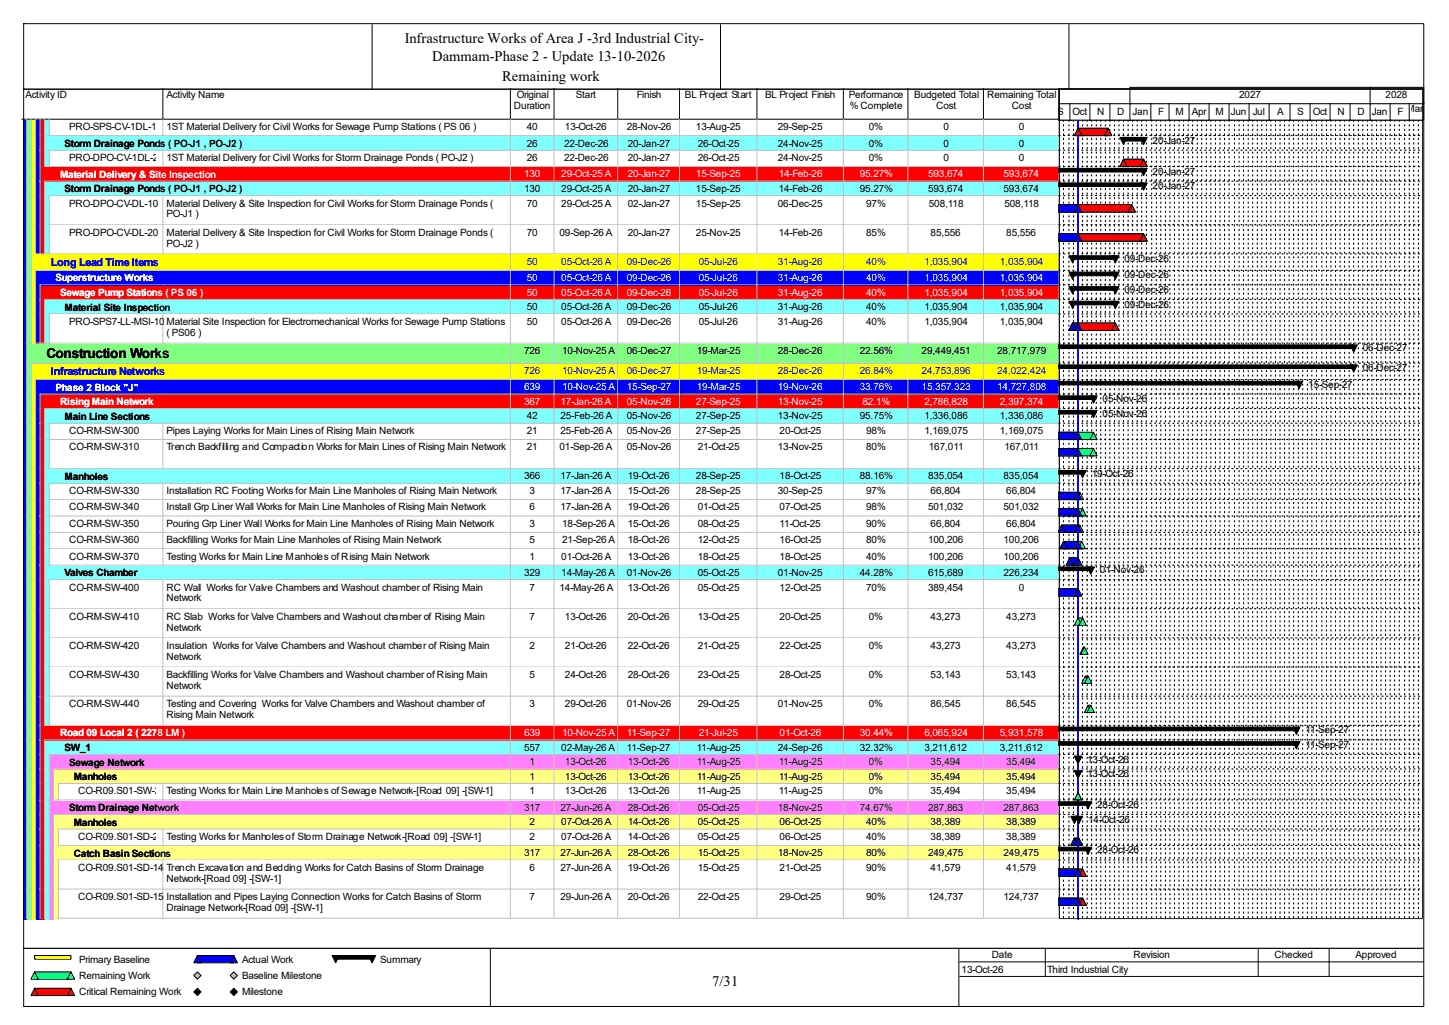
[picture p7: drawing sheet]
<svg xmlns="http://www.w3.org/2000/svg" width="420mm" height="297mm" viewBox="0 0 420 297" stroke-linecap="round" stroke-linejoin="round" font-family="sans-serif">
<defs><g id="words">
<g font-size="4.2">
<text x="117.3" y="12.4">Infrastructure Works of Area J -3rd Industrial City-</text>
<text x="125.3" y="17.7">Dammam-Phase 2 - Update 13-10-2026</text>
<text x="145.5" y="23.5">Remaining work</text>
<text x="206.5" y="285.6">7/31</text>
</g>
<text font-size="4" x="13.5" y="103.6">Construction Works</text>
<g font-size="3.2" fill="#00f">
<text x="14.8" y="77">Long Lead Time Items</text>
<text x="14.8" y="108.7">Infrastructure Networks</text>
</g>
<g font-size="2.9">
<text x="7.4" y="28.4">Activity ID</text>
<text x="48.3" y="28.4">Activity Name</text>
<text x="149.8" y="28.4">Original</text>
<text x="166.9" y="28.4">Start</text>
<text x="184.6" y="28.4">Finish</text>
<text x="198.5" y="28.4">BL Project Start</text>
<text x="221.8" y="28.4">BL Project Finish</text>
<text x="246" y="28.4">Performance</text>
<text x="265" y="28.4">Budgeted Total</text>
<text x="286.1" y="28.4">Remaining Total</text>
<text x="359.2" y="28.4">2027</text>
<text x="401.6" y="28.4">2028</text>
<text x="149" y="31.6">Duration</text>
<text x="246.3" y="31.6">% Complete</text>
<text x="271.4" y="31.6">Cost</text>
<text x="293.2" y="31.6">Cost</text>
<text x="306.4" y="33.2">S</text>
<text x="310.9" y="33.2">Oct</text>
<text x="318" y="33.2">N</text>
<text x="323.8" y="33.2">D</text>
<text x="328.3" y="33.2">Jan</text>
<text x="335.7" y="33.2">F</text>
<text x="340.7" y="33.2">M</text>
<text x="345.4" y="33.2">Apr</text>
<text x="352.3" y="33.2">M</text>
<text x="356.8" y="33.2">Jun</text>
<text x="363.1" y="33.2">Jul</text>
<text x="370.2" y="33.2">A</text>
<text x="376" y="33.2">S</text>
<text x="380.5" y="33.2">Oct</text>
<text x="387.6" y="33.2">N</text>
<text x="393.4" y="33.2">D</text>
<text x="397.6" y="33.2">Jan</text>
<text x="405" y="33.2">F</text>
<text x="407.7" y="32.4">Mar</text>
<text x="20" y="37.7">PRO-SPS-CV-1DL-10</text>
<text x="48.3" y="37.7">1ST Material Delivery for Civil Works for Sewage Pump Stations ( PS 06 )</text>
<text x="152.7" y="37.7">40</text>
<text x="163.7" y="37.7">13-Oct-26</text>
<text x="181.7" y="37.7">28-Nov-26</text>
<text x="201.7" y="37.7">13-Aug-25</text>
<text x="225.5" y="37.7">29-Sep-25</text>
<text x="251.8" y="37.7">0%</text>
<text x="273.4" y="37.7">0</text>
<text x="295.3" y="37.7">0</text>
<text x="334.1" y="41.7">20-Jan-27</text>
<text x="18.7" y="42.5">Storm Drainage Ponds ( PO-J1 , PO-J2 )</text>
<text x="20" y="46.7">PRO-DPO-CV-1DL-20</text>
<text x="48.3" y="46.7">1ST Material Delivery for Civil Works for Storm Drainage Ponds ( PO-J2 )</text>
<text x="152.7" y="42.5">26</text>
<text x="152.7" y="46.7">26</text>
<text x="163.5" y="42.5">22-Dec-26</text>
<text x="163.5" y="46.7">22-Dec-26</text>
<text x="181.9" y="42.5">20-Jan-27</text>
<text x="181.9" y="46.7">20-Jan-27</text>
<text x="202.3" y="42.5">26-Oct-25</text>
<text x="202.3" y="46.7">26-Oct-25</text>
<text x="225.5" y="42.5">24-Nov-25</text>
<text x="225.5" y="46.7">24-Nov-25</text>
<text x="251.8" y="42.5">0%</text>
<text x="251.8" y="46.7">0%</text>
<text x="273.4" y="42.5">0</text>
<text x="273.4" y="46.7">0</text>
<text x="295.3" y="42.5">0</text>
<text x="295.3" y="46.7">0</text>
<text x="334.1" y="50.6">20-Jan-27</text>
<text x="18.7" y="55.7">Storm Drainage Ponds ( PO-J1 , PO-J2 )</text>
<text x="20" y="59.9">PRO-DPO-CV-DL-10</text>
<text x="48.3" y="59.9">Material Delivery &amp; Site Inspection for Civil Works for Storm Drainage Ponds (</text>
<text x="151.9" y="55.6">130</text>
<text x="152.7" y="59.9">70</text>
<text x="162.7" y="55.6">29-Oct-25 A</text>
<text x="162.7" y="59.9">29-Oct-25 A</text>
<text x="181.9" y="55.6">20-Jan-27</text>
<text x="181.9" y="59.9">02-Jan-27</text>
<text x="201.7" y="55.6">15-Sep-25</text>
<text x="201.7" y="59.9">15-Sep-25</text>
<text x="225.5" y="59.9">06-Dec-25</text>
<text x="225.7" y="55.6">14-Feb-26</text>
<text x="249.2" y="55.6">95.27%</text>
<text x="251" y="59.9">97%</text>
<text x="269" y="55.6">593,674</text>
<text x="269.2" y="59.9">508,118</text>
<text x="290.9" y="55.6">593,674</text>
<text x="291.1" y="59.9">508,118</text>
<text x="334.1" y="54.8">20-Jan-27</text>
<text x="48.3" y="63">PO-J1 )</text>
<text x="20" y="68.3">PRO-DPO-CV-DL-20</text>
<text x="48.3" y="68.3">Material Delivery &amp; Site Inspection for Civil Works for Storm Drainage Ponds (</text>
<text x="48.3" y="71.5">PO-J2 )</text>
<text x="152.7" y="68.3">70</text>
<text x="162.2" y="68.3">09-Sep-26 A</text>
<text x="181.9" y="68.3">20-Jan-27</text>
<text x="201.7" y="68.3">25-Nov-25</text>
<text x="225.7" y="68.3">14-Feb-26</text>
<text x="251" y="68.3">85%</text>
<text x="269.7" y="68.3">85,556</text>
<text x="291.6" y="68.3">85,556</text>
<text x="325.9" y="75.9">09-Dec-26</text>
<text x="325.9" y="80.7">09-Dec-26</text>
<text x="152.7" y="89.9">50</text>
<text x="162.7" y="89.9">05-Oct-26 A</text>
<text x="181.7" y="89.9">09-Dec-26</text>
<text x="202.5" y="89.9">05-Jul-26</text>
<text x="225.5" y="89.9">31-Aug-26</text>
<text x="251" y="89.9">40%</text>
<text x="267.9" y="89.9">1,035,904</text>
<text x="289.8" y="89.9">1,035,904</text>
<text x="325.9" y="84.9">09-Dec-26</text>
<text x="325.9" y="89.1">09-Dec-26</text>
<text x="18.7" y="90">Material Site Inspection</text>
<text x="20" y="94.1">PRO-SPS7-LL-MSI-10</text>
<text x="48.3" y="94.1">Material Site Inspection for Electromechanical Works for Sewage Pump Stations</text>
<text x="152.7" y="94.1">50</text>
<text x="162.7" y="94.1">05-Oct-26 A</text>
<text x="181.7" y="94.1">09-Dec-26</text>
<text x="202.5" y="94.1">05-Jul-26</text>
<text x="225.5" y="94.1">31-Aug-26</text>
<text x="251" y="94.1">40%</text>
<text x="267.9" y="94.1">1,035,904</text>
<text x="289.8" y="94.1">1,035,904</text>
<text x="48.3" y="97.3">( PS06 )</text>
<text x="395" y="101.8">06-Dec-27</text>
<text x="151.9" y="102.6">726</text>
<text x="162.9" y="102.6">10-Nov-25 A</text>
<text x="181.7" y="102.6">06-Dec-27</text>
<text x="202" y="102.6">19-Mar-25</text>
<text x="225.5" y="102.6">28-Dec-26</text>
<text x="249.2" y="102.6">22.56%</text>
<text x="267.1" y="102.6">29,449,451</text>
<text x="289" y="102.6">28,717,979</text>
<text x="395" y="107.6">06-Dec-27</text>
<text x="379.2" y="112.3">15-Sep-27</text>
<text x="319.6" y="116.5">05-Nov-26</text>
<text x="18.7" y="121.6">Main Line Sections</text>
<text x="20" y="125.8">CO-RM-SW-300</text>
<text x="48.3" y="125.8">Pipes Laying Works for Main Lines of Rising Main Network</text>
<text x="152.7" y="121.5">42</text>
<text x="152.7" y="125.8">21</text>
<text x="162.4" y="121.5">25-Feb-26 A</text>
<text x="162.4" y="125.8">25-Feb-26 A</text>
<text x="181.7" y="121.5">05-Nov-26</text>
<text x="181.7" y="125.8">05-Nov-26</text>
<text x="201.7" y="121.5">27-Sep-25</text>
<text x="201.7" y="125.8">27-Sep-25</text>
<text x="225.5" y="121.5">13-Nov-25</text>
<text x="226" y="125.8">20-Oct-25</text>
<text x="249.2" y="121.5">95.75%</text>
<text x="251" y="125.8">98%</text>
<text x="267.9" y="121.5">1,336,086</text>
<text x="267.9" y="125.8">1,169,075</text>
<text x="289.8" y="121.5">1,336,086</text>
<text x="289.8" y="125.8">1,169,075</text>
<text x="319.6" y="120.8">05-Nov-26</text>
<text x="20" y="130.5">CO-RM-SW-310</text>
<text x="48.3" y="130.5">Trench Backfilling and Compaction Works for Main Lines of Rising Main Network</text>
<text x="152.7" y="130.5">21</text>
<text x="162.2" y="130.5">01-Sep-26 A</text>
<text x="181.7" y="130.5">05-Nov-26</text>
<text x="202.3" y="130.5">21-Oct-25</text>
<text x="225.5" y="130.5">13-Nov-25</text>
<text x="251" y="130.5">80%</text>
<text x="269.2" y="130.5">167,011</text>
<text x="291.1" y="130.5">167,011</text>
<text x="18.7" y="139">Manholes</text>
<text x="20" y="143.2">CO-RM-SW-330</text>
<text x="48.3" y="143.2">Installation RC Footing Works for Main Line Manholes of Rising Main Network</text>
<text x="151.9" y="138.9">366</text>
<text x="153.5" y="143.2">3</text>
<text x="162.4" y="138.9">17-Jan-26 A</text>
<text x="162.4" y="143.2">17-Jan-26 A</text>
<text x="181.9" y="138.9">19-Oct-26</text>
<text x="181.9" y="143.2">15-Oct-26</text>
<text x="201.7" y="138.9">28-Sep-25</text>
<text x="201.7" y="143.2">28-Sep-25</text>
<text x="225.5" y="143.2">30-Sep-25</text>
<text x="226" y="138.9">18-Oct-25</text>
<text x="249.2" y="138.9">88.16%</text>
<text x="251" y="143.2">97%</text>
<text x="269" y="138.9">835,054</text>
<text x="269.7" y="143.2">66,804</text>
<text x="290.9" y="138.9">835,054</text>
<text x="291.6" y="143.2">66,804</text>
<text x="316.4" y="138.2">19-Oct-26</text>
<text x="20" y="147.9">CO-RM-SW-340</text>
<text x="48.3" y="147.9">Install Grp Liner Wall Works for Main Line Manholes of Rising Main Network</text>
<text x="153.5" y="147.9">6</text>
<text x="162.4" y="147.9">17-Jan-26 A</text>
<text x="181.9" y="147.9">19-Oct-26</text>
<text x="202.3" y="147.9">01-Oct-25</text>
<text x="226" y="147.9">07-Oct-25</text>
<text x="251" y="147.9">98%</text>
<text x="269" y="147.9">501,032</text>
<text x="290.9" y="147.9">501,032</text>
<text x="20" y="152.7">CO-RM-SW-350</text>
<text x="48.3" y="152.7">Pouring Grp Liner Wall Works for Main Line Manholes of Rising Main Network</text>
<text x="153.5" y="152.7">3</text>
<text x="162.9" y="152.7">18-Sep-26 A</text>
<text x="181.9" y="152.7">15-Oct-26</text>
<text x="202.3" y="152.7">08-Oct-25</text>
<text x="226" y="152.7">11-Oct-25</text>
<text x="251" y="152.7">90%</text>
<text x="269.7" y="152.7">66,804</text>
<text x="291.6" y="152.7">66,804</text>
<text x="20" y="157.4">CO-RM-SW-360</text>
<text x="48.3" y="157.4">Backfilling Works for Main Line Manholes of Rising Main Network</text>
<text x="153.5" y="157.4">5</text>
<text x="162.9" y="157.4">21-Sep-26 A</text>
<text x="181.9" y="157.4">18-Oct-26</text>
<text x="202.3" y="157.4">12-Oct-25</text>
<text x="226" y="157.4">16-Oct-25</text>
<text x="251" y="157.4">80%</text>
<text x="269" y="157.4">100,206</text>
<text x="290.9" y="157.4">100,206</text>
<text x="18.7" y="167">Valves Chamber</text>
<text x="20" y="162.2">CO-RM-SW-370</text>
<text x="48.3" y="162.2">Testing Works for Main Line Manholes of Rising Main Network</text>
<text x="151.9" y="166.9">329</text>
<text x="153.5" y="162.2">1</text>
<text x="162.7" y="162.2">01-Oct-26 A</text>
<text x="162.7" y="166.9">14-May-26 A</text>
<text x="181.7" y="166.9">01-Nov-26</text>
<text x="181.9" y="162.2">13-Oct-26</text>
<text x="202.3" y="162.2">18-Oct-25</text>
<text x="202.3" y="166.9">05-Oct-25</text>
<text x="225.5" y="166.9">01-Nov-25</text>
<text x="226" y="162.2">18-Oct-25</text>
<text x="249.2" y="166.9">44.28%</text>
<text x="251" y="162.2">40%</text>
<text x="269" y="162.2">100,206</text>
<text x="269" y="166.9">615,689</text>
<text x="290.9" y="162.2">100,206</text>
<text x="290.9" y="166.9">226,234</text>
<text x="318.8" y="166.1">01-Nov-26</text>
<text x="20" y="171.1">CO-RM-SW-400</text>
<text x="48.3" y="171.1">RC Wall Works for Valve Chambers and Washout chamber of Rising Main</text>
<text x="153.5" y="171.1">7</text>
<text x="162.2" y="171.1">14-May-26 A</text>
<text x="181.9" y="171.1">13-Oct-26</text>
<text x="202.3" y="171.1">05-Oct-25</text>
<text x="226" y="171.1">12-Oct-25</text>
<text x="251" y="171.1">70%</text>
<text x="269" y="171.1">389,454</text>
<text x="295.3" y="171.1">0</text>
<text x="20" y="179.6">CO-RM-SW-410</text>
<text x="48.3" y="174.3">Network</text>
<text x="48.3" y="179.6">RC Slab Works for Valve Chambers and Washout chamber of Rising Main</text>
<text x="153.5" y="179.6">7</text>
<text x="163.7" y="179.6">13-Oct-26</text>
<text x="181.9" y="179.6">20-Oct-26</text>
<text x="202.3" y="179.6">13-Oct-25</text>
<text x="226" y="179.6">20-Oct-25</text>
<text x="251.8" y="179.6">0%</text>
<text x="269.7" y="179.6">43,273</text>
<text x="291.6" y="179.6">43,273</text>
<text x="48.3" y="182.7">Network</text>
<text x="20" y="188">CO-RM-SW-420</text>
<text x="48.3" y="188">Insulation Works for Valve Chambers and Washout chamber of Rising Main</text>
<text x="48.3" y="191.2">Network</text>
<text x="153.5" y="188">2</text>
<text x="163.7" y="188">21-Oct-26</text>
<text x="181.9" y="188">22-Oct-26</text>
<text x="202.3" y="188">21-Oct-25</text>
<text x="226" y="188">22-Oct-25</text>
<text x="251.8" y="188">0%</text>
<text x="269.7" y="188">43,273</text>
<text x="291.6" y="188">43,273</text>
<text x="20" y="196.4">CO-RM-SW-430</text>
<text x="48.3" y="196.4">Backfilling Works for Valve Chambers and Washout chamber of Rising Main</text>
<text x="153.5" y="196.4">5</text>
<text x="163.7" y="196.4">24-Oct-26</text>
<text x="181.9" y="196.4">28-Oct-26</text>
<text x="202.3" y="196.4">23-Oct-25</text>
<text x="226" y="196.4">28-Oct-25</text>
<text x="251.8" y="196.4">0%</text>
<text x="269.7" y="196.4">53,143</text>
<text x="291.6" y="196.4">53,143</text>
<text x="48.3" y="199.6">Network</text>
<text x="20" y="204.9">CO-RM-SW-440</text>
<text x="48.3" y="204.9">Testing and Covering Works for Valve Chambers and Washout chamber of</text>
<text x="48.3" y="208">Rising Main Network</text>
<text x="153.5" y="204.9">3</text>
<text x="163.7" y="204.9">29-Oct-26</text>
<text x="181.7" y="204.9">01-Nov-26</text>
<text x="202.3" y="204.9">29-Oct-25</text>
<text x="225.5" y="204.9">01-Nov-25</text>
<text x="251.8" y="204.9">0%</text>
<text x="269.7" y="204.9">86,545</text>
<text x="291.6" y="204.9">86,545</text>
<text x="378.4" y="212.5">11-Sep-27</text>
<text x="18.7" y="217.6">SW_1</text>
<text x="20" y="221.8">Sewage Network</text>
<text x="151.9" y="217.6">557</text>
<text x="153.5" y="221.7">1</text>
<text x="162.7" y="217.6">02-May-26 A</text>
<text x="163.7" y="221.7">13-Oct-26</text>
<text x="181.7" y="217.6">11-Sep-27</text>
<text x="181.9" y="221.7">13-Oct-26</text>
<text x="202" y="217.6">11-Aug-25</text>
<text x="202" y="221.7">11-Aug-25</text>
<text x="225.5" y="217.6">24-Sep-26</text>
<text x="225.7" y="221.7">11-Aug-25</text>
<text x="249.2" y="217.6">32.32%</text>
<text x="251.8" y="221.7">0%</text>
<text x="267.9" y="217.6">3,211,612</text>
<text x="269.7" y="221.7">35,494</text>
<text x="289.8" y="217.6">3,211,612</text>
<text x="291.6" y="221.7">35,494</text>
<text x="315.1" y="221">13-Oct-26</text>
<text x="378.4" y="216.7">11-Sep-27</text>
<text x="21.4" y="226.1">Manholes</text>
<text x="153.5" y="226">1</text>
<text x="163.7" y="226">13-Oct-26</text>
<text x="181.9" y="226">13-Oct-26</text>
<text x="202" y="226">11-Aug-25</text>
<text x="225.7" y="226">11-Aug-25</text>
<text x="251.8" y="226">0%</text>
<text x="269.7" y="226">35,494</text>
<text x="291.6" y="226">35,494</text>
<text x="315.1" y="225.2">13-Oct-26</text>
<text x="22.7" y="230.2">CO-R09.S01-SW-210</text>
<text x="48.3" y="230.2">Testing Works for Main Line Manholes of Sewage Network-[Road 09] -[SW-1]</text>
<text x="153.5" y="230.2">1</text>
<text x="163.7" y="230.2">13-Oct-26</text>
<text x="181.9" y="230.2">13-Oct-26</text>
<text x="202" y="230.2">11-Aug-25</text>
<text x="225.7" y="230.2">11-Aug-25</text>
<text x="251.8" y="230.2">0%</text>
<text x="269.7" y="230.2">35,494</text>
<text x="291.6" y="230.2">35,494</text>
<text x="20" y="235">Storm Drainage Network</text>
<text x="21.4" y="239.2">Manholes</text>
<text x="151.9" y="234.9">317</text>
<text x="153.5" y="239.1">2</text>
<text x="162.4" y="234.9">27-Jun-26 A</text>
<text x="162.7" y="239.1">07-Oct-26 A</text>
<text x="181.9" y="234.9">28-Oct-26</text>
<text x="181.9" y="239.1">14-Oct-26</text>
<text x="202.3" y="234.9">05-Oct-25</text>
<text x="202.3" y="239.1">05-Oct-25</text>
<text x="225.5" y="234.9">18-Nov-25</text>
<text x="226" y="239.1">06-Oct-25</text>
<text x="249.2" y="234.9">74.67%</text>
<text x="251" y="239.1">40%</text>
<text x="269" y="234.9">287,863</text>
<text x="269.7" y="239.1">38,389</text>
<text x="290.9" y="234.9">287,863</text>
<text x="291.6" y="239.1">38,389</text>
<text x="315.4" y="238.4">14-Oct-26</text>
<text x="318" y="234.1">28-Oct-26</text>
<text x="22.7" y="243.4">CO-R09.S01-SD-210Testing Works for Manholes of Storm Drainage Network-[Road 09] -[SW-1]</text>
<text x="153.5" y="243.4">2</text>
<text x="162.7" y="243.4">07-Oct-26 A</text>
<text x="181.9" y="243.4">14-Oct-26</text>
<text x="202.3" y="243.4">05-Oct-25</text>
<text x="226" y="243.4">06-Oct-25</text>
<text x="251" y="243.4">40%</text>
<text x="269.7" y="243.4">38,389</text>
<text x="291.6" y="243.4">38,389</text>
<text x="21.4" y="248.2">Catch Basin Sections</text>
<text x="151.9" y="248.1">317</text>
<text x="162.4" y="248.1">27-Jun-26 A</text>
<text x="181.9" y="248.1">28-Oct-26</text>
<text x="202.3" y="248.1">15-Oct-25</text>
<text x="225.5" y="248.1">18-Nov-25</text>
<text x="251" y="248.1">80%</text>
<text x="269" y="248.1">249,475</text>
<text x="290.9" y="248.1">249,475</text>
<text x="318" y="247.3">28-Oct-26</text>
<text x="22.7" y="252.3">CO-R09.S01-SD-140Trench Excavation and Bedding Works for Catch Basins of Storm Drainage</text>
<text x="48.3" y="255.5">Network-[Road 09] -[SW-1]</text>
<text x="153.5" y="252.3">6</text>
<text x="162.4" y="252.3">27-Jun-26 A</text>
<text x="181.9" y="252.3">19-Oct-26</text>
<text x="202.3" y="252.3">15-Oct-25</text>
<text x="226" y="252.3">21-Oct-25</text>
<text x="251" y="252.3">90%</text>
<text x="269.7" y="252.3">41,579</text>
<text x="291.6" y="252.3">41,579</text>
<text x="22.7" y="260.8">CO-R09.S01-SD-150Installation and Pipes Laying Connection Works for Catch Basins of Storm</text>
<text x="48.3" y="263.9">Drainage Network-[Road 09] -[SW-1]</text>
<text x="153.5" y="260.8">7</text>
<text x="162.4" y="260.8">29-Jun-26 A</text>
<text x="181.9" y="260.8">20-Oct-26</text>
<text x="202.3" y="260.8">22-Oct-25</text>
<text x="226" y="260.8">29-Oct-25</text>
<text x="251" y="260.8">90%</text>
<text x="269" y="260.8">124,737</text>
<text x="290.9" y="260.8">124,737</text>
<text x="22.9" y="279">Primary Baseline</text>
<text x="70.1" y="279">Actual Work</text>
<text x="110.2" y="279">Summary</text>
<text x="278.7" y="281.9">13-Oct-26</text>
<text x="287.4" y="277.7">Date</text>
<text x="303.5" y="281.9">Third Industrial City</text>
<text x="328.5" y="277.7">Revision</text>
<text x="369.4" y="277.7">Checked</text>
<text x="392.9" y="277.7">Approved</text>
<text x="22.9" y="283.7">Remaining Work</text>
<text x="70.1" y="283.7">Baseline Milestone</text>
<text x="22.9" y="288.5">Critical Remaining Work</text>
<text x="70.1" y="288.5">Milestone</text>
</g>
<g font-size="2.9" fill="#fff">
<text x="17.4" y="51.5">Material Delivery &amp; Site Inspection</text>
<text x="151.9" y="51.4">130</text>
<text x="162.7" y="51.4">29-Oct-25 A</text>
<text x="181.9" y="51.4">20-Jan-27</text>
<text x="201.7" y="51.4">15-Sep-25</text>
<text x="225.7" y="51.4">14-Feb-26</text>
<text x="249.2" y="51.4">95.27%</text>
<text x="269" y="51.4">593,674</text>
<text x="290.9" y="51.4">593,674</text>
<text x="16.1" y="81.5">Superstructure Works</text>
<text x="152.7" y="81.4">50</text>
<text x="162.7" y="81.4">05-Oct-26 A</text>
<text x="181.7" y="81.4">09-Dec-26</text>
<text x="202.5" y="81.4">05-Jul-26</text>
<text x="225.5" y="81.4">31-Aug-26</text>
<text x="251" y="81.4">40%</text>
<text x="267.9" y="81.4">1,035,904</text>
<text x="289.8" y="81.4">1,035,904</text>
<text x="17.4" y="85.8">Sewage Pump Stations ( PS 06 )</text>
<text x="152.7" y="85.7">50</text>
<text x="162.7" y="85.7">05-Oct-26 A</text>
<text x="181.7" y="85.7">09-Dec-26</text>
<text x="202.5" y="85.7">05-Jul-26</text>
<text x="225.5" y="85.7">31-Aug-26</text>
<text x="251" y="85.7">40%</text>
<text x="267.9" y="85.7">1,035,904</text>
<text x="289.8" y="85.7">1,035,904</text>
<text x="16.1" y="113.2">Phase 2 Block &quot;J&quot;</text>
<text x="151.9" y="113.1">639</text>
<text x="162.9" y="113.1">10-Nov-25 A</text>
<text x="181.7" y="113.1">15-Sep-27</text>
<text x="202" y="113.1">19-Mar-25</text>
<text x="225.5" y="113.1">19-Nov-26</text>
<text x="249.2" y="113.1">33.76%</text>
<text x="267.1" y="113.1">15,357,323</text>
<text x="289" y="113.1">14,727,808</text>
<text x="17.4" y="117.4">Rising Main Network</text>
<text x="151.9" y="117.3">367</text>
<text x="162.4" y="117.3">17-Jan-26 A</text>
<text x="181.7" y="117.3">05-Nov-26</text>
<text x="201.7" y="117.3">27-Sep-25</text>
<text x="225.5" y="117.3">13-Nov-25</text>
<text x="250" y="117.3">82.1%</text>
<text x="267.9" y="117.3">2,786,828</text>
<text x="289.8" y="117.3">2,397,374</text>
<text x="17.4" y="213.4">Road 09 Local 2 ( 2278 LM )</text>
<text x="151.9" y="213.3">639</text>
<text x="162.9" y="213.3">10-Nov-25 A</text>
<text x="181.7" y="213.3">11-Sep-27</text>
<text x="202.5" y="213.3">21-Jul-25</text>
<text x="226" y="213.3">01-Oct-26</text>
<text x="249.2" y="213.3">30.44%</text>
<text x="267.9" y="213.3">6,065,924</text>
<text x="289.8" y="213.3">5,931,578</text>
</g>
<g font-size="2.9" fill="#00f">
<text x="152.7" y="76.7">50</text>
<text x="162.7" y="76.7">05-Oct-26 A</text>
<text x="181.7" y="76.7">09-Dec-26</text>
<text x="202.5" y="76.7">05-Jul-26</text>
<text x="225.5" y="76.7">31-Aug-26</text>
<text x="251" y="76.7">40%</text>
<text x="267.9" y="76.7">1,035,904</text>
<text x="289.8" y="76.7">1,035,904</text>
<text x="151.9" y="108.4">726</text>
<text x="162.9" y="108.4">10-Nov-25 A</text>
<text x="181.7" y="108.4">06-Dec-27</text>
<text x="202" y="108.4">19-Mar-25</text>
<text x="225.5" y="108.4">28-Dec-26</text>
<text x="249.2" y="108.4">26.84%</text>
<text x="267.1" y="108.4">24,753,896</text>
<text x="289" y="108.4">24,022,424</text>
</g>
</g></defs>
<path d="M47.2 25.6v8.9h-40.9" fill="none" stroke="#000" stroke-width=".29"/>
<path d="M47.5 25.6h100.7v9.2h-100.7z" fill="#fff"/>
<path d="M147.9 25.6v8.9h-100.7" fill="none" stroke="#000" stroke-width=".29"/>
<path d="M148.2 25.6h12.7v9.2h-12.7z" fill="#fff"/>
<path d="M160.6 25.6v8.9h-12.7" fill="none" stroke="#000" stroke-width=".29"/>
<path d="M160.9 25.6h18.4v9.2h-18.4z" fill="#fff"/>
<path d="M179 25.6v8.9h-18.4" fill="none" stroke="#000" stroke-width=".29"/>
<path d="M179.3 25.6h17.9v9.2h-17.9z" fill="#fff"/>
<path d="M197 25.6v8.9h-18" fill="none" stroke="#000" stroke-width=".29"/>
<path d="M197.2 25.6h22.5v9.2h-22.5z" fill="#fff"/>
<path d="M219.4 25.6v8.9h-22.4" fill="none" stroke="#000" stroke-width=".29"/>
<path d="M219.7 25.6h25v9.2h-25z" fill="#fff"/>
<path d="M244.4 25.6v8.9h-25" fill="none" stroke="#000" stroke-width=".29"/>
<path d="M244.7 25.6h18.7v9.2h-18.7z" fill="#fff"/>
<path d="M263.2 25.6v8.9h-18.8" fill="none" stroke="#000" stroke-width=".29"/>
<path d="M263.4 25.6h21.9v9.2h-21.9z" fill="#fff"/>
<path d="M285 25.6v8.9h-21.8" fill="none" stroke="#000" stroke-width=".29"/>
<path d="M285.3 25.6h21.9v9.2h-21.9z" fill="#fff"/>
<path d="M306.9 25.6v8.9h-21.9" fill="none" stroke="#000" stroke-width=".29"/>
<path d="M6.6 34.8h1.3v4.7h-1.3z" fill="#00f"/>
<path d="M7.6 34.5v5.1" fill="none" stroke="#c0c0c0" stroke-width=".29"/>
<path d="M7.9 34.8h1.3v4.7h-1.3z" fill="#80ff80"/>
<path d="M9 34.5v5.1" fill="none" stroke="#c0c0c0" stroke-width=".29"/>
<path d="M9.2 34.8h1.3v4.7h-1.3z" fill="#ff0"/>
<path d="M10.3 34.5v5.1" fill="none" stroke="#c0c0c0" stroke-width=".29"/>
<path d="M10.5 34.8h1.4v4.7h-1.4z" fill="#00f"/>
<path d="M11.6 34.5v5.1" fill="none" stroke="#c0c0c0" stroke-width=".29"/>
<path d="M11.9 34.8h1.3v4.7h-1.3z" fill="#f00"/>
<path d="M12.9 34.5v5.1" fill="none" stroke="#c0c0c0" stroke-width=".29"/>
<path d="M13.2 34.8h1.3v4.7h-1.3z" fill="#80ffff"/>
<path d="M14.2 34.5v5.1" fill="none" stroke="#c0c0c0" stroke-width=".29"/>
<path d="M14.5 34.8h33v4.7h-33z" fill="#fff"/>
<path d="M14.2 39.3h33.3M47.2 34.5v5.1" fill="none" stroke="#c0c0c0" stroke-width=".29"/>
<path d="M47.5 34.8h100.7v4.7h-100.7z" fill="#fff"/>
<path d="M147.9 34.5v4.8h-100.4" fill="none" stroke="#c0c0c0" stroke-width=".29"/>
<path d="M148.2 34.8h12.7v4.7h-12.7z" fill="#fff"/>
<path d="M160.6 34.5v4.8h-12.4" fill="none" stroke="#c0c0c0" stroke-width=".29"/>
<path d="M160.9 34.8h18.4v4.7h-18.4z" fill="#fff"/>
<path d="M179 34.5v4.8h-18.1" fill="none" stroke="#c0c0c0" stroke-width=".29"/>
<path d="M179.3 34.8h17.9v4.7h-17.9z" fill="#fff"/>
<path d="M197 34.5v4.8h-17.7" fill="none" stroke="#c0c0c0" stroke-width=".29"/>
<path d="M197.2 34.8h22.5v4.7h-22.5z" fill="#fff"/>
<path d="M219.4 34.5v4.8h-22.2" fill="none" stroke="#c0c0c0" stroke-width=".29"/>
<path d="M219.7 34.8h25v4.7h-25z" fill="#fff"/>
<path d="M244.4 34.5v4.8h-24.7" fill="none" stroke="#c0c0c0" stroke-width=".29"/>
<path d="M244.7 34.8h18.7v4.7h-18.7z" fill="#fff"/>
<path d="M263.2 34.5v4.8h-18.5" fill="none" stroke="#c0c0c0" stroke-width=".29"/>
<path d="M263.4 34.8h21.9v4.7h-21.9z" fill="#fff"/>
<path d="M285 34.5v4.8h-21.6" fill="none" stroke="#c0c0c0" stroke-width=".29"/>
<path d="M285.3 34.8h21.9v4.7h-21.9z" fill="#fff"/>
<path d="M306.9 34.5v4.8h-21.6" fill="none" stroke="#c0c0c0" stroke-width=".29"/>
<path d="M6.6 39.5h1.3v4.3h-1.3z" fill="#00f"/>
<path d="M7.6 39.3v4.5" fill="none" stroke="#c0c0c0" stroke-width=".29"/>
<path d="M7.9 39.5h1.3v4.3h-1.3z" fill="#80ff80"/>
<path d="M9 39.3v4.5" fill="none" stroke="#c0c0c0" stroke-width=".29"/>
<path d="M9.2 39.5h1.3v4.3h-1.3z" fill="#ff0"/>
<path d="M10.3 39.3v4.5" fill="none" stroke="#c0c0c0" stroke-width=".29"/>
<path d="M10.5 39.5h1.4v4.3h-1.4z" fill="#00f"/>
<path d="M11.6 39.3v4.5" fill="none" stroke="#c0c0c0" stroke-width=".29"/>
<path d="M11.9 39.5h1.3v4.3h-1.3z" fill="#f00"/>
<path d="M12.9 39.3v4.5" fill="none" stroke="#c0c0c0" stroke-width=".29"/>
<path d="M13.2 39.5h34.3v4.3h-34.3z" fill="#80ffff"/>
<path d="M14.2 43.5h33.3" fill="none" stroke="#c0c0c0" stroke-width=".29"/>
<path d="M47.5 39.5h100.7v4.3h-100.7z" fill="#80ffff"/>
<path d="M147.9 39.3v4.2h-100.4" fill="none" stroke="#c0c0c0" stroke-width=".29"/>
<path d="M148.2 39.5h12.7v4.3h-12.7z" fill="#80ffff"/>
<path d="M160.6 39.3v4.2h-12.4" fill="none" stroke="#c0c0c0" stroke-width=".29"/>
<path d="M160.9 39.5h18.4v4.3h-18.4z" fill="#80ffff"/>
<path d="M179 39.3v4.2h-18.1" fill="none" stroke="#c0c0c0" stroke-width=".29"/>
<path d="M179.3 39.5h17.9v4.3h-17.9z" fill="#80ffff"/>
<path d="M197 39.3v4.2h-17.7" fill="none" stroke="#c0c0c0" stroke-width=".29"/>
<path d="M197.2 39.5h22.5v4.3h-22.5z" fill="#80ffff"/>
<path d="M219.4 39.3v4.2h-22.2" fill="none" stroke="#c0c0c0" stroke-width=".29"/>
<path d="M219.7 39.5h25v4.3h-25z" fill="#80ffff"/>
<path d="M244.4 39.3v4.2h-24.7" fill="none" stroke="#c0c0c0" stroke-width=".29"/>
<path d="M244.7 39.5h18.7v4.3h-18.7z" fill="#80ffff"/>
<path d="M263.2 39.3v4.2h-18.5" fill="none" stroke="#c0c0c0" stroke-width=".29"/>
<path d="M263.4 39.5h21.9v4.3h-21.9z" fill="#80ffff"/>
<path d="M285 39.3v4.2h-21.6" fill="none" stroke="#c0c0c0" stroke-width=".29"/>
<path d="M285.3 39.5h21.9v4.3h-21.9z" fill="#80ffff"/>
<path d="M306.9 39.3v4.2h-21.6" fill="none" stroke="#c0c0c0" stroke-width=".29"/>
<path d="M6.6 43.8h1.3v4.7h-1.3z" fill="#00f"/>
<path d="M7.6 43.5v5" fill="none" stroke="#c0c0c0" stroke-width=".29"/>
<path d="M7.9 43.8h1.3v4.7h-1.3z" fill="#80ff80"/>
<path d="M9 43.5v5" fill="none" stroke="#c0c0c0" stroke-width=".29"/>
<path d="M9.2 43.8h1.3v4.7h-1.3z" fill="#ff0"/>
<path d="M10.3 43.5v5" fill="none" stroke="#c0c0c0" stroke-width=".29"/>
<path d="M10.5 43.8h1.4v4.7h-1.4z" fill="#00f"/>
<path d="M11.6 43.5v5" fill="none" stroke="#c0c0c0" stroke-width=".29"/>
<path d="M11.9 43.8h1.3v4.7h-1.3z" fill="#f00"/>
<path d="M12.9 43.5v5" fill="none" stroke="#c0c0c0" stroke-width=".29"/>
<path d="M13.2 43.8h1.3v4.7h-1.3z" fill="#80ffff"/>
<path d="M12.9 48.3h1.6M14.2 43.5v5" fill="none" stroke="#c0c0c0" stroke-width=".29"/>
<path d="M14.5 43.8h33v4.7h-33z" fill="#fff"/>
<path d="M14.2 48.3h33.3M47.2 43.5v5" fill="none" stroke="#c0c0c0" stroke-width=".29"/>
<path d="M47.5 43.8h100.7v4.7h-100.7z" fill="#fff"/>
<path d="M147.9 43.5v4.8h-100.4" fill="none" stroke="#c0c0c0" stroke-width=".29"/>
<path d="M148.2 43.8h12.7v4.7h-12.7z" fill="#fff"/>
<path d="M160.6 43.5v4.8h-12.4" fill="none" stroke="#c0c0c0" stroke-width=".29"/>
<path d="M160.9 43.8h18.4v4.7h-18.4z" fill="#fff"/>
<path d="M179 43.5v4.8h-18.1" fill="none" stroke="#c0c0c0" stroke-width=".29"/>
<path d="M179.3 43.8h17.9v4.7h-17.9z" fill="#fff"/>
<path d="M197 43.5v4.8h-17.7" fill="none" stroke="#c0c0c0" stroke-width=".29"/>
<path d="M197.2 43.8h22.5v4.7h-22.5z" fill="#fff"/>
<path d="M219.4 43.5v4.8h-22.2" fill="none" stroke="#c0c0c0" stroke-width=".29"/>
<path d="M219.7 43.8h25v4.7h-25z" fill="#fff"/>
<path d="M244.4 43.5v4.8h-24.7" fill="none" stroke="#c0c0c0" stroke-width=".29"/>
<path d="M244.7 43.8h18.7v4.7h-18.7z" fill="#fff"/>
<path d="M263.2 43.5v4.8h-18.5" fill="none" stroke="#c0c0c0" stroke-width=".29"/>
<path d="M263.4 43.8h21.9v4.7h-21.9z" fill="#fff"/>
<path d="M285 43.5v4.8h-21.6" fill="none" stroke="#c0c0c0" stroke-width=".29"/>
<path d="M285.3 43.8h21.9v4.7h-21.9z" fill="#fff"/>
<path d="M306.9 43.5v4.8h-21.6" fill="none" stroke="#c0c0c0" stroke-width=".29"/>
<path d="M6.6 48.5h1.3v4.2h-1.3z" fill="#00f"/>
<path d="M7.6 48.3v4.4" fill="none" stroke="#c0c0c0" stroke-width=".29"/>
<path d="M7.9 48.5h1.3v4.2h-1.3z" fill="#80ff80"/>
<path d="M9 48.3v4.4" fill="none" stroke="#c0c0c0" stroke-width=".29"/>
<path d="M9.2 48.5h1.3v4.2h-1.3z" fill="#ff0"/>
<path d="M10.3 48.3v4.4" fill="none" stroke="#c0c0c0" stroke-width=".29"/>
<path d="M10.5 48.5h1.4v4.2h-1.4z" fill="#00f"/>
<path d="M11.6 48.3v4.4" fill="none" stroke="#c0c0c0" stroke-width=".29"/>
<path d="M11.9 48.5h35.6v4.2h-35.6z" fill="#f00"/>
<path d="M12.9 52.5h34.6" fill="none" stroke="#c0c0c0" stroke-width=".29"/>
<path d="M47.5 48.5h100.7v4.2h-100.7z" fill="#f00"/>
<path d="M147.9 48.3v4.2h-100.4" fill="none" stroke="#c0c0c0" stroke-width=".29"/>
<path d="M148.2 48.5h12.7v4.2h-12.7z" fill="#f00"/>
<path d="M160.6 48.3v4.2h-12.4" fill="none" stroke="#c0c0c0" stroke-width=".29"/>
<path d="M160.9 48.5h18.4v4.2h-18.4z" fill="#f00"/>
<path d="M179 48.3v4.2h-18.1" fill="none" stroke="#c0c0c0" stroke-width=".29"/>
<path d="M179.3 48.5h17.9v4.2h-17.9z" fill="#f00"/>
<path d="M197 48.3v4.2h-17.7" fill="none" stroke="#c0c0c0" stroke-width=".29"/>
<path d="M197.2 48.5h22.5v4.2h-22.5z" fill="#f00"/>
<path d="M219.4 48.3v4.2h-22.2" fill="none" stroke="#c0c0c0" stroke-width=".29"/>
<path d="M219.7 48.5h25v4.2h-25z" fill="#f00"/>
<path d="M244.4 48.3v4.2h-24.7" fill="none" stroke="#c0c0c0" stroke-width=".29"/>
<path d="M244.7 48.5h18.7v4.2h-18.7z" fill="#f00"/>
<path d="M263.2 48.3v4.2h-18.5" fill="none" stroke="#c0c0c0" stroke-width=".29"/>
<path d="M263.4 48.5h21.9v4.2h-21.9z" fill="#f00"/>
<path d="M285 48.3v4.2h-21.6" fill="none" stroke="#c0c0c0" stroke-width=".29"/>
<path d="M285.3 48.5h21.9v4.2h-21.9z" fill="#f00"/>
<path d="M306.9 48.3v4.2h-21.6" fill="none" stroke="#c0c0c0" stroke-width=".29"/>
<path d="M6.6 52.7h1.3v4.2h-1.3z" fill="#00f"/>
<path d="M7.6 52.5v4.5" fill="none" stroke="#c0c0c0" stroke-width=".29"/>
<path d="M7.9 52.7h1.3v4.2h-1.3z" fill="#80ff80"/>
<path d="M9 52.5v4.5" fill="none" stroke="#c0c0c0" stroke-width=".29"/>
<path d="M9.2 52.7h1.3v4.2h-1.3z" fill="#ff0"/>
<path d="M10.3 52.5v4.5" fill="none" stroke="#c0c0c0" stroke-width=".29"/>
<path d="M10.5 52.7h1.4v4.2h-1.4z" fill="#00f"/>
<path d="M11.6 52.5v4.5" fill="none" stroke="#c0c0c0" stroke-width=".29"/>
<path d="M11.9 52.7h1.3v4.2h-1.3z" fill="#f00"/>
<path d="M12.9 52.5v4.5" fill="none" stroke="#c0c0c0" stroke-width=".29"/>
<path d="M13.2 52.7h34.3v4.2h-34.3z" fill="#80ffff"/>
<path d="M14.2 56.7h33.3" fill="none" stroke="#c0c0c0" stroke-width=".29"/>
<path d="M47.5 52.7h100.7v4.2h-100.7z" fill="#80ffff"/>
<path d="M147.9 52.5v4.2h-100.4" fill="none" stroke="#c0c0c0" stroke-width=".29"/>
<path d="M148.2 52.7h12.7v4.2h-12.7z" fill="#80ffff"/>
<path d="M160.6 52.5v4.2h-12.4" fill="none" stroke="#c0c0c0" stroke-width=".29"/>
<path d="M160.9 52.7h18.4v4.2h-18.4z" fill="#80ffff"/>
<path d="M179 52.5v4.2h-18.1" fill="none" stroke="#c0c0c0" stroke-width=".29"/>
<path d="M179.3 52.7h17.9v4.2h-17.9z" fill="#80ffff"/>
<path d="M197 52.5v4.2h-17.7" fill="none" stroke="#c0c0c0" stroke-width=".29"/>
<path d="M197.2 52.7h22.5v4.2h-22.5z" fill="#80ffff"/>
<path d="M219.4 52.5v4.2h-22.2" fill="none" stroke="#c0c0c0" stroke-width=".29"/>
<path d="M219.7 52.7h25v4.2h-25z" fill="#80ffff"/>
<path d="M244.4 52.5v4.2h-24.7" fill="none" stroke="#c0c0c0" stroke-width=".29"/>
<path d="M244.7 52.7h18.7v4.2h-18.7z" fill="#80ffff"/>
<path d="M263.2 52.5v4.2h-18.5" fill="none" stroke="#c0c0c0" stroke-width=".29"/>
<path d="M263.4 52.7h21.9v4.2h-21.9z" fill="#80ffff"/>
<path d="M285 52.5v4.2h-21.6" fill="none" stroke="#c0c0c0" stroke-width=".29"/>
<path d="M285.3 52.7h21.9v4.2h-21.9z" fill="#80ffff"/>
<path d="M306.9 52.5v4.2h-21.6" fill="none" stroke="#c0c0c0" stroke-width=".29"/>
<path d="M6.6 56.9h1.3v8.5h-1.3z" fill="#00f"/>
<path d="M7.6 56.7v8.7" fill="none" stroke="#c0c0c0" stroke-width=".29"/>
<path d="M7.9 56.9h1.3v8.5h-1.3z" fill="#80ff80"/>
<path d="M9 56.7v8.7" fill="none" stroke="#c0c0c0" stroke-width=".29"/>
<path d="M9.2 56.9h1.3v8.5h-1.3z" fill="#ff0"/>
<path d="M10.3 56.7v8.7" fill="none" stroke="#c0c0c0" stroke-width=".29"/>
<path d="M10.5 56.9h1.4v8.5h-1.4z" fill="#00f"/>
<path d="M11.6 56.7v8.7" fill="none" stroke="#c0c0c0" stroke-width=".29"/>
<path d="M11.9 56.9h1.3v8.5h-1.3z" fill="#f00"/>
<path d="M12.9 56.7v8.7" fill="none" stroke="#c0c0c0" stroke-width=".29"/>
<path d="M13.2 56.9h1.3v8.5h-1.3z" fill="#80ffff"/>
<path d="M14.2 56.7v8.7" fill="none" stroke="#c0c0c0" stroke-width=".29"/>
<path d="M14.5 56.9h33v8.5h-33z" fill="#fff"/>
<path d="M47.2 56.7v8.7M14.2 65.1h33.3" fill="none" stroke="#c0c0c0" stroke-width=".29"/>
<path d="M47.5 56.9h100.7v8.5h-100.7z" fill="#fff"/>
<path d="M147.9 56.7v8.4h-100.4" fill="none" stroke="#c0c0c0" stroke-width=".29"/>
<path d="M148.2 56.9h12.7v8.5h-12.7z" fill="#fff"/>
<path d="M160.6 56.7v8.4h-12.4" fill="none" stroke="#c0c0c0" stroke-width=".29"/>
<path d="M160.9 56.9h18.4v8.5h-18.4z" fill="#fff"/>
<path d="M179 56.7v8.4h-18.1" fill="none" stroke="#c0c0c0" stroke-width=".29"/>
<path d="M179.3 56.9h17.9v8.5h-17.9z" fill="#fff"/>
<path d="M197 56.7v8.4h-17.7" fill="none" stroke="#c0c0c0" stroke-width=".29"/>
<path d="M197.2 56.9h22.5v8.5h-22.5z" fill="#fff"/>
<path d="M219.4 56.7v8.4h-22.2" fill="none" stroke="#c0c0c0" stroke-width=".29"/>
<path d="M219.7 56.9h25v8.5h-25z" fill="#fff"/>
<path d="M244.4 56.7v8.4h-24.7" fill="none" stroke="#c0c0c0" stroke-width=".29"/>
<path d="M244.7 56.9h18.7v8.5h-18.7z" fill="#fff"/>
<path d="M263.2 56.7v8.4h-18.5" fill="none" stroke="#c0c0c0" stroke-width=".29"/>
<path d="M263.4 56.9h21.9v8.5h-21.9z" fill="#fff"/>
<path d="M285 56.7v8.4h-21.6" fill="none" stroke="#c0c0c0" stroke-width=".29"/>
<path d="M285.3 56.9h21.9v8.5h-21.9z" fill="#fff"/>
<path d="M306.9 56.7v8.4h-21.6" fill="none" stroke="#c0c0c0" stroke-width=".29"/>
<path d="M6.6 65.4h1.3v8.4h-1.3z" fill="#00f"/>
<path d="M7.6 65.1v8.7" fill="none" stroke="#c0c0c0" stroke-width=".29"/>
<path d="M7.9 65.4h1.3v8.4h-1.3z" fill="#80ff80"/>
<path d="M9 65.1v8.7" fill="none" stroke="#c0c0c0" stroke-width=".29"/>
<path d="M9.2 65.4h1.3v8.4h-1.3z" fill="#ff0"/>
<path d="M10.3 65.1v8.7" fill="none" stroke="#c0c0c0" stroke-width=".29"/>
<path d="M10.5 65.4h1.4v8.4h-1.4z" fill="#00f"/>
<path d="M10.3 73.6h1.6M11.6 65.1v8.7" fill="none" stroke="#c0c0c0" stroke-width=".29"/>
<path d="M11.9 65.4h1.3v8.4h-1.3z" fill="#f00"/>
<path d="M11.6 73.6h1.6M12.9 65.1v8.7" fill="none" stroke="#c0c0c0" stroke-width=".29"/>
<path d="M13.2 65.4h1.3v8.4h-1.3z" fill="#80ffff"/>
<path d="M12.9 73.6h1.6M14.2 65.1v8.7" fill="none" stroke="#c0c0c0" stroke-width=".29"/>
<path d="M14.5 65.4h33v8.4h-33z" fill="#fff"/>
<path d="M14.2 73.6h33.3M47.2 65.1v8.7" fill="none" stroke="#c0c0c0" stroke-width=".29"/>
<path d="M47.5 65.4h100.7v8.4h-100.7z" fill="#fff"/>
<path d="M147.9 65.1v8.5h-100.4" fill="none" stroke="#c0c0c0" stroke-width=".29"/>
<path d="M148.2 65.4h12.7v8.4h-12.7z" fill="#fff"/>
<path d="M160.6 65.1v8.5h-12.4" fill="none" stroke="#c0c0c0" stroke-width=".29"/>
<path d="M160.9 65.4h18.4v8.4h-18.4z" fill="#fff"/>
<path d="M179 65.1v8.5h-18.1" fill="none" stroke="#c0c0c0" stroke-width=".29"/>
<path d="M179.3 65.4h17.9v8.4h-17.9z" fill="#fff"/>
<path d="M197 65.1v8.5h-17.7" fill="none" stroke="#c0c0c0" stroke-width=".29"/>
<path d="M197.2 65.4h22.5v8.4h-22.5z" fill="#fff"/>
<path d="M219.4 65.1v8.5h-22.2" fill="none" stroke="#c0c0c0" stroke-width=".29"/>
<path d="M219.7 65.4h25v8.4h-25z" fill="#fff"/>
<path d="M244.4 65.1v8.5h-24.7" fill="none" stroke="#c0c0c0" stroke-width=".29"/>
<path d="M244.7 65.4h18.7v8.4h-18.7z" fill="#fff"/>
<path d="M263.2 65.1v8.5h-18.5" fill="none" stroke="#c0c0c0" stroke-width=".29"/>
<path d="M263.4 65.4h21.9v8.4h-21.9z" fill="#fff"/>
<path d="M285 65.1v8.5h-21.6" fill="none" stroke="#c0c0c0" stroke-width=".29"/>
<path d="M285.3 65.4h21.9v8.4h-21.9z" fill="#fff"/>
<path d="M306.9 65.1v8.5h-21.6" fill="none" stroke="#c0c0c0" stroke-width=".29"/>
<path d="M6.6 73.8h1.3v4.8h-1.3z" fill="#00f"/>
<path d="M7.6 73.6v5" fill="none" stroke="#c0c0c0" stroke-width=".29"/>
<path d="M7.9 73.8h1.3v4.8h-1.3z" fill="#80ff80"/>
<path d="M9 73.6v5" fill="none" stroke="#c0c0c0" stroke-width=".29"/>
<path d="M9.2 73.8h38.3v4.8h-38.3z" fill="#ff0"/>
<path d="M10.3 78.3h37.2" fill="none" stroke="#c0c0c0" stroke-width=".29"/>
<path d="M47.5 73.8h100.7v4.8h-100.7z" fill="#ff0"/>
<path d="M147.9 73.6v4.7h-100.4" fill="none" stroke="#c0c0c0" stroke-width=".29"/>
<path d="M148.2 73.8h12.7v4.8h-12.7z" fill="#ff0"/>
<path d="M160.6 73.6v4.7h-12.4" fill="none" stroke="#c0c0c0" stroke-width=".29"/>
<path d="M160.9 73.8h18.4v4.8h-18.4z" fill="#ff0"/>
<path d="M179 73.6v4.7h-18.1" fill="none" stroke="#c0c0c0" stroke-width=".29"/>
<path d="M179.3 73.8h17.9v4.8h-17.9z" fill="#ff0"/>
<path d="M197 73.6v4.7h-17.7" fill="none" stroke="#c0c0c0" stroke-width=".29"/>
<path d="M197.2 73.8h22.5v4.8h-22.5z" fill="#ff0"/>
<path d="M219.4 73.6v4.7h-22.2" fill="none" stroke="#c0c0c0" stroke-width=".29"/>
<path d="M219.7 73.8h25v4.8h-25z" fill="#ff0"/>
<path d="M244.4 73.6v4.7h-24.7" fill="none" stroke="#c0c0c0" stroke-width=".29"/>
<path d="M244.7 73.8h18.7v4.8h-18.7z" fill="#ff0"/>
<path d="M263.2 73.6v4.7h-18.5" fill="none" stroke="#c0c0c0" stroke-width=".29"/>
<path d="M263.4 73.8h21.9v4.8h-21.9z" fill="#ff0"/>
<path d="M285 73.6v4.7h-21.6" fill="none" stroke="#c0c0c0" stroke-width=".29"/>
<path d="M285.3 73.8h21.9v4.8h-21.9z" fill="#ff0"/>
<path d="M306.9 73.6v4.7h-21.6" fill="none" stroke="#c0c0c0" stroke-width=".29"/>
<path d="M6.6 78.6h1.3v4.2h-1.3z" fill="#00f"/>
<path d="M7.6 78.3v4.5" fill="none" stroke="#c0c0c0" stroke-width=".29"/>
<path d="M7.9 78.6h1.3v4.2h-1.3z" fill="#80ff80"/>
<path d="M9 78.3v4.5" fill="none" stroke="#c0c0c0" stroke-width=".29"/>
<path d="M9.2 78.6h1.3v4.2h-1.3z" fill="#ff0"/>
<path d="M10.3 78.3v4.5" fill="none" stroke="#c0c0c0" stroke-width=".29"/>
<path d="M10.5 78.6h37v4.2h-37z" fill="#00f"/>
<path d="M11.6 82.5h35.9" fill="none" stroke="#c0c0c0" stroke-width=".29"/>
<path d="M47.5 78.6h100.7v4.2h-100.7z" fill="#00f"/>
<path d="M147.9 78.3v4.2h-100.4" fill="none" stroke="#c0c0c0" stroke-width=".29"/>
<path d="M148.2 78.6h12.7v4.2h-12.7z" fill="#00f"/>
<path d="M160.6 78.3v4.2h-12.4" fill="none" stroke="#c0c0c0" stroke-width=".29"/>
<path d="M160.9 78.6h18.4v4.2h-18.4z" fill="#00f"/>
<path d="M179 78.3v4.2h-18.1" fill="none" stroke="#c0c0c0" stroke-width=".29"/>
<path d="M179.3 78.6h17.9v4.2h-17.9z" fill="#00f"/>
<path d="M197 78.3v4.2h-17.7" fill="none" stroke="#c0c0c0" stroke-width=".29"/>
<path d="M197.2 78.6h22.5v4.2h-22.5z" fill="#00f"/>
<path d="M219.4 78.3v4.2h-22.2" fill="none" stroke="#c0c0c0" stroke-width=".29"/>
<path d="M219.7 78.6h25v4.2h-25z" fill="#00f"/>
<path d="M244.4 78.3v4.2h-24.7" fill="none" stroke="#c0c0c0" stroke-width=".29"/>
<path d="M244.7 78.6h18.7v4.2h-18.7z" fill="#00f"/>
<path d="M263.2 78.3v4.2h-18.5" fill="none" stroke="#c0c0c0" stroke-width=".29"/>
<path d="M263.4 78.6h21.9v4.2h-21.9z" fill="#00f"/>
<path d="M285 78.3v4.2h-21.6" fill="none" stroke="#c0c0c0" stroke-width=".29"/>
<path d="M285.3 78.6h21.9v4.2h-21.9z" fill="#00f"/>
<path d="M306.9 78.3v4.2h-21.6" fill="none" stroke="#c0c0c0" stroke-width=".29"/>
<path d="M6.6 82.8h1.3v4.2h-1.3z" fill="#00f"/>
<path d="M7.6 82.5v4.5" fill="none" stroke="#c0c0c0" stroke-width=".29"/>
<path d="M7.9 82.8h1.3v4.2h-1.3z" fill="#80ff80"/>
<path d="M9 82.5v4.5" fill="none" stroke="#c0c0c0" stroke-width=".29"/>
<path d="M9.2 82.8h1.3v4.2h-1.3z" fill="#ff0"/>
<path d="M10.3 82.5v4.5" fill="none" stroke="#c0c0c0" stroke-width=".29"/>
<path d="M10.5 82.8h1.4v4.2h-1.4z" fill="#00f"/>
<path d="M11.6 82.5v4.5" fill="none" stroke="#c0c0c0" stroke-width=".29"/>
<path d="M11.9 82.8h35.6v4.2h-35.6z" fill="#f00"/>
<path d="M12.9 86.8h34.6" fill="none" stroke="#c0c0c0" stroke-width=".29"/>
<path d="M47.5 82.8h100.7v4.2h-100.7z" fill="#f00"/>
<path d="M147.9 82.5v4.3h-100.4" fill="none" stroke="#c0c0c0" stroke-width=".29"/>
<path d="M148.2 82.8h12.7v4.2h-12.7z" fill="#f00"/>
<path d="M160.6 82.5v4.3h-12.4" fill="none" stroke="#c0c0c0" stroke-width=".29"/>
<path d="M160.9 82.8h18.4v4.2h-18.4z" fill="#f00"/>
<path d="M179 82.5v4.3h-18.1" fill="none" stroke="#c0c0c0" stroke-width=".29"/>
<path d="M179.3 82.8h17.9v4.2h-17.9z" fill="#f00"/>
<path d="M197 82.5v4.3h-17.7" fill="none" stroke="#c0c0c0" stroke-width=".29"/>
<path d="M197.2 82.8h22.5v4.2h-22.5z" fill="#f00"/>
<path d="M219.4 82.5v4.3h-22.2" fill="none" stroke="#c0c0c0" stroke-width=".29"/>
<path d="M219.7 82.8h25v4.2h-25z" fill="#f00"/>
<path d="M244.4 82.5v4.3h-24.7" fill="none" stroke="#c0c0c0" stroke-width=".29"/>
<path d="M244.7 82.8h18.7v4.2h-18.7z" fill="#f00"/>
<path d="M263.2 82.5v4.3h-18.5" fill="none" stroke="#c0c0c0" stroke-width=".29"/>
<path d="M263.4 82.8h21.9v4.2h-21.9z" fill="#f00"/>
<path d="M285 82.5v4.3h-21.6" fill="none" stroke="#c0c0c0" stroke-width=".29"/>
<path d="M285.3 82.8h21.9v4.2h-21.9z" fill="#f00"/>
<path d="M306.9 82.5v4.3h-21.6" fill="none" stroke="#c0c0c0" stroke-width=".29"/>
<path d="M6.6 87h1.3v4.2h-1.3z" fill="#00f"/>
<path d="M7.6 86.8v4.4" fill="none" stroke="#c0c0c0" stroke-width=".29"/>
<path d="M7.9 87h1.3v4.2h-1.3z" fill="#80ff80"/>
<path d="M9 86.8v4.4" fill="none" stroke="#c0c0c0" stroke-width=".29"/>
<path d="M9.2 87h1.3v4.2h-1.3z" fill="#ff0"/>
<path d="M10.3 86.8v4.4" fill="none" stroke="#c0c0c0" stroke-width=".29"/>
<path d="M10.5 87h1.4v4.2h-1.4z" fill="#00f"/>
<path d="M11.6 86.8v4.4" fill="none" stroke="#c0c0c0" stroke-width=".29"/>
<path d="M11.9 87h1.3v4.2h-1.3z" fill="#f00"/>
<path d="M12.9 86.8v4.4" fill="none" stroke="#c0c0c0" stroke-width=".29"/>
<path d="M13.2 87h34.3v4.2h-34.3z" fill="#80ffff"/>
<path d="M14.2 91h33.3" fill="none" stroke="#c0c0c0" stroke-width=".29"/>
<path d="M47.5 87h100.7v4.2h-100.7z" fill="#80ffff"/>
<path d="M147.9 86.8v4.2h-100.4" fill="none" stroke="#c0c0c0" stroke-width=".29"/>
<path d="M148.2 87h12.7v4.2h-12.7z" fill="#80ffff"/>
<path d="M160.6 86.8v4.2h-12.4" fill="none" stroke="#c0c0c0" stroke-width=".29"/>
<path d="M160.9 87h18.4v4.2h-18.4z" fill="#80ffff"/>
<path d="M179 86.8v4.2h-18.1" fill="none" stroke="#c0c0c0" stroke-width=".29"/>
<path d="M179.3 87h17.9v4.2h-17.9z" fill="#80ffff"/>
<path d="M197 86.8v4.2h-17.7" fill="none" stroke="#c0c0c0" stroke-width=".29"/>
<path d="M197.2 87h22.5v4.2h-22.5z" fill="#80ffff"/>
<path d="M219.4 86.8v4.2h-22.2" fill="none" stroke="#c0c0c0" stroke-width=".29"/>
<path d="M219.7 87h25v4.2h-25z" fill="#80ffff"/>
<path d="M244.4 86.8v4.2h-24.7" fill="none" stroke="#c0c0c0" stroke-width=".29"/>
<path d="M244.7 87h18.7v4.2h-18.7z" fill="#80ffff"/>
<path d="M263.2 86.8v4.2h-18.5" fill="none" stroke="#c0c0c0" stroke-width=".29"/>
<path d="M263.4 87h21.9v4.2h-21.9z" fill="#80ffff"/>
<path d="M285 86.8v4.2h-21.6" fill="none" stroke="#c0c0c0" stroke-width=".29"/>
<path d="M285.3 87h21.9v4.2h-21.9z" fill="#80ffff"/>
<path d="M306.9 86.8v4.2h-21.6" fill="none" stroke="#c0c0c0" stroke-width=".29"/>
<path d="M6.6 91.2h1.3v8.5h-1.3z" fill="#00f"/>
<path d="M7.6 91v8.7" fill="none" stroke="#c0c0c0" stroke-width=".29"/>
<path d="M7.9 91.2h1.3v8.5h-1.3z" fill="#80ff80"/>
<path d="M9 91v8.7" fill="none" stroke="#c0c0c0" stroke-width=".29"/>
<path d="M9.2 91.2h1.3v8.5h-1.3z" fill="#ff0"/>
<path d="M9 99.4h1.5M10.3 91v8.7" fill="none" stroke="#c0c0c0" stroke-width=".29"/>
<path d="M10.5 91.2h1.4v8.5h-1.4z" fill="#00f"/>
<path d="M10.3 99.4h1.6M11.6 91v8.7" fill="none" stroke="#c0c0c0" stroke-width=".29"/>
<path d="M11.9 91.2h1.3v8.5h-1.3z" fill="#f00"/>
<path d="M11.6 99.4h1.6M12.9 91v8.7" fill="none" stroke="#c0c0c0" stroke-width=".29"/>
<path d="M13.2 91.2h1.3v8.5h-1.3z" fill="#80ffff"/>
<path d="M12.9 99.4h1.6M14.2 91v8.7" fill="none" stroke="#c0c0c0" stroke-width=".29"/>
<path d="M14.5 91.2h33v8.5h-33z" fill="#fff"/>
<path d="M14.2 99.4h33.3M47.2 91v8.7" fill="none" stroke="#c0c0c0" stroke-width=".29"/>
<path d="M47.5 91.2h100.7v8.5h-100.7z" fill="#fff"/>
<path d="M147.9 91v8.4h-100.4" fill="none" stroke="#c0c0c0" stroke-width=".29"/>
<path d="M148.2 91.2h12.7v8.5h-12.7z" fill="#fff"/>
<path d="M160.6 91v8.4h-12.4" fill="none" stroke="#c0c0c0" stroke-width=".29"/>
<path d="M160.9 91.2h18.4v8.5h-18.4z" fill="#fff"/>
<path d="M179 91v8.4h-18.1" fill="none" stroke="#c0c0c0" stroke-width=".29"/>
<path d="M179.3 91.2h17.9v8.5h-17.9z" fill="#fff"/>
<path d="M197 91v8.4h-17.7" fill="none" stroke="#c0c0c0" stroke-width=".29"/>
<path d="M197.2 91.2h22.5v8.5h-22.5z" fill="#fff"/>
<path d="M219.4 91v8.4h-22.2" fill="none" stroke="#c0c0c0" stroke-width=".29"/>
<path d="M219.7 91.2h25v8.5h-25z" fill="#fff"/>
<path d="M244.4 91v8.4h-24.7" fill="none" stroke="#c0c0c0" stroke-width=".29"/>
<path d="M244.7 91.2h18.7v8.5h-18.7z" fill="#fff"/>
<path d="M263.2 91v8.4h-18.5" fill="none" stroke="#c0c0c0" stroke-width=".29"/>
<path d="M263.4 91.2h21.9v8.5h-21.9z" fill="#fff"/>
<path d="M285 91v8.4h-21.6" fill="none" stroke="#c0c0c0" stroke-width=".29"/>
<path d="M285.3 91.2h21.9v8.5h-21.9z" fill="#fff"/>
<path d="M306.9 91v8.4h-21.6" fill="none" stroke="#c0c0c0" stroke-width=".29"/>
<path d="M6.6 99.7h1.3v5.8h-1.3z" fill="#00f"/>
<path d="M7.6 99.4v6.1" fill="none" stroke="#c0c0c0" stroke-width=".29"/>
<path d="M7.9 99.7h39.6v5.8h-39.6z" fill="#80ff80"/>
<path d="M9 105.2h38.5" fill="none" stroke="#c0c0c0" stroke-width=".29"/>
<path d="M47.5 99.7h100.7v5.8h-100.7z" fill="#80ff80"/>
<path d="M147.9 99.4v5.8h-100.4" fill="none" stroke="#c0c0c0" stroke-width=".29"/>
<path d="M148.2 99.7h12.7v5.8h-12.7z" fill="#80ff80"/>
<path d="M160.6 99.4v5.8h-12.4" fill="none" stroke="#c0c0c0" stroke-width=".29"/>
<path d="M160.9 99.7h18.4v5.8h-18.4z" fill="#80ff80"/>
<path d="M179 99.4v5.8h-18.1" fill="none" stroke="#c0c0c0" stroke-width=".29"/>
<path d="M179.3 99.7h17.9v5.8h-17.9z" fill="#80ff80"/>
<path d="M197 99.4v5.8h-17.7" fill="none" stroke="#c0c0c0" stroke-width=".29"/>
<path d="M197.2 99.7h22.5v5.8h-22.5z" fill="#80ff80"/>
<path d="M219.4 99.4v5.8h-22.2" fill="none" stroke="#c0c0c0" stroke-width=".29"/>
<path d="M219.7 99.7h25v5.8h-25z" fill="#80ff80"/>
<path d="M244.4 99.4v5.8h-24.7" fill="none" stroke="#c0c0c0" stroke-width=".29"/>
<path d="M244.7 99.7h18.7v5.8h-18.7z" fill="#80ff80"/>
<path d="M263.2 99.4v5.8h-18.5" fill="none" stroke="#c0c0c0" stroke-width=".29"/>
<path d="M263.4 99.7h21.9v5.8h-21.9z" fill="#80ff80"/>
<path d="M285 99.4v5.8h-21.6" fill="none" stroke="#c0c0c0" stroke-width=".29"/>
<path d="M285.3 99.7h21.9v5.8h-21.9z" fill="#80ff80"/>
<path d="M306.9 99.4v5.8h-21.6" fill="none" stroke="#c0c0c0" stroke-width=".29"/>
<path d="M6.6 105.5h1.3v4.7h-1.3z" fill="#00f"/>
<path d="M7.6 105.2v5" fill="none" stroke="#c0c0c0" stroke-width=".29"/>
<path d="M7.9 105.5h1.3v4.7h-1.3z" fill="#80ff80"/>
<path d="M9 105.2v5" fill="none" stroke="#c0c0c0" stroke-width=".29"/>
<path d="M9.2 105.5h38.3v4.7h-38.3z" fill="#ff0"/>
<path d="M10.3 110h37.2" fill="none" stroke="#c0c0c0" stroke-width=".29"/>
<path d="M47.5 105.5h100.7v4.7h-100.7z" fill="#ff0"/>
<path d="M147.9 105.2v4.8h-100.4" fill="none" stroke="#c0c0c0" stroke-width=".29"/>
<path d="M148.2 105.5h12.7v4.7h-12.7z" fill="#ff0"/>
<path d="M160.6 105.2v4.8h-12.4" fill="none" stroke="#c0c0c0" stroke-width=".29"/>
<path d="M160.9 105.5h18.4v4.7h-18.4z" fill="#ff0"/>
<path d="M179 105.2v4.8h-18.1" fill="none" stroke="#c0c0c0" stroke-width=".29"/>
<path d="M179.3 105.5h17.9v4.7h-17.9z" fill="#ff0"/>
<path d="M197 105.2v4.8h-17.7" fill="none" stroke="#c0c0c0" stroke-width=".29"/>
<path d="M197.2 105.5h22.5v4.7h-22.5z" fill="#ff0"/>
<path d="M219.4 105.2v4.8h-22.2" fill="none" stroke="#c0c0c0" stroke-width=".29"/>
<path d="M219.7 105.5h25v4.7h-25z" fill="#ff0"/>
<path d="M244.4 105.2v4.8h-24.7" fill="none" stroke="#c0c0c0" stroke-width=".29"/>
<path d="M244.7 105.5h18.7v4.7h-18.7z" fill="#ff0"/>
<path d="M263.2 105.2v4.8h-18.5" fill="none" stroke="#c0c0c0" stroke-width=".29"/>
<path d="M263.4 105.5h21.9v4.7h-21.9z" fill="#ff0"/>
<path d="M285 105.2v4.8h-21.6" fill="none" stroke="#c0c0c0" stroke-width=".29"/>
<path d="M285.3 105.5h21.9v4.7h-21.9z" fill="#ff0"/>
<path d="M306.9 105.2v4.8h-21.6" fill="none" stroke="#c0c0c0" stroke-width=".29"/>
<path d="M6.6 110.2h1.3v4.2h-1.3z" fill="#00f"/>
<path d="M7.6 110v4.4" fill="none" stroke="#c0c0c0" stroke-width=".29"/>
<path d="M7.9 110.2h1.3v4.2h-1.3z" fill="#80ff80"/>
<path d="M9 110v4.4" fill="none" stroke="#c0c0c0" stroke-width=".29"/>
<path d="M9.2 110.2h1.3v4.2h-1.3z" fill="#ff0"/>
<path d="M10.3 110v4.4" fill="none" stroke="#c0c0c0" stroke-width=".29"/>
<path d="M10.5 110.2h37v4.2h-37z" fill="#00f"/>
<path d="M11.6 114.2h35.9" fill="none" stroke="#c0c0c0" stroke-width=".29"/>
<path d="M47.5 110.2h100.7v4.2h-100.7z" fill="#00f"/>
<path d="M147.9 110v4.2h-100.4" fill="none" stroke="#c0c0c0" stroke-width=".29"/>
<path d="M148.2 110.2h12.7v4.2h-12.7z" fill="#00f"/>
<path d="M160.6 110v4.2h-12.4" fill="none" stroke="#c0c0c0" stroke-width=".29"/>
<path d="M160.9 110.2h18.4v4.2h-18.4z" fill="#00f"/>
<path d="M179 110v4.2h-18.1" fill="none" stroke="#c0c0c0" stroke-width=".29"/>
<path d="M179.3 110.2h17.9v4.2h-17.9z" fill="#00f"/>
<path d="M197 110v4.2h-17.7" fill="none" stroke="#c0c0c0" stroke-width=".29"/>
<path d="M197.2 110.2h22.5v4.2h-22.5z" fill="#00f"/>
<path d="M219.4 110v4.2h-22.2" fill="none" stroke="#c0c0c0" stroke-width=".29"/>
<path d="M219.7 110.2h25v4.2h-25z" fill="#00f"/>
<path d="M244.4 110v4.2h-24.7" fill="none" stroke="#c0c0c0" stroke-width=".29"/>
<path d="M244.7 110.2h18.7v4.2h-18.7z" fill="#00f"/>
<path d="M263.2 110v4.2h-18.5" fill="none" stroke="#c0c0c0" stroke-width=".29"/>
<path d="M263.4 110.2h21.9v4.2h-21.9z" fill="#00f"/>
<path d="M285 110v4.2h-21.6" fill="none" stroke="#c0c0c0" stroke-width=".29"/>
<path d="M285.3 110.2h21.9v4.2h-21.9z" fill="#00f"/>
<path d="M306.9 110v4.2h-21.6" fill="none" stroke="#c0c0c0" stroke-width=".29"/>
<path d="M6.6 114.4h1.3v4.3h-1.3z" fill="#00f"/>
<path d="M7.6 114.2v4.5" fill="none" stroke="#c0c0c0" stroke-width=".29"/>
<path d="M7.9 114.4h1.3v4.3h-1.3z" fill="#80ff80"/>
<path d="M9 114.2v4.5" fill="none" stroke="#c0c0c0" stroke-width=".29"/>
<path d="M9.2 114.4h1.3v4.3h-1.3z" fill="#ff0"/>
<path d="M10.3 114.2v4.5" fill="none" stroke="#c0c0c0" stroke-width=".29"/>
<path d="M10.5 114.4h1.4v4.3h-1.4z" fill="#00f"/>
<path d="M11.6 114.2v4.5" fill="none" stroke="#c0c0c0" stroke-width=".29"/>
<path d="M11.9 114.4h35.6v4.3h-35.6z" fill="#f00"/>
<path d="M12.9 118.4h34.6" fill="none" stroke="#c0c0c0" stroke-width=".29"/>
<path d="M47.5 114.4h100.7v4.3h-100.7z" fill="#f00"/>
<path d="M147.9 114.2v4.2h-100.4" fill="none" stroke="#c0c0c0" stroke-width=".29"/>
<path d="M148.2 114.4h12.7v4.3h-12.7z" fill="#f00"/>
<path d="M160.6 114.2v4.2h-12.4" fill="none" stroke="#c0c0c0" stroke-width=".29"/>
<path d="M160.9 114.4h18.4v4.3h-18.4z" fill="#f00"/>
<path d="M179 114.2v4.2h-18.1" fill="none" stroke="#c0c0c0" stroke-width=".29"/>
<path d="M179.3 114.4h17.9v4.3h-17.9z" fill="#f00"/>
<path d="M197 114.2v4.2h-17.7" fill="none" stroke="#c0c0c0" stroke-width=".29"/>
<path d="M197.2 114.4h22.5v4.3h-22.5z" fill="#f00"/>
<path d="M219.4 114.2v4.2h-22.2" fill="none" stroke="#c0c0c0" stroke-width=".29"/>
<path d="M219.7 114.4h25v4.3h-25z" fill="#f00"/>
<path d="M244.4 114.2v4.2h-24.7" fill="none" stroke="#c0c0c0" stroke-width=".29"/>
<path d="M244.7 114.4h18.7v4.3h-18.7z" fill="#f00"/>
<path d="M263.2 114.2v4.2h-18.5" fill="none" stroke="#c0c0c0" stroke-width=".29"/>
<path d="M263.4 114.4h21.9v4.3h-21.9z" fill="#f00"/>
<path d="M285 114.2v4.2h-21.6" fill="none" stroke="#c0c0c0" stroke-width=".29"/>
<path d="M285.3 114.4h21.9v4.3h-21.9z" fill="#f00"/>
<path d="M306.9 114.2v4.2h-21.6" fill="none" stroke="#c0c0c0" stroke-width=".29"/>
<path d="M6.6 118.7h1.3v4.2h-1.3z" fill="#00f"/>
<path d="M7.6 118.4v4.5" fill="none" stroke="#c0c0c0" stroke-width=".29"/>
<path d="M7.9 118.7h1.3v4.2h-1.3z" fill="#80ff80"/>
<path d="M9 118.4v4.5" fill="none" stroke="#c0c0c0" stroke-width=".29"/>
<path d="M9.2 118.7h1.3v4.2h-1.3z" fill="#ff0"/>
<path d="M10.3 118.4v4.5" fill="none" stroke="#c0c0c0" stroke-width=".29"/>
<path d="M10.5 118.7h1.4v4.2h-1.4z" fill="#00f"/>
<path d="M11.6 118.4v4.5" fill="none" stroke="#c0c0c0" stroke-width=".29"/>
<path d="M11.9 118.7h1.3v4.2h-1.3z" fill="#f00"/>
<path d="M12.9 118.4v4.5" fill="none" stroke="#c0c0c0" stroke-width=".29"/>
<path d="M13.2 118.7h34.3v4.2h-34.3z" fill="#80ffff"/>
<path d="M14.2 122.6h33.3" fill="none" stroke="#c0c0c0" stroke-width=".29"/>
<path d="M47.5 118.7h100.7v4.2h-100.7z" fill="#80ffff"/>
<path d="M147.9 118.4v4.2h-100.4" fill="none" stroke="#c0c0c0" stroke-width=".29"/>
<path d="M148.2 118.7h12.7v4.2h-12.7z" fill="#80ffff"/>
<path d="M160.6 118.4v4.2h-12.4" fill="none" stroke="#c0c0c0" stroke-width=".29"/>
<path d="M160.9 118.7h18.4v4.2h-18.4z" fill="#80ffff"/>
<path d="M179 118.4v4.2h-18.1" fill="none" stroke="#c0c0c0" stroke-width=".29"/>
<path d="M179.3 118.7h17.9v4.2h-17.9z" fill="#80ffff"/>
<path d="M197 118.4v4.2h-17.7" fill="none" stroke="#c0c0c0" stroke-width=".29"/>
<path d="M197.2 118.7h22.5v4.2h-22.5z" fill="#80ffff"/>
<path d="M219.4 118.4v4.2h-22.2" fill="none" stroke="#c0c0c0" stroke-width=".29"/>
<path d="M219.7 118.7h25v4.2h-25z" fill="#80ffff"/>
<path d="M244.4 118.4v4.2h-24.7" fill="none" stroke="#c0c0c0" stroke-width=".29"/>
<path d="M244.7 118.7h18.7v4.2h-18.7z" fill="#80ffff"/>
<path d="M263.2 118.4v4.2h-18.5" fill="none" stroke="#c0c0c0" stroke-width=".29"/>
<path d="M263.4 118.7h21.9v4.2h-21.9z" fill="#80ffff"/>
<path d="M285 118.4v4.2h-21.6" fill="none" stroke="#c0c0c0" stroke-width=".29"/>
<path d="M285.3 118.7h21.9v4.2h-21.9z" fill="#80ffff"/>
<path d="M306.9 118.4v4.2h-21.6" fill="none" stroke="#c0c0c0" stroke-width=".29"/>
<path d="M6.6 122.9h1.3v4.7h-1.3z" fill="#00f"/>
<path d="M7.6 122.6v5" fill="none" stroke="#c0c0c0" stroke-width=".29"/>
<path d="M7.9 122.9h1.3v4.7h-1.3z" fill="#80ff80"/>
<path d="M9 122.6v5" fill="none" stroke="#c0c0c0" stroke-width=".29"/>
<path d="M9.2 122.9h1.3v4.7h-1.3z" fill="#ff0"/>
<path d="M10.3 122.6v5" fill="none" stroke="#c0c0c0" stroke-width=".29"/>
<path d="M10.5 122.9h1.4v4.7h-1.4z" fill="#00f"/>
<path d="M11.6 122.6v5" fill="none" stroke="#c0c0c0" stroke-width=".29"/>
<path d="M11.9 122.9h1.3v4.7h-1.3z" fill="#f00"/>
<path d="M12.9 122.6v5" fill="none" stroke="#c0c0c0" stroke-width=".29"/>
<path d="M13.2 122.9h1.3v4.7h-1.3z" fill="#80ffff"/>
<path d="M14.2 122.6v5" fill="none" stroke="#c0c0c0" stroke-width=".29"/>
<path d="M14.5 122.9h33v4.7h-33z" fill="#fff"/>
<path d="M14.2 127.4h33.3M47.2 122.6v5" fill="none" stroke="#c0c0c0" stroke-width=".29"/>
<path d="M47.5 122.9h100.7v4.7h-100.7z" fill="#fff"/>
<path d="M147.9 122.6v4.8h-100.4" fill="none" stroke="#c0c0c0" stroke-width=".29"/>
<path d="M148.2 122.9h12.7v4.7h-12.7z" fill="#fff"/>
<path d="M160.6 122.6v4.8h-12.4" fill="none" stroke="#c0c0c0" stroke-width=".29"/>
<path d="M160.9 122.9h18.4v4.7h-18.4z" fill="#fff"/>
<path d="M179 122.6v4.8h-18.1" fill="none" stroke="#c0c0c0" stroke-width=".29"/>
<path d="M179.3 122.9h17.9v4.7h-17.9z" fill="#fff"/>
<path d="M197 122.6v4.8h-17.7" fill="none" stroke="#c0c0c0" stroke-width=".29"/>
<path d="M197.2 122.9h22.5v4.7h-22.5z" fill="#fff"/>
<path d="M219.4 122.6v4.8h-22.2" fill="none" stroke="#c0c0c0" stroke-width=".29"/>
<path d="M219.7 122.9h25v4.7h-25z" fill="#fff"/>
<path d="M244.4 122.6v4.8h-24.7" fill="none" stroke="#c0c0c0" stroke-width=".29"/>
<path d="M244.7 122.9h18.7v4.7h-18.7z" fill="#fff"/>
<path d="M263.2 122.6v4.8h-18.5" fill="none" stroke="#c0c0c0" stroke-width=".29"/>
<path d="M263.4 122.9h21.9v4.7h-21.9z" fill="#fff"/>
<path d="M285 122.6v4.8h-21.6" fill="none" stroke="#c0c0c0" stroke-width=".29"/>
<path d="M285.3 122.9h21.9v4.7h-21.9z" fill="#fff"/>
<path d="M306.9 122.6v4.8h-21.6" fill="none" stroke="#c0c0c0" stroke-width=".29"/>
<path d="M6.6 127.6h1.3v8.5h-1.3z" fill="#00f"/>
<path d="M7.6 127.4v8.7" fill="none" stroke="#c0c0c0" stroke-width=".29"/>
<path d="M7.9 127.6h1.3v8.5h-1.3z" fill="#80ff80"/>
<path d="M9 127.4v8.7" fill="none" stroke="#c0c0c0" stroke-width=".29"/>
<path d="M9.2 127.6h1.3v8.5h-1.3z" fill="#ff0"/>
<path d="M10.3 127.4v8.7" fill="none" stroke="#c0c0c0" stroke-width=".29"/>
<path d="M10.5 127.6h1.4v8.5h-1.4z" fill="#00f"/>
<path d="M11.6 127.4v8.7" fill="none" stroke="#c0c0c0" stroke-width=".29"/>
<path d="M11.9 127.6h1.3v8.5h-1.3z" fill="#f00"/>
<path d="M12.9 127.4v8.7" fill="none" stroke="#c0c0c0" stroke-width=".29"/>
<path d="M13.2 127.6h1.3v8.5h-1.3z" fill="#80ffff"/>
<path d="M14.2 127.4v8.7" fill="none" stroke="#c0c0c0" stroke-width=".29"/>
<path d="M14.5 127.6h33v8.5h-33z" fill="#fff"/>
<path d="M14.2 135.8h33.3M47.2 127.4v8.7" fill="none" stroke="#c0c0c0" stroke-width=".29"/>
<path d="M47.5 127.6h100.7v8.5h-100.7z" fill="#fff"/>
<path d="M147.9 127.4v8.4h-100.4" fill="none" stroke="#c0c0c0" stroke-width=".29"/>
<path d="M148.2 127.6h12.7v8.5h-12.7z" fill="#fff"/>
<path d="M160.6 127.4v8.4h-12.4" fill="none" stroke="#c0c0c0" stroke-width=".29"/>
<path d="M160.9 127.6h18.4v8.5h-18.4z" fill="#fff"/>
<path d="M179 127.4v8.4h-18.1" fill="none" stroke="#c0c0c0" stroke-width=".29"/>
<path d="M179.3 127.6h17.9v8.5h-17.9z" fill="#fff"/>
<path d="M197 127.4v8.4h-17.7" fill="none" stroke="#c0c0c0" stroke-width=".29"/>
<path d="M197.2 127.6h22.5v8.5h-22.5z" fill="#fff"/>
<path d="M219.4 127.4v8.4h-22.2" fill="none" stroke="#c0c0c0" stroke-width=".29"/>
<path d="M219.7 127.6h25v8.5h-25z" fill="#fff"/>
<path d="M244.4 127.4v8.4h-24.7" fill="none" stroke="#c0c0c0" stroke-width=".29"/>
<path d="M244.7 127.6h18.7v8.5h-18.7z" fill="#fff"/>
<path d="M263.2 127.4v8.4h-18.5" fill="none" stroke="#c0c0c0" stroke-width=".29"/>
<path d="M263.4 127.6h21.9v8.5h-21.9z" fill="#fff"/>
<path d="M285 127.4v8.4h-21.6" fill="none" stroke="#c0c0c0" stroke-width=".29"/>
<path d="M285.3 127.6h21.9v8.5h-21.9z" fill="#fff"/>
<path d="M306.9 127.4v8.4h-21.6" fill="none" stroke="#c0c0c0" stroke-width=".29"/>
<path d="M6.6 136.1h1.3v4.2h-1.3z" fill="#00f"/>
<path d="M7.6 135.8v4.5" fill="none" stroke="#c0c0c0" stroke-width=".29"/>
<path d="M7.9 136.1h1.3v4.2h-1.3z" fill="#80ff80"/>
<path d="M9 135.8v4.5" fill="none" stroke="#c0c0c0" stroke-width=".29"/>
<path d="M9.2 136.1h1.3v4.2h-1.3z" fill="#ff0"/>
<path d="M10.3 135.8v4.5" fill="none" stroke="#c0c0c0" stroke-width=".29"/>
<path d="M10.5 136.1h1.4v4.2h-1.4z" fill="#00f"/>
<path d="M11.6 135.8v4.5" fill="none" stroke="#c0c0c0" stroke-width=".29"/>
<path d="M11.9 136.1h1.3v4.2h-1.3z" fill="#f00"/>
<path d="M12.9 135.8v4.5" fill="none" stroke="#c0c0c0" stroke-width=".29"/>
<path d="M13.2 136.1h34.3v4.2h-34.3z" fill="#80ffff"/>
<path d="M14.2 140h33.3" fill="none" stroke="#c0c0c0" stroke-width=".29"/>
<path d="M47.5 136.1h100.7v4.2h-100.7z" fill="#80ffff"/>
<path d="M147.9 135.8v4.2h-100.4" fill="none" stroke="#c0c0c0" stroke-width=".29"/>
<path d="M148.2 136.1h12.7v4.2h-12.7z" fill="#80ffff"/>
<path d="M160.6 135.8v4.2h-12.4" fill="none" stroke="#c0c0c0" stroke-width=".29"/>
<path d="M160.9 136.1h18.4v4.2h-18.4z" fill="#80ffff"/>
<path d="M179 135.8v4.2h-18.1" fill="none" stroke="#c0c0c0" stroke-width=".29"/>
<path d="M179.3 136.1h17.9v4.2h-17.9z" fill="#80ffff"/>
<path d="M197 135.8v4.2h-17.7" fill="none" stroke="#c0c0c0" stroke-width=".29"/>
<path d="M197.2 136.1h22.5v4.2h-22.5z" fill="#80ffff"/>
<path d="M219.4 135.8v4.2h-22.2" fill="none" stroke="#c0c0c0" stroke-width=".29"/>
<path d="M219.7 136.1h25v4.2h-25z" fill="#80ffff"/>
<path d="M244.4 135.8v4.2h-24.7" fill="none" stroke="#c0c0c0" stroke-width=".29"/>
<path d="M244.7 136.1h18.7v4.2h-18.7z" fill="#80ffff"/>
<path d="M263.2 135.8v4.2h-18.5" fill="none" stroke="#c0c0c0" stroke-width=".29"/>
<path d="M263.4 136.1h21.9v4.2h-21.9z" fill="#80ffff"/>
<path d="M285 135.8v4.2h-21.6" fill="none" stroke="#c0c0c0" stroke-width=".29"/>
<path d="M285.3 136.1h21.9v4.2h-21.9z" fill="#80ffff"/>
<path d="M306.9 135.8v4.2h-21.6" fill="none" stroke="#c0c0c0" stroke-width=".29"/>
<path d="M6.6 140.3h1.3v4.7h-1.3z" fill="#00f"/>
<path d="M7.6 140v5" fill="none" stroke="#c0c0c0" stroke-width=".29"/>
<path d="M7.9 140.3h1.3v4.7h-1.3z" fill="#80ff80"/>
<path d="M9 140v5" fill="none" stroke="#c0c0c0" stroke-width=".29"/>
<path d="M9.2 140.3h1.3v4.7h-1.3z" fill="#ff0"/>
<path d="M10.3 140v5" fill="none" stroke="#c0c0c0" stroke-width=".29"/>
<path d="M10.5 140.3h1.4v4.7h-1.4z" fill="#00f"/>
<path d="M11.6 140v5" fill="none" stroke="#c0c0c0" stroke-width=".29"/>
<path d="M11.9 140.3h1.3v4.7h-1.3z" fill="#f00"/>
<path d="M12.9 140v5" fill="none" stroke="#c0c0c0" stroke-width=".29"/>
<path d="M13.2 140.3h1.3v4.7h-1.3z" fill="#80ffff"/>
<path d="M14.2 140v5" fill="none" stroke="#c0c0c0" stroke-width=".29"/>
<path d="M14.5 140.3h33v4.7h-33z" fill="#fff"/>
<path d="M14.2 144.8h33.3M47.2 140v5" fill="none" stroke="#c0c0c0" stroke-width=".29"/>
<path d="M47.5 140.3h100.7v4.7h-100.7z" fill="#fff"/>
<path d="M147.9 140v4.8h-100.4" fill="none" stroke="#c0c0c0" stroke-width=".29"/>
<path d="M148.2 140.3h12.7v4.7h-12.7z" fill="#fff"/>
<path d="M160.6 140v4.8h-12.4" fill="none" stroke="#c0c0c0" stroke-width=".29"/>
<path d="M160.9 140.3h18.4v4.7h-18.4z" fill="#fff"/>
<path d="M179 140v4.8h-18.1" fill="none" stroke="#c0c0c0" stroke-width=".29"/>
<path d="M179.3 140.3h17.9v4.7h-17.9z" fill="#fff"/>
<path d="M197 140v4.8h-17.7" fill="none" stroke="#c0c0c0" stroke-width=".29"/>
<path d="M197.2 140.3h22.5v4.7h-22.5z" fill="#fff"/>
<path d="M219.4 140v4.8h-22.2" fill="none" stroke="#c0c0c0" stroke-width=".29"/>
<path d="M219.7 140.3h25v4.7h-25z" fill="#fff"/>
<path d="M244.4 140v4.8h-24.7" fill="none" stroke="#c0c0c0" stroke-width=".29"/>
<path d="M244.7 140.3h18.7v4.7h-18.7z" fill="#fff"/>
<path d="M263.2 140v4.8h-18.5" fill="none" stroke="#c0c0c0" stroke-width=".29"/>
<path d="M263.4 140.3h21.9v4.7h-21.9z" fill="#fff"/>
<path d="M285 140v4.8h-21.6" fill="none" stroke="#c0c0c0" stroke-width=".29"/>
<path d="M285.3 140.3h21.9v4.7h-21.9z" fill="#fff"/>
<path d="M306.9 140v4.8h-21.6" fill="none" stroke="#c0c0c0" stroke-width=".29"/>
<path d="M6.6 145h1.3v4.8h-1.3z" fill="#00f"/>
<path d="M7.6 144.8v5" fill="none" stroke="#c0c0c0" stroke-width=".29"/>
<path d="M7.9 145h1.3v4.8h-1.3z" fill="#80ff80"/>
<path d="M9 144.8v5" fill="none" stroke="#c0c0c0" stroke-width=".29"/>
<path d="M9.2 145h1.3v4.8h-1.3z" fill="#ff0"/>
<path d="M10.3 144.8v5" fill="none" stroke="#c0c0c0" stroke-width=".29"/>
<path d="M10.5 145h1.4v4.8h-1.4z" fill="#00f"/>
<path d="M11.6 144.8v5" fill="none" stroke="#c0c0c0" stroke-width=".29"/>
<path d="M11.9 145h1.3v4.8h-1.3z" fill="#f00"/>
<path d="M12.9 144.8v5" fill="none" stroke="#c0c0c0" stroke-width=".29"/>
<path d="M13.2 145h1.3v4.8h-1.3z" fill="#80ffff"/>
<path d="M14.2 144.8v5" fill="none" stroke="#c0c0c0" stroke-width=".29"/>
<path d="M14.5 145h33v4.8h-33z" fill="#fff"/>
<path d="M14.2 149.5h33.3M47.2 144.8v5" fill="none" stroke="#c0c0c0" stroke-width=".29"/>
<path d="M47.5 145h100.7v4.8h-100.7z" fill="#fff"/>
<path d="M147.9 144.8v4.7h-100.4" fill="none" stroke="#c0c0c0" stroke-width=".29"/>
<path d="M148.2 145h12.7v4.8h-12.7z" fill="#fff"/>
<path d="M160.6 144.8v4.7h-12.4" fill="none" stroke="#c0c0c0" stroke-width=".29"/>
<path d="M160.9 145h18.4v4.8h-18.4z" fill="#fff"/>
<path d="M179 144.8v4.7h-18.1" fill="none" stroke="#c0c0c0" stroke-width=".29"/>
<path d="M179.3 145h17.9v4.8h-17.9z" fill="#fff"/>
<path d="M197 144.8v4.7h-17.7" fill="none" stroke="#c0c0c0" stroke-width=".29"/>
<path d="M197.2 145h22.5v4.8h-22.5z" fill="#fff"/>
<path d="M219.4 144.8v4.7h-22.2" fill="none" stroke="#c0c0c0" stroke-width=".29"/>
<path d="M219.7 145h25v4.8h-25z" fill="#fff"/>
<path d="M244.4 144.8v4.7h-24.7" fill="none" stroke="#c0c0c0" stroke-width=".29"/>
<path d="M244.7 145h18.7v4.8h-18.7z" fill="#fff"/>
<path d="M263.2 144.8v4.7h-18.5" fill="none" stroke="#c0c0c0" stroke-width=".29"/>
<path d="M263.4 145h21.9v4.8h-21.9z" fill="#fff"/>
<path d="M285 144.8v4.7h-21.6" fill="none" stroke="#c0c0c0" stroke-width=".29"/>
<path d="M285.3 145h21.9v4.8h-21.9z" fill="#fff"/>
<path d="M306.9 144.8v4.7h-21.6" fill="none" stroke="#c0c0c0" stroke-width=".29"/>
<path d="M6.6 149.8h1.3v4.7h-1.3z" fill="#00f"/>
<path d="M7.6 149.5v5" fill="none" stroke="#c0c0c0" stroke-width=".29"/>
<path d="M7.9 149.8h1.3v4.7h-1.3z" fill="#80ff80"/>
<path d="M9 149.5v5" fill="none" stroke="#c0c0c0" stroke-width=".29"/>
<path d="M9.2 149.8h1.3v4.7h-1.3z" fill="#ff0"/>
<path d="M10.3 149.5v5" fill="none" stroke="#c0c0c0" stroke-width=".29"/>
<path d="M10.5 149.8h1.4v4.7h-1.4z" fill="#00f"/>
<path d="M11.6 149.5v5" fill="none" stroke="#c0c0c0" stroke-width=".29"/>
<path d="M11.9 149.8h1.3v4.7h-1.3z" fill="#f00"/>
<path d="M12.9 149.5v5" fill="none" stroke="#c0c0c0" stroke-width=".29"/>
<path d="M13.2 149.8h1.3v4.7h-1.3z" fill="#80ffff"/>
<path d="M14.2 149.5v5" fill="none" stroke="#c0c0c0" stroke-width=".29"/>
<path d="M14.5 149.8h33v4.7h-33z" fill="#fff"/>
<path d="M14.2 154.3h33.3M47.2 149.5v5" fill="none" stroke="#c0c0c0" stroke-width=".29"/>
<path d="M47.5 149.8h100.7v4.7h-100.7z" fill="#fff"/>
<path d="M147.9 149.5v4.8h-100.4" fill="none" stroke="#c0c0c0" stroke-width=".29"/>
<path d="M148.2 149.8h12.7v4.7h-12.7z" fill="#fff"/>
<path d="M160.6 149.5v4.8h-12.4" fill="none" stroke="#c0c0c0" stroke-width=".29"/>
<path d="M160.9 149.8h18.4v4.7h-18.4z" fill="#fff"/>
<path d="M179 149.5v4.8h-18.1" fill="none" stroke="#c0c0c0" stroke-width=".29"/>
<path d="M179.3 149.8h17.9v4.7h-17.9z" fill="#fff"/>
<path d="M197 149.5v4.8h-17.7" fill="none" stroke="#c0c0c0" stroke-width=".29"/>
<path d="M197.2 149.8h22.5v4.7h-22.5z" fill="#fff"/>
<path d="M219.4 149.5v4.8h-22.2" fill="none" stroke="#c0c0c0" stroke-width=".29"/>
<path d="M219.7 149.8h25v4.7h-25z" fill="#fff"/>
<path d="M244.4 149.5v4.8h-24.7" fill="none" stroke="#c0c0c0" stroke-width=".29"/>
<path d="M244.7 149.8h18.7v4.7h-18.7z" fill="#fff"/>
<path d="M263.2 149.5v4.8h-18.5" fill="none" stroke="#c0c0c0" stroke-width=".29"/>
<path d="M263.4 149.8h21.9v4.7h-21.9z" fill="#fff"/>
<path d="M285 149.5v4.8h-21.6" fill="none" stroke="#c0c0c0" stroke-width=".29"/>
<path d="M285.3 149.8h21.9v4.7h-21.9z" fill="#fff"/>
<path d="M306.9 149.5v4.8h-21.6" fill="none" stroke="#c0c0c0" stroke-width=".29"/>
<path d="M6.6 154.5h1.3v4.8h-1.3z" fill="#00f"/>
<path d="M7.6 154.3v5" fill="none" stroke="#c0c0c0" stroke-width=".29"/>
<path d="M7.9 154.5h1.3v4.8h-1.3z" fill="#80ff80"/>
<path d="M9 154.3v5" fill="none" stroke="#c0c0c0" stroke-width=".29"/>
<path d="M9.2 154.5h1.3v4.8h-1.3z" fill="#ff0"/>
<path d="M10.3 154.3v5" fill="none" stroke="#c0c0c0" stroke-width=".29"/>
<path d="M10.5 154.5h1.4v4.8h-1.4z" fill="#00f"/>
<path d="M11.6 154.3v5" fill="none" stroke="#c0c0c0" stroke-width=".29"/>
<path d="M11.9 154.5h1.3v4.8h-1.3z" fill="#f00"/>
<path d="M12.9 154.3v5" fill="none" stroke="#c0c0c0" stroke-width=".29"/>
<path d="M13.2 154.5h1.3v4.8h-1.3z" fill="#80ffff"/>
<path d="M14.2 154.3v5" fill="none" stroke="#c0c0c0" stroke-width=".29"/>
<path d="M14.5 154.5h33v4.8h-33z" fill="#fff"/>
<path d="M14.2 159h33.3M47.2 154.3v5" fill="none" stroke="#c0c0c0" stroke-width=".29"/>
<path d="M47.5 154.5h100.7v4.8h-100.7z" fill="#fff"/>
<path d="M147.9 154.3v4.7h-100.4" fill="none" stroke="#c0c0c0" stroke-width=".29"/>
<path d="M148.2 154.5h12.7v4.8h-12.7z" fill="#fff"/>
<path d="M160.6 154.3v4.7h-12.4" fill="none" stroke="#c0c0c0" stroke-width=".29"/>
<path d="M160.9 154.5h18.4v4.8h-18.4z" fill="#fff"/>
<path d="M179 154.3v4.7h-18.1" fill="none" stroke="#c0c0c0" stroke-width=".29"/>
<path d="M179.3 154.5h17.9v4.8h-17.9z" fill="#fff"/>
<path d="M197 154.3v4.7h-17.7" fill="none" stroke="#c0c0c0" stroke-width=".29"/>
<path d="M197.2 154.5h22.5v4.8h-22.5z" fill="#fff"/>
<path d="M219.4 154.3v4.7h-22.2" fill="none" stroke="#c0c0c0" stroke-width=".29"/>
<path d="M219.7 154.5h25v4.8h-25z" fill="#fff"/>
<path d="M244.4 154.3v4.7h-24.7" fill="none" stroke="#c0c0c0" stroke-width=".29"/>
<path d="M244.7 154.5h18.7v4.8h-18.7z" fill="#fff"/>
<path d="M263.2 154.3v4.7h-18.5" fill="none" stroke="#c0c0c0" stroke-width=".29"/>
<path d="M263.4 154.5h21.9v4.8h-21.9z" fill="#fff"/>
<path d="M285 154.3v4.7h-21.6" fill="none" stroke="#c0c0c0" stroke-width=".29"/>
<path d="M285.3 154.5h21.9v4.8h-21.9z" fill="#fff"/>
<path d="M306.9 154.3v4.7h-21.6" fill="none" stroke="#c0c0c0" stroke-width=".29"/>
<path d="M6.6 159.3h1.3v4.7h-1.3z" fill="#00f"/>
<path d="M7.6 159v5" fill="none" stroke="#c0c0c0" stroke-width=".29"/>
<path d="M7.9 159.3h1.3v4.7h-1.3z" fill="#80ff80"/>
<path d="M9 159v5" fill="none" stroke="#c0c0c0" stroke-width=".29"/>
<path d="M9.2 159.3h1.3v4.7h-1.3z" fill="#ff0"/>
<path d="M10.3 159v5" fill="none" stroke="#c0c0c0" stroke-width=".29"/>
<path d="M10.5 159.3h1.4v4.7h-1.4z" fill="#00f"/>
<path d="M11.6 159v5" fill="none" stroke="#c0c0c0" stroke-width=".29"/>
<path d="M11.9 159.3h1.3v4.7h-1.3z" fill="#f00"/>
<path d="M12.9 159v5" fill="none" stroke="#c0c0c0" stroke-width=".29"/>
<path d="M13.2 159.3h1.3v4.7h-1.3z" fill="#80ffff"/>
<path d="M14.2 159v5" fill="none" stroke="#c0c0c0" stroke-width=".29"/>
<path d="M14.5 159.3h33v4.7h-33z" fill="#fff"/>
<path d="M47.2 159v5M14.2 163.8h33.3" fill="none" stroke="#c0c0c0" stroke-width=".29"/>
<path d="M47.5 159.3h100.7v4.7h-100.7z" fill="#fff"/>
<path d="M147.9 159v4.8h-100.4" fill="none" stroke="#c0c0c0" stroke-width=".29"/>
<path d="M148.2 159.3h12.7v4.7h-12.7z" fill="#fff"/>
<path d="M160.6 159v4.8h-12.4" fill="none" stroke="#c0c0c0" stroke-width=".29"/>
<path d="M160.9 159.3h18.4v4.7h-18.4z" fill="#fff"/>
<path d="M179 159v4.8h-18.1" fill="none" stroke="#c0c0c0" stroke-width=".29"/>
<path d="M179.3 159.3h17.9v4.7h-17.9z" fill="#fff"/>
<path d="M197 159v4.8h-17.7" fill="none" stroke="#c0c0c0" stroke-width=".29"/>
<path d="M197.2 159.3h22.5v4.7h-22.5z" fill="#fff"/>
<path d="M219.4 159v4.8h-22.2" fill="none" stroke="#c0c0c0" stroke-width=".29"/>
<path d="M219.7 159.3h25v4.7h-25z" fill="#fff"/>
<path d="M244.4 159v4.8h-24.7" fill="none" stroke="#c0c0c0" stroke-width=".29"/>
<path d="M244.7 159.3h18.7v4.7h-18.7z" fill="#fff"/>
<path d="M263.2 159v4.8h-18.5" fill="none" stroke="#c0c0c0" stroke-width=".29"/>
<path d="M263.4 159.3h21.9v4.7h-21.9z" fill="#fff"/>
<path d="M285 159v4.8h-21.6" fill="none" stroke="#c0c0c0" stroke-width=".29"/>
<path d="M285.3 159.3h21.9v4.7h-21.9z" fill="#fff"/>
<path d="M306.9 159v4.8h-21.6" fill="none" stroke="#c0c0c0" stroke-width=".29"/>
<path d="M6.6 164h1.3v4.2h-1.3z" fill="#00f"/>
<path d="M7.6 163.8v4.4" fill="none" stroke="#c0c0c0" stroke-width=".29"/>
<path d="M7.9 164h1.3v4.2h-1.3z" fill="#80ff80"/>
<path d="M9 163.8v4.4" fill="none" stroke="#c0c0c0" stroke-width=".29"/>
<path d="M9.2 164h1.3v4.2h-1.3z" fill="#ff0"/>
<path d="M10.3 163.8v4.4" fill="none" stroke="#c0c0c0" stroke-width=".29"/>
<path d="M10.5 164h1.4v4.2h-1.4z" fill="#00f"/>
<path d="M11.6 163.8v4.4" fill="none" stroke="#c0c0c0" stroke-width=".29"/>
<path d="M11.9 164h1.3v4.2h-1.3z" fill="#f00"/>
<path d="M12.9 163.8v4.4" fill="none" stroke="#c0c0c0" stroke-width=".29"/>
<path d="M13.2 164h34.3v4.2h-34.3z" fill="#80ffff"/>
<path d="M14.2 168h33.3" fill="none" stroke="#c0c0c0" stroke-width=".29"/>
<path d="M47.5 164h100.7v4.2h-100.7z" fill="#80ffff"/>
<path d="M147.9 163.8v4.2h-100.4" fill="none" stroke="#c0c0c0" stroke-width=".29"/>
<path d="M148.2 164h12.7v4.2h-12.7z" fill="#80ffff"/>
<path d="M160.6 163.8v4.2h-12.4" fill="none" stroke="#c0c0c0" stroke-width=".29"/>
<path d="M160.9 164h18.4v4.2h-18.4z" fill="#80ffff"/>
<path d="M179 163.8v4.2h-18.1" fill="none" stroke="#c0c0c0" stroke-width=".29"/>
<path d="M179.3 164h17.9v4.2h-17.9z" fill="#80ffff"/>
<path d="M197 163.8v4.2h-17.7" fill="none" stroke="#c0c0c0" stroke-width=".29"/>
<path d="M197.2 164h22.5v4.2h-22.5z" fill="#80ffff"/>
<path d="M219.4 163.8v4.2h-22.2" fill="none" stroke="#c0c0c0" stroke-width=".29"/>
<path d="M219.7 164h25v4.2h-25z" fill="#80ffff"/>
<path d="M244.4 163.8v4.2h-24.7" fill="none" stroke="#c0c0c0" stroke-width=".29"/>
<path d="M244.7 164h18.7v4.2h-18.7z" fill="#80ffff"/>
<path d="M263.2 163.8v4.2h-18.5" fill="none" stroke="#c0c0c0" stroke-width=".29"/>
<path d="M263.4 164h21.9v4.2h-21.9z" fill="#80ffff"/>
<path d="M285 163.8v4.2h-21.6" fill="none" stroke="#c0c0c0" stroke-width=".29"/>
<path d="M285.3 164h21.9v4.2h-21.9z" fill="#80ffff"/>
<path d="M306.9 163.8v4.2h-21.6" fill="none" stroke="#c0c0c0" stroke-width=".29"/>
<path d="M6.6 168.2h1.3v8.5h-1.3z" fill="#00f"/>
<path d="M7.6 168v8.7" fill="none" stroke="#c0c0c0" stroke-width=".29"/>
<path d="M7.9 168.2h1.3v8.5h-1.3z" fill="#80ff80"/>
<path d="M9 168v8.7" fill="none" stroke="#c0c0c0" stroke-width=".29"/>
<path d="M9.2 168.2h1.3v8.5h-1.3z" fill="#ff0"/>
<path d="M10.3 168v8.7" fill="none" stroke="#c0c0c0" stroke-width=".29"/>
<path d="M10.5 168.2h1.4v8.5h-1.4z" fill="#00f"/>
<path d="M11.6 168v8.7" fill="none" stroke="#c0c0c0" stroke-width=".29"/>
<path d="M11.9 168.2h1.3v8.5h-1.3z" fill="#f00"/>
<path d="M12.9 168v8.7" fill="none" stroke="#c0c0c0" stroke-width=".29"/>
<path d="M13.2 168.2h1.3v8.5h-1.3z" fill="#80ffff"/>
<path d="M14.2 168v8.7" fill="none" stroke="#c0c0c0" stroke-width=".29"/>
<path d="M14.5 168.2h33v8.5h-33z" fill="#fff"/>
<path d="M14.2 176.4h33.3M47.2 168v8.7" fill="none" stroke="#c0c0c0" stroke-width=".29"/>
<path d="M47.5 168.2h100.7v8.5h-100.7z" fill="#fff"/>
<path d="M147.9 168v8.4h-100.4" fill="none" stroke="#c0c0c0" stroke-width=".29"/>
<path d="M148.2 168.2h12.7v8.5h-12.7z" fill="#fff"/>
<path d="M160.6 168v8.4h-12.4" fill="none" stroke="#c0c0c0" stroke-width=".29"/>
<path d="M160.9 168.2h18.4v8.5h-18.4z" fill="#fff"/>
<path d="M179 168v8.4h-18.1" fill="none" stroke="#c0c0c0" stroke-width=".29"/>
<path d="M179.3 168.2h17.9v8.5h-17.9z" fill="#fff"/>
<path d="M197 168v8.4h-17.7" fill="none" stroke="#c0c0c0" stroke-width=".29"/>
<path d="M197.2 168.2h22.5v8.5h-22.5z" fill="#fff"/>
<path d="M219.4 168v8.4h-22.2" fill="none" stroke="#c0c0c0" stroke-width=".29"/>
<path d="M219.7 168.2h25v8.5h-25z" fill="#fff"/>
<path d="M244.4 168v8.4h-24.7" fill="none" stroke="#c0c0c0" stroke-width=".29"/>
<path d="M244.7 168.2h18.7v8.5h-18.7z" fill="#fff"/>
<path d="M263.2 168v8.4h-18.5" fill="none" stroke="#c0c0c0" stroke-width=".29"/>
<path d="M263.4 168.2h21.9v8.5h-21.9z" fill="#fff"/>
<path d="M285 168v8.4h-21.6" fill="none" stroke="#c0c0c0" stroke-width=".29"/>
<path d="M285.3 168.2h21.9v8.5h-21.9z" fill="#fff"/>
<path d="M306.9 168v8.4h-21.6" fill="none" stroke="#c0c0c0" stroke-width=".29"/>
<path d="M6.6 176.7h1.3v8.4h-1.3z" fill="#00f"/>
<path d="M7.6 176.4v8.7" fill="none" stroke="#c0c0c0" stroke-width=".29"/>
<path d="M7.9 176.7h1.3v8.4h-1.3z" fill="#80ff80"/>
<path d="M9 176.4v8.7" fill="none" stroke="#c0c0c0" stroke-width=".29"/>
<path d="M9.2 176.7h1.3v8.4h-1.3z" fill="#ff0"/>
<path d="M10.3 176.4v8.7" fill="none" stroke="#c0c0c0" stroke-width=".29"/>
<path d="M10.5 176.7h1.4v8.4h-1.4z" fill="#00f"/>
<path d="M11.6 176.4v8.7" fill="none" stroke="#c0c0c0" stroke-width=".29"/>
<path d="M11.9 176.7h1.3v8.4h-1.3z" fill="#f00"/>
<path d="M12.9 176.4v8.7" fill="none" stroke="#c0c0c0" stroke-width=".29"/>
<path d="M13.2 176.7h1.3v8.4h-1.3z" fill="#80ffff"/>
<path d="M14.2 176.4v8.7" fill="none" stroke="#c0c0c0" stroke-width=".29"/>
<path d="M14.5 176.7h33v8.4h-33z" fill="#fff"/>
<path d="M47.2 176.4v8.7M14.2 184.8h33.3" fill="none" stroke="#c0c0c0" stroke-width=".29"/>
<path d="M47.5 176.7h100.7v8.4h-100.7z" fill="#fff"/>
<path d="M147.9 176.4v8.4h-100.4" fill="none" stroke="#c0c0c0" stroke-width=".29"/>
<path d="M148.2 176.7h12.7v8.4h-12.7z" fill="#fff"/>
<path d="M160.6 176.4v8.4h-12.4" fill="none" stroke="#c0c0c0" stroke-width=".29"/>
<path d="M160.9 176.7h18.4v8.4h-18.4z" fill="#fff"/>
<path d="M179 176.4v8.4h-18.1" fill="none" stroke="#c0c0c0" stroke-width=".29"/>
<path d="M179.3 176.7h17.9v8.4h-17.9z" fill="#fff"/>
<path d="M197 176.4v8.4h-17.7" fill="none" stroke="#c0c0c0" stroke-width=".29"/>
<path d="M197.2 176.7h22.5v8.4h-22.5z" fill="#fff"/>
<path d="M219.4 176.4v8.4h-22.2" fill="none" stroke="#c0c0c0" stroke-width=".29"/>
<path d="M219.7 176.7h25v8.4h-25z" fill="#fff"/>
<path d="M244.4 176.4v8.4h-24.7" fill="none" stroke="#c0c0c0" stroke-width=".29"/>
<path d="M244.7 176.7h18.7v8.4h-18.7z" fill="#fff"/>
<path d="M263.2 176.4v8.4h-18.5" fill="none" stroke="#c0c0c0" stroke-width=".29"/>
<path d="M263.4 176.7h21.9v8.4h-21.9z" fill="#fff"/>
<path d="M285 176.4v8.4h-21.6" fill="none" stroke="#c0c0c0" stroke-width=".29"/>
<path d="M285.3 176.7h21.9v8.4h-21.9z" fill="#fff"/>
<path d="M306.9 176.4v8.4h-21.6" fill="none" stroke="#c0c0c0" stroke-width=".29"/>
<path d="M6.6 185.1h1.3v8.4h-1.3z" fill="#00f"/>
<path d="M7.6 184.8v8.7" fill="none" stroke="#c0c0c0" stroke-width=".29"/>
<path d="M7.9 185.1h1.3v8.4h-1.3z" fill="#80ff80"/>
<path d="M9 184.8v8.7" fill="none" stroke="#c0c0c0" stroke-width=".29"/>
<path d="M9.2 185.1h1.3v8.4h-1.3z" fill="#ff0"/>
<path d="M10.3 184.8v8.7" fill="none" stroke="#c0c0c0" stroke-width=".29"/>
<path d="M10.5 185.1h1.4v8.4h-1.4z" fill="#00f"/>
<path d="M11.6 184.8v8.7" fill="none" stroke="#c0c0c0" stroke-width=".29"/>
<path d="M11.9 185.1h1.3v8.4h-1.3z" fill="#f00"/>
<path d="M12.9 184.8v8.7" fill="none" stroke="#c0c0c0" stroke-width=".29"/>
<path d="M13.2 185.1h1.3v8.4h-1.3z" fill="#80ffff"/>
<path d="M14.2 184.8v8.7" fill="none" stroke="#c0c0c0" stroke-width=".29"/>
<path d="M14.5 185.1h33v8.4h-33z" fill="#fff"/>
<path d="M14.2 193.3h33.3M47.2 184.8v8.7" fill="none" stroke="#c0c0c0" stroke-width=".29"/>
<path d="M47.5 185.1h100.7v8.4h-100.7z" fill="#fff"/>
<path d="M147.9 184.8v8.5h-100.4" fill="none" stroke="#c0c0c0" stroke-width=".29"/>
<path d="M148.2 185.1h12.7v8.4h-12.7z" fill="#fff"/>
<path d="M160.6 184.8v8.5h-12.4" fill="none" stroke="#c0c0c0" stroke-width=".29"/>
<path d="M160.9 185.1h18.4v8.4h-18.4z" fill="#fff"/>
<path d="M179 184.8v8.5h-18.1" fill="none" stroke="#c0c0c0" stroke-width=".29"/>
<path d="M179.3 185.1h17.9v8.4h-17.9z" fill="#fff"/>
<path d="M197 184.8v8.5h-17.7" fill="none" stroke="#c0c0c0" stroke-width=".29"/>
<path d="M197.2 185.1h22.5v8.4h-22.5z" fill="#fff"/>
<path d="M219.4 184.8v8.5h-22.2" fill="none" stroke="#c0c0c0" stroke-width=".29"/>
<path d="M219.7 185.1h25v8.4h-25z" fill="#fff"/>
<path d="M244.4 184.8v8.5h-24.7" fill="none" stroke="#c0c0c0" stroke-width=".29"/>
<path d="M244.7 185.1h18.7v8.4h-18.7z" fill="#fff"/>
<path d="M263.2 184.8v8.5h-18.5" fill="none" stroke="#c0c0c0" stroke-width=".29"/>
<path d="M263.4 185.1h21.9v8.4h-21.9z" fill="#fff"/>
<path d="M285 184.8v8.5h-21.6" fill="none" stroke="#c0c0c0" stroke-width=".29"/>
<path d="M285.3 185.1h21.9v8.4h-21.9z" fill="#fff"/>
<path d="M306.9 184.8v8.5h-21.6" fill="none" stroke="#c0c0c0" stroke-width=".29"/>
<path d="M6.6 193.5h1.3v8.5h-1.3z" fill="#00f"/>
<path d="M7.6 193.3v8.7" fill="none" stroke="#c0c0c0" stroke-width=".29"/>
<path d="M7.9 193.5h1.3v8.5h-1.3z" fill="#80ff80"/>
<path d="M9 193.3v8.7" fill="none" stroke="#c0c0c0" stroke-width=".29"/>
<path d="M9.2 193.5h1.3v8.5h-1.3z" fill="#ff0"/>
<path d="M10.3 193.3v8.7" fill="none" stroke="#c0c0c0" stroke-width=".29"/>
<path d="M10.5 193.5h1.4v8.5h-1.4z" fill="#00f"/>
<path d="M11.6 193.3v8.7" fill="none" stroke="#c0c0c0" stroke-width=".29"/>
<path d="M11.9 193.5h1.3v8.5h-1.3z" fill="#f00"/>
<path d="M12.9 193.3v8.7" fill="none" stroke="#c0c0c0" stroke-width=".29"/>
<path d="M13.2 193.5h1.3v8.5h-1.3z" fill="#80ffff"/>
<path d="M14.2 193.3v8.7" fill="none" stroke="#c0c0c0" stroke-width=".29"/>
<path d="M14.5 193.5h33v8.5h-33z" fill="#fff"/>
<path d="M47.2 193.3v8.7M14.2 201.7h33.3" fill="none" stroke="#c0c0c0" stroke-width=".29"/>
<path d="M47.5 193.5h100.7v8.5h-100.7z" fill="#fff"/>
<path d="M147.9 193.3v8.4h-100.4" fill="none" stroke="#c0c0c0" stroke-width=".29"/>
<path d="M148.2 193.5h12.7v8.5h-12.7z" fill="#fff"/>
<path d="M160.6 193.3v8.4h-12.4" fill="none" stroke="#c0c0c0" stroke-width=".29"/>
<path d="M160.9 193.5h18.4v8.5h-18.4z" fill="#fff"/>
<path d="M179 193.3v8.4h-18.1" fill="none" stroke="#c0c0c0" stroke-width=".29"/>
<path d="M179.3 193.5h17.9v8.5h-17.9z" fill="#fff"/>
<path d="M197 193.3v8.4h-17.7" fill="none" stroke="#c0c0c0" stroke-width=".29"/>
<path d="M197.2 193.5h22.5v8.5h-22.5z" fill="#fff"/>
<path d="M219.4 193.3v8.4h-22.2" fill="none" stroke="#c0c0c0" stroke-width=".29"/>
<path d="M219.7 193.5h25v8.5h-25z" fill="#fff"/>
<path d="M244.4 193.3v8.4h-24.7" fill="none" stroke="#c0c0c0" stroke-width=".29"/>
<path d="M244.7 193.5h18.7v8.5h-18.7z" fill="#fff"/>
<path d="M263.2 193.3v8.4h-18.5" fill="none" stroke="#c0c0c0" stroke-width=".29"/>
<path d="M263.4 193.5h21.9v8.5h-21.9z" fill="#fff"/>
<path d="M285 193.3v8.4h-21.6" fill="none" stroke="#c0c0c0" stroke-width=".29"/>
<path d="M285.3 193.5h21.9v8.5h-21.9z" fill="#fff"/>
<path d="M306.9 193.3v8.4h-21.6" fill="none" stroke="#c0c0c0" stroke-width=".29"/>
<path d="M6.6 202h1.3v8.4h-1.3z" fill="#00f"/>
<path d="M7.6 201.7v8.7" fill="none" stroke="#c0c0c0" stroke-width=".29"/>
<path d="M7.9 202h1.3v8.4h-1.3z" fill="#80ff80"/>
<path d="M9 201.7v8.7" fill="none" stroke="#c0c0c0" stroke-width=".29"/>
<path d="M9.2 202h1.3v8.4h-1.3z" fill="#ff0"/>
<path d="M10.3 201.7v8.7" fill="none" stroke="#c0c0c0" stroke-width=".29"/>
<path d="M10.5 202h1.4v8.4h-1.4z" fill="#00f"/>
<path d="M11.6 201.7v8.7" fill="none" stroke="#c0c0c0" stroke-width=".29"/>
<path d="M11.9 202h1.3v8.4h-1.3z" fill="#f00"/>
<path d="M12.9 201.7v8.7" fill="none" stroke="#c0c0c0" stroke-width=".29"/>
<path d="M13.2 202h1.3v8.4h-1.3z" fill="#80ffff"/>
<path d="M12.9 210.2h1.6M14.2 201.7v8.7" fill="none" stroke="#c0c0c0" stroke-width=".29"/>
<path d="M14.5 202h33v8.4h-33z" fill="#fff"/>
<path d="M14.2 210.2h33.3M47.2 201.7v8.7" fill="none" stroke="#c0c0c0" stroke-width=".29"/>
<path d="M47.5 202h100.7v8.4h-100.7z" fill="#fff"/>
<path d="M147.9 201.7v8.5h-100.4" fill="none" stroke="#c0c0c0" stroke-width=".29"/>
<path d="M148.2 202h12.7v8.4h-12.7z" fill="#fff"/>
<path d="M160.6 201.7v8.5h-12.4" fill="none" stroke="#c0c0c0" stroke-width=".29"/>
<path d="M160.9 202h18.4v8.4h-18.4z" fill="#fff"/>
<path d="M179 201.7v8.5h-18.1" fill="none" stroke="#c0c0c0" stroke-width=".29"/>
<path d="M179.3 202h17.9v8.4h-17.9z" fill="#fff"/>
<path d="M197 201.7v8.5h-17.7" fill="none" stroke="#c0c0c0" stroke-width=".29"/>
<path d="M197.2 202h22.5v8.4h-22.5z" fill="#fff"/>
<path d="M219.4 201.7v8.5h-22.2" fill="none" stroke="#c0c0c0" stroke-width=".29"/>
<path d="M219.7 202h25v8.4h-25z" fill="#fff"/>
<path d="M244.4 201.7v8.5h-24.7" fill="none" stroke="#c0c0c0" stroke-width=".29"/>
<path d="M244.7 202h18.7v8.4h-18.7z" fill="#fff"/>
<path d="M263.2 201.7v8.5h-18.5" fill="none" stroke="#c0c0c0" stroke-width=".29"/>
<path d="M263.4 202h21.9v8.4h-21.9z" fill="#fff"/>
<path d="M285 201.7v8.5h-21.6" fill="none" stroke="#c0c0c0" stroke-width=".29"/>
<path d="M285.3 202h21.9v8.4h-21.9z" fill="#fff"/>
<path d="M306.9 201.7v8.5h-21.6" fill="none" stroke="#c0c0c0" stroke-width=".29"/>
<path d="M6.6 210.4h1.3v4.2h-1.3z" fill="#00f"/>
<path d="M7.6 210.2v4.4" fill="none" stroke="#c0c0c0" stroke-width=".29"/>
<path d="M7.9 210.4h1.3v4.2h-1.3z" fill="#80ff80"/>
<path d="M9 210.2v4.4" fill="none" stroke="#c0c0c0" stroke-width=".29"/>
<path d="M9.2 210.4h1.3v4.2h-1.3z" fill="#ff0"/>
<path d="M10.3 210.2v4.4" fill="none" stroke="#c0c0c0" stroke-width=".29"/>
<path d="M10.5 210.4h1.4v4.2h-1.4z" fill="#00f"/>
<path d="M11.6 210.2v4.4" fill="none" stroke="#c0c0c0" stroke-width=".29"/>
<path d="M11.9 210.4h35.6v4.2h-35.6z" fill="#f00"/>
<path d="M12.9 214.4h34.6" fill="none" stroke="#c0c0c0" stroke-width=".29"/>
<path d="M47.5 210.4h100.7v4.2h-100.7z" fill="#f00"/>
<path d="M147.9 210.2v4.2h-100.4" fill="none" stroke="#c0c0c0" stroke-width=".29"/>
<path d="M148.2 210.4h12.7v4.2h-12.7z" fill="#f00"/>
<path d="M160.6 210.2v4.2h-12.4" fill="none" stroke="#c0c0c0" stroke-width=".29"/>
<path d="M160.9 210.4h18.4v4.2h-18.4z" fill="#f00"/>
<path d="M179 210.2v4.2h-18.1" fill="none" stroke="#c0c0c0" stroke-width=".29"/>
<path d="M179.3 210.4h17.9v4.2h-17.9z" fill="#f00"/>
<path d="M197 210.2v4.2h-17.7" fill="none" stroke="#c0c0c0" stroke-width=".29"/>
<path d="M197.2 210.4h22.5v4.2h-22.5z" fill="#f00"/>
<path d="M219.4 210.2v4.2h-22.2" fill="none" stroke="#c0c0c0" stroke-width=".29"/>
<path d="M219.7 210.4h25v4.2h-25z" fill="#f00"/>
<path d="M244.4 210.2v4.2h-24.7" fill="none" stroke="#c0c0c0" stroke-width=".29"/>
<path d="M244.7 210.4h18.7v4.2h-18.7z" fill="#f00"/>
<path d="M263.2 210.2v4.2h-18.5" fill="none" stroke="#c0c0c0" stroke-width=".29"/>
<path d="M263.4 210.4h21.9v4.2h-21.9z" fill="#f00"/>
<path d="M285 210.2v4.2h-21.6" fill="none" stroke="#c0c0c0" stroke-width=".29"/>
<path d="M285.3 210.4h21.9v4.2h-21.9z" fill="#f00"/>
<path d="M306.9 210.2v4.2h-21.6" fill="none" stroke="#c0c0c0" stroke-width=".29"/>
<path d="M6.6 214.6h1.3v4.3h-1.3z" fill="#00f"/>
<path d="M7.6 214.4v4.5" fill="none" stroke="#c0c0c0" stroke-width=".29"/>
<path d="M7.9 214.6h1.3v4.3h-1.3z" fill="#80ff80"/>
<path d="M9 214.4v4.5" fill="none" stroke="#c0c0c0" stroke-width=".29"/>
<path d="M9.2 214.6h1.3v4.3h-1.3z" fill="#ff0"/>
<path d="M10.3 214.4v4.5" fill="none" stroke="#c0c0c0" stroke-width=".29"/>
<path d="M10.5 214.6h1.4v4.3h-1.4z" fill="#00f"/>
<path d="M11.6 214.4v4.5" fill="none" stroke="#c0c0c0" stroke-width=".29"/>
<path d="M11.9 214.6h1.3v4.3h-1.3z" fill="#f00"/>
<path d="M12.9 214.4v4.5" fill="none" stroke="#c0c0c0" stroke-width=".29"/>
<path d="M13.2 214.6h34.3v4.3h-34.3z" fill="#80ffff"/>
<path d="M14.2 218.6h33.3" fill="none" stroke="#c0c0c0" stroke-width=".29"/>
<path d="M47.5 214.6h100.7v4.3h-100.7z" fill="#80ffff"/>
<path d="M147.9 214.4v4.2h-100.4" fill="none" stroke="#c0c0c0" stroke-width=".29"/>
<path d="M148.2 214.6h12.7v4.3h-12.7z" fill="#80ffff"/>
<path d="M160.6 214.4v4.2h-12.4" fill="none" stroke="#c0c0c0" stroke-width=".29"/>
<path d="M160.9 214.6h18.4v4.3h-18.4z" fill="#80ffff"/>
<path d="M179 214.4v4.2h-18.1" fill="none" stroke="#c0c0c0" stroke-width=".29"/>
<path d="M179.3 214.6h17.9v4.3h-17.9z" fill="#80ffff"/>
<path d="M197 214.4v4.2h-17.7" fill="none" stroke="#c0c0c0" stroke-width=".29"/>
<path d="M197.2 214.6h22.5v4.3h-22.5z" fill="#80ffff"/>
<path d="M219.4 214.4v4.2h-22.2" fill="none" stroke="#c0c0c0" stroke-width=".29"/>
<path d="M219.7 214.6h25v4.3h-25z" fill="#80ffff"/>
<path d="M244.4 214.4v4.2h-24.7" fill="none" stroke="#c0c0c0" stroke-width=".29"/>
<path d="M244.7 214.6h18.7v4.3h-18.7z" fill="#80ffff"/>
<path d="M263.2 214.4v4.2h-18.5" fill="none" stroke="#c0c0c0" stroke-width=".29"/>
<path d="M263.4 214.6h21.9v4.3h-21.9z" fill="#80ffff"/>
<path d="M285 214.4v4.2h-21.6" fill="none" stroke="#c0c0c0" stroke-width=".29"/>
<path d="M285.3 214.6h21.9v4.3h-21.9z" fill="#80ffff"/>
<path d="M306.9 214.4v4.2h-21.6" fill="none" stroke="#c0c0c0" stroke-width=".29"/>
<path d="M6.6 218.9h1.3v4.2h-1.3z" fill="#00f"/>
<path d="M7.6 218.6v4.5" fill="none" stroke="#c0c0c0" stroke-width=".29"/>
<path d="M7.9 218.9h1.3v4.2h-1.3z" fill="#80ff80"/>
<path d="M9 218.6v4.5" fill="none" stroke="#c0c0c0" stroke-width=".29"/>
<path d="M9.2 218.9h1.3v4.2h-1.3z" fill="#ff0"/>
<path d="M10.3 218.6v4.5" fill="none" stroke="#c0c0c0" stroke-width=".29"/>
<path d="M10.5 218.9h1.4v4.2h-1.4z" fill="#00f"/>
<path d="M11.6 218.6v4.5" fill="none" stroke="#c0c0c0" stroke-width=".29"/>
<path d="M11.9 218.9h1.3v4.2h-1.3z" fill="#f00"/>
<path d="M12.9 218.6v4.5" fill="none" stroke="#c0c0c0" stroke-width=".29"/>
<path d="M13.2 218.9h1.3v4.2h-1.3z" fill="#80ffff"/>
<path d="M14.2 218.6v4.5" fill="none" stroke="#c0c0c0" stroke-width=".29"/>
<path d="M14.5 218.9h33v4.2h-33z" fill="#ff80ff"/>
<path d="M15.6 222.8h31.9" fill="none" stroke="#c0c0c0" stroke-width=".29"/>
<path d="M47.5 218.9h100.7v4.2h-100.7z" fill="#ff80ff"/>
<path d="M147.9 218.6v4.2h-100.4" fill="none" stroke="#c0c0c0" stroke-width=".29"/>
<path d="M148.2 218.9h12.7v4.2h-12.7z" fill="#ff80ff"/>
<path d="M160.6 218.6v4.2h-12.4" fill="none" stroke="#c0c0c0" stroke-width=".29"/>
<path d="M160.9 218.9h18.4v4.2h-18.4z" fill="#ff80ff"/>
<path d="M179 218.6v4.2h-18.1" fill="none" stroke="#c0c0c0" stroke-width=".29"/>
<path d="M179.3 218.9h17.9v4.2h-17.9z" fill="#ff80ff"/>
<path d="M197 218.6v4.2h-17.7" fill="none" stroke="#c0c0c0" stroke-width=".29"/>
<path d="M197.2 218.9h22.5v4.2h-22.5z" fill="#ff80ff"/>
<path d="M219.4 218.6v4.2h-22.2" fill="none" stroke="#c0c0c0" stroke-width=".29"/>
<path d="M219.7 218.9h25v4.2h-25z" fill="#ff80ff"/>
<path d="M244.4 218.6v4.2h-24.7" fill="none" stroke="#c0c0c0" stroke-width=".29"/>
<path d="M244.7 218.9h18.7v4.2h-18.7z" fill="#ff80ff"/>
<path d="M263.2 218.6v4.2h-18.5" fill="none" stroke="#c0c0c0" stroke-width=".29"/>
<path d="M263.4 218.9h21.9v4.2h-21.9z" fill="#ff80ff"/>
<path d="M285 218.6v4.2h-21.6" fill="none" stroke="#c0c0c0" stroke-width=".29"/>
<path d="M285.3 218.9h21.9v4.2h-21.9z" fill="#ff80ff"/>
<path d="M306.9 218.6v4.2h-21.6" fill="none" stroke="#c0c0c0" stroke-width=".29"/>
<path d="M6.6 223.1h1.3v4.2h-1.3z" fill="#00f"/>
<path d="M7.6 222.8v4.5" fill="none" stroke="#c0c0c0" stroke-width=".29"/>
<path d="M7.9 223.1h1.3v4.2h-1.3z" fill="#80ff80"/>
<path d="M9 222.8v4.5" fill="none" stroke="#c0c0c0" stroke-width=".29"/>
<path d="M9.2 223.1h1.3v4.2h-1.3z" fill="#ff0"/>
<path d="M10.3 222.8v4.5" fill="none" stroke="#c0c0c0" stroke-width=".29"/>
<path d="M10.5 223.1h1.4v4.2h-1.4z" fill="#00f"/>
<path d="M11.6 222.8v4.5" fill="none" stroke="#c0c0c0" stroke-width=".29"/>
<path d="M11.9 223.1h1.3v4.2h-1.3z" fill="#f00"/>
<path d="M12.9 222.8v4.5" fill="none" stroke="#c0c0c0" stroke-width=".29"/>
<path d="M13.2 223.1h1.3v4.2h-1.3z" fill="#80ffff"/>
<path d="M14.2 222.8v4.5" fill="none" stroke="#c0c0c0" stroke-width=".29"/>
<path d="M14.5 223.1h1.3v4.2h-1.3z" fill="#ff80ff"/>
<path d="M15.6 222.8v4.5" fill="none" stroke="#c0c0c0" stroke-width=".29"/>
<path d="M15.8 223.1h31.7v4.2h-31.7z" fill="#ffff80"/>
<path d="M16.9 227h30.6" fill="none" stroke="#c0c0c0" stroke-width=".29"/>
<path d="M47.5 223.1h100.7v4.2h-100.7z" fill="#ffff80"/>
<path d="M147.9 222.8v4.2h-100.4" fill="none" stroke="#c0c0c0" stroke-width=".29"/>
<path d="M148.2 223.1h12.7v4.2h-12.7z" fill="#ffff80"/>
<path d="M160.6 222.8v4.2h-12.4" fill="none" stroke="#c0c0c0" stroke-width=".29"/>
<path d="M160.9 223.1h18.4v4.2h-18.4z" fill="#ffff80"/>
<path d="M179 222.8v4.2h-18.1" fill="none" stroke="#c0c0c0" stroke-width=".29"/>
<path d="M179.3 223.1h17.9v4.2h-17.9z" fill="#ffff80"/>
<path d="M197 222.8v4.2h-17.7" fill="none" stroke="#c0c0c0" stroke-width=".29"/>
<path d="M197.2 223.1h22.5v4.2h-22.5z" fill="#ffff80"/>
<path d="M219.4 222.8v4.2h-22.2" fill="none" stroke="#c0c0c0" stroke-width=".29"/>
<path d="M219.7 223.1h25v4.2h-25z" fill="#ffff80"/>
<path d="M244.4 222.8v4.2h-24.7" fill="none" stroke="#c0c0c0" stroke-width=".29"/>
<path d="M244.7 223.1h18.7v4.2h-18.7z" fill="#ffff80"/>
<path d="M263.2 222.8v4.2h-18.5" fill="none" stroke="#c0c0c0" stroke-width=".29"/>
<path d="M263.4 223.1h21.9v4.2h-21.9z" fill="#ffff80"/>
<path d="M285 222.8v4.2h-21.6" fill="none" stroke="#c0c0c0" stroke-width=".29"/>
<path d="M285.3 223.1h21.9v4.2h-21.9z" fill="#ffff80"/>
<path d="M306.9 222.8v4.2h-21.6" fill="none" stroke="#c0c0c0" stroke-width=".29"/>
<path d="M6.6 227.3h1.3v4.7h-1.3z" fill="#00f"/>
<path d="M7.6 227v5" fill="none" stroke="#c0c0c0" stroke-width=".29"/>
<path d="M7.9 227.3h1.3v4.7h-1.3z" fill="#80ff80"/>
<path d="M9 227v5" fill="none" stroke="#c0c0c0" stroke-width=".29"/>
<path d="M9.2 227.3h1.3v4.7h-1.3z" fill="#ff0"/>
<path d="M10.3 227v5" fill="none" stroke="#c0c0c0" stroke-width=".29"/>
<path d="M10.5 227.3h1.4v4.7h-1.4z" fill="#00f"/>
<path d="M11.6 227v5" fill="none" stroke="#c0c0c0" stroke-width=".29"/>
<path d="M11.9 227.3h1.3v4.7h-1.3z" fill="#f00"/>
<path d="M12.9 227v5" fill="none" stroke="#c0c0c0" stroke-width=".29"/>
<path d="M13.2 227.3h1.3v4.7h-1.3z" fill="#80ffff"/>
<path d="M14.2 227v5" fill="none" stroke="#c0c0c0" stroke-width=".29"/>
<path d="M14.5 227.3h1.3v4.7h-1.3z" fill="#ff80ff"/>
<path d="M15.6 227v5" fill="none" stroke="#c0c0c0" stroke-width=".29"/>
<path d="M15.8 227.3h1.3v4.7h-1.3z" fill="#ffff80"/>
<path d="M15.6 231.8h1.5M16.9 227v5" fill="none" stroke="#c0c0c0" stroke-width=".29"/>
<path d="M17.1 227.3h30.4v4.7h-30.4z" fill="#fff"/>
<path d="M16.9 231.8h30.6M47.2 227v5" fill="none" stroke="#c0c0c0" stroke-width=".29"/>
<path d="M47.5 227.3h100.7v4.7h-100.7z" fill="#fff"/>
<path d="M147.9 227v4.8h-100.4" fill="none" stroke="#c0c0c0" stroke-width=".29"/>
<path d="M148.2 227.3h12.7v4.7h-12.7z" fill="#fff"/>
<path d="M160.6 227v4.8h-12.4" fill="none" stroke="#c0c0c0" stroke-width=".29"/>
<path d="M160.9 227.3h18.4v4.7h-18.4z" fill="#fff"/>
<path d="M179 227v4.8h-18.1" fill="none" stroke="#c0c0c0" stroke-width=".29"/>
<path d="M179.3 227.3h17.9v4.7h-17.9z" fill="#fff"/>
<path d="M197 227v4.8h-17.7" fill="none" stroke="#c0c0c0" stroke-width=".29"/>
<path d="M197.2 227.3h22.5v4.7h-22.5z" fill="#fff"/>
<path d="M219.4 227v4.8h-22.2" fill="none" stroke="#c0c0c0" stroke-width=".29"/>
<path d="M219.7 227.3h25v4.7h-25z" fill="#fff"/>
<path d="M244.4 227v4.8h-24.7" fill="none" stroke="#c0c0c0" stroke-width=".29"/>
<path d="M244.7 227.3h18.7v4.7h-18.7z" fill="#fff"/>
<path d="M263.2 227v4.8h-18.5" fill="none" stroke="#c0c0c0" stroke-width=".29"/>
<path d="M263.4 227.3h21.9v4.7h-21.9z" fill="#fff"/>
<path d="M285 227v4.8h-21.6" fill="none" stroke="#c0c0c0" stroke-width=".29"/>
<path d="M285.3 227.3h21.9v4.7h-21.9z" fill="#fff"/>
<path d="M306.9 227v4.8h-21.6" fill="none" stroke="#c0c0c0" stroke-width=".29"/>
<path d="M6.6 232h1.3v4.3h-1.3z" fill="#00f"/>
<path d="M7.6 231.8v4.5" fill="none" stroke="#c0c0c0" stroke-width=".29"/>
<path d="M7.9 232h1.3v4.3h-1.3z" fill="#80ff80"/>
<path d="M9 231.8v4.5" fill="none" stroke="#c0c0c0" stroke-width=".29"/>
<path d="M9.2 232h1.3v4.3h-1.3z" fill="#ff0"/>
<path d="M10.3 231.8v4.5" fill="none" stroke="#c0c0c0" stroke-width=".29"/>
<path d="M10.5 232h1.4v4.3h-1.4z" fill="#00f"/>
<path d="M11.6 231.8v4.5" fill="none" stroke="#c0c0c0" stroke-width=".29"/>
<path d="M11.9 232h1.3v4.3h-1.3z" fill="#f00"/>
<path d="M12.9 231.8v4.5" fill="none" stroke="#c0c0c0" stroke-width=".29"/>
<path d="M13.2 232h1.3v4.3h-1.3z" fill="#80ffff"/>
<path d="M14.2 231.8v4.5" fill="none" stroke="#c0c0c0" stroke-width=".29"/>
<path d="M14.5 232h33v4.3h-33z" fill="#ff80ff"/>
<path d="M15.6 236h31.9" fill="none" stroke="#c0c0c0" stroke-width=".29"/>
<path d="M47.5 232h100.7v4.3h-100.7z" fill="#ff80ff"/>
<path d="M147.9 231.8v4.2h-100.4" fill="none" stroke="#c0c0c0" stroke-width=".29"/>
<path d="M148.2 232h12.7v4.3h-12.7z" fill="#ff80ff"/>
<path d="M160.6 231.8v4.2h-12.4" fill="none" stroke="#c0c0c0" stroke-width=".29"/>
<path d="M160.9 232h18.4v4.3h-18.4z" fill="#ff80ff"/>
<path d="M179 231.8v4.2h-18.1" fill="none" stroke="#c0c0c0" stroke-width=".29"/>
<path d="M179.3 232h17.9v4.3h-17.9z" fill="#ff80ff"/>
<path d="M197 231.8v4.2h-17.7" fill="none" stroke="#c0c0c0" stroke-width=".29"/>
<path d="M197.2 232h22.5v4.3h-22.5z" fill="#ff80ff"/>
<path d="M219.4 231.8v4.2h-22.2" fill="none" stroke="#c0c0c0" stroke-width=".29"/>
<path d="M219.7 232h25v4.3h-25z" fill="#ff80ff"/>
<path d="M244.4 231.8v4.2h-24.7" fill="none" stroke="#c0c0c0" stroke-width=".29"/>
<path d="M244.7 232h18.7v4.3h-18.7z" fill="#ff80ff"/>
<path d="M263.2 231.8v4.2h-18.5" fill="none" stroke="#c0c0c0" stroke-width=".29"/>
<path d="M263.4 232h21.9v4.3h-21.9z" fill="#ff80ff"/>
<path d="M285 231.8v4.2h-21.6" fill="none" stroke="#c0c0c0" stroke-width=".29"/>
<path d="M285.3 232h21.9v4.3h-21.9z" fill="#ff80ff"/>
<path d="M306.9 231.8v4.2h-21.6" fill="none" stroke="#c0c0c0" stroke-width=".29"/>
<path d="M6.6 236.3h1.3v4.2h-1.3z" fill="#00f"/>
<path d="M7.6 236v4.5" fill="none" stroke="#c0c0c0" stroke-width=".29"/>
<path d="M7.9 236.3h1.3v4.2h-1.3z" fill="#80ff80"/>
<path d="M9 236v4.5" fill="none" stroke="#c0c0c0" stroke-width=".29"/>
<path d="M9.2 236.3h1.3v4.2h-1.3z" fill="#ff0"/>
<path d="M10.3 236v4.5" fill="none" stroke="#c0c0c0" stroke-width=".29"/>
<path d="M10.5 236.3h1.4v4.2h-1.4z" fill="#00f"/>
<path d="M11.6 236v4.5" fill="none" stroke="#c0c0c0" stroke-width=".29"/>
<path d="M11.9 236.3h1.3v4.2h-1.3z" fill="#f00"/>
<path d="M12.9 236v4.5" fill="none" stroke="#c0c0c0" stroke-width=".29"/>
<path d="M13.2 236.3h1.3v4.2h-1.3z" fill="#80ffff"/>
<path d="M14.2 236v4.5" fill="none" stroke="#c0c0c0" stroke-width=".29"/>
<path d="M14.5 236.3h1.3v4.2h-1.3z" fill="#ff80ff"/>
<path d="M15.6 236v4.5" fill="none" stroke="#c0c0c0" stroke-width=".29"/>
<path d="M15.8 236.3h31.7v4.2h-31.7z" fill="#ffff80"/>
<path d="M16.9 240.2h30.6" fill="none" stroke="#c0c0c0" stroke-width=".29"/>
<path d="M47.5 236.3h100.7v4.2h-100.7z" fill="#ffff80"/>
<path d="M147.9 236v4.2h-100.4" fill="none" stroke="#c0c0c0" stroke-width=".29"/>
<path d="M148.2 236.3h12.7v4.2h-12.7z" fill="#ffff80"/>
<path d="M160.6 236v4.2h-12.4" fill="none" stroke="#c0c0c0" stroke-width=".29"/>
<path d="M160.9 236.3h18.4v4.2h-18.4z" fill="#ffff80"/>
<path d="M179 236v4.2h-18.1" fill="none" stroke="#c0c0c0" stroke-width=".29"/>
<path d="M179.3 236.3h17.9v4.2h-17.9z" fill="#ffff80"/>
<path d="M197 236v4.2h-17.7" fill="none" stroke="#c0c0c0" stroke-width=".29"/>
<path d="M197.2 236.3h22.5v4.2h-22.5z" fill="#ffff80"/>
<path d="M219.4 236v4.2h-22.2" fill="none" stroke="#c0c0c0" stroke-width=".29"/>
<path d="M219.7 236.3h25v4.2h-25z" fill="#ffff80"/>
<path d="M244.4 236v4.2h-24.7" fill="none" stroke="#c0c0c0" stroke-width=".29"/>
<path d="M244.7 236.3h18.7v4.2h-18.7z" fill="#ffff80"/>
<path d="M263.2 236v4.2h-18.5" fill="none" stroke="#c0c0c0" stroke-width=".29"/>
<path d="M263.4 236.3h21.9v4.2h-21.9z" fill="#ffff80"/>
<path d="M285 236v4.2h-21.6" fill="none" stroke="#c0c0c0" stroke-width=".29"/>
<path d="M285.3 236.3h21.9v4.2h-21.9z" fill="#ffff80"/>
<path d="M306.9 236v4.2h-21.6" fill="none" stroke="#c0c0c0" stroke-width=".29"/>
<path d="M6.6 240.5h1.3v4.7h-1.3z" fill="#00f"/>
<path d="M7.6 240.2v5" fill="none" stroke="#c0c0c0" stroke-width=".29"/>
<path d="M7.9 240.5h1.3v4.7h-1.3z" fill="#80ff80"/>
<path d="M9 240.2v5" fill="none" stroke="#c0c0c0" stroke-width=".29"/>
<path d="M9.2 240.5h1.3v4.7h-1.3z" fill="#ff0"/>
<path d="M10.3 240.2v5" fill="none" stroke="#c0c0c0" stroke-width=".29"/>
<path d="M10.5 240.5h1.4v4.7h-1.4z" fill="#00f"/>
<path d="M11.6 240.2v5" fill="none" stroke="#c0c0c0" stroke-width=".29"/>
<path d="M11.9 240.5h1.3v4.7h-1.3z" fill="#f00"/>
<path d="M12.9 240.2v5" fill="none" stroke="#c0c0c0" stroke-width=".29"/>
<path d="M13.2 240.5h1.3v4.7h-1.3z" fill="#80ffff"/>
<path d="M14.2 240.2v5" fill="none" stroke="#c0c0c0" stroke-width=".29"/>
<path d="M14.5 240.5h1.3v4.7h-1.3z" fill="#ff80ff"/>
<path d="M15.6 240.2v5" fill="none" stroke="#c0c0c0" stroke-width=".29"/>
<path d="M15.8 240.5h1.3v4.7h-1.3z" fill="#ffff80"/>
<path d="M16.9 240.2v5" fill="none" stroke="#c0c0c0" stroke-width=".29"/>
<path d="M17.1 240.5h30.4v4.7h-30.4z" fill="#fff"/>
<path d="M16.9 245h30.6M47.2 240.2v5" fill="none" stroke="#c0c0c0" stroke-width=".29"/>
<path d="M47.5 240.5h100.7v4.7h-100.7z" fill="#fff"/>
<path d="M147.9 240.2v4.8h-100.4" fill="none" stroke="#c0c0c0" stroke-width=".29"/>
<path d="M148.2 240.5h12.7v4.7h-12.7z" fill="#fff"/>
<path d="M160.6 240.2v4.8h-12.4" fill="none" stroke="#c0c0c0" stroke-width=".29"/>
<path d="M160.9 240.5h18.4v4.7h-18.4z" fill="#fff"/>
<path d="M179 240.2v4.8h-18.1" fill="none" stroke="#c0c0c0" stroke-width=".29"/>
<path d="M179.3 240.5h17.9v4.7h-17.9z" fill="#fff"/>
<path d="M197 240.2v4.8h-17.7" fill="none" stroke="#c0c0c0" stroke-width=".29"/>
<path d="M197.2 240.5h22.5v4.7h-22.5z" fill="#fff"/>
<path d="M219.4 240.2v4.8h-22.2" fill="none" stroke="#c0c0c0" stroke-width=".29"/>
<path d="M219.7 240.5h25v4.7h-25z" fill="#fff"/>
<path d="M244.4 240.2v4.8h-24.7" fill="none" stroke="#c0c0c0" stroke-width=".29"/>
<path d="M244.7 240.5h18.7v4.7h-18.7z" fill="#fff"/>
<path d="M263.2 240.2v4.8h-18.5" fill="none" stroke="#c0c0c0" stroke-width=".29"/>
<path d="M263.4 240.5h21.9v4.7h-21.9z" fill="#fff"/>
<path d="M285 240.2v4.8h-21.6" fill="none" stroke="#c0c0c0" stroke-width=".29"/>
<path d="M285.3 240.5h21.9v4.7h-21.9z" fill="#fff"/>
<path d="M306.9 240.2v4.8h-21.6" fill="none" stroke="#c0c0c0" stroke-width=".29"/>
<path d="M6.6 245.2h1.3v4.3h-1.3z" fill="#00f"/>
<path d="M7.6 245v4.5" fill="none" stroke="#c0c0c0" stroke-width=".29"/>
<path d="M7.9 245.2h1.3v4.3h-1.3z" fill="#80ff80"/>
<path d="M9 245v4.5" fill="none" stroke="#c0c0c0" stroke-width=".29"/>
<path d="M9.2 245.2h1.3v4.3h-1.3z" fill="#ff0"/>
<path d="M10.3 245v4.5" fill="none" stroke="#c0c0c0" stroke-width=".29"/>
<path d="M10.5 245.2h1.4v4.3h-1.4z" fill="#00f"/>
<path d="M11.6 245v4.5" fill="none" stroke="#c0c0c0" stroke-width=".29"/>
<path d="M11.9 245.2h1.3v4.3h-1.3z" fill="#f00"/>
<path d="M12.9 245v4.5" fill="none" stroke="#c0c0c0" stroke-width=".29"/>
<path d="M13.2 245.2h1.3v4.3h-1.3z" fill="#80ffff"/>
<path d="M14.2 245v4.5" fill="none" stroke="#c0c0c0" stroke-width=".29"/>
<path d="M14.5 245.2h1.3v4.3h-1.3z" fill="#ff80ff"/>
<path d="M15.6 245v4.5" fill="none" stroke="#c0c0c0" stroke-width=".29"/>
<path d="M15.8 245.2h31.7v4.3h-31.7z" fill="#ffff80"/>
<path d="M16.9 249.2h30.6" fill="none" stroke="#c0c0c0" stroke-width=".29"/>
<path d="M47.5 245.2h100.7v4.3h-100.7z" fill="#ffff80"/>
<path d="M147.9 245v4.2h-100.4" fill="none" stroke="#c0c0c0" stroke-width=".29"/>
<path d="M148.2 245.2h12.7v4.3h-12.7z" fill="#ffff80"/>
<path d="M160.6 245v4.2h-12.4" fill="none" stroke="#c0c0c0" stroke-width=".29"/>
<path d="M160.9 245.2h18.4v4.3h-18.4z" fill="#ffff80"/>
<path d="M179 245v4.2h-18.1" fill="none" stroke="#c0c0c0" stroke-width=".29"/>
<path d="M179.3 245.2h17.9v4.3h-17.9z" fill="#ffff80"/>
<path d="M197 245v4.2h-17.7" fill="none" stroke="#c0c0c0" stroke-width=".29"/>
<path d="M197.2 245.2h22.5v4.3h-22.5z" fill="#ffff80"/>
<path d="M219.4 245v4.2h-22.2" fill="none" stroke="#c0c0c0" stroke-width=".29"/>
<path d="M219.7 245.2h25v4.3h-25z" fill="#ffff80"/>
<path d="M244.4 245v4.2h-24.7" fill="none" stroke="#c0c0c0" stroke-width=".29"/>
<path d="M244.7 245.2h18.7v4.3h-18.7z" fill="#ffff80"/>
<path d="M263.2 245v4.2h-18.5" fill="none" stroke="#c0c0c0" stroke-width=".29"/>
<path d="M263.4 245.2h21.9v4.3h-21.9z" fill="#ffff80"/>
<path d="M285 245v4.2h-21.6" fill="none" stroke="#c0c0c0" stroke-width=".29"/>
<path d="M285.3 245.2h21.9v4.3h-21.9z" fill="#ffff80"/>
<path d="M306.9 245v4.2h-21.6" fill="none" stroke="#c0c0c0" stroke-width=".29"/>
<path d="M6.6 249.5h1.3v8.4h-1.3z" fill="#00f"/>
<path d="M7.6 249.2v8.7" fill="none" stroke="#c0c0c0" stroke-width=".29"/>
<path d="M7.9 249.5h1.3v8.4h-1.3z" fill="#80ff80"/>
<path d="M9 249.2v8.7" fill="none" stroke="#c0c0c0" stroke-width=".29"/>
<path d="M9.2 249.5h1.3v8.4h-1.3z" fill="#ff0"/>
<path d="M10.3 249.2v8.7" fill="none" stroke="#c0c0c0" stroke-width=".29"/>
<path d="M10.5 249.5h1.4v8.4h-1.4z" fill="#00f"/>
<path d="M11.6 249.2v8.7" fill="none" stroke="#c0c0c0" stroke-width=".29"/>
<path d="M11.9 249.5h1.3v8.4h-1.3z" fill="#f00"/>
<path d="M12.9 249.2v8.7" fill="none" stroke="#c0c0c0" stroke-width=".29"/>
<path d="M13.2 249.5h1.3v8.4h-1.3z" fill="#80ffff"/>
<path d="M14.2 249.2v8.7" fill="none" stroke="#c0c0c0" stroke-width=".29"/>
<path d="M14.5 249.5h1.3v8.4h-1.3z" fill="#ff80ff"/>
<path d="M15.6 249.2v8.7" fill="none" stroke="#c0c0c0" stroke-width=".29"/>
<path d="M15.8 249.5h1.3v8.4h-1.3z" fill="#ffff80"/>
<path d="M16.9 249.2v8.7" fill="none" stroke="#c0c0c0" stroke-width=".29"/>
<path d="M17.1 249.5h30.4v8.4h-30.4z" fill="#fff"/>
<path d="M16.9 257.6h30.6M47.2 249.2v8.7" fill="none" stroke="#c0c0c0" stroke-width=".29"/>
<path d="M47.5 249.5h100.7v8.4h-100.7z" fill="#fff"/>
<path d="M147.9 249.2v8.4h-100.4" fill="none" stroke="#c0c0c0" stroke-width=".29"/>
<path d="M148.2 249.5h12.7v8.4h-12.7z" fill="#fff"/>
<path d="M160.6 249.2v8.4h-12.4" fill="none" stroke="#c0c0c0" stroke-width=".29"/>
<path d="M160.9 249.5h18.4v8.4h-18.4z" fill="#fff"/>
<path d="M179 249.2v8.4h-18.1" fill="none" stroke="#c0c0c0" stroke-width=".29"/>
<path d="M179.3 249.5h17.9v8.4h-17.9z" fill="#fff"/>
<path d="M197 249.2v8.4h-17.7" fill="none" stroke="#c0c0c0" stroke-width=".29"/>
<path d="M197.2 249.5h22.5v8.4h-22.5z" fill="#fff"/>
<path d="M219.4 249.2v8.4h-22.2" fill="none" stroke="#c0c0c0" stroke-width=".29"/>
<path d="M219.7 249.5h25v8.4h-25z" fill="#fff"/>
<path d="M244.4 249.2v8.4h-24.7" fill="none" stroke="#c0c0c0" stroke-width=".29"/>
<path d="M244.7 249.5h18.7v8.4h-18.7z" fill="#fff"/>
<path d="M263.2 249.2v8.4h-18.5" fill="none" stroke="#c0c0c0" stroke-width=".29"/>
<path d="M263.4 249.5h21.9v8.4h-21.9z" fill="#fff"/>
<path d="M285 249.2v8.4h-21.6" fill="none" stroke="#c0c0c0" stroke-width=".29"/>
<path d="M285.3 249.5h21.9v8.4h-21.9z" fill="#fff"/>
<path d="M306.9 249.2v8.4h-21.6" fill="none" stroke="#c0c0c0" stroke-width=".29"/>
<path d="M6.6 257.9h1.3v8.4h-1.3z" fill="#00f"/>
<path d="M7.6 257.6v8.7" fill="none" stroke="#c0c0c0" stroke-width=".29"/>
<path d="M7.9 257.9h1.3v8.4h-1.3z" fill="#80ff80"/>
<path d="M9 257.6v8.7" fill="none" stroke="#c0c0c0" stroke-width=".29"/>
<path d="M9.2 257.9h1.3v8.4h-1.3z" fill="#ff0"/>
<path d="M10.3 257.6v8.7" fill="none" stroke="#c0c0c0" stroke-width=".29"/>
<path d="M10.5 257.9h1.4v8.4h-1.4z" fill="#00f"/>
<path d="M11.6 257.6v8.7" fill="none" stroke="#c0c0c0" stroke-width=".29"/>
<path d="M11.9 257.9h1.3v8.4h-1.3z" fill="#f00"/>
<path d="M12.9 257.6v8.7" fill="none" stroke="#c0c0c0" stroke-width=".29"/>
<path d="M13.2 257.9h1.3v8.4h-1.3z" fill="#80ffff"/>
<path d="M14.2 257.6v8.7" fill="none" stroke="#c0c0c0" stroke-width=".29"/>
<path d="M14.5 257.9h1.3v8.4h-1.3z" fill="#ff80ff"/>
<path d="M15.6 257.6v8.7" fill="none" stroke="#c0c0c0" stroke-width=".29"/>
<path d="M15.8 257.9h1.3v8.4h-1.3z" fill="#ffff80"/>
<path d="M16.9 257.6v8.7" fill="none" stroke="#c0c0c0" stroke-width=".29"/>
<path d="M17.1 257.9h30.4v8.4h-30.4z" fill="#fff"/>
<path d="M47.2 257.6v8.7M16.9 266.1h30.6" fill="none" stroke="#c0c0c0" stroke-width=".29"/>
<path d="M47.5 257.9h100.7v8.4h-100.7z" fill="#fff"/>
<path d="M147.9 257.6v8.5h-100.4" fill="none" stroke="#c0c0c0" stroke-width=".29"/>
<path d="M148.2 257.9h12.7v8.4h-12.7z" fill="#fff"/>
<path d="M160.6 257.6v8.5h-12.4" fill="none" stroke="#c0c0c0" stroke-width=".29"/>
<path d="M160.9 257.9h18.4v8.4h-18.4z" fill="#fff"/>
<path d="M179 257.6v8.5h-18.1" fill="none" stroke="#c0c0c0" stroke-width=".29"/>
<path d="M179.3 257.9h17.9v8.4h-17.9z" fill="#fff"/>
<path d="M197 257.6v8.5h-17.7" fill="none" stroke="#c0c0c0" stroke-width=".29"/>
<path d="M197.2 257.9h22.5v8.4h-22.5z" fill="#fff"/>
<path d="M219.4 257.6v8.5h-22.2" fill="none" stroke="#c0c0c0" stroke-width=".29"/>
<path d="M219.7 257.9h25v8.4h-25z" fill="#fff"/>
<path d="M244.4 257.6v8.5h-24.7" fill="none" stroke="#c0c0c0" stroke-width=".29"/>
<path d="M244.7 257.9h18.7v8.4h-18.7z" fill="#fff"/>
<path d="M263.2 257.6v8.5h-18.5" fill="none" stroke="#c0c0c0" stroke-width=".29"/>
<path d="M263.4 257.9h21.9v8.4h-21.9z" fill="#fff"/>
<path d="M285 257.6v8.5h-21.6" fill="none" stroke="#c0c0c0" stroke-width=".29"/>
<path d="M285.3 257.9h21.9v8.4h-21.9z" fill="#fff"/>
<path d="M306.9 257.6v8.5h-21.6" fill="none" stroke="#c0c0c0" stroke-width=".29"/>
<path d="M306.9 25.6h105.5v240.7h-105.5z" fill="#fff"/>
<path d="M306.9 25.5h105.2v9.3h-105.2z" fill-rule="evenodd" fill="#fff" stroke="#000" stroke-width=".29"/>
<g fill="none" stroke="#000" stroke-width=".29">
<path d="M308.3 34.8v.5M308.3 36.1v.6M308.3 37.4v.6M308.3 38.8v.5M309.8 34.8v.5M309.8 36.1v.6M309.8 37.4v.6M309.8 38.8v.5M311.2 34.8v.5M311.2 36.1v.6M311.2 37.4v.6M311.2 38.8v.5"/>
<path d="M312.5 34.8v.5M312.5 36.1v.6M312.5 37.4v.6M312.5 38.8v.5M313.8 34.8v.5M313.8 36.1v.6M313.8 37.4v.6M313.8 38.8v.5M315.1 34.8v.5M315.1 36.1v.6M315.1 37.4v.6M315.1 38.8v.5"/>
<path d="M316.4 34.8v.5M316.4 36.1v.6M316.4 37.4v.6M316.4 38.8v.5M317.7 34.8v.5M317.7 36.1v.6M317.7 37.4v.6M317.7 38.8v.5M319.1 34.8v.5M319.1 36.1v.6M319.1 37.4v.6M319.1 38.8v.5"/>
<path d="M320.4 34.8v.5M320.4 36.1v.6M320.4 37.4v.6M320.4 38.8v.5M321.7 34.8v.5M321.7 36.1v.6M321.7 37.4v.6M321.7 38.8v.5M323 34.8v.5M323 36.1v.6M323 37.4v.6M323 38.8v.5"/>
<path d="M324.3 34.8v.5M324.3 36.1v.6M324.3 37.4v.6M324.3 38.8v.5M325.7 34.8v.5M325.7 36.1v.6M325.7 37.4v.6M325.7 38.8v.5M327 34.8v.5M327 36.1v.6M327 37.4v.6M327 38.8v.5"/>
<path d="M328.3 34.8v.5M328.3 36.1v.6M328.3 37.4v.6M328.3 38.8v.5M329.6 34.8v.5M329.6 36.1v.6M329.6 37.4v.6M329.6 38.8v.5M330.9 34.8v.5M330.9 36.1v.6M330.9 37.4v.6M330.9 38.8v.5"/>
<path d="M332.3 34.8v.5M332.3 36.1v.6M332.3 37.4v.6M332.3 38.8v.5M333.8 34.8v.5M333.8 36.1v.6M333.8 37.4v.6M333.8 38.8v.5M335.2 34.8v.5M335.2 36.1v.6M335.2 37.4v.6M335.2 38.8v.5"/>
<path d="M336.5 34.8v.5M336.5 36.1v.6M336.5 37.4v.6M336.5 38.8v.5M337.8 34.8v.5M337.8 36.1v.6M337.8 37.4v.6M337.8 38.8v.5M339.1 34.8v.5M339.1 36.1v.6M339.1 37.4v.6M339.1 38.8v.5"/>
<path d="M340.4 34.8v.5M340.4 36.1v.6M340.4 37.4v.6M340.4 38.8v.5M341.7 34.8v.5M341.7 36.1v.6M341.7 37.4v.6M341.7 38.8v.5M343.1 34.8v.5M343.1 36.1v.6M343.1 37.4v.6M343.1 38.8v.5"/>
<path d="M344.4 34.8v.5M344.4 36.1v.6M344.4 37.4v.6M344.4 38.8v.5M345.7 34.8v.5M345.7 36.1v.6M345.7 37.4v.6M345.7 38.8v.5M347 34.8v.5M347 36.1v.6M347 37.4v.6M347 38.8v.5"/>
<path d="M348.3 34.8v.5M348.3 36.1v.6M348.3 37.4v.6M348.3 38.8v.5M349.7 34.8v.5M349.7 36.1v.6M349.7 37.4v.6M349.7 38.8v.5M351 34.8v.5M351 36.1v.6M351 37.4v.6M351 38.8v.5"/>
<path d="M352.3 34.8v.5M352.3 36.1v.6M352.3 37.4v.6M352.3 38.8v.5M353.6 34.8v.5M353.6 36.1v.6M353.6 37.4v.6M353.6 38.8v.5M354.9 34.8v.5M354.9 36.1v.6M354.9 37.4v.6M354.9 38.8v.5"/>
<path d="M356.2 34.8v.5M356.2 36.1v.6M356.2 37.4v.6M356.2 38.8v.5M357.8 34.8v.5M357.8 36.1v.6M357.8 37.4v.6M357.8 38.8v.5M359.1 34.8v.5M359.1 36.1v.6M359.1 37.4v.6M359.1 38.8v.5"/>
<path d="M360.5 34.8v.5M360.5 36.1v.6M360.5 37.4v.6M360.5 38.8v.5M361.8 34.8v.5M361.8 36.1v.6M361.8 37.4v.6M361.8 38.8v.5M363.1 34.8v.5M363.1 36.1v.6M363.1 37.4v.6M363.1 38.8v.5"/>
<path d="M364.4 34.8v.5M364.4 36.1v.6M364.4 37.4v.6M364.4 38.8v.5M365.7 34.8v.5M365.7 36.1v.6M365.7 37.4v.6M365.7 38.8v.5M367.1 34.8v.5M367.1 36.1v.6M367.1 37.4v.6M367.1 38.8v.5"/>
<path d="M368.4 34.8v.5M368.4 36.1v.6M368.4 37.4v.6M368.4 38.8v.5M369.7 34.8v.5M369.7 36.1v.6M369.7 37.4v.6M369.7 38.8v.5M371 34.8v.5M371 36.1v.6M371 37.4v.6M371 38.8v.5"/>
<path d="M372.3 34.8v.5M372.3 36.1v.6M372.3 37.4v.6M372.3 38.8v.5M373.6 34.8v.5M373.6 36.1v.6M373.6 37.4v.6M373.6 38.8v.5M375 34.8v.5M375 36.1v.6M375 37.4v.6M375 38.8v.5"/>
<path d="M376.3 34.8v.5M376.3 36.1v.6M376.3 37.4v.6M376.3 38.8v.5M377.6 34.8v.5M377.6 36.1v.6M377.6 37.4v.6M377.6 38.8v.5M378.9 34.8v.5M378.9 36.1v.6M378.9 37.4v.6M378.9 38.8v.5"/>
<path d="M380.2 34.8v.5M380.2 36.1v.6M380.2 37.4v.6M380.2 38.8v.5M381.6 34.8v.5M381.6 36.1v.6M381.6 37.4v.6M381.6 38.8v.5M383.1 34.8v.5M383.1 36.1v.6M383.1 37.4v.6M383.1 38.8v.5"/>
<path d="M384.5 34.8v.5M384.5 36.1v.6M384.5 37.4v.6M384.5 38.8v.5M385.8 34.8v.5M385.8 36.1v.6M385.8 37.4v.6M385.8 38.8v.5M387.1 34.8v.5M387.1 36.1v.6M387.1 37.4v.6M387.1 38.8v.5"/>
<path d="M388.4 34.8v.5M388.4 36.1v.6M388.4 37.4v.6M388.4 38.8v.5M389.7 34.8v.5M389.7 36.1v.6M389.7 37.4v.6M389.7 38.8v.5M391.1 34.8v.5M391.1 36.1v.6M391.1 37.4v.6M391.1 38.8v.5"/>
<path d="M392.4 34.8v.5M392.4 36.1v.6M392.4 37.4v.6M392.4 38.8v.5M393.7 34.8v.5M393.7 36.1v.6M393.7 37.4v.6M393.7 38.8v.5M395 34.8v.5M395 36.1v.6M395 37.4v.6M395 38.8v.5"/>
<path d="M396.3 34.8v.5M396.3 36.1v.6M396.3 37.4v.6M396.3 38.8v.5M397.6 34.8v.5M397.6 36.1v.6M397.6 37.4v.6M397.6 38.8v.5M399 34.8v.5M399 36.1v.6M399 37.4v.6M399 38.8v.5"/>
<path d="M400.3 34.8v.5M400.3 36.1v.6M400.3 37.4v.6M400.3 38.8v.5M401.6 34.8v.5M401.6 36.1v.6M401.6 37.4v.6M401.6 38.8v.5M402.9 34.8v.5M402.9 36.1v.6M402.9 37.4v.6M402.9 38.8v.5"/>
<path d="M404.2 34.8v.5M404.2 36.1v.6M404.2 37.4v.6M404.2 38.8v.5M405.6 34.8v.5M405.6 36.1v.6M405.6 37.4v.6M405.6 38.8v.5M407.1 34.8v.5M407.1 36.1v.6M407.1 37.4v.6M407.1 38.8v.5"/>
<path d="M408.5 34.8v.5M408.5 36.1v.6M408.5 37.4v.6M408.5 38.8v.5M409.8 34.8v.5M409.8 36.1v.6M409.8 37.4v.6M409.8 38.8v.5M411.1 34.8v.5M411.1 36.1v.6M411.1 37.4v.6M411.1 38.8v.5"/>
<path d="M308.3 40.1v.5M308.3 41.4v.5M308.3 42.7v.5M308.3 44v.6M308.3 45.4v.5M308.3 46.7v.5M308.3 48v.5M308.3 49.3v.5M308.3 50.6v.6M308.3 51.9v.6M308.3 53.3v.5M308.3 54.6v.5"/>
<path d="M308.3 55.9v.5M308.3 57.2v.5M308.3 58.5v.6M308.3 59.9v.5M309.8 40.1v.5M309.8 41.4v.5M309.8 42.7v.5M309.8 44v.6M309.8 45.4v.5M309.8 46.7v.5M309.8 48v.5M309.8 49.3v.5"/>
<path d="M309.8 50.6v.6M309.8 51.9v.6M309.8 53.3v.5M309.8 54.6v.5M309.8 55.9v.5M309.8 57.2v.5M309.8 58.5v.6M309.8 59.9v.5M311.2 40.1v.5M311.2 41.4v.5M311.2 42.7v.5M311.2 44v.6"/>
<path d="M311.2 45.4v.5M311.2 46.7v.5M311.2 48v.5M311.2 49.3v.5M311.2 50.6v.6M311.2 51.9v.6M311.2 53.3v.5M311.2 54.6v.5M311.2 55.9v.5M311.2 57.2v.5M311.2 58.5v.6M311.2 59.9v.5"/>
<path d="M312.5 40.1v.5M312.5 41.4v.5M312.5 42.7v.5M312.5 44v.6M312.5 45.4v.5M312.5 46.7v.5M312.5 48v.5M312.5 49.3v.5M312.5 50.6v.6M312.5 51.9v.6M312.5 53.3v.5M312.5 54.6v.5"/>
<path d="M312.5 55.9v.5M312.5 57.2v.5M312.5 58.5v.6M312.5 59.9v.5M313.8 40.1v.5M313.8 41.4v.5M313.8 42.7v.5M313.8 44v.6M313.8 45.4v.5M313.8 46.7v.5M313.8 48v.5M313.8 49.3v.5"/>
<path d="M313.8 50.6v.6M313.8 51.9v.6M313.8 53.3v.5M313.8 54.6v.5M313.8 55.9v.5M313.8 57.2v.5M313.8 58.5v.6M313.8 59.9v.5M315.1 40.1v.5M315.1 41.4v.5M315.1 42.7v.5M315.1 44v.6"/>
<path d="M315.1 45.4v.5M315.1 46.7v.5M315.1 48v.5M315.1 49.3v.5M315.1 50.6v.6M315.1 51.9v.6M315.1 53.3v.5M315.1 54.6v.5M315.1 55.9v.5M315.1 57.2v.5M315.1 58.5v.6M315.1 59.9v.5"/>
<path d="M316.4 40.1v.5M316.4 41.4v.5M316.4 42.7v.5M316.4 44v.6M316.4 45.4v.5M316.4 46.7v.5M316.4 48v.5M316.4 49.3v.5M316.4 50.6v.6M316.4 51.9v.6M316.4 53.3v.5M316.4 54.6v.5"/>
<path d="M316.4 55.9v.5M316.4 57.2v.5M316.4 58.5v.6M316.4 59.9v.5M317.7 40.1v.5M317.7 41.4v.5M317.7 42.7v.5M317.7 44v.6M317.7 45.4v.5M317.7 46.7v.5M317.7 48v.5M317.7 49.3v.5"/>
<path d="M317.7 50.6v.6M317.7 51.9v.6M317.7 53.3v.5M317.7 54.6v.5M317.7 55.9v.5M317.7 57.2v.5M317.7 58.5v.6M317.7 59.9v.5M319.1 40.1v.5M319.1 41.4v.5M319.1 42.7v.5M319.1 44v.6"/>
<path d="M319.1 45.4v.5M319.1 46.7v.5M319.1 48v.5M319.1 49.3v.5M319.1 50.6v.6M319.1 51.9v.6M319.1 53.3v.5M319.1 54.6v.5M319.1 55.9v.5M319.1 57.2v.5M319.1 58.5v.6M319.1 59.9v.5"/>
<path d="M320.4 40.1v.5M320.4 41.4v.5M320.4 42.7v.5M320.4 44v.6M320.4 45.4v.5M320.4 46.7v.5M320.4 48v.5M320.4 49.3v.5M320.4 50.6v.6M320.4 51.9v.6M320.4 53.3v.5M320.4 54.6v.5"/>
<path d="M320.4 55.9v.5M320.4 57.2v.5M320.4 58.5v.6M320.4 59.9v.5M321.7 40.1v.5M321.7 41.4v.5M321.7 42.7v.5M321.7 44v.6M321.7 45.4v.5M321.7 46.7v.5M321.7 48v.5M321.7 49.3v.5"/>
<path d="M321.7 50.6v.6M321.7 51.9v.6M321.7 53.3v.5M321.7 54.6v.5M321.7 55.9v.5M321.7 57.2v.5M321.7 58.5v.6M321.7 59.9v.5M323 40.1v.5M323 41.4v.5M323 42.7v.5M323 44v.6"/>
<path d="M323 45.4v.5M323 46.7v.5M323 48v.5M323 49.3v.5M323 50.6v.6M323 51.9v.6M323 53.3v.5M323 54.6v.5M323 55.9v.5M323 57.2v.5M323 58.5v.6M323 59.9v.5"/>
<path d="M324.3 40.1v.5M324.3 41.4v.5M324.3 42.7v.5M324.3 44v.6M324.3 45.4v.5M324.3 46.7v.5M324.3 48v.5M324.3 49.3v.5M324.3 50.6v.6M324.3 51.9v.6M324.3 53.3v.5M324.3 54.6v.5"/>
<path d="M324.3 55.9v.5M324.3 57.2v.5M324.3 58.5v.6M324.3 59.9v.5M325.7 40.1v.5M325.7 41.4v.5M325.7 42.7v.5M325.7 44v.6M325.7 45.4v.5M325.7 46.7v.5M325.7 48v.5M325.7 49.3v.5"/>
<path d="M325.7 50.6v.6M325.7 51.9v.6M325.7 53.3v.5M325.7 54.6v.5M325.7 55.9v.5M325.7 57.2v.5M325.7 58.5v.6M325.7 59.9v.5M327 40.1v.5M327 41.4v.5M327 42.7v.5M327 44v.6"/>
<path d="M327 45.4v.5M327 46.7v.5M327 48v.5M327 49.3v.5M327 50.6v.6M327 51.9v.6M327 53.3v.5M327 54.6v.5M327 55.9v.5M327 57.2v.5M327 58.5v.6M327 59.9v.5"/>
<path d="M328.3 40.1v.5M328.3 41.4v.5M328.3 42.7v.5M328.3 44v.6M328.3 45.4v.5M328.3 46.7v.5M328.3 48v.5M328.3 49.3v.5M328.3 50.6v.6M328.3 51.9v.6M328.3 53.3v.5M328.3 54.6v.5"/>
<path d="M328.3 55.9v.5M328.3 57.2v.5M328.3 58.5v.6M328.3 59.9v.5M329.6 40.1v.5M329.6 41.4v.5M329.6 42.7v.5M329.6 44v.6M329.6 45.4v.5M329.6 46.7v.5M329.6 48v.5M329.6 49.3v.5"/>
<path d="M329.6 50.6v.6M329.6 51.9v.6M329.6 53.3v.5M329.6 54.6v.5M329.6 55.9v.5M329.6 57.2v.5M329.6 58.5v.6M329.6 59.9v.5M330.9 40.1v.5M330.9 41.4v.5M330.9 42.7v.5M330.9 44v.6"/>
<path d="M330.9 45.4v.5M330.9 46.7v.5M330.9 48v.5M330.9 49.3v.5M330.9 50.6v.6M330.9 51.9v.6M330.9 53.3v.5M330.9 54.6v.5M330.9 55.9v.5M330.9 57.2v.5M330.9 58.5v.6M330.9 59.9v.5"/>
<path d="M332.3 40.1v.5M332.3 41.4v.5M332.3 42.7v.5M332.3 44v.6M332.3 45.4v.5M332.3 46.7v.5M332.3 48v.5M332.3 49.3v.5M332.3 50.6v.6M332.3 51.9v.6M332.3 53.3v.5M332.3 54.6v.5"/>
<path d="M332.3 55.9v.5M332.3 57.2v.5M332.3 58.5v.6M332.3 59.9v.5M333.8 40.1v.5M333.8 41.4v.5M333.8 42.7v.5M333.8 44v.6M333.8 45.4v.5M333.8 46.7v.5M333.8 48v.5M333.8 49.3v.5"/>
<path d="M333.8 50.6v.6M333.8 51.9v.6M333.8 53.3v.5M333.8 54.6v.5M333.8 55.9v.5M333.8 57.2v.5M333.8 58.5v.6M333.8 59.9v.5M335.2 40.1v.5M335.2 41.4v.5M335.2 42.7v.5M335.2 44v.6"/>
<path d="M335.2 45.4v.5M335.2 46.7v.5M335.2 48v.5M335.2 49.3v.5M335.2 50.6v.6M335.2 51.9v.6M335.2 53.3v.5M335.2 54.6v.5M335.2 55.9v.5M335.2 57.2v.5M335.2 58.5v.6M335.2 59.9v.5"/>
<path d="M336.5 40.1v.5M336.5 41.4v.5M336.5 42.7v.5M336.5 44v.6M336.5 45.4v.5M336.5 46.7v.5M336.5 48v.5M336.5 49.3v.5M336.5 50.6v.6M336.5 51.9v.6M336.5 53.3v.5M336.5 54.6v.5"/>
<path d="M336.5 55.9v.5M336.5 57.2v.5M336.5 58.5v.6M336.5 59.9v.5M337.8 40.1v.5M337.8 41.4v.5M337.8 42.7v.5M337.8 44v.6M337.8 45.4v.5M337.8 46.7v.5M337.8 48v.5M337.8 49.3v.5"/>
<path d="M337.8 50.6v.6M337.8 51.9v.6M337.8 53.3v.5M337.8 54.6v.5M337.8 55.9v.5M337.8 57.2v.5M337.8 58.5v.6M337.8 59.9v.5M339.1 40.1v.5M339.1 41.4v.5M339.1 42.7v.5M339.1 44v.6"/>
<path d="M339.1 45.4v.5M339.1 46.7v.5M339.1 48v.5M339.1 49.3v.5M339.1 50.6v.6M339.1 51.9v.6M339.1 53.3v.5M339.1 54.6v.5M339.1 55.9v.5M339.1 57.2v.5M339.1 58.5v.6M339.1 59.9v.5"/>
<path d="M340.4 40.1v.5M340.4 41.4v.5M340.4 42.7v.5M340.4 44v.6M340.4 45.4v.5M340.4 46.7v.5M340.4 48v.5M340.4 49.3v.5M340.4 50.6v.6M340.4 51.9v.6M340.4 53.3v.5M340.4 54.6v.5"/>
<path d="M340.4 55.9v.5M340.4 57.2v.5M340.4 58.5v.6M340.4 59.9v.5M341.7 40.1v.5M341.7 41.4v.5M341.7 42.7v.5M341.7 44v.6M341.7 45.4v.5M341.7 46.7v.5M341.7 48v.5M341.7 49.3v.5"/>
<path d="M341.7 50.6v.6M341.7 51.9v.6M341.7 53.3v.5M341.7 54.6v.5M341.7 55.9v.5M341.7 57.2v.5M341.7 58.5v.6M341.7 59.9v.5M343.1 40.1v.5M343.1 41.4v.5M343.1 42.7v.5M343.1 44v.6"/>
<path d="M343.1 45.4v.5M343.1 46.7v.5M343.1 48v.5M343.1 49.3v.5M343.1 50.6v.6M343.1 51.9v.6M343.1 53.3v.5M343.1 54.6v.5M343.1 55.9v.5M343.1 57.2v.5M343.1 58.5v.6M343.1 59.9v.5"/>
<path d="M344.4 40.1v.5M344.4 41.4v.5M344.4 42.7v.5M344.4 44v.6M344.4 45.4v.5M344.4 46.7v.5M344.4 48v.5M344.4 49.3v.5M344.4 50.6v.6M344.4 51.9v.6M344.4 53.3v.5M344.4 54.6v.5"/>
<path d="M344.4 55.9v.5M344.4 57.2v.5M344.4 58.5v.6M344.4 59.9v.5M345.7 40.1v.5M345.7 41.4v.5M345.7 42.7v.5M345.7 44v.6M345.7 45.4v.5M345.7 46.7v.5M345.7 48v.5M345.7 49.3v.5"/>
<path d="M345.7 50.6v.6M345.7 51.9v.6M345.7 53.3v.5M345.7 54.6v.5M345.7 55.9v.5M345.7 57.2v.5M345.7 58.5v.6M345.7 59.9v.5M347 40.1v.5M347 41.4v.5M347 42.7v.5M347 44v.6"/>
<path d="M347 45.4v.5M347 46.7v.5M347 48v.5M347 49.3v.5M347 50.6v.6M347 51.9v.6M347 53.3v.5M347 54.6v.5M347 55.9v.5M347 57.2v.5M347 58.5v.6M347 59.9v.5"/>
<path d="M348.3 40.1v.5M348.3 41.4v.5M348.3 42.7v.5M348.3 44v.6M348.3 45.4v.5M348.3 46.7v.5M348.3 48v.5M348.3 49.3v.5M348.3 50.6v.6M348.3 51.9v.6M348.3 53.3v.5M348.3 54.6v.5"/>
<path d="M348.3 55.9v.5M348.3 57.2v.5M348.3 58.5v.6M348.3 59.9v.5M349.7 40.1v.5M349.7 41.4v.5M349.7 42.7v.5M349.7 44v.6M349.7 45.4v.5M349.7 46.7v.5M349.7 48v.5M349.7 49.3v.5"/>
<path d="M349.7 50.6v.6M349.7 51.9v.6M349.7 53.3v.5M349.7 54.6v.5M349.7 55.9v.5M349.7 57.2v.5M349.7 58.5v.6M349.7 59.9v.5M351 40.1v.5M351 41.4v.5M351 42.7v.5M351 44v.6"/>
<path d="M351 45.4v.5M351 46.7v.5M351 48v.5M351 49.3v.5M351 50.6v.6M351 51.9v.6M351 53.3v.5M351 54.6v.5M351 55.9v.5M351 57.2v.5M351 58.5v.6M351 59.9v.5"/>
<path d="M352.3 40.1v.5M352.3 41.4v.5M352.3 42.7v.5M352.3 44v.6M352.3 45.4v.5M352.3 46.7v.5M352.3 48v.5M352.3 49.3v.5M352.3 50.6v.6M352.3 51.9v.6M352.3 53.3v.5M352.3 54.6v.5"/>
<path d="M352.3 55.9v.5M352.3 57.2v.5M352.3 58.5v.6M352.3 59.9v.5M353.6 40.1v.5M353.6 41.4v.5M353.6 42.7v.5M353.6 44v.6M353.6 45.4v.5M353.6 46.7v.5M353.6 48v.5M353.6 49.3v.5"/>
<path d="M353.6 50.6v.6M353.6 51.9v.6M353.6 53.3v.5M353.6 54.6v.5M353.6 55.9v.5M353.6 57.2v.5M353.6 58.5v.6M353.6 59.9v.5M354.9 40.1v.5M354.9 41.4v.5M354.9 42.7v.5M354.9 44v.6"/>
<path d="M354.9 45.4v.5M354.9 46.7v.5M354.9 48v.5M354.9 49.3v.5M354.9 50.6v.6M354.9 51.9v.6M354.9 53.3v.5M354.9 54.6v.5M354.9 55.9v.5M354.9 57.2v.5M354.9 58.5v.6M354.9 59.9v.5"/>
<path d="M356.2 40.1v.5M356.2 41.4v.5M356.2 42.7v.5M356.2 44v.6M356.2 45.4v.5M356.2 46.7v.5M356.2 48v.5M356.2 49.3v.5M356.2 50.6v.6M356.2 51.9v.6M356.2 53.3v.5M356.2 54.6v.5"/>
<path d="M356.2 55.9v.5M356.2 57.2v.5M356.2 58.5v.6M356.2 59.9v.5M357.8 40.1v.5M357.8 41.4v.5M357.8 42.7v.5M357.8 44v.6M357.8 45.4v.5M357.8 46.7v.5M357.8 48v.5M357.8 49.3v.5"/>
<path d="M357.8 50.6v.6M357.8 51.9v.6M357.8 53.3v.5M357.8 54.6v.5M357.8 55.9v.5M357.8 57.2v.5M357.8 58.5v.6M357.8 59.9v.5M359.1 40.1v.5M359.1 41.4v.5M359.1 42.7v.5M359.1 44v.6"/>
<path d="M359.1 45.4v.5M359.1 46.7v.5M359.1 48v.5M359.1 49.3v.5M359.1 50.6v.6M359.1 51.9v.6M359.1 53.3v.5M359.1 54.6v.5M359.1 55.9v.5M359.1 57.2v.5M359.1 58.5v.6M359.1 59.9v.5"/>
<path d="M360.5 40.1v.5M360.5 41.4v.5M360.5 42.7v.5M360.5 44v.6M360.5 45.4v.5M360.5 46.7v.5M360.5 48v.5M360.5 49.3v.5M360.5 50.6v.6M360.5 51.9v.6M360.5 53.3v.5M360.5 54.6v.5"/>
<path d="M360.5 55.9v.5M360.5 57.2v.5M360.5 58.5v.6M360.5 59.9v.5M361.8 40.1v.5M361.8 41.4v.5M361.8 42.7v.5M361.8 44v.6M361.8 45.4v.5M361.8 46.7v.5M361.8 48v.5M361.8 49.3v.5"/>
<path d="M361.8 50.6v.6M361.8 51.9v.6M361.8 53.3v.5M361.8 54.6v.5M361.8 55.9v.5M361.8 57.2v.5M361.8 58.5v.6M361.8 59.9v.5M363.1 40.1v.5M363.1 41.4v.5M363.1 42.7v.5M363.1 44v.6"/>
<path d="M363.1 45.4v.5M363.1 46.7v.5M363.1 48v.5M363.1 49.3v.5M363.1 50.6v.6M363.1 51.9v.6M363.1 53.3v.5M363.1 54.6v.5M363.1 55.9v.5M363.1 57.2v.5M363.1 58.5v.6M363.1 59.9v.5"/>
<path d="M364.4 40.1v.5M364.4 41.4v.5M364.4 42.7v.5M364.4 44v.6M364.4 45.4v.5M364.4 46.7v.5M364.4 48v.5M364.4 49.3v.5M364.4 50.6v.6M364.4 51.9v.6M364.4 53.3v.5M364.4 54.6v.5"/>
<path d="M364.4 55.9v.5M364.4 57.2v.5M364.4 58.5v.6M364.4 59.9v.5M365.7 40.1v.5M365.7 41.4v.5M365.7 42.7v.5M365.7 44v.6M365.7 45.4v.5M365.7 46.7v.5M365.7 48v.5M365.7 49.3v.5"/>
<path d="M365.7 50.6v.6M365.7 51.9v.6M365.7 53.3v.5M365.7 54.6v.5M365.7 55.9v.5M365.7 57.2v.5M365.7 58.5v.6M365.7 59.9v.5M367.1 40.1v.5M367.1 41.4v.5M367.1 42.7v.5M367.1 44v.6"/>
<path d="M367.1 45.4v.5M367.1 46.7v.5M367.1 48v.5M367.1 49.3v.5M367.1 50.6v.6M367.1 51.9v.6M367.1 53.3v.5M367.1 54.6v.5M367.1 55.9v.5M367.1 57.2v.5M367.1 58.5v.6M367.1 59.9v.5"/>
<path d="M368.4 40.1v.5M368.4 41.4v.5M368.4 42.7v.5M368.4 44v.6M368.4 45.4v.5M368.4 46.7v.5M368.4 48v.5M368.4 49.3v.5M368.4 50.6v.6M368.4 51.9v.6M368.4 53.3v.5M368.4 54.6v.5"/>
<path d="M368.4 55.9v.5M368.4 57.2v.5M368.4 58.5v.6M368.4 59.9v.5M369.7 40.1v.5M369.7 41.4v.5M369.7 42.7v.5M369.7 44v.6M369.7 45.4v.5M369.7 46.7v.5M369.7 48v.5M369.7 49.3v.5"/>
<path d="M369.7 50.6v.6M369.7 51.9v.6M369.7 53.3v.5M369.7 54.6v.5M369.7 55.9v.5M369.7 57.2v.5M369.7 58.5v.6M369.7 59.9v.5M371 40.1v.5M371 41.4v.5M371 42.7v.5M371 44v.6"/>
<path d="M371 45.4v.5M371 46.7v.5M371 48v.5M371 49.3v.5M371 50.6v.6M371 51.9v.6M371 53.3v.5M371 54.6v.5M371 55.9v.5M371 57.2v.5M371 58.5v.6M371 59.9v.5"/>
<path d="M372.3 40.1v.5M372.3 41.4v.5M372.3 42.7v.5M372.3 44v.6M372.3 45.4v.5M372.3 46.7v.5M372.3 48v.5M372.3 49.3v.5M372.3 50.6v.6M372.3 51.9v.6M372.3 53.3v.5M372.3 54.6v.5"/>
<path d="M372.3 55.9v.5M372.3 57.2v.5M372.3 58.5v.6M372.3 59.9v.5M373.6 40.1v.5M373.6 41.4v.5M373.6 42.7v.5M373.6 44v.6M373.6 45.4v.5M373.6 46.7v.5M373.6 48v.5M373.6 49.3v.5"/>
<path d="M373.6 50.6v.6M373.6 51.9v.6M373.6 53.3v.5M373.6 54.6v.5M373.6 55.9v.5M373.6 57.2v.5M373.6 58.5v.6M373.6 59.9v.5M375 40.1v.5M375 41.4v.5M375 42.7v.5M375 44v.6"/>
<path d="M375 45.4v.5M375 46.7v.5M375 48v.5M375 49.3v.5M375 50.6v.6M375 51.9v.6M375 53.3v.5M375 54.6v.5M375 55.9v.5M375 57.2v.5M375 58.5v.6M375 59.9v.5"/>
<path d="M376.3 40.1v.5M376.3 41.4v.5M376.3 42.7v.5M376.3 44v.6M376.3 45.4v.5M376.3 46.7v.5M376.3 48v.5M376.3 49.3v.5M376.3 50.6v.6M376.3 51.9v.6M376.3 53.3v.5M376.3 54.6v.5"/>
<path d="M376.3 55.9v.5M376.3 57.2v.5M376.3 58.5v.6M376.3 59.9v.5M377.6 40.1v.5M377.6 41.4v.5M377.6 42.7v.5M377.6 44v.6M377.6 45.4v.5M377.6 46.7v.5M377.6 48v.5M377.6 49.3v.5"/>
<path d="M377.6 50.6v.6M377.6 51.9v.6M377.6 53.3v.5M377.6 54.6v.5M377.6 55.9v.5M377.6 57.2v.5M377.6 58.5v.6M377.6 59.9v.5M378.9 40.1v.5M378.9 41.4v.5M378.9 42.7v.5M378.9 44v.6"/>
<path d="M378.9 45.4v.5M378.9 46.7v.5M378.9 48v.5M378.9 49.3v.5M378.9 50.6v.6M378.9 51.9v.6M378.9 53.3v.5M378.9 54.6v.5M378.9 55.9v.5M378.9 57.2v.5M378.9 58.5v.6M378.9 59.9v.5"/>
<path d="M380.2 40.1v.5M380.2 41.4v.5M380.2 42.7v.5M380.2 44v.6M380.2 45.4v.5M380.2 46.7v.5M380.2 48v.5M380.2 49.3v.5M380.2 50.6v.6M380.2 51.9v.6M380.2 53.3v.5M380.2 54.6v.5"/>
<path d="M380.2 55.9v.5M380.2 57.2v.5M380.2 58.5v.6M380.2 59.9v.5M381.6 40.1v.5M381.6 41.4v.5M381.6 42.7v.5M381.6 44v.6M381.6 45.4v.5M381.6 46.7v.5M381.6 48v.5M381.6 49.3v.5"/>
<path d="M381.6 50.6v.6M381.6 51.9v.6M381.6 53.3v.5M381.6 54.6v.5M381.6 55.9v.5M381.6 57.2v.5M381.6 58.5v.6M381.6 59.9v.5M383.1 40.1v.5M383.1 41.4v.5M383.1 42.7v.5M383.1 44v.6"/>
<path d="M383.1 45.4v.5M383.1 46.7v.5M383.1 48v.5M383.1 49.3v.5M383.1 50.6v.6M383.1 51.9v.6M383.1 53.3v.5M383.1 54.6v.5M383.1 55.9v.5M383.1 57.2v.5M383.1 58.5v.6M383.1 59.9v.5"/>
<path d="M384.5 40.1v.5M384.5 41.4v.5M384.5 42.7v.5M384.5 44v.6M384.5 45.4v.5M384.5 46.7v.5M384.5 48v.5M384.5 49.3v.5M384.5 50.6v.6M384.5 51.9v.6M384.5 53.3v.5M384.5 54.6v.5"/>
<path d="M384.5 55.9v.5M384.5 57.2v.5M384.5 58.5v.6M384.5 59.9v.5M385.8 40.1v.5M385.8 41.4v.5M385.8 42.7v.5M385.8 44v.6M385.8 45.4v.5M385.8 46.7v.5M385.8 48v.5M385.8 49.3v.5"/>
<path d="M385.8 50.6v.6M385.8 51.9v.6M385.8 53.3v.5M385.8 54.6v.5M385.8 55.9v.5M385.8 57.2v.5M385.8 58.5v.6M385.8 59.9v.5M387.1 40.1v.5M387.1 41.4v.5M387.1 42.7v.5M387.1 44v.6"/>
<path d="M387.1 45.4v.5M387.1 46.7v.5M387.1 48v.5M387.1 49.3v.5M387.1 50.6v.6M387.1 51.9v.6M387.1 53.3v.5M387.1 54.6v.5M387.1 55.9v.5M387.1 57.2v.5M387.1 58.5v.6M387.1 59.9v.5"/>
<path d="M388.4 40.1v.5M388.4 41.4v.5M388.4 42.7v.5M388.4 44v.6M388.4 45.4v.5M388.4 46.7v.5M388.4 48v.5M388.4 49.3v.5M388.4 50.6v.6M388.4 51.9v.6M388.4 53.3v.5M388.4 54.6v.5"/>
<path d="M388.4 55.9v.5M388.4 57.2v.5M388.4 58.5v.6M388.4 59.9v.5M389.7 40.1v.5M389.7 41.4v.5M389.7 42.7v.5M389.7 44v.6M389.7 45.4v.5M389.7 46.7v.5M389.7 48v.5M389.7 49.3v.5"/>
<path d="M389.7 50.6v.6M389.7 51.9v.6M389.7 53.3v.5M389.7 54.6v.5M389.7 55.9v.5M389.7 57.2v.5M389.7 58.5v.6M389.7 59.9v.5M391.1 40.1v.5M391.1 41.4v.5M391.1 42.7v.5M391.1 44v.6"/>
<path d="M391.1 45.4v.5M391.1 46.7v.5M391.1 48v.5M391.1 49.3v.5M391.1 50.6v.6M391.1 51.9v.6M391.1 53.3v.5M391.1 54.6v.5M391.1 55.9v.5M391.1 57.2v.5M391.1 58.5v.6M391.1 59.9v.5"/>
<path d="M392.4 40.1v.5M392.4 41.4v.5M392.4 42.7v.5M392.4 44v.6M392.4 45.4v.5M392.4 46.7v.5M392.4 48v.5M392.4 49.3v.5M392.4 50.6v.6M392.4 51.9v.6M392.4 53.3v.5M392.4 54.6v.5"/>
<path d="M392.4 55.9v.5M392.4 57.2v.5M392.4 58.5v.6M392.4 59.9v.5M393.7 40.1v.5M393.7 41.4v.5M393.7 42.7v.5M393.7 44v.6M393.7 45.4v.5M393.7 46.7v.5M393.7 48v.5M393.7 49.3v.5"/>
<path d="M393.7 50.6v.6M393.7 51.9v.6M393.7 53.3v.5M393.7 54.6v.5M393.7 55.9v.5M393.7 57.2v.5M393.7 58.5v.6M393.7 59.9v.5M395 40.1v.5M395 41.4v.5M395 42.7v.5M395 44v.6"/>
<path d="M395 45.4v.5M395 46.7v.5M395 48v.5M395 49.3v.5M395 50.6v.6M395 51.9v.6M395 53.3v.5M395 54.6v.5M395 55.9v.5M395 57.2v.5M395 58.5v.6M395 59.9v.5"/>
<path d="M396.3 40.1v.5M396.3 41.4v.5M396.3 42.7v.5M396.3 44v.6M396.3 45.4v.5M396.3 46.7v.5M396.3 48v.5M396.3 49.3v.5M396.3 50.6v.6M396.3 51.9v.6M396.3 53.3v.5M396.3 54.6v.5"/>
<path d="M396.3 55.9v.5M396.3 57.2v.5M396.3 58.5v.6M396.3 59.9v.5M397.6 40.1v.5M397.6 41.4v.5M397.6 42.7v.5M397.6 44v.6M397.6 45.4v.5M397.6 46.7v.5M397.6 48v.5M397.6 49.3v.5"/>
<path d="M397.6 50.6v.6M397.6 51.9v.6M397.6 53.3v.5M397.6 54.6v.5M397.6 55.9v.5M397.6 57.2v.5M397.6 58.5v.6M397.6 59.9v.5M399 40.1v.5M399 41.4v.5M399 42.7v.5M399 44v.6"/>
<path d="M399 45.4v.5M399 46.7v.5M399 48v.5M399 49.3v.5M399 50.6v.6M399 51.9v.6M399 53.3v.5M399 54.6v.5M399 55.9v.5M399 57.2v.5M399 58.5v.6M399 59.9v.5"/>
<path d="M400.3 40.1v.5M400.3 41.4v.5M400.3 42.7v.5M400.3 44v.6M400.3 45.4v.5M400.3 46.7v.5M400.3 48v.5M400.3 49.3v.5M400.3 50.6v.6M400.3 51.9v.6M400.3 53.3v.5M400.3 54.6v.5"/>
<path d="M400.3 55.9v.5M400.3 57.2v.5M400.3 58.5v.6M400.3 59.9v.5M401.6 40.1v.5M401.6 41.4v.5M401.6 42.7v.5M401.6 44v.6M401.6 45.4v.5M401.6 46.7v.5M401.6 48v.5M401.6 49.3v.5"/>
<path d="M401.6 50.6v.6M401.6 51.9v.6M401.6 53.3v.5M401.6 54.6v.5M401.6 55.9v.5M401.6 57.2v.5M401.6 58.5v.6M401.6 59.9v.5M402.9 40.1v.5M402.9 41.4v.5M402.9 42.7v.5M402.9 44v.6"/>
<path d="M402.9 45.4v.5M402.9 46.7v.5M402.9 48v.5M402.9 49.3v.5M402.9 50.6v.6M402.9 51.9v.6M402.9 53.3v.5M402.9 54.6v.5M402.9 55.9v.5M402.9 57.2v.5M402.9 58.5v.6M402.9 59.9v.5"/>
<path d="M404.2 40.1v.5M404.2 41.4v.5M404.2 42.7v.5M404.2 44v.6M404.2 45.4v.5M404.2 46.7v.5M404.2 48v.5M404.2 49.3v.5M404.2 50.6v.6M404.2 51.9v.6M404.2 53.3v.5M404.2 54.6v.5"/>
<path d="M404.2 55.9v.5M404.2 57.2v.5M404.2 58.5v.6M404.2 59.9v.5M405.6 40.1v.5M405.6 41.4v.5M405.6 42.7v.5M405.6 44v.6M405.6 45.4v.5M405.6 46.7v.5M405.6 48v.5M405.6 49.3v.5"/>
<path d="M405.6 50.6v.6M405.6 51.9v.6M405.6 53.3v.5M405.6 54.6v.5M405.6 55.9v.5M405.6 57.2v.5M405.6 58.5v.6M405.6 59.9v.5M407.1 40.1v.5M407.1 41.4v.5M407.1 42.7v.5M407.1 44v.6"/>
<path d="M407.1 45.4v.5M407.1 46.7v.5M407.1 48v.5M407.1 49.3v.5M407.1 50.6v.6M407.1 51.9v.6M407.1 53.3v.5M407.1 54.6v.5M407.1 55.9v.5M407.1 57.2v.5M407.1 58.5v.6M407.1 59.9v.5"/>
<path d="M408.5 40.1v.5M408.5 41.4v.5M408.5 42.7v.5M408.5 44v.6M408.5 45.4v.5M408.5 46.7v.5M408.5 48v.5M408.5 49.3v.5M408.5 50.6v.6M408.5 51.9v.6M408.5 53.3v.5M408.5 54.6v.5"/>
<path d="M408.5 55.9v.5M408.5 57.2v.5M408.5 58.5v.6M408.5 59.9v.5M409.8 40.1v.5M409.8 41.4v.5M409.8 42.7v.5M409.8 44v.6M409.8 45.4v.5M409.8 46.7v.5M409.8 48v.5M409.8 49.3v.5"/>
<path d="M409.8 50.6v.6M409.8 51.9v.6M409.8 53.3v.5M409.8 54.6v.5M409.8 55.9v.5M409.8 57.2v.5M409.8 58.5v.6M409.8 59.9v.5M411.1 40.1v.5M411.1 41.4v.5M411.1 42.7v.5M411.1 44v.6"/>
<path d="M411.1 45.4v.5M411.1 46.7v.5M411.1 48v.5M411.1 49.3v.5M411.1 50.6v.6M411.1 51.9v.6M411.1 53.3v.5M411.1 54.6v.5M411.1 55.9v.5M411.1 57.2v.5M411.1 58.5v.6M411.1 59.9v.5"/>
<path d="M308.3 61.2v.5M308.3 62.5v.5M308.3 63.8v.5M308.3 65.1v.6M308.3 66.5v.5M308.3 67.8v.5M308.3 69.1v.5M308.3 70.4v.5M308.3 71.7v.5M308.3 73v.6M308.3 74.4v.5M308.3 75.7v.5"/>
<path d="M308.3 77v.5M308.3 78.3v.5M308.3 79.6v.6M309.8 61.2v.5M309.8 62.5v.5M309.8 63.8v.5M309.8 65.1v.6M309.8 66.5v.5M309.8 67.8v.5M309.8 69.1v.5M309.8 70.4v.5M309.8 71.7v.5"/>
<path d="M309.8 73v.6M309.8 74.4v.5M309.8 75.7v.5M309.8 77v.5M309.8 78.3v.5M309.8 79.6v.6M311.2 61.2v.5M311.2 62.5v.5M311.2 63.8v.5M311.2 65.1v.6M311.2 66.5v.5M311.2 67.8v.5"/>
<path d="M311.2 69.1v.5M311.2 70.4v.5M311.2 71.7v.5M311.2 73v.6M311.2 74.4v.5M311.2 75.7v.5M311.2 77v.5M311.2 78.3v.5M311.2 79.6v.6M312.5 61.2v.5M312.5 62.5v.5M312.5 63.8v.5"/>
<path d="M312.5 65.1v.6M312.5 66.5v.5M312.5 67.8v.5M312.5 69.1v.5M312.5 70.4v.5M312.5 71.7v.5M312.5 73v.6M312.5 74.4v.5M312.5 75.7v.5M312.5 77v.5M312.5 78.3v.5M312.5 79.6v.6"/>
<path d="M313.8 61.2v.5M313.8 62.5v.5M313.8 63.8v.5M313.8 65.1v.6M313.8 66.5v.5M313.8 67.8v.5M313.8 69.1v.5M313.8 70.4v.5M313.8 71.7v.5M313.8 73v.6M313.8 74.4v.5M313.8 75.7v.5"/>
<path d="M313.8 77v.5M313.8 78.3v.5M313.8 79.6v.6M315.1 61.2v.5M315.1 62.5v.5M315.1 63.8v.5M315.1 65.1v.6M315.1 66.5v.5M315.1 67.8v.5M315.1 69.1v.5M315.1 70.4v.5M315.1 71.7v.5"/>
<path d="M315.1 73v.6M315.1 74.4v.5M315.1 75.7v.5M315.1 77v.5M315.1 78.3v.5M315.1 79.6v.6M316.4 61.2v.5M316.4 62.5v.5M316.4 63.8v.5M316.4 65.1v.6M316.4 66.5v.5M316.4 67.8v.5"/>
<path d="M316.4 69.1v.5M316.4 70.4v.5M316.4 71.7v.5M316.4 73v.6M316.4 74.4v.5M316.4 75.7v.5M316.4 77v.5M316.4 78.3v.5M316.4 79.6v.6M317.7 61.2v.5M317.7 62.5v.5M317.7 63.8v.5"/>
<path d="M317.7 65.1v.6M317.7 66.5v.5M317.7 67.8v.5M317.7 69.1v.5M317.7 70.4v.5M317.7 71.7v.5M317.7 73v.6M317.7 74.4v.5M317.7 75.7v.5M317.7 77v.5M317.7 78.3v.5M317.7 79.6v.6"/>
<path d="M319.1 61.2v.5M319.1 62.5v.5M319.1 63.8v.5M319.1 65.1v.6M319.1 66.5v.5M319.1 67.8v.5M319.1 69.1v.5M319.1 70.4v.5M319.1 71.7v.5M319.1 73v.6M319.1 74.4v.5M319.1 75.7v.5"/>
<path d="M319.1 77v.5M319.1 78.3v.5M319.1 79.6v.6M320.4 61.2v.5M320.4 62.5v.5M320.4 63.8v.5M320.4 65.1v.6M320.4 66.5v.5M320.4 67.8v.5M320.4 69.1v.5M320.4 70.4v.5M320.4 71.7v.5"/>
<path d="M320.4 73v.6M320.4 74.4v.5M320.4 75.7v.5M320.4 77v.5M320.4 78.3v.5M320.4 79.6v.6M321.7 61.2v.5M321.7 62.5v.5M321.7 63.8v.5M321.7 65.1v.6M321.7 66.5v.5M321.7 67.8v.5"/>
<path d="M321.7 69.1v.5M321.7 70.4v.5M321.7 71.7v.5M321.7 73v.6M321.7 74.4v.5M321.7 75.7v.5M321.7 77v.5M321.7 78.3v.5M321.7 79.6v.6M323 61.2v.5M323 62.5v.5M323 63.8v.5"/>
<path d="M323 65.1v.6M323 66.5v.5M323 67.8v.5M323 69.1v.5M323 70.4v.5M323 71.7v.5M323 73v.6M323 74.4v.5M323 75.7v.5M323 77v.5M323 78.3v.5M323 79.6v.6"/>
<path d="M324.3 61.2v.5M324.3 62.5v.5M324.3 63.8v.5M324.3 65.1v.6M324.3 66.5v.5M324.3 67.8v.5M324.3 69.1v.5M324.3 70.4v.5M324.3 71.7v.5M324.3 73v.6M324.3 74.4v.5M324.3 75.7v.5"/>
<path d="M324.3 77v.5M324.3 78.3v.5M324.3 79.6v.6M325.7 61.2v.5M325.7 62.5v.5M325.7 63.8v.5M325.7 65.1v.6M325.7 66.5v.5M325.7 67.8v.5M325.7 69.1v.5M325.7 70.4v.5M325.7 71.7v.5"/>
<path d="M325.7 73v.6M325.7 74.4v.5M325.7 75.7v.5M325.7 77v.5M325.7 78.3v.5M325.7 79.6v.6M327 61.2v.5M327 62.5v.5M327 63.8v.5M327 65.1v.6M327 66.5v.5M327 67.8v.5"/>
<path d="M327 69.1v.5M327 70.4v.5M327 71.7v.5M327 73v.6M327 74.4v.5M327 75.7v.5M327 77v.5M327 78.3v.5M327 79.6v.6M328.3 61.2v.5M328.3 62.5v.5M328.3 63.8v.5"/>
<path d="M328.3 65.1v.6M328.3 66.5v.5M328.3 67.8v.5M328.3 69.1v.5M328.3 70.4v.5M328.3 71.7v.5M328.3 73v.6M328.3 74.4v.5M328.3 75.7v.5M328.3 77v.5M328.3 78.3v.5M328.3 79.6v.6"/>
<path d="M329.6 61.2v.5M329.6 62.5v.5M329.6 63.8v.5M329.6 65.1v.6M329.6 66.5v.5M329.6 67.8v.5M329.6 69.1v.5M329.6 70.4v.5M329.6 71.7v.5M329.6 73v.6M329.6 74.4v.5M329.6 75.7v.5"/>
<path d="M329.6 77v.5M329.6 78.3v.5M329.6 79.6v.6M330.9 61.2v.5M330.9 62.5v.5M330.9 63.8v.5M330.9 65.1v.6M330.9 66.5v.5M330.9 67.8v.5M330.9 69.1v.5M330.9 70.4v.5M330.9 71.7v.5"/>
<path d="M330.9 73v.6M330.9 74.4v.5M330.9 75.7v.5M330.9 77v.5M330.9 78.3v.5M330.9 79.6v.6M332.3 61.2v.5M332.3 62.5v.5M332.3 63.8v.5M332.3 65.1v.6M332.3 66.5v.5M332.3 67.8v.5"/>
<path d="M332.3 69.1v.5M332.3 70.4v.5M332.3 71.7v.5M332.3 73v.6M332.3 74.4v.5M332.3 75.7v.5M332.3 77v.5M332.3 78.3v.5M332.3 79.6v.6M333.8 61.2v.5M333.8 62.5v.5M333.8 63.8v.5"/>
<path d="M333.8 65.1v.6M333.8 66.5v.5M333.8 67.8v.5M333.8 69.1v.5M333.8 70.4v.5M333.8 71.7v.5M333.8 73v.6M333.8 74.4v.5M333.8 75.7v.5M333.8 77v.5M333.8 78.3v.5M333.8 79.6v.6"/>
<path d="M335.2 61.2v.5M335.2 62.5v.5M335.2 63.8v.5M335.2 65.1v.6M335.2 66.5v.5M335.2 67.8v.5M335.2 69.1v.5M335.2 70.4v.5M335.2 71.7v.5M335.2 73v.6M335.2 74.4v.5M335.2 75.7v.5"/>
<path d="M335.2 77v.5M335.2 78.3v.5M335.2 79.6v.6M336.5 61.2v.5M336.5 62.5v.5M336.5 63.8v.5M336.5 65.1v.6M336.5 66.5v.5M336.5 67.8v.5M336.5 69.1v.5M336.5 70.4v.5M336.5 71.7v.5"/>
<path d="M336.5 73v.6M336.5 74.4v.5M336.5 75.7v.5M336.5 77v.5M336.5 78.3v.5M336.5 79.6v.6M337.8 61.2v.5M337.8 62.5v.5M337.8 63.8v.5M337.8 65.1v.6M337.8 66.5v.5M337.8 67.8v.5"/>
<path d="M337.8 69.1v.5M337.8 70.4v.5M337.8 71.7v.5M337.8 73v.6M337.8 74.4v.5M337.8 75.7v.5M337.8 77v.5M337.8 78.3v.5M337.8 79.6v.6M339.1 61.2v.5M339.1 62.5v.5M339.1 63.8v.5"/>
<path d="M339.1 65.1v.6M339.1 66.5v.5M339.1 67.8v.5M339.1 69.1v.5M339.1 70.4v.5M339.1 71.7v.5M339.1 73v.6M339.1 74.4v.5M339.1 75.7v.5M339.1 77v.5M339.1 78.3v.5M339.1 79.6v.6"/>
<path d="M340.4 61.2v.5M340.4 62.5v.5M340.4 63.8v.5M340.4 65.1v.6M340.4 66.5v.5M340.4 67.8v.5M340.4 69.1v.5M340.4 70.4v.5M340.4 71.7v.5M340.4 73v.6M340.4 74.4v.5M340.4 75.7v.5"/>
<path d="M340.4 77v.5M340.4 78.3v.5M340.4 79.6v.6M341.7 61.2v.5M341.7 62.5v.5M341.7 63.8v.5M341.7 65.1v.6M341.7 66.5v.5M341.7 67.8v.5M341.7 69.1v.5M341.7 70.4v.5M341.7 71.7v.5"/>
<path d="M341.7 73v.6M341.7 74.4v.5M341.7 75.7v.5M341.7 77v.5M341.7 78.3v.5M341.7 79.6v.6M343.1 61.2v.5M343.1 62.5v.5M343.1 63.8v.5M343.1 65.1v.6M343.1 66.5v.5M343.1 67.8v.5"/>
<path d="M343.1 69.1v.5M343.1 70.4v.5M343.1 71.7v.5M343.1 73v.6M343.1 74.4v.5M343.1 75.7v.5M343.1 77v.5M343.1 78.3v.5M343.1 79.6v.6M344.4 61.2v.5M344.4 62.5v.5M344.4 63.8v.5"/>
<path d="M344.4 65.1v.6M344.4 66.5v.5M344.4 67.8v.5M344.4 69.1v.5M344.4 70.4v.5M344.4 71.7v.5M344.4 73v.6M344.4 74.4v.5M344.4 75.7v.5M344.4 77v.5M344.4 78.3v.5M344.4 79.6v.6"/>
<path d="M345.7 61.2v.5M345.7 62.5v.5M345.7 63.8v.5M345.7 65.1v.6M345.7 66.5v.5M345.7 67.8v.5M345.7 69.1v.5M345.7 70.4v.5M345.7 71.7v.5M345.7 73v.6M345.7 74.4v.5M345.7 75.7v.5"/>
<path d="M345.7 77v.5M345.7 78.3v.5M345.7 79.6v.6M347 61.2v.5M347 62.5v.5M347 63.8v.5M347 65.1v.6M347 66.5v.5M347 67.8v.5M347 69.1v.5M347 70.4v.5M347 71.7v.5"/>
<path d="M347 73v.6M347 74.4v.5M347 75.7v.5M347 77v.5M347 78.3v.5M347 79.6v.6M348.3 61.2v.5M348.3 62.5v.5M348.3 63.8v.5M348.3 65.1v.6M348.3 66.5v.5M348.3 67.8v.5"/>
<path d="M348.3 69.1v.5M348.3 70.4v.5M348.3 71.7v.5M348.3 73v.6M348.3 74.4v.5M348.3 75.7v.5M348.3 77v.5M348.3 78.3v.5M348.3 79.6v.6M349.7 61.2v.5M349.7 62.5v.5M349.7 63.8v.5"/>
<path d="M349.7 65.1v.6M349.7 66.5v.5M349.7 67.8v.5M349.7 69.1v.5M349.7 70.4v.5M349.7 71.7v.5M349.7 73v.6M349.7 74.4v.5M349.7 75.7v.5M349.7 77v.5M349.7 78.3v.5M349.7 79.6v.6"/>
<path d="M351 61.2v.5M351 62.5v.5M351 63.8v.5M351 65.1v.6M351 66.5v.5M351 67.8v.5M351 69.1v.5M351 70.4v.5M351 71.7v.5M351 73v.6M351 74.4v.5M351 75.7v.5"/>
<path d="M351 77v.5M351 78.3v.5M351 79.6v.6M352.3 61.2v.5M352.3 62.5v.5M352.3 63.8v.5M352.3 65.1v.6M352.3 66.5v.5M352.3 67.8v.5M352.3 69.1v.5M352.3 70.4v.5M352.3 71.7v.5"/>
<path d="M352.3 73v.6M352.3 74.4v.5M352.3 75.7v.5M352.3 77v.5M352.3 78.3v.5M352.3 79.6v.6M353.6 61.2v.5M353.6 62.5v.5M353.6 63.8v.5M353.6 65.1v.6M353.6 66.5v.5M353.6 67.8v.5"/>
<path d="M353.6 69.1v.5M353.6 70.4v.5M353.6 71.7v.5M353.6 73v.6M353.6 74.4v.5M353.6 75.7v.5M353.6 77v.5M353.6 78.3v.5M353.6 79.6v.6M354.9 61.2v.5M354.9 62.5v.5M354.9 63.8v.5"/>
<path d="M354.9 65.1v.6M354.9 66.5v.5M354.9 67.8v.5M354.9 69.1v.5M354.9 70.4v.5M354.9 71.7v.5M354.9 73v.6M354.9 74.4v.5M354.9 75.7v.5M354.9 77v.5M354.9 78.3v.5M354.9 79.6v.6"/>
<path d="M356.2 61.2v.5M356.2 62.5v.5M356.2 63.8v.5M356.2 65.1v.6M356.2 66.5v.5M356.2 67.8v.5M356.2 69.1v.5M356.2 70.4v.5M356.2 71.7v.5M356.2 73v.6M356.2 74.4v.5M356.2 75.7v.5"/>
<path d="M356.2 77v.5M356.2 78.3v.5M356.2 79.6v.6M357.8 61.2v.5M357.8 62.5v.5M357.8 63.8v.5M357.8 65.1v.6M357.8 66.5v.5M357.8 67.8v.5M357.8 69.1v.5M357.8 70.4v.5M357.8 71.7v.5"/>
<path d="M357.8 73v.6M357.8 74.4v.5M357.8 75.7v.5M357.8 77v.5M357.8 78.3v.5M357.8 79.6v.6M359.1 61.2v.5M359.1 62.5v.5M359.1 63.8v.5M359.1 65.1v.6M359.1 66.5v.5M359.1 67.8v.5"/>
<path d="M359.1 69.1v.5M359.1 70.4v.5M359.1 71.7v.5M359.1 73v.6M359.1 74.4v.5M359.1 75.7v.5M359.1 77v.5M359.1 78.3v.5M359.1 79.6v.6M360.5 61.2v.5M360.5 62.5v.5M360.5 63.8v.5"/>
<path d="M360.5 65.1v.6M360.5 66.5v.5M360.5 67.8v.5M360.5 69.1v.5M360.5 70.4v.5M360.5 71.7v.5M360.5 73v.6M360.5 74.4v.5M360.5 75.7v.5M360.5 77v.5M360.5 78.3v.5M360.5 79.6v.6"/>
<path d="M361.8 61.2v.5M361.8 62.5v.5M361.8 63.8v.5M361.8 65.1v.6M361.8 66.5v.5M361.8 67.8v.5M361.8 69.1v.5M361.8 70.4v.5M361.8 71.7v.5M361.8 73v.6M361.8 74.4v.5M361.8 75.7v.5"/>
<path d="M361.8 77v.5M361.8 78.3v.5M361.8 79.6v.6M363.1 61.2v.5M363.1 62.5v.5M363.1 63.8v.5M363.1 65.1v.6M363.1 66.5v.5M363.1 67.8v.5M363.1 69.1v.5M363.1 70.4v.5M363.1 71.7v.5"/>
<path d="M363.1 73v.6M363.1 74.4v.5M363.1 75.7v.5M363.1 77v.5M363.1 78.3v.5M363.1 79.6v.6M364.4 61.2v.5M364.4 62.5v.5M364.4 63.8v.5M364.4 65.1v.6M364.4 66.5v.5M364.4 67.8v.5"/>
<path d="M364.4 69.1v.5M364.4 70.4v.5M364.4 71.7v.5M364.4 73v.6M364.4 74.4v.5M364.4 75.7v.5M364.4 77v.5M364.4 78.3v.5M364.4 79.6v.6M365.7 61.2v.5M365.7 62.5v.5M365.7 63.8v.5"/>
<path d="M365.7 65.1v.6M365.7 66.5v.5M365.7 67.8v.5M365.7 69.1v.5M365.7 70.4v.5M365.7 71.7v.5M365.7 73v.6M365.7 74.4v.5M365.7 75.7v.5M365.7 77v.5M365.7 78.3v.5M365.7 79.6v.6"/>
<path d="M367.1 61.2v.5M367.1 62.5v.5M367.1 63.8v.5M367.1 65.1v.6M367.1 66.5v.5M367.1 67.8v.5M367.1 69.1v.5M367.1 70.4v.5M367.1 71.7v.5M367.1 73v.6M367.1 74.4v.5M367.1 75.7v.5"/>
<path d="M367.1 77v.5M367.1 78.3v.5M367.1 79.6v.6M368.4 61.2v.5M368.4 62.5v.5M368.4 63.8v.5M368.4 65.1v.6M368.4 66.5v.5M368.4 67.8v.5M368.4 69.1v.5M368.4 70.4v.5M368.4 71.7v.5"/>
<path d="M368.4 73v.6M368.4 74.4v.5M368.4 75.7v.5M368.4 77v.5M368.4 78.3v.5M368.4 79.6v.6M369.7 61.2v.5M369.7 62.5v.5M369.7 63.8v.5M369.7 65.1v.6M369.7 66.5v.5M369.7 67.8v.5"/>
<path d="M369.7 69.1v.5M369.7 70.4v.5M369.7 71.7v.5M369.7 73v.6M369.7 74.4v.5M369.7 75.7v.5M369.7 77v.5M369.7 78.3v.5M369.7 79.6v.6M371 61.2v.5M371 62.5v.5M371 63.8v.5"/>
<path d="M371 65.1v.6M371 66.5v.5M371 67.8v.5M371 69.1v.5M371 70.4v.5M371 71.7v.5M371 73v.6M371 74.4v.5M371 75.7v.5M371 77v.5M371 78.3v.5M371 79.6v.6"/>
<path d="M372.3 61.2v.5M372.3 62.5v.5M372.3 63.8v.5M372.3 65.1v.6M372.3 66.5v.5M372.3 67.8v.5M372.3 69.1v.5M372.3 70.4v.5M372.3 71.7v.5M372.3 73v.6M372.3 74.4v.5M372.3 75.7v.5"/>
<path d="M372.3 77v.5M372.3 78.3v.5M372.3 79.6v.6M373.6 61.2v.5M373.6 62.5v.5M373.6 63.8v.5M373.6 65.1v.6M373.6 66.5v.5M373.6 67.8v.5M373.6 69.1v.5M373.6 70.4v.5M373.6 71.7v.5"/>
<path d="M373.6 73v.6M373.6 74.4v.5M373.6 75.7v.5M373.6 77v.5M373.6 78.3v.5M373.6 79.6v.6M375 61.2v.5M375 62.5v.5M375 63.8v.5M375 65.1v.6M375 66.5v.5M375 67.8v.5"/>
<path d="M375 69.1v.5M375 70.4v.5M375 71.7v.5M375 73v.6M375 74.4v.5M375 75.7v.5M375 77v.5M375 78.3v.5M375 79.6v.6M376.3 61.2v.5M376.3 62.5v.5M376.3 63.8v.5"/>
<path d="M376.3 65.1v.6M376.3 66.5v.5M376.3 67.8v.5M376.3 69.1v.5M376.3 70.4v.5M376.3 71.7v.5M376.3 73v.6M376.3 74.4v.5M376.3 75.7v.5M376.3 77v.5M376.3 78.3v.5M376.3 79.6v.6"/>
<path d="M377.6 61.2v.5M377.6 62.5v.5M377.6 63.8v.5M377.6 65.1v.6M377.6 66.5v.5M377.6 67.8v.5M377.6 69.1v.5M377.6 70.4v.5M377.6 71.7v.5M377.6 73v.6M377.6 74.4v.5M377.6 75.7v.5"/>
<path d="M377.6 77v.5M377.6 78.3v.5M377.6 79.6v.6M378.9 61.2v.5M378.9 62.5v.5M378.9 63.8v.5M378.9 65.1v.6M378.9 66.5v.5M378.9 67.8v.5M378.9 69.1v.5M378.9 70.4v.5M378.9 71.7v.5"/>
<path d="M378.9 73v.6M378.9 74.4v.5M378.9 75.7v.5M378.9 77v.5M378.9 78.3v.5M378.9 79.6v.6M380.2 61.2v.5M380.2 62.5v.5M380.2 63.8v.5M380.2 65.1v.6M380.2 66.5v.5M380.2 67.8v.5"/>
<path d="M380.2 69.1v.5M380.2 70.4v.5M380.2 71.7v.5M380.2 73v.6M380.2 74.4v.5M380.2 75.7v.5M380.2 77v.5M380.2 78.3v.5M380.2 79.6v.6M381.6 61.2v.5M381.6 62.5v.5M381.6 63.8v.5"/>
<path d="M381.6 65.1v.6M381.6 66.5v.5M381.6 67.8v.5M381.6 69.1v.5M381.6 70.4v.5M381.6 71.7v.5M381.6 73v.6M381.6 74.4v.5M381.6 75.7v.5M381.6 77v.5M381.6 78.3v.5M381.6 79.6v.6"/>
<path d="M383.1 61.2v.5M383.1 62.5v.5M383.1 63.8v.5M383.1 65.1v.6M383.1 66.5v.5M383.1 67.8v.5M383.1 69.1v.5M383.1 70.4v.5M383.1 71.7v.5M383.1 73v.6M383.1 74.4v.5M383.1 75.7v.5"/>
<path d="M383.1 77v.5M383.1 78.3v.5M383.1 79.6v.6M384.5 61.2v.5M384.5 62.5v.5M384.5 63.8v.5M384.5 65.1v.6M384.5 66.5v.5M384.5 67.8v.5M384.5 69.1v.5M384.5 70.4v.5M384.5 71.7v.5"/>
<path d="M384.5 73v.6M384.5 74.4v.5M384.5 75.7v.5M384.5 77v.5M384.5 78.3v.5M384.5 79.6v.6M385.8 61.2v.5M385.8 62.5v.5M385.8 63.8v.5M385.8 65.1v.6M385.8 66.5v.5M385.8 67.8v.5"/>
<path d="M385.8 69.1v.5M385.8 70.4v.5M385.8 71.7v.5M385.8 73v.6M385.8 74.4v.5M385.8 75.7v.5M385.8 77v.5M385.8 78.3v.5M385.8 79.6v.6M387.1 61.2v.5M387.1 62.5v.5M387.1 63.8v.5"/>
<path d="M387.1 65.1v.6M387.1 66.5v.5M387.1 67.8v.5M387.1 69.1v.5M387.1 70.4v.5M387.1 71.7v.5M387.1 73v.6M387.1 74.4v.5M387.1 75.7v.5M387.1 77v.5M387.1 78.3v.5M387.1 79.6v.6"/>
<path d="M388.4 61.2v.5M388.4 62.5v.5M388.4 63.8v.5M388.4 65.1v.6M388.4 66.5v.5M388.4 67.8v.5M388.4 69.1v.5M388.4 70.4v.5M388.4 71.7v.5M388.4 73v.6M388.4 74.4v.5M388.4 75.7v.5"/>
<path d="M388.4 77v.5M388.4 78.3v.5M388.4 79.6v.6M389.7 61.2v.5M389.7 62.5v.5M389.7 63.8v.5M389.7 65.1v.6M389.7 66.5v.5M389.7 67.8v.5M389.7 69.1v.5M389.7 70.4v.5M389.7 71.7v.5"/>
<path d="M389.7 73v.6M389.7 74.4v.5M389.7 75.7v.5M389.7 77v.5M389.7 78.3v.5M389.7 79.6v.6M391.1 61.2v.5M391.1 62.5v.5M391.1 63.8v.5M391.1 65.1v.6M391.1 66.5v.5M391.1 67.8v.5"/>
<path d="M391.1 69.1v.5M391.1 70.4v.5M391.1 71.7v.5M391.1 73v.6M391.1 74.4v.5M391.1 75.7v.5M391.1 77v.5M391.1 78.3v.5M391.1 79.6v.6M392.4 61.2v.5M392.4 62.5v.5M392.4 63.8v.5"/>
<path d="M392.4 65.1v.6M392.4 66.5v.5M392.4 67.8v.5M392.4 69.1v.5M392.4 70.4v.5M392.4 71.7v.5M392.4 73v.6M392.4 74.4v.5M392.4 75.7v.5M392.4 77v.5M392.4 78.3v.5M392.4 79.6v.6"/>
<path d="M393.7 61.2v.5M393.7 62.5v.5M393.7 63.8v.5M393.7 65.1v.6M393.7 66.5v.5M393.7 67.8v.5M393.7 69.1v.5M393.7 70.4v.5M393.7 71.7v.5M393.7 73v.6M393.7 74.4v.5M393.7 75.7v.5"/>
<path d="M393.7 77v.5M393.7 78.3v.5M393.7 79.6v.6M395 61.2v.5M395 62.5v.5M395 63.8v.5M395 65.1v.6M395 66.5v.5M395 67.8v.5M395 69.1v.5M395 70.4v.5M395 71.7v.5"/>
<path d="M395 73v.6M395 74.4v.5M395 75.7v.5M395 77v.5M395 78.3v.5M395 79.6v.6M396.3 61.2v.5M396.3 62.5v.5M396.3 63.8v.5M396.3 65.1v.6M396.3 66.5v.5M396.3 67.8v.5"/>
<path d="M396.3 69.1v.5M396.3 70.4v.5M396.3 71.7v.5M396.3 73v.6M396.3 74.4v.5M396.3 75.7v.5M396.3 77v.5M396.3 78.3v.5M396.3 79.6v.6M397.6 61.2v.5M397.6 62.5v.5M397.6 63.8v.5"/>
<path d="M397.6 65.1v.6M397.6 66.5v.5M397.6 67.8v.5M397.6 69.1v.5M397.6 70.4v.5M397.6 71.7v.5M397.6 73v.6M397.6 74.4v.5M397.6 75.7v.5M397.6 77v.5M397.6 78.3v.5M397.6 79.6v.6"/>
<path d="M399 61.2v.5M399 62.5v.5M399 63.8v.5M399 65.1v.6M399 66.5v.5M399 67.8v.5M399 69.1v.5M399 70.4v.5M399 71.7v.5M399 73v.6M399 74.4v.5M399 75.7v.5"/>
<path d="M399 77v.5M399 78.3v.5M399 79.6v.6M400.3 61.2v.5M400.3 62.5v.5M400.3 63.8v.5M400.3 65.1v.6M400.3 66.5v.5M400.3 67.8v.5M400.3 69.1v.5M400.3 70.4v.5M400.3 71.7v.5"/>
<path d="M400.3 73v.6M400.3 74.4v.5M400.3 75.7v.5M400.3 77v.5M400.3 78.3v.5M400.3 79.6v.6M401.6 61.2v.5M401.6 62.5v.5M401.6 63.8v.5M401.6 65.1v.6M401.6 66.5v.5M401.6 67.8v.5"/>
<path d="M401.6 69.1v.5M401.6 70.4v.5M401.6 71.7v.5M401.6 73v.6M401.6 74.4v.5M401.6 75.7v.5M401.6 77v.5M401.6 78.3v.5M401.6 79.6v.6M402.9 61.2v.5M402.9 62.5v.5M402.9 63.8v.5"/>
<path d="M402.9 65.1v.6M402.9 66.5v.5M402.9 67.8v.5M402.9 69.1v.5M402.9 70.4v.5M402.9 71.7v.5M402.9 73v.6M402.9 74.4v.5M402.9 75.7v.5M402.9 77v.5M402.9 78.3v.5M402.9 79.6v.6"/>
<path d="M404.2 61.2v.5M404.2 62.5v.5M404.2 63.8v.5M404.2 65.1v.6M404.2 66.5v.5M404.2 67.8v.5M404.2 69.1v.5M404.2 70.4v.5M404.2 71.7v.5M404.2 73v.6M404.2 74.4v.5M404.2 75.7v.5"/>
<path d="M404.2 77v.5M404.2 78.3v.5M404.2 79.6v.6M405.6 61.2v.5M405.6 62.5v.5M405.6 63.8v.5M405.6 65.1v.6M405.6 66.5v.5M405.6 67.8v.5M405.6 69.1v.5M405.6 70.4v.5M405.6 71.7v.5"/>
<path d="M405.6 73v.6M405.6 74.4v.5M405.6 75.7v.5M405.6 77v.5M405.6 78.3v.5M405.6 79.6v.6M407.1 61.2v.5M407.1 62.5v.5M407.1 63.8v.5M407.1 65.1v.6M407.1 66.5v.5M407.1 67.8v.5"/>
<path d="M407.1 69.1v.5M407.1 70.4v.5M407.1 71.7v.5M407.1 73v.6M407.1 74.4v.5M407.1 75.7v.5M407.1 77v.5M407.1 78.3v.5M407.1 79.6v.6M408.5 61.2v.5M408.5 62.5v.5M408.5 63.8v.5"/>
<path d="M408.5 65.1v.6M408.5 66.5v.5M408.5 67.8v.5M408.5 69.1v.5M408.5 70.4v.5M408.5 71.7v.5M408.5 73v.6M408.5 74.4v.5M408.5 75.7v.5M408.5 77v.5M408.5 78.3v.5M408.5 79.6v.6"/>
<path d="M409.8 61.2v.5M409.8 62.5v.5M409.8 63.8v.5M409.8 65.1v.6M409.8 66.5v.5M409.8 67.8v.5M409.8 69.1v.5M409.8 70.4v.5M409.8 71.7v.5M409.8 73v.6M409.8 74.4v.5M409.8 75.7v.5"/>
<path d="M409.8 77v.5M409.8 78.3v.5M409.8 79.6v.6M411.1 61.2v.5M411.1 62.5v.5M411.1 63.8v.5M411.1 65.1v.6M411.1 66.5v.5M411.1 67.8v.5M411.1 69.1v.5M411.1 70.4v.5M411.1 71.7v.5"/>
<path d="M411.1 73v.6M411.1 74.4v.5M411.1 75.7v.5M411.1 77v.5M411.1 78.3v.5M411.1 79.6v.6M308.3 81v.5M308.3 82.3v.5M308.3 83.6v.5M308.3 84.9v.5M308.3 86.2v.6M308.3 87.5v.6"/>
<path d="M308.3 88.9v.5M308.3 90.2v.5M308.3 91.5v.5M308.3 92.8v.5M308.3 94.1v.6M308.3 95.5v.5M308.3 96.8v.5M308.3 98.1v.5M308.3 99.4v.5M309.8 81v.5M309.8 82.3v.5M309.8 83.6v.5"/>
<path d="M309.8 84.9v.5M309.8 86.2v.6M309.8 87.5v.6M309.8 88.9v.5M309.8 90.2v.5M309.8 91.5v.5M309.8 92.8v.5M309.8 94.1v.6M309.8 95.5v.5M309.8 96.8v.5M309.8 98.1v.5M309.8 99.4v.5"/>
<path d="M311.2 81v.5M311.2 82.3v.5M311.2 83.6v.5M311.2 84.9v.5M311.2 86.2v.6M311.2 87.5v.6M311.2 88.9v.5M311.2 90.2v.5M311.2 91.5v.5M311.2 92.8v.5M311.2 94.1v.6M311.2 95.5v.5"/>
<path d="M311.2 96.8v.5M311.2 98.1v.5M311.2 99.4v.5M312.5 81v.5M312.5 82.3v.5M312.5 83.6v.5M312.5 84.9v.5M312.5 86.2v.6M312.5 87.5v.6M312.5 88.9v.5M312.5 90.2v.5M312.5 91.5v.5"/>
<path d="M312.5 92.8v.5M312.5 94.1v.6M312.5 95.5v.5M312.5 96.8v.5M312.5 98.1v.5M312.5 99.4v.5M313.8 81v.5M313.8 82.3v.5M313.8 83.6v.5M313.8 84.9v.5M313.8 86.2v.6M313.8 87.5v.6"/>
<path d="M313.8 88.9v.5M313.8 90.2v.5M313.8 91.5v.5M313.8 92.8v.5M313.8 94.1v.6M313.8 95.5v.5M313.8 96.8v.5M313.8 98.1v.5M313.8 99.4v.5M315.1 81v.5M315.1 82.3v.5M315.1 83.6v.5"/>
<path d="M315.1 84.9v.5M315.1 86.2v.6M315.1 87.5v.6M315.1 88.9v.5M315.1 90.2v.5M315.1 91.5v.5M315.1 92.8v.5M315.1 94.1v.6M315.1 95.5v.5M315.1 96.8v.5M315.1 98.1v.5M315.1 99.4v.5"/>
<path d="M316.4 81v.5M316.4 82.3v.5M316.4 83.6v.5M316.4 84.9v.5M316.4 86.2v.6M316.4 87.5v.6M316.4 88.9v.5M316.4 90.2v.5M316.4 91.5v.5M316.4 92.8v.5M316.4 94.1v.6M316.4 95.5v.5"/>
<path d="M316.4 96.8v.5M316.4 98.1v.5M316.4 99.4v.5M317.7 81v.5M317.7 82.3v.5M317.7 83.6v.5M317.7 84.9v.5M317.7 86.2v.6M317.7 87.5v.6M317.7 88.9v.5M317.7 90.2v.5M317.7 91.5v.5"/>
<path d="M317.7 92.8v.5M317.7 94.1v.6M317.7 95.5v.5M317.7 96.8v.5M317.7 98.1v.5M317.7 99.4v.5M319.1 81v.5M319.1 82.3v.5M319.1 83.6v.5M319.1 84.9v.5M319.1 86.2v.6M319.1 87.5v.6"/>
<path d="M319.1 88.9v.5M319.1 90.2v.5M319.1 91.5v.5M319.1 92.8v.5M319.1 94.1v.6M319.1 95.5v.5M319.1 96.8v.5M319.1 98.1v.5M319.1 99.4v.5M320.4 81v.5M320.4 82.3v.5M320.4 83.6v.5"/>
<path d="M320.4 84.9v.5M320.4 86.2v.6M320.4 87.5v.6M320.4 88.9v.5M320.4 90.2v.5M320.4 91.5v.5M320.4 92.8v.5M320.4 94.1v.6M320.4 95.5v.5M320.4 96.8v.5M320.4 98.1v.5M320.4 99.4v.5"/>
<path d="M321.7 81v.5M321.7 82.3v.5M321.7 83.6v.5M321.7 84.9v.5M321.7 86.2v.6M321.7 87.5v.6M321.7 88.9v.5M321.7 90.2v.5M321.7 91.5v.5M321.7 92.8v.5M321.7 94.1v.6M321.7 95.5v.5"/>
<path d="M321.7 96.8v.5M321.7 98.1v.5M321.7 99.4v.5M323 81v.5M323 82.3v.5M323 83.6v.5M323 84.9v.5M323 86.2v.6M323 87.5v.6M323 88.9v.5M323 90.2v.5M323 91.5v.5"/>
<path d="M323 92.8v.5M323 94.1v.6M323 95.5v.5M323 96.8v.5M323 98.1v.5M323 99.4v.5M324.3 81v.5M324.3 82.3v.5M324.3 83.6v.5M324.3 84.9v.5M324.3 86.2v.6M324.3 87.5v.6"/>
<path d="M324.3 88.9v.5M324.3 90.2v.5M324.3 91.5v.5M324.3 92.8v.5M324.3 94.1v.6M324.3 95.5v.5M324.3 96.8v.5M324.3 98.1v.5M324.3 99.4v.5M325.7 81v.5M325.7 82.3v.5M325.7 83.6v.5"/>
<path d="M325.7 84.9v.5M325.7 86.2v.6M325.7 87.5v.6M325.7 88.9v.5M325.7 90.2v.5M325.7 91.5v.5M325.7 92.8v.5M325.7 94.1v.6M325.7 95.5v.5M325.7 96.8v.5M325.7 98.1v.5M325.7 99.4v.5"/>
<path d="M327 81v.5M327 82.3v.5M327 83.6v.5M327 84.9v.5M327 86.2v.6M327 87.5v.6M327 88.9v.5M327 90.2v.5M327 91.5v.5M327 92.8v.5M327 94.1v.6M327 95.5v.5"/>
<path d="M327 96.8v.5M327 98.1v.5M327 99.4v.5M328.3 81v.5M328.3 82.3v.5M328.3 83.6v.5M328.3 84.9v.5M328.3 86.2v.6M328.3 87.5v.6M328.3 88.9v.5M328.3 90.2v.5M328.3 91.5v.5"/>
<path d="M328.3 92.8v.5M328.3 94.1v.6M328.3 95.5v.5M328.3 96.8v.5M328.3 98.1v.5M328.3 99.4v.5M329.6 81v.5M329.6 82.3v.5M329.6 83.6v.5M329.6 84.9v.5M329.6 86.2v.6M329.6 87.5v.6"/>
<path d="M329.6 88.9v.5M329.6 90.2v.5M329.6 91.5v.5M329.6 92.8v.5M329.6 94.1v.6M329.6 95.5v.5M329.6 96.8v.5M329.6 98.1v.5M329.6 99.4v.5M330.9 81v.5M330.9 82.3v.5M330.9 83.6v.5"/>
<path d="M330.9 84.9v.5M330.9 86.2v.6M330.9 87.5v.6M330.9 88.9v.5M330.9 90.2v.5M330.9 91.5v.5M330.9 92.8v.5M330.9 94.1v.6M330.9 95.5v.5M330.9 96.8v.5M330.9 98.1v.5M330.9 99.4v.5"/>
<path d="M332.3 81v.5M332.3 82.3v.5M332.3 83.6v.5M332.3 84.9v.5M332.3 86.2v.6M332.3 87.5v.6M332.3 88.9v.5M332.3 90.2v.5M332.3 91.5v.5M332.3 92.8v.5M332.3 94.1v.6M332.3 95.5v.5"/>
<path d="M332.3 96.8v.5M332.3 98.1v.5M332.3 99.4v.5M333.8 81v.5M333.8 82.3v.5M333.8 83.6v.5M333.8 84.9v.5M333.8 86.2v.6M333.8 87.5v.6M333.8 88.9v.5M333.8 90.2v.5M333.8 91.5v.5"/>
<path d="M333.8 92.8v.5M333.8 94.1v.6M333.8 95.5v.5M333.8 96.8v.5M333.8 98.1v.5M333.8 99.4v.5M335.2 81v.5M335.2 82.3v.5M335.2 83.6v.5M335.2 84.9v.5M335.2 86.2v.6M335.2 87.5v.6"/>
<path d="M335.2 88.9v.5M335.2 90.2v.5M335.2 91.5v.5M335.2 92.8v.5M335.2 94.1v.6M335.2 95.5v.5M335.2 96.8v.5M335.2 98.1v.5M335.2 99.4v.5M336.5 81v.5M336.5 82.3v.5M336.5 83.6v.5"/>
<path d="M336.5 84.9v.5M336.5 86.2v.6M336.5 87.5v.6M336.5 88.9v.5M336.5 90.2v.5M336.5 91.5v.5M336.5 92.8v.5M336.5 94.1v.6M336.5 95.5v.5M336.5 96.8v.5M336.5 98.1v.5M336.5 99.4v.5"/>
<path d="M337.8 81v.5M337.8 82.3v.5M337.8 83.6v.5M337.8 84.9v.5M337.8 86.2v.6M337.8 87.5v.6M337.8 88.9v.5M337.8 90.2v.5M337.8 91.5v.5M337.8 92.8v.5M337.8 94.1v.6M337.8 95.5v.5"/>
<path d="M337.8 96.8v.5M337.8 98.1v.5M337.8 99.4v.5M339.1 81v.5M339.1 82.3v.5M339.1 83.6v.5M339.1 84.9v.5M339.1 86.2v.6M339.1 87.5v.6M339.1 88.9v.5M339.1 90.2v.5M339.1 91.5v.5"/>
<path d="M339.1 92.8v.5M339.1 94.1v.6M339.1 95.5v.5M339.1 96.8v.5M339.1 98.1v.5M339.1 99.4v.5M340.4 81v.5M340.4 82.3v.5M340.4 83.6v.5M340.4 84.9v.5M340.4 86.2v.6M340.4 87.5v.6"/>
<path d="M340.4 88.9v.5M340.4 90.2v.5M340.4 91.5v.5M340.4 92.8v.5M340.4 94.1v.6M340.4 95.5v.5M340.4 96.8v.5M340.4 98.1v.5M340.4 99.4v.5M341.7 81v.5M341.7 82.3v.5M341.7 83.6v.5"/>
<path d="M341.7 84.9v.5M341.7 86.2v.6M341.7 87.5v.6M341.7 88.9v.5M341.7 90.2v.5M341.7 91.5v.5M341.7 92.8v.5M341.7 94.1v.6M341.7 95.5v.5M341.7 96.8v.5M341.7 98.1v.5M341.7 99.4v.5"/>
<path d="M343.1 81v.5M343.1 82.3v.5M343.1 83.6v.5M343.1 84.9v.5M343.1 86.2v.6M343.1 87.5v.6M343.1 88.9v.5M343.1 90.2v.5M343.1 91.5v.5M343.1 92.8v.5M343.1 94.1v.6M343.1 95.5v.5"/>
<path d="M343.1 96.8v.5M343.1 98.1v.5M343.1 99.4v.5M344.4 81v.5M344.4 82.3v.5M344.4 83.6v.5M344.4 84.9v.5M344.4 86.2v.6M344.4 87.5v.6M344.4 88.9v.5M344.4 90.2v.5M344.4 91.5v.5"/>
<path d="M344.4 92.8v.5M344.4 94.1v.6M344.4 95.5v.5M344.4 96.8v.5M344.4 98.1v.5M344.4 99.4v.5M345.7 81v.5M345.7 82.3v.5M345.7 83.6v.5M345.7 84.9v.5M345.7 86.2v.6M345.7 87.5v.6"/>
<path d="M345.7 88.9v.5M345.7 90.2v.5M345.7 91.5v.5M345.7 92.8v.5M345.7 94.1v.6M345.7 95.5v.5M345.7 96.8v.5M345.7 98.1v.5M345.7 99.4v.5M347 81v.5M347 82.3v.5M347 83.6v.5"/>
<path d="M347 84.9v.5M347 86.2v.6M347 87.5v.6M347 88.9v.5M347 90.2v.5M347 91.5v.5M347 92.8v.5M347 94.1v.6M347 95.5v.5M347 96.8v.5M347 98.1v.5M347 99.4v.5"/>
<path d="M348.3 81v.5M348.3 82.3v.5M348.3 83.6v.5M348.3 84.9v.5M348.3 86.2v.6M348.3 87.5v.6M348.3 88.9v.5M348.3 90.2v.5M348.3 91.5v.5M348.3 92.8v.5M348.3 94.1v.6M348.3 95.5v.5"/>
<path d="M348.3 96.8v.5M348.3 98.1v.5M348.3 99.4v.5M349.7 81v.5M349.7 82.3v.5M349.7 83.6v.5M349.7 84.9v.5M349.7 86.2v.6M349.7 87.5v.6M349.7 88.9v.5M349.7 90.2v.5M349.7 91.5v.5"/>
<path d="M349.7 92.8v.5M349.7 94.1v.6M349.7 95.5v.5M349.7 96.8v.5M349.7 98.1v.5M349.7 99.4v.5M351 81v.5M351 82.3v.5M351 83.6v.5M351 84.9v.5M351 86.2v.6M351 87.5v.6"/>
<path d="M351 88.9v.5M351 90.2v.5M351 91.5v.5M351 92.8v.5M351 94.1v.6M351 95.5v.5M351 96.8v.5M351 98.1v.5M351 99.4v.5M352.3 81v.5M352.3 82.3v.5M352.3 83.6v.5"/>
<path d="M352.3 84.9v.5M352.3 86.2v.6M352.3 87.5v.6M352.3 88.9v.5M352.3 90.2v.5M352.3 91.5v.5M352.3 92.8v.5M352.3 94.1v.6M352.3 95.5v.5M352.3 96.8v.5M352.3 98.1v.5M352.3 99.4v.5"/>
<path d="M353.6 81v.5M353.6 82.3v.5M353.6 83.6v.5M353.6 84.9v.5M353.6 86.2v.6M353.6 87.5v.6M353.6 88.9v.5M353.6 90.2v.5M353.6 91.5v.5M353.6 92.8v.5M353.6 94.1v.6M353.6 95.5v.5"/>
<path d="M353.6 96.8v.5M353.6 98.1v.5M353.6 99.4v.5M354.9 81v.5M354.9 82.3v.5M354.9 83.6v.5M354.9 84.9v.5M354.9 86.2v.6M354.9 87.5v.6M354.9 88.9v.5M354.9 90.2v.5M354.9 91.5v.5"/>
<path d="M354.9 92.8v.5M354.9 94.1v.6M354.9 95.5v.5M354.9 96.8v.5M354.9 98.1v.5M354.9 99.4v.5M356.2 81v.5M356.2 82.3v.5M356.2 83.6v.5M356.2 84.9v.5M356.2 86.2v.6M356.2 87.5v.6"/>
<path d="M356.2 88.9v.5M356.2 90.2v.5M356.2 91.5v.5M356.2 92.8v.5M356.2 94.1v.6M356.2 95.5v.5M356.2 96.8v.5M356.2 98.1v.5M356.2 99.4v.5M357.8 81v.5M357.8 82.3v.5M357.8 83.6v.5"/>
<path d="M357.8 84.9v.5M357.8 86.2v.6M357.8 87.5v.6M357.8 88.9v.5M357.8 90.2v.5M357.8 91.5v.5M357.8 92.8v.5M357.8 94.1v.6M357.8 95.5v.5M357.8 96.8v.5M357.8 98.1v.5M357.8 99.4v.5"/>
<path d="M359.1 81v.5M359.1 82.3v.5M359.1 83.6v.5M359.1 84.9v.5M359.1 86.2v.6M359.1 87.5v.6M359.1 88.9v.5M359.1 90.2v.5M359.1 91.5v.5M359.1 92.8v.5M359.1 94.1v.6M359.1 95.5v.5"/>
<path d="M359.1 96.8v.5M359.1 98.1v.5M359.1 99.4v.5M360.5 81v.5M360.5 82.3v.5M360.5 83.6v.5M360.5 84.9v.5M360.5 86.2v.6M360.5 87.5v.6M360.5 88.9v.5M360.5 90.2v.5M360.5 91.5v.5"/>
<path d="M360.5 92.8v.5M360.5 94.1v.6M360.5 95.5v.5M360.5 96.8v.5M360.5 98.1v.5M360.5 99.4v.5M361.8 81v.5M361.8 82.3v.5M361.8 83.6v.5M361.8 84.9v.5M361.8 86.2v.6M361.8 87.5v.6"/>
<path d="M361.8 88.9v.5M361.8 90.2v.5M361.8 91.5v.5M361.8 92.8v.5M361.8 94.1v.6M361.8 95.5v.5M361.8 96.8v.5M361.8 98.1v.5M361.8 99.4v.5M363.1 81v.5M363.1 82.3v.5M363.1 83.6v.5"/>
<path d="M363.1 84.9v.5M363.1 86.2v.6M363.1 87.5v.6M363.1 88.9v.5M363.1 90.2v.5M363.1 91.5v.5M363.1 92.8v.5M363.1 94.1v.6M363.1 95.5v.5M363.1 96.8v.5M363.1 98.1v.5M363.1 99.4v.5"/>
<path d="M364.4 81v.5M364.4 82.3v.5M364.4 83.6v.5M364.4 84.9v.5M364.4 86.2v.6M364.4 87.5v.6M364.4 88.9v.5M364.4 90.2v.5M364.4 91.5v.5M364.4 92.8v.5M364.4 94.1v.6M364.4 95.5v.5"/>
<path d="M364.4 96.8v.5M364.4 98.1v.5M364.4 99.4v.5M365.7 81v.5M365.7 82.3v.5M365.7 83.6v.5M365.7 84.9v.5M365.7 86.2v.6M365.7 87.5v.6M365.7 88.9v.5M365.7 90.2v.5M365.7 91.5v.5"/>
<path d="M365.7 92.8v.5M365.7 94.1v.6M365.7 95.5v.5M365.7 96.8v.5M365.7 98.1v.5M365.7 99.4v.5M367.1 81v.5M367.1 82.3v.5M367.1 83.6v.5M367.1 84.9v.5M367.1 86.2v.6M367.1 87.5v.6"/>
<path d="M367.1 88.9v.5M367.1 90.2v.5M367.1 91.5v.5M367.1 92.8v.5M367.1 94.1v.6M367.1 95.5v.5M367.1 96.8v.5M367.1 98.1v.5M367.1 99.4v.5M368.4 81v.5M368.4 82.3v.5M368.4 83.6v.5"/>
<path d="M368.4 84.9v.5M368.4 86.2v.6M368.4 87.5v.6M368.4 88.9v.5M368.4 90.2v.5M368.4 91.5v.5M368.4 92.8v.5M368.4 94.1v.6M368.4 95.5v.5M368.4 96.8v.5M368.4 98.1v.5M368.4 99.4v.5"/>
<path d="M369.7 81v.5M369.7 82.3v.5M369.7 83.6v.5M369.7 84.9v.5M369.7 86.2v.6M369.7 87.5v.6M369.7 88.9v.5M369.7 90.2v.5M369.7 91.5v.5M369.7 92.8v.5M369.7 94.1v.6M369.7 95.5v.5"/>
<path d="M369.7 96.8v.5M369.7 98.1v.5M369.7 99.4v.5M371 81v.5M371 82.3v.5M371 83.6v.5M371 84.9v.5M371 86.2v.6M371 87.5v.6M371 88.9v.5M371 90.2v.5M371 91.5v.5"/>
<path d="M371 92.8v.5M371 94.1v.6M371 95.5v.5M371 96.8v.5M371 98.1v.5M371 99.4v.5M372.3 81v.5M372.3 82.3v.5M372.3 83.6v.5M372.3 84.9v.5M372.3 86.2v.6M372.3 87.5v.6"/>
<path d="M372.3 88.9v.5M372.3 90.2v.5M372.3 91.5v.5M372.3 92.8v.5M372.3 94.1v.6M372.3 95.5v.5M372.3 96.8v.5M372.3 98.1v.5M372.3 99.4v.5M373.6 81v.5M373.6 82.3v.5M373.6 83.6v.5"/>
<path d="M373.6 84.9v.5M373.6 86.2v.6M373.6 87.5v.6M373.6 88.9v.5M373.6 90.2v.5M373.6 91.5v.5M373.6 92.8v.5M373.6 94.1v.6M373.6 95.5v.5M373.6 96.8v.5M373.6 98.1v.5M373.6 99.4v.5"/>
<path d="M375 81v.5M375 82.3v.5M375 83.6v.5M375 84.9v.5M375 86.2v.6M375 87.5v.6M375 88.9v.5M375 90.2v.5M375 91.5v.5M375 92.8v.5M375 94.1v.6M375 95.5v.5"/>
<path d="M375 96.8v.5M375 98.1v.5M375 99.4v.5M376.3 81v.5M376.3 82.3v.5M376.3 83.6v.5M376.3 84.9v.5M376.3 86.2v.6M376.3 87.5v.6M376.3 88.9v.5M376.3 90.2v.5M376.3 91.5v.5"/>
<path d="M376.3 92.8v.5M376.3 94.1v.6M376.3 95.5v.5M376.3 96.8v.5M376.3 98.1v.5M376.3 99.4v.5M377.6 81v.5M377.6 82.3v.5M377.6 83.6v.5M377.6 84.9v.5M377.6 86.2v.6M377.6 87.5v.6"/>
<path d="M377.6 88.9v.5M377.6 90.2v.5M377.6 91.5v.5M377.6 92.8v.5M377.6 94.1v.6M377.6 95.5v.5M377.6 96.8v.5M377.6 98.1v.5M377.6 99.4v.5M378.9 81v.5M378.9 82.3v.5M378.9 83.6v.5"/>
<path d="M378.9 84.9v.5M378.9 86.2v.6M378.9 87.5v.6M378.9 88.9v.5M378.9 90.2v.5M378.9 91.5v.5M378.9 92.8v.5M378.9 94.1v.6M378.9 95.5v.5M378.9 96.8v.5M378.9 98.1v.5M378.9 99.4v.5"/>
<path d="M380.2 81v.5M380.2 82.3v.5M380.2 83.6v.5M380.2 84.9v.5M380.2 86.2v.6M380.2 87.5v.6M380.2 88.9v.5M380.2 90.2v.5M380.2 91.5v.5M380.2 92.8v.5M380.2 94.1v.6M380.2 95.5v.5"/>
<path d="M380.2 96.8v.5M380.2 98.1v.5M380.2 99.4v.5M381.6 81v.5M381.6 82.3v.5M381.6 83.6v.5M381.6 84.9v.5M381.6 86.2v.6M381.6 87.5v.6M381.6 88.9v.5M381.6 90.2v.5M381.6 91.5v.5"/>
<path d="M381.6 92.8v.5M381.6 94.1v.6M381.6 95.5v.5M381.6 96.8v.5M381.6 98.1v.5M381.6 99.4v.5M383.1 81v.5M383.1 82.3v.5M383.1 83.6v.5M383.1 84.9v.5M383.1 86.2v.6M383.1 87.5v.6"/>
<path d="M383.1 88.9v.5M383.1 90.2v.5M383.1 91.5v.5M383.1 92.8v.5M383.1 94.1v.6M383.1 95.5v.5M383.1 96.8v.5M383.1 98.1v.5M383.1 99.4v.5M384.5 81v.5M384.5 82.3v.5M384.5 83.6v.5"/>
<path d="M384.5 84.9v.5M384.5 86.2v.6M384.5 87.5v.6M384.5 88.9v.5M384.5 90.2v.5M384.5 91.5v.5M384.5 92.8v.5M384.5 94.1v.6M384.5 95.5v.5M384.5 96.8v.5M384.5 98.1v.5M384.5 99.4v.5"/>
<path d="M385.8 81v.5M385.8 82.3v.5M385.8 83.6v.5M385.8 84.9v.5M385.8 86.2v.6M385.8 87.5v.6M385.8 88.9v.5M385.8 90.2v.5M385.8 91.5v.5M385.8 92.8v.5M385.8 94.1v.6M385.8 95.5v.5"/>
<path d="M385.8 96.8v.5M385.8 98.1v.5M385.8 99.4v.5M387.1 81v.5M387.1 82.3v.5M387.1 83.6v.5M387.1 84.9v.5M387.1 86.2v.6M387.1 87.5v.6M387.1 88.9v.5M387.1 90.2v.5M387.1 91.5v.5"/>
<path d="M387.1 92.8v.5M387.1 94.1v.6M387.1 95.5v.5M387.1 96.8v.5M387.1 98.1v.5M387.1 99.4v.5M388.4 81v.5M388.4 82.3v.5M388.4 83.6v.5M388.4 84.9v.5M388.4 86.2v.6M388.4 87.5v.6"/>
<path d="M388.4 88.9v.5M388.4 90.2v.5M388.4 91.5v.5M388.4 92.8v.5M388.4 94.1v.6M388.4 95.5v.5M388.4 96.8v.5M388.4 98.1v.5M388.4 99.4v.5M389.7 81v.5M389.7 82.3v.5M389.7 83.6v.5"/>
<path d="M389.7 84.9v.5M389.7 86.2v.6M389.7 87.5v.6M389.7 88.9v.5M389.7 90.2v.5M389.7 91.5v.5M389.7 92.8v.5M389.7 94.1v.6M389.7 95.5v.5M389.7 96.8v.5M389.7 98.1v.5M389.7 99.4v.5"/>
<path d="M391.1 81v.5M391.1 82.3v.5M391.1 83.6v.5M391.1 84.9v.5M391.1 86.2v.6M391.1 87.5v.6M391.1 88.9v.5M391.1 90.2v.5M391.1 91.5v.5M391.1 92.8v.5M391.1 94.1v.6M391.1 95.5v.5"/>
<path d="M391.1 96.8v.5M391.1 98.1v.5M391.1 99.4v.5M392.4 81v.5M392.4 82.3v.5M392.4 83.6v.5M392.4 84.9v.5M392.4 86.2v.6M392.4 87.5v.6M392.4 88.9v.5M392.4 90.2v.5M392.4 91.5v.5"/>
<path d="M392.4 92.8v.5M392.4 94.1v.6M392.4 95.5v.5M392.4 96.8v.5M392.4 98.1v.5M392.4 99.4v.5M393.7 81v.5M393.7 82.3v.5M393.7 83.6v.5M393.7 84.9v.5M393.7 86.2v.6M393.7 87.5v.6"/>
<path d="M393.7 88.9v.5M393.7 90.2v.5M393.7 91.5v.5M393.7 92.8v.5M393.7 94.1v.6M393.7 95.5v.5M393.7 96.8v.5M393.7 98.1v.5M393.7 99.4v.5M395 81v.5M395 82.3v.5M395 83.6v.5"/>
<path d="M395 84.9v.5M395 86.2v.6M395 87.5v.6M395 88.9v.5M395 90.2v.5M395 91.5v.5M395 92.8v.5M395 94.1v.6M395 95.5v.5M395 96.8v.5M395 98.1v.5M395 99.4v.5"/>
<path d="M396.3 81v.5M396.3 82.3v.5M396.3 83.6v.5M396.3 84.9v.5M396.3 86.2v.6M396.3 87.5v.6M396.3 88.9v.5M396.3 90.2v.5M396.3 91.5v.5M396.3 92.8v.5M396.3 94.1v.6M396.3 95.5v.5"/>
<path d="M396.3 96.8v.5M396.3 98.1v.5M396.3 99.4v.5M397.6 81v.5M397.6 82.3v.5M397.6 83.6v.5M397.6 84.9v.5M397.6 86.2v.6M397.6 87.5v.6M397.6 88.9v.5M397.6 90.2v.5M397.6 91.5v.5"/>
<path d="M397.6 92.8v.5M397.6 94.1v.6M397.6 95.5v.5M397.6 96.8v.5M397.6 98.1v.5M397.6 99.4v.5M399 81v.5M399 82.3v.5M399 83.6v.5M399 84.9v.5M399 86.2v.6M399 87.5v.6"/>
<path d="M399 88.9v.5M399 90.2v.5M399 91.5v.5M399 92.8v.5M399 94.1v.6M399 95.5v.5M399 96.8v.5M399 98.1v.5M399 99.4v.5M400.3 81v.5M400.3 82.3v.5M400.3 83.6v.5"/>
<path d="M400.3 84.9v.5M400.3 86.2v.6M400.3 87.5v.6M400.3 88.9v.5M400.3 90.2v.5M400.3 91.5v.5M400.3 92.8v.5M400.3 94.1v.6M400.3 95.5v.5M400.3 96.8v.5M400.3 98.1v.5M400.3 99.4v.5"/>
<path d="M401.6 81v.5M401.6 82.3v.5M401.6 83.6v.5M401.6 84.9v.5M401.6 86.2v.6M401.6 87.5v.6M401.6 88.9v.5M401.6 90.2v.5M401.6 91.5v.5M401.6 92.8v.5M401.6 94.1v.6M401.6 95.5v.5"/>
<path d="M401.6 96.8v.5M401.6 98.1v.5M401.6 99.4v.5M402.9 81v.5M402.9 82.3v.5M402.9 83.6v.5M402.9 84.9v.5M402.9 86.2v.6M402.9 87.5v.6M402.9 88.9v.5M402.9 90.2v.5M402.9 91.5v.5"/>
<path d="M402.9 92.8v.5M402.9 94.1v.6M402.9 95.5v.5M402.9 96.8v.5M402.9 98.1v.5M402.9 99.4v.5M404.2 81v.5M404.2 82.3v.5M404.2 83.6v.5M404.2 84.9v.5M404.2 86.2v.6M404.2 87.5v.6"/>
<path d="M404.2 88.9v.5M404.2 90.2v.5M404.2 91.5v.5M404.2 92.8v.5M404.2 94.1v.6M404.2 95.5v.5M404.2 96.8v.5M404.2 98.1v.5M404.2 99.4v.5M405.6 81v.5M405.6 82.3v.5M405.6 83.6v.5"/>
<path d="M405.6 84.9v.5M405.6 86.2v.6M405.6 87.5v.6M405.6 88.9v.5M405.6 90.2v.5M405.6 91.5v.5M405.6 92.8v.5M405.6 94.1v.6M405.6 95.5v.5M405.6 96.8v.5M405.6 98.1v.5M405.6 99.4v.5"/>
<path d="M407.1 81v.5M407.1 82.3v.5M407.1 83.6v.5M407.1 84.9v.5M407.1 86.2v.6M407.1 87.5v.6M407.1 88.9v.5M407.1 90.2v.5M407.1 91.5v.5M407.1 92.8v.5M407.1 94.1v.6M407.1 95.5v.5"/>
<path d="M407.1 96.8v.5M407.1 98.1v.5M407.1 99.4v.5M408.5 81v.5M408.5 82.3v.5M408.5 83.6v.5M408.5 84.9v.5M408.5 86.2v.6M408.5 87.5v.6M408.5 88.9v.5M408.5 90.2v.5M408.5 91.5v.5"/>
<path d="M408.5 92.8v.5M408.5 94.1v.6M408.5 95.5v.5M408.5 96.8v.5M408.5 98.1v.5M408.5 99.4v.5M409.8 81v.5M409.8 82.3v.5M409.8 83.6v.5M409.8 84.9v.5M409.8 86.2v.6M409.8 87.5v.6"/>
<path d="M409.8 88.9v.5M409.8 90.2v.5M409.8 91.5v.5M409.8 92.8v.5M409.8 94.1v.6M409.8 95.5v.5M409.8 96.8v.5M409.8 98.1v.5M409.8 99.4v.5M411.1 81v.5M411.1 82.3v.5M411.1 83.6v.5"/>
<path d="M411.1 84.9v.5M411.1 86.2v.6M411.1 87.5v.6M411.1 88.9v.5M411.1 90.2v.5M411.1 91.5v.5M411.1 92.8v.5M411.1 94.1v.6M411.1 95.5v.5M411.1 96.8v.5M411.1 98.1v.5M411.1 99.4v.5"/>
<path d="M308.3 100.7v.6M308.3 102v.6M308.3 103.4v.5M308.3 104.7v.5M308.3 106v.5M308.3 107.3v.5M308.3 108.6v.6M308.3 110v.5M308.3 111.3v.5M308.3 112.6v.5M308.3 113.9v.5M308.3 115.2v.6"/>
<path d="M308.3 116.6v.5M308.3 117.9v.5M308.3 119.2v.5M309.8 100.7v.6M309.8 102v.6M309.8 103.4v.5M309.8 104.7v.5M309.8 106v.5M309.8 107.3v.5M309.8 108.6v.6M309.8 110v.5M309.8 111.3v.5"/>
<path d="M309.8 112.6v.5M309.8 113.9v.5M309.8 115.2v.6M309.8 116.6v.5M309.8 117.9v.5M309.8 119.2v.5M311.2 100.7v.6M311.2 102v.6M311.2 103.4v.5M311.2 104.7v.5M311.2 106v.5M311.2 107.3v.5"/>
<path d="M311.2 108.6v.6M311.2 110v.5M311.2 111.3v.5M311.2 112.6v.5M311.2 113.9v.5M311.2 115.2v.6M311.2 116.6v.5M311.2 117.9v.5M311.2 119.2v.5M312.5 100.7v.6M312.5 102v.6M312.5 103.4v.5"/>
<path d="M312.5 104.7v.5M312.5 106v.5M312.5 107.3v.5M312.5 108.6v.6M312.5 110v.5M312.5 111.3v.5M312.5 112.6v.5M312.5 113.9v.5M312.5 115.2v.6M312.5 116.6v.5M312.5 117.9v.5M312.5 119.2v.5"/>
<path d="M313.8 100.7v.6M313.8 102v.6M313.8 103.4v.5M313.8 104.7v.5M313.8 106v.5M313.8 107.3v.5M313.8 108.6v.6M313.8 110v.5M313.8 111.3v.5M313.8 112.6v.5M313.8 113.9v.5M313.8 115.2v.6"/>
<path d="M313.8 116.6v.5M313.8 117.9v.5M313.8 119.2v.5M315.1 100.7v.6M315.1 102v.6M315.1 103.4v.5M315.1 104.7v.5M315.1 106v.5M315.1 107.3v.5M315.1 108.6v.6M315.1 110v.5M315.1 111.3v.5"/>
<path d="M315.1 112.6v.5M315.1 113.9v.5M315.1 115.2v.6M315.1 116.6v.5M315.1 117.9v.5M315.1 119.2v.5M316.4 100.7v.6M316.4 102v.6M316.4 103.4v.5M316.4 104.7v.5M316.4 106v.5M316.4 107.3v.5"/>
<path d="M316.4 108.6v.6M316.4 110v.5M316.4 111.3v.5M316.4 112.6v.5M316.4 113.9v.5M316.4 115.2v.6M316.4 116.6v.5M316.4 117.9v.5M316.4 119.2v.5M317.7 100.7v.6M317.7 102v.6M317.7 103.4v.5"/>
<path d="M317.7 104.7v.5M317.7 106v.5M317.7 107.3v.5M317.7 108.6v.6M317.7 110v.5M317.7 111.3v.5M317.7 112.6v.5M317.7 113.9v.5M317.7 115.2v.6M317.7 116.6v.5M317.7 117.9v.5M317.7 119.2v.5"/>
<path d="M319.1 100.7v.6M319.1 102v.6M319.1 103.4v.5M319.1 104.7v.5M319.1 106v.5M319.1 107.3v.5M319.1 108.6v.6M319.1 110v.5M319.1 111.3v.5M319.1 112.6v.5M319.1 113.9v.5M319.1 115.2v.6"/>
<path d="M319.1 116.6v.5M319.1 117.9v.5M319.1 119.2v.5M320.4 100.7v.6M320.4 102v.6M320.4 103.4v.5M320.4 104.7v.5M320.4 106v.5M320.4 107.3v.5M320.4 108.6v.6M320.4 110v.5M320.4 111.3v.5"/>
<path d="M320.4 112.6v.5M320.4 113.9v.5M320.4 115.2v.6M320.4 116.6v.5M320.4 117.9v.5M320.4 119.2v.5M321.7 100.7v.6M321.7 102v.6M321.7 103.4v.5M321.7 104.7v.5M321.7 106v.5M321.7 107.3v.5"/>
<path d="M321.7 108.6v.6M321.7 110v.5M321.7 111.3v.5M321.7 112.6v.5M321.7 113.9v.5M321.7 115.2v.6M321.7 116.6v.5M321.7 117.9v.5M321.7 119.2v.5M323 100.7v.6M323 102v.6M323 103.4v.5"/>
<path d="M323 104.7v.5M323 106v.5M323 107.3v.5M323 108.6v.6M323 110v.5M323 111.3v.5M323 112.6v.5M323 113.9v.5M323 115.2v.6M323 116.6v.5M323 117.9v.5M323 119.2v.5"/>
<path d="M324.3 100.7v.6M324.3 102v.6M324.3 103.4v.5M324.3 104.7v.5M324.3 106v.5M324.3 107.3v.5M324.3 108.6v.6M324.3 110v.5M324.3 111.3v.5M324.3 112.6v.5M324.3 113.9v.5M324.3 115.2v.6"/>
<path d="M324.3 116.6v.5M324.3 117.9v.5M324.3 119.2v.5M325.7 100.7v.6M325.7 102v.6M325.7 103.4v.5M325.7 104.7v.5M325.7 106v.5M325.7 107.3v.5M325.7 108.6v.6M325.7 110v.5M325.7 111.3v.5"/>
<path d="M325.7 112.6v.5M325.7 113.9v.5M325.7 115.2v.6M325.7 116.6v.5M325.7 117.9v.5M325.7 119.2v.5M327 100.7v.6M327 102v.6M327 103.4v.5M327 104.7v.5M327 106v.5M327 107.3v.5"/>
<path d="M327 108.6v.6M327 110v.5M327 111.3v.5M327 112.6v.5M327 113.9v.5M327 115.2v.6M327 116.6v.5M327 117.9v.5M327 119.2v.5M328.3 100.7v.6M328.3 102v.6M328.3 103.4v.5"/>
<path d="M328.3 104.7v.5M328.3 106v.5M328.3 107.3v.5M328.3 108.6v.6M328.3 110v.5M328.3 111.3v.5M328.3 112.6v.5M328.3 113.9v.5M328.3 115.2v.6M328.3 116.6v.5M328.3 117.9v.5M328.3 119.2v.5"/>
<path d="M329.6 100.7v.6M329.6 102v.6M329.6 103.4v.5M329.6 104.7v.5M329.6 106v.5M329.6 107.3v.5M329.6 108.6v.6M329.6 110v.5M329.6 111.3v.5M329.6 112.6v.5M329.6 113.9v.5M329.6 115.2v.6"/>
<path d="M329.6 116.6v.5M329.6 117.9v.5M329.6 119.2v.5M330.9 100.7v.6M330.9 102v.6M330.9 103.4v.5M330.9 104.7v.5M330.9 106v.5M330.9 107.3v.5M330.9 108.6v.6M330.9 110v.5M330.9 111.3v.5"/>
<path d="M330.9 112.6v.5M330.9 113.9v.5M330.9 115.2v.6M330.9 116.6v.5M330.9 117.9v.5M330.9 119.2v.5M332.3 100.7v.6M332.3 102v.6M332.3 103.4v.5M332.3 104.7v.5M332.3 106v.5M332.3 107.3v.5"/>
<path d="M332.3 108.6v.6M332.3 110v.5M332.3 111.3v.5M332.3 112.6v.5M332.3 113.9v.5M332.3 115.2v.6M332.3 116.6v.5M332.3 117.9v.5M332.3 119.2v.5M333.8 100.7v.6M333.8 102v.6M333.8 103.4v.5"/>
<path d="M333.8 104.7v.5M333.8 106v.5M333.8 107.3v.5M333.8 108.6v.6M333.8 110v.5M333.8 111.3v.5M333.8 112.6v.5M333.8 113.9v.5M333.8 115.2v.6M333.8 116.6v.5M333.8 117.9v.5M333.8 119.2v.5"/>
<path d="M335.2 100.7v.6M335.2 102v.6M335.2 103.4v.5M335.2 104.7v.5M335.2 106v.5M335.2 107.3v.5M335.2 108.6v.6M335.2 110v.5M335.2 111.3v.5M335.2 112.6v.5M335.2 113.9v.5M335.2 115.2v.6"/>
<path d="M335.2 116.6v.5M335.2 117.9v.5M335.2 119.2v.5M336.5 100.7v.6M336.5 102v.6M336.5 103.4v.5M336.5 104.7v.5M336.5 106v.5M336.5 107.3v.5M336.5 108.6v.6M336.5 110v.5M336.5 111.3v.5"/>
<path d="M336.5 112.6v.5M336.5 113.9v.5M336.5 115.2v.6M336.5 116.6v.5M336.5 117.9v.5M336.5 119.2v.5M337.8 100.7v.6M337.8 102v.6M337.8 103.4v.5M337.8 104.7v.5M337.8 106v.5M337.8 107.3v.5"/>
<path d="M337.8 108.6v.6M337.8 110v.5M337.8 111.3v.5M337.8 112.6v.5M337.8 113.9v.5M337.8 115.2v.6M337.8 116.6v.5M337.8 117.9v.5M337.8 119.2v.5M339.1 100.7v.6M339.1 102v.6M339.1 103.4v.5"/>
<path d="M339.1 104.7v.5M339.1 106v.5M339.1 107.3v.5M339.1 108.6v.6M339.1 110v.5M339.1 111.3v.5M339.1 112.6v.5M339.1 113.9v.5M339.1 115.2v.6M339.1 116.6v.5M339.1 117.9v.5M339.1 119.2v.5"/>
<path d="M340.4 100.7v.6M340.4 102v.6M340.4 103.4v.5M340.4 104.7v.5M340.4 106v.5M340.4 107.3v.5M340.4 108.6v.6M340.4 110v.5M340.4 111.3v.5M340.4 112.6v.5M340.4 113.9v.5M340.4 115.2v.6"/>
<path d="M340.4 116.6v.5M340.4 117.9v.5M340.4 119.2v.5M341.7 100.7v.6M341.7 102v.6M341.7 103.4v.5M341.7 104.7v.5M341.7 106v.5M341.7 107.3v.5M341.7 108.6v.6M341.7 110v.5M341.7 111.3v.5"/>
<path d="M341.7 112.6v.5M341.7 113.9v.5M341.7 115.2v.6M341.7 116.6v.5M341.7 117.9v.5M341.7 119.2v.5M343.1 100.7v.6M343.1 102v.6M343.1 103.4v.5M343.1 104.7v.5M343.1 106v.5M343.1 107.3v.5"/>
<path d="M343.1 108.6v.6M343.1 110v.5M343.1 111.3v.5M343.1 112.6v.5M343.1 113.9v.5M343.1 115.2v.6M343.1 116.6v.5M343.1 117.9v.5M343.1 119.2v.5M344.4 100.7v.6M344.4 102v.6M344.4 103.4v.5"/>
<path d="M344.4 104.7v.5M344.4 106v.5M344.4 107.3v.5M344.4 108.6v.6M344.4 110v.5M344.4 111.3v.5M344.4 112.6v.5M344.4 113.9v.5M344.4 115.2v.6M344.4 116.6v.5M344.4 117.9v.5M344.4 119.2v.5"/>
<path d="M345.7 100.7v.6M345.7 102v.6M345.7 103.4v.5M345.7 104.7v.5M345.7 106v.5M345.7 107.3v.5M345.7 108.6v.6M345.7 110v.5M345.7 111.3v.5M345.7 112.6v.5M345.7 113.9v.5M345.7 115.2v.6"/>
<path d="M345.7 116.6v.5M345.7 117.9v.5M345.7 119.2v.5M347 100.7v.6M347 102v.6M347 103.4v.5M347 104.7v.5M347 106v.5M347 107.3v.5M347 108.6v.6M347 110v.5M347 111.3v.5"/>
<path d="M347 112.6v.5M347 113.9v.5M347 115.2v.6M347 116.6v.5M347 117.9v.5M347 119.2v.5M348.3 100.7v.6M348.3 102v.6M348.3 103.4v.5M348.3 104.7v.5M348.3 106v.5M348.3 107.3v.5"/>
<path d="M348.3 108.6v.6M348.3 110v.5M348.3 111.3v.5M348.3 112.6v.5M348.3 113.9v.5M348.3 115.2v.6M348.3 116.6v.5M348.3 117.9v.5M348.3 119.2v.5M349.7 100.7v.6M349.7 102v.6M349.7 103.4v.5"/>
<path d="M349.7 104.7v.5M349.7 106v.5M349.7 107.3v.5M349.7 108.6v.6M349.7 110v.5M349.7 111.3v.5M349.7 112.6v.5M349.7 113.9v.5M349.7 115.2v.6M349.7 116.6v.5M349.7 117.9v.5M349.7 119.2v.5"/>
<path d="M351 100.7v.6M351 102v.6M351 103.4v.5M351 104.7v.5M351 106v.5M351 107.3v.5M351 108.6v.6M351 110v.5M351 111.3v.5M351 112.6v.5M351 113.9v.5M351 115.2v.6"/>
<path d="M351 116.6v.5M351 117.9v.5M351 119.2v.5M352.3 100.7v.6M352.3 102v.6M352.3 103.4v.5M352.3 104.7v.5M352.3 106v.5M352.3 107.3v.5M352.3 108.6v.6M352.3 110v.5M352.3 111.3v.5"/>
<path d="M352.3 112.6v.5M352.3 113.9v.5M352.3 115.2v.6M352.3 116.6v.5M352.3 117.9v.5M352.3 119.2v.5M353.6 100.7v.6M353.6 102v.6M353.6 103.4v.5M353.6 104.7v.5M353.6 106v.5M353.6 107.3v.5"/>
<path d="M353.6 108.6v.6M353.6 110v.5M353.6 111.3v.5M353.6 112.6v.5M353.6 113.9v.5M353.6 115.2v.6M353.6 116.6v.5M353.6 117.9v.5M353.6 119.2v.5M354.9 100.7v.6M354.9 102v.6M354.9 103.4v.5"/>
<path d="M354.9 104.7v.5M354.9 106v.5M354.9 107.3v.5M354.9 108.6v.6M354.9 110v.5M354.9 111.3v.5M354.9 112.6v.5M354.9 113.9v.5M354.9 115.2v.6M354.9 116.6v.5M354.9 117.9v.5M354.9 119.2v.5"/>
<path d="M356.2 100.7v.6M356.2 102v.6M356.2 103.4v.5M356.2 104.7v.5M356.2 106v.5M356.2 107.3v.5M356.2 108.6v.6M356.2 110v.5M356.2 111.3v.5M356.2 112.6v.5M356.2 113.9v.5M356.2 115.2v.6"/>
<path d="M356.2 116.6v.5M356.2 117.9v.5M356.2 119.2v.5M357.8 100.7v.6M357.8 102v.6M357.8 103.4v.5M357.8 104.7v.5M357.8 106v.5M357.8 107.3v.5M357.8 108.6v.6M357.8 110v.5M357.8 111.3v.5"/>
<path d="M357.8 112.6v.5M357.8 113.9v.5M357.8 115.2v.6M357.8 116.6v.5M357.8 117.9v.5M357.8 119.2v.5M359.1 100.7v.6M359.1 102v.6M359.1 103.4v.5M359.1 104.7v.5M359.1 106v.5M359.1 107.3v.5"/>
<path d="M359.1 108.6v.6M359.1 110v.5M359.1 111.3v.5M359.1 112.6v.5M359.1 113.9v.5M359.1 115.2v.6M359.1 116.6v.5M359.1 117.9v.5M359.1 119.2v.5M360.5 100.7v.6M360.5 102v.6M360.5 103.4v.5"/>
<path d="M360.5 104.7v.5M360.5 106v.5M360.5 107.3v.5M360.5 108.6v.6M360.5 110v.5M360.5 111.3v.5M360.5 112.6v.5M360.5 113.9v.5M360.5 115.2v.6M360.5 116.6v.5M360.5 117.9v.5M360.5 119.2v.5"/>
<path d="M361.8 100.7v.6M361.8 102v.6M361.8 103.4v.5M361.8 104.7v.5M361.8 106v.5M361.8 107.3v.5M361.8 108.6v.6M361.8 110v.5M361.8 111.3v.5M361.8 112.6v.5M361.8 113.9v.5M361.8 115.2v.6"/>
<path d="M361.8 116.6v.5M361.8 117.9v.5M361.8 119.2v.5M363.1 100.7v.6M363.1 102v.6M363.1 103.4v.5M363.1 104.7v.5M363.1 106v.5M363.1 107.3v.5M363.1 108.6v.6M363.1 110v.5M363.1 111.3v.5"/>
<path d="M363.1 112.6v.5M363.1 113.9v.5M363.1 115.2v.6M363.1 116.6v.5M363.1 117.9v.5M363.1 119.2v.5M364.4 100.7v.6M364.4 102v.6M364.4 103.4v.5M364.4 104.7v.5M364.4 106v.5M364.4 107.3v.5"/>
<path d="M364.4 108.6v.6M364.4 110v.5M364.4 111.3v.5M364.4 112.6v.5M364.4 113.9v.5M364.4 115.2v.6M364.4 116.6v.5M364.4 117.9v.5M364.4 119.2v.5M365.7 100.7v.6M365.7 102v.6M365.7 103.4v.5"/>
<path d="M365.7 104.7v.5M365.7 106v.5M365.7 107.3v.5M365.7 108.6v.6M365.7 110v.5M365.7 111.3v.5M365.7 112.6v.5M365.7 113.9v.5M365.7 115.2v.6M365.7 116.6v.5M365.7 117.9v.5M365.7 119.2v.5"/>
<path d="M367.1 100.7v.6M367.1 102v.6M367.1 103.4v.5M367.1 104.7v.5M367.1 106v.5M367.1 107.3v.5M367.1 108.6v.6M367.1 110v.5M367.1 111.3v.5M367.1 112.6v.5M367.1 113.9v.5M367.1 115.2v.6"/>
<path d="M367.1 116.6v.5M367.1 117.9v.5M367.1 119.2v.5M368.4 100.7v.6M368.4 102v.6M368.4 103.4v.5M368.4 104.7v.5M368.4 106v.5M368.4 107.3v.5M368.4 108.6v.6M368.4 110v.5M368.4 111.3v.5"/>
<path d="M368.4 112.6v.5M368.4 113.9v.5M368.4 115.2v.6M368.4 116.6v.5M368.4 117.9v.5M368.4 119.2v.5M369.7 100.7v.6M369.7 102v.6M369.7 103.4v.5M369.7 104.7v.5M369.7 106v.5M369.7 107.3v.5"/>
<path d="M369.7 108.6v.6M369.7 110v.5M369.7 111.3v.5M369.7 112.6v.5M369.7 113.9v.5M369.7 115.2v.6M369.7 116.6v.5M369.7 117.9v.5M369.7 119.2v.5M371 100.7v.6M371 102v.6M371 103.4v.5"/>
<path d="M371 104.7v.5M371 106v.5M371 107.3v.5M371 108.6v.6M371 110v.5M371 111.3v.5M371 112.6v.5M371 113.9v.5M371 115.2v.6M371 116.6v.5M371 117.9v.5M371 119.2v.5"/>
<path d="M372.3 100.7v.6M372.3 102v.6M372.3 103.4v.5M372.3 104.7v.5M372.3 106v.5M372.3 107.3v.5M372.3 108.6v.6M372.3 110v.5M372.3 111.3v.5M372.3 112.6v.5M372.3 113.9v.5M372.3 115.2v.6"/>
<path d="M372.3 116.6v.5M372.3 117.9v.5M372.3 119.2v.5M373.6 100.7v.6M373.6 102v.6M373.6 103.4v.5M373.6 104.7v.5M373.6 106v.5M373.6 107.3v.5M373.6 108.6v.6M373.6 110v.5M373.6 111.3v.5"/>
<path d="M373.6 112.6v.5M373.6 113.9v.5M373.6 115.2v.6M373.6 116.6v.5M373.6 117.9v.5M373.6 119.2v.5M375 100.7v.6M375 102v.6M375 103.4v.5M375 104.7v.5M375 106v.5M375 107.3v.5"/>
<path d="M375 108.6v.6M375 110v.5M375 111.3v.5M375 112.6v.5M375 113.9v.5M375 115.2v.6M375 116.6v.5M375 117.9v.5M375 119.2v.5M376.3 100.7v.6M376.3 102v.6M376.3 103.4v.5"/>
<path d="M376.3 104.7v.5M376.3 106v.5M376.3 107.3v.5M376.3 108.6v.6M376.3 110v.5M376.3 111.3v.5M376.3 112.6v.5M376.3 113.9v.5M376.3 115.2v.6M376.3 116.6v.5M376.3 117.9v.5M376.3 119.2v.5"/>
<path d="M377.6 100.7v.6M377.6 102v.6M377.6 103.4v.5M377.6 104.7v.5M377.6 106v.5M377.6 107.3v.5M377.6 108.6v.6M377.6 110v.5M377.6 111.3v.5M377.6 112.6v.5M377.6 113.9v.5M377.6 115.2v.6"/>
<path d="M377.6 116.6v.5M377.6 117.9v.5M377.6 119.2v.5M378.9 100.7v.6M378.9 102v.6M378.9 103.4v.5M378.9 104.7v.5M378.9 106v.5M378.9 107.3v.5M378.9 108.6v.6M378.9 110v.5M378.9 111.3v.5"/>
<path d="M378.9 112.6v.5M378.9 113.9v.5M378.9 115.2v.6M378.9 116.6v.5M378.9 117.9v.5M378.9 119.2v.5M380.2 100.7v.6M380.2 102v.6M380.2 103.4v.5M380.2 104.7v.5M380.2 106v.5M380.2 107.3v.5"/>
<path d="M380.2 108.6v.6M380.2 110v.5M380.2 111.3v.5M380.2 112.6v.5M380.2 113.9v.5M380.2 115.2v.6M380.2 116.6v.5M380.2 117.9v.5M380.2 119.2v.5M381.6 100.7v.6M381.6 102v.6M381.6 103.4v.5"/>
<path d="M381.6 104.7v.5M381.6 106v.5M381.6 107.3v.5M381.6 108.6v.6M381.6 110v.5M381.6 111.3v.5M381.6 112.6v.5M381.6 113.9v.5M381.6 115.2v.6M381.6 116.6v.5M381.6 117.9v.5M381.6 119.2v.5"/>
<path d="M383.1 100.7v.6M383.1 102v.6M383.1 103.4v.5M383.1 104.7v.5M383.1 106v.5M383.1 107.3v.5M383.1 108.6v.6M383.1 110v.5M383.1 111.3v.5M383.1 112.6v.5M383.1 113.9v.5M383.1 115.2v.6"/>
<path d="M383.1 116.6v.5M383.1 117.9v.5M383.1 119.2v.5M384.5 100.7v.6M384.5 102v.6M384.5 103.4v.5M384.5 104.7v.5M384.5 106v.5M384.5 107.3v.5M384.5 108.6v.6M384.5 110v.5M384.5 111.3v.5"/>
<path d="M384.5 112.6v.5M384.5 113.9v.5M384.5 115.2v.6M384.5 116.6v.5M384.5 117.9v.5M384.5 119.2v.5M385.8 100.7v.6M385.8 102v.6M385.8 103.4v.5M385.8 104.7v.5M385.8 106v.5M385.8 107.3v.5"/>
<path d="M385.8 108.6v.6M385.8 110v.5M385.8 111.3v.5M385.8 112.6v.5M385.8 113.9v.5M385.8 115.2v.6M385.8 116.6v.5M385.8 117.9v.5M385.8 119.2v.5M387.1 100.7v.6M387.1 102v.6M387.1 103.4v.5"/>
<path d="M387.1 104.7v.5M387.1 106v.5M387.1 107.3v.5M387.1 108.6v.6M387.1 110v.5M387.1 111.3v.5M387.1 112.6v.5M387.1 113.9v.5M387.1 115.2v.6M387.1 116.6v.5M387.1 117.9v.5M387.1 119.2v.5"/>
<path d="M388.4 100.7v.6M388.4 102v.6M388.4 103.4v.5M388.4 104.7v.5M388.4 106v.5M388.4 107.3v.5M388.4 108.6v.6M388.4 110v.5M388.4 111.3v.5M388.4 112.6v.5M388.4 113.9v.5M388.4 115.2v.6"/>
<path d="M388.4 116.6v.5M388.4 117.9v.5M388.4 119.2v.5M389.7 100.7v.6M389.7 102v.6M389.7 103.4v.5M389.7 104.7v.5M389.7 106v.5M389.7 107.3v.5M389.7 108.6v.6M389.7 110v.5M389.7 111.3v.5"/>
<path d="M389.7 112.6v.5M389.7 113.9v.5M389.7 115.2v.6M389.7 116.6v.5M389.7 117.9v.5M389.7 119.2v.5M391.1 100.7v.6M391.1 102v.6M391.1 103.4v.5M391.1 104.7v.5M391.1 106v.5M391.1 107.3v.5"/>
<path d="M391.1 108.6v.6M391.1 110v.5M391.1 111.3v.5M391.1 112.6v.5M391.1 113.9v.5M391.1 115.2v.6M391.1 116.6v.5M391.1 117.9v.5M391.1 119.2v.5M392.4 100.7v.6M392.4 102v.6M392.4 103.4v.5"/>
<path d="M392.4 104.7v.5M392.4 106v.5M392.4 107.3v.5M392.4 108.6v.6M392.4 110v.5M392.4 111.3v.5M392.4 112.6v.5M392.4 113.9v.5M392.4 115.2v.6M392.4 116.6v.5M392.4 117.9v.5M392.4 119.2v.5"/>
<path d="M393.7 100.7v.6M393.7 102v.6M393.7 103.4v.5M393.7 104.7v.5M393.7 106v.5M393.7 107.3v.5M393.7 108.6v.6M393.7 110v.5M393.7 111.3v.5M393.7 112.6v.5M393.7 113.9v.5M393.7 115.2v.6"/>
<path d="M393.7 116.6v.5M393.7 117.9v.5M393.7 119.2v.5M395 100.7v.6M395 102v.6M395 103.4v.5M395 104.7v.5M395 106v.5M395 107.3v.5M395 108.6v.6M395 110v.5M395 111.3v.5"/>
<path d="M395 112.6v.5M395 113.9v.5M395 115.2v.6M395 116.6v.5M395 117.9v.5M395 119.2v.5M396.3 100.7v.6M396.3 102v.6M396.3 103.4v.5M396.3 104.7v.5M396.3 106v.5M396.3 107.3v.5"/>
<path d="M396.3 108.6v.6M396.3 110v.5M396.3 111.3v.5M396.3 112.6v.5M396.3 113.9v.5M396.3 115.2v.6M396.3 116.6v.5M396.3 117.9v.5M396.3 119.2v.5M397.6 100.7v.6M397.6 102v.6M397.6 103.4v.5"/>
<path d="M397.6 104.7v.5M397.6 106v.5M397.6 107.3v.5M397.6 108.6v.6M397.6 110v.5M397.6 111.3v.5M397.6 112.6v.5M397.6 113.9v.5M397.6 115.2v.6M397.6 116.6v.5M397.6 117.9v.5M397.6 119.2v.5"/>
<path d="M399 100.7v.6M399 102v.6M399 103.4v.5M399 104.7v.5M399 106v.5M399 107.3v.5M399 108.6v.6M399 110v.5M399 111.3v.5M399 112.6v.5M399 113.9v.5M399 115.2v.6"/>
<path d="M399 116.6v.5M399 117.9v.5M399 119.2v.5M400.3 100.7v.6M400.3 102v.6M400.3 103.4v.5M400.3 104.7v.5M400.3 106v.5M400.3 107.3v.5M400.3 108.6v.6M400.3 110v.5M400.3 111.3v.5"/>
<path d="M400.3 112.6v.5M400.3 113.9v.5M400.3 115.2v.6M400.3 116.6v.5M400.3 117.9v.5M400.3 119.2v.5M401.6 100.7v.6M401.6 102v.6M401.6 103.4v.5M401.6 104.7v.5M401.6 106v.5M401.6 107.3v.5"/>
<path d="M401.6 108.6v.6M401.6 110v.5M401.6 111.3v.5M401.6 112.6v.5M401.6 113.9v.5M401.6 115.2v.6M401.6 116.6v.5M401.6 117.9v.5M401.6 119.2v.5M402.9 100.7v.6M402.9 102v.6M402.9 103.4v.5"/>
<path d="M402.9 104.7v.5M402.9 106v.5M402.9 107.3v.5M402.9 108.6v.6M402.9 110v.5M402.9 111.3v.5M402.9 112.6v.5M402.9 113.9v.5M402.9 115.2v.6M402.9 116.6v.5M402.9 117.9v.5M402.9 119.2v.5"/>
<path d="M404.2 100.7v.6M404.2 102v.6M404.2 103.4v.5M404.2 104.7v.5M404.2 106v.5M404.2 107.3v.5M404.2 108.6v.6M404.2 110v.5M404.2 111.3v.5M404.2 112.6v.5M404.2 113.9v.5M404.2 115.2v.6"/>
<path d="M404.2 116.6v.5M404.2 117.9v.5M404.2 119.2v.5M405.6 100.7v.6M405.6 102v.6M405.6 103.4v.5M405.6 104.7v.5M405.6 106v.5M405.6 107.3v.5M405.6 108.6v.6M405.6 110v.5M405.6 111.3v.5"/>
<path d="M405.6 112.6v.5M405.6 113.9v.5M405.6 115.2v.6M405.6 116.6v.5M405.6 117.9v.5M405.6 119.2v.5M407.1 100.7v.6M407.1 102v.6M407.1 103.4v.5M407.1 104.7v.5M407.1 106v.5M407.1 107.3v.5"/>
<path d="M407.1 108.6v.6M407.1 110v.5M407.1 111.3v.5M407.1 112.6v.5M407.1 113.9v.5M407.1 115.2v.6M407.1 116.6v.5M407.1 117.9v.5M407.1 119.2v.5M408.5 100.7v.6M408.5 102v.6M408.5 103.4v.5"/>
<path d="M408.5 104.7v.5M408.5 106v.5M408.5 107.3v.5M408.5 108.6v.6M408.5 110v.5M408.5 111.3v.5M408.5 112.6v.5M408.5 113.9v.5M408.5 115.2v.6M408.5 116.6v.5M408.5 117.9v.5M408.5 119.2v.5"/>
<path d="M409.8 100.7v.6M409.8 102v.6M409.8 103.4v.5M409.8 104.7v.5M409.8 106v.5M409.8 107.3v.5M409.8 108.6v.6M409.8 110v.5M409.8 111.3v.5M409.8 112.6v.5M409.8 113.9v.5M409.8 115.2v.6"/>
<path d="M409.8 116.6v.5M409.8 117.9v.5M409.8 119.2v.5M411.1 100.7v.6M411.1 102v.6M411.1 103.4v.5M411.1 104.7v.5M411.1 106v.5M411.1 107.3v.5M411.1 108.6v.6M411.1 110v.5M411.1 111.3v.5"/>
<path d="M411.1 112.6v.5M411.1 113.9v.5M411.1 115.2v.6M411.1 116.6v.5M411.1 117.9v.5M411.1 119.2v.5M308.3 120.5v.5M308.3 121.8v.6M308.3 123.1v.6M308.3 124.5v.5M308.3 125.8v.5M308.3 127.1v.5"/>
<path d="M308.3 128.4v.5M308.3 129.7v.6M308.3 131.1v.5M308.3 132.4v.5M308.3 133.7v.5M308.3 135v.5M308.3 136.3v.6M308.3 137.6v.6M308.3 139v.5M309.8 120.5v.5M309.8 121.8v.6M309.8 123.1v.6"/>
<path d="M309.8 124.5v.5M309.8 125.8v.5M309.8 127.1v.5M309.8 128.4v.5M309.8 129.7v.6M309.8 131.1v.5M309.8 132.4v.5M309.8 133.7v.5M309.8 135v.5M309.8 136.3v.6M309.8 137.6v.6M309.8 139v.5"/>
<path d="M311.2 120.5v.5M311.2 121.8v.6M311.2 123.1v.6M311.2 124.5v.5M311.2 125.8v.5M311.2 127.1v.5M311.2 128.4v.5M311.2 129.7v.6M311.2 131.1v.5M311.2 132.4v.5M311.2 133.7v.5M311.2 135v.5"/>
<path d="M311.2 136.3v.6M311.2 137.6v.6M311.2 139v.5M312.5 120.5v.5M312.5 121.8v.6M312.5 123.1v.6M312.5 124.5v.5M312.5 125.8v.5M312.5 127.1v.5M312.5 128.4v.5M312.5 129.7v.6M312.5 131.1v.5"/>
<path d="M312.5 132.4v.5M312.5 133.7v.5M312.5 135v.5M312.5 136.3v.6M312.5 137.6v.6M312.5 139v.5M313.8 120.5v.5M313.8 121.8v.6M313.8 123.1v.6M313.8 124.5v.5M313.8 125.8v.5M313.8 127.1v.5"/>
<path d="M313.8 128.4v.5M313.8 129.7v.6M313.8 131.1v.5M313.8 132.4v.5M313.8 133.7v.5M313.8 135v.5M313.8 136.3v.6M313.8 137.6v.6M313.8 139v.5M315.1 120.5v.5M315.1 121.8v.6M315.1 123.1v.6"/>
<path d="M315.1 124.5v.5M315.1 125.8v.5M315.1 127.1v.5M315.1 128.4v.5M315.1 129.7v.6M315.1 131.1v.5M315.1 132.4v.5M315.1 133.7v.5M315.1 135v.5M315.1 136.3v.6M315.1 137.6v.6M315.1 139v.5"/>
<path d="M316.4 120.5v.5M316.4 121.8v.6M316.4 123.1v.6M316.4 124.5v.5M316.4 125.8v.5M316.4 127.1v.5M316.4 128.4v.5M316.4 129.7v.6M316.4 131.1v.5M316.4 132.4v.5M316.4 133.7v.5M316.4 135v.5"/>
<path d="M316.4 136.3v.6M316.4 137.6v.6M316.4 139v.5M317.7 120.5v.5M317.7 121.8v.6M317.7 123.1v.6M317.7 124.5v.5M317.7 125.8v.5M317.7 127.1v.5M317.7 128.4v.5M317.7 129.7v.6M317.7 131.1v.5"/>
<path d="M317.7 132.4v.5M317.7 133.7v.5M317.7 135v.5M317.7 136.3v.6M317.7 137.6v.6M317.7 139v.5M319.1 120.5v.5M319.1 121.8v.6M319.1 123.1v.6M319.1 124.5v.5M319.1 125.8v.5M319.1 127.1v.5"/>
<path d="M319.1 128.4v.5M319.1 129.7v.6M319.1 131.1v.5M319.1 132.4v.5M319.1 133.7v.5M319.1 135v.5M319.1 136.3v.6M319.1 137.6v.6M319.1 139v.5M320.4 120.5v.5M320.4 121.8v.6M320.4 123.1v.6"/>
<path d="M320.4 124.5v.5M320.4 125.8v.5M320.4 127.1v.5M320.4 128.4v.5M320.4 129.7v.6M320.4 131.1v.5M320.4 132.4v.5M320.4 133.7v.5M320.4 135v.5M320.4 136.3v.6M320.4 137.6v.6M320.4 139v.5"/>
<path d="M321.7 120.5v.5M321.7 121.8v.6M321.7 123.1v.6M321.7 124.5v.5M321.7 125.8v.5M321.7 127.1v.5M321.7 128.4v.5M321.7 129.7v.6M321.7 131.1v.5M321.7 132.4v.5M321.7 133.7v.5M321.7 135v.5"/>
<path d="M321.7 136.3v.6M321.7 137.6v.6M321.7 139v.5M323 120.5v.5M323 121.8v.6M323 123.1v.6M323 124.5v.5M323 125.8v.5M323 127.1v.5M323 128.4v.5M323 129.7v.6M323 131.1v.5"/>
<path d="M323 132.4v.5M323 133.7v.5M323 135v.5M323 136.3v.6M323 137.6v.6M323 139v.5M324.3 120.5v.5M324.3 121.8v.6M324.3 123.1v.6M324.3 124.5v.5M324.3 125.8v.5M324.3 127.1v.5"/>
<path d="M324.3 128.4v.5M324.3 129.7v.6M324.3 131.1v.5M324.3 132.4v.5M324.3 133.7v.5M324.3 135v.5M324.3 136.3v.6M324.3 137.6v.6M324.3 139v.5M325.7 120.5v.5M325.7 121.8v.6M325.7 123.1v.6"/>
<path d="M325.7 124.5v.5M325.7 125.8v.5M325.7 127.1v.5M325.7 128.4v.5M325.7 129.7v.6M325.7 131.1v.5M325.7 132.4v.5M325.7 133.7v.5M325.7 135v.5M325.7 136.3v.6M325.7 137.6v.6M325.7 139v.5"/>
<path d="M327 120.5v.5M327 121.8v.6M327 123.1v.6M327 124.5v.5M327 125.8v.5M327 127.1v.5M327 128.4v.5M327 129.7v.6M327 131.1v.5M327 132.4v.5M327 133.7v.5M327 135v.5"/>
<path d="M327 136.3v.6M327 137.6v.6M327 139v.5M328.3 120.5v.5M328.3 121.8v.6M328.3 123.1v.6M328.3 124.5v.5M328.3 125.8v.5M328.3 127.1v.5M328.3 128.4v.5M328.3 129.7v.6M328.3 131.1v.5"/>
<path d="M328.3 132.4v.5M328.3 133.7v.5M328.3 135v.5M328.3 136.3v.6M328.3 137.6v.6M328.3 139v.5M329.6 120.5v.5M329.6 121.8v.6M329.6 123.1v.6M329.6 124.5v.5M329.6 125.8v.5M329.6 127.1v.5"/>
<path d="M329.6 128.4v.5M329.6 129.7v.6M329.6 131.1v.5M329.6 132.4v.5M329.6 133.7v.5M329.6 135v.5M329.6 136.3v.6M329.6 137.6v.6M329.6 139v.5M330.9 120.5v.5M330.9 121.8v.6M330.9 123.1v.6"/>
<path d="M330.9 124.5v.5M330.9 125.8v.5M330.9 127.1v.5M330.9 128.4v.5M330.9 129.7v.6M330.9 131.1v.5M330.9 132.4v.5M330.9 133.7v.5M330.9 135v.5M330.9 136.3v.6M330.9 137.6v.6M330.9 139v.5"/>
<path d="M332.3 120.5v.5M332.3 121.8v.6M332.3 123.1v.6M332.3 124.5v.5M332.3 125.8v.5M332.3 127.1v.5M332.3 128.4v.5M332.3 129.7v.6M332.3 131.1v.5M332.3 132.4v.5M332.3 133.7v.5M332.3 135v.5"/>
<path d="M332.3 136.3v.6M332.3 137.6v.6M332.3 139v.5M333.8 120.5v.5M333.8 121.8v.6M333.8 123.1v.6M333.8 124.5v.5M333.8 125.8v.5M333.8 127.1v.5M333.8 128.4v.5M333.8 129.7v.6M333.8 131.1v.5"/>
<path d="M333.8 132.4v.5M333.8 133.7v.5M333.8 135v.5M333.8 136.3v.6M333.8 137.6v.6M333.8 139v.5M335.2 120.5v.5M335.2 121.8v.6M335.2 123.1v.6M335.2 124.5v.5M335.2 125.8v.5M335.2 127.1v.5"/>
<path d="M335.2 128.4v.5M335.2 129.7v.6M335.2 131.1v.5M335.2 132.4v.5M335.2 133.7v.5M335.2 135v.5M335.2 136.3v.6M335.2 137.6v.6M335.2 139v.5M336.5 120.5v.5M336.5 121.8v.6M336.5 123.1v.6"/>
<path d="M336.5 124.5v.5M336.5 125.8v.5M336.5 127.1v.5M336.5 128.4v.5M336.5 129.7v.6M336.5 131.1v.5M336.5 132.4v.5M336.5 133.7v.5M336.5 135v.5M336.5 136.3v.6M336.5 137.6v.6M336.5 139v.5"/>
<path d="M337.8 120.5v.5M337.8 121.8v.6M337.8 123.1v.6M337.8 124.5v.5M337.8 125.8v.5M337.8 127.1v.5M337.8 128.4v.5M337.8 129.7v.6M337.8 131.1v.5M337.8 132.4v.5M337.8 133.7v.5M337.8 135v.5"/>
<path d="M337.8 136.3v.6M337.8 137.6v.6M337.8 139v.5M339.1 120.5v.5M339.1 121.8v.6M339.1 123.1v.6M339.1 124.5v.5M339.1 125.8v.5M339.1 127.1v.5M339.1 128.4v.5M339.1 129.7v.6M339.1 131.1v.5"/>
<path d="M339.1 132.4v.5M339.1 133.7v.5M339.1 135v.5M339.1 136.3v.6M339.1 137.6v.6M339.1 139v.5M340.4 120.5v.5M340.4 121.8v.6M340.4 123.1v.6M340.4 124.5v.5M340.4 125.8v.5M340.4 127.1v.5"/>
<path d="M340.4 128.4v.5M340.4 129.7v.6M340.4 131.1v.5M340.4 132.4v.5M340.4 133.7v.5M340.4 135v.5M340.4 136.3v.6M340.4 137.6v.6M340.4 139v.5M341.7 120.5v.5M341.7 121.8v.6M341.7 123.1v.6"/>
<path d="M341.7 124.5v.5M341.7 125.8v.5M341.7 127.1v.5M341.7 128.4v.5M341.7 129.7v.6M341.7 131.1v.5M341.7 132.4v.5M341.7 133.7v.5M341.7 135v.5M341.7 136.3v.6M341.7 137.6v.6M341.7 139v.5"/>
<path d="M343.1 120.5v.5M343.1 121.8v.6M343.1 123.1v.6M343.1 124.5v.5M343.1 125.8v.5M343.1 127.1v.5M343.1 128.4v.5M343.1 129.7v.6M343.1 131.1v.5M343.1 132.4v.5M343.1 133.7v.5M343.1 135v.5"/>
<path d="M343.1 136.3v.6M343.1 137.6v.6M343.1 139v.5M344.4 120.5v.5M344.4 121.8v.6M344.4 123.1v.6M344.4 124.5v.5M344.4 125.8v.5M344.4 127.1v.5M344.4 128.4v.5M344.4 129.7v.6M344.4 131.1v.5"/>
<path d="M344.4 132.4v.5M344.4 133.7v.5M344.4 135v.5M344.4 136.3v.6M344.4 137.6v.6M344.4 139v.5M345.7 120.5v.5M345.7 121.8v.6M345.7 123.1v.6M345.7 124.5v.5M345.7 125.8v.5M345.7 127.1v.5"/>
<path d="M345.7 128.4v.5M345.7 129.7v.6M345.7 131.1v.5M345.7 132.4v.5M345.7 133.7v.5M345.7 135v.5M345.7 136.3v.6M345.7 137.6v.6M345.7 139v.5M347 120.5v.5M347 121.8v.6M347 123.1v.6"/>
<path d="M347 124.5v.5M347 125.8v.5M347 127.1v.5M347 128.4v.5M347 129.7v.6M347 131.1v.5M347 132.4v.5M347 133.7v.5M347 135v.5M347 136.3v.6M347 137.6v.6M347 139v.5"/>
<path d="M348.3 120.5v.5M348.3 121.8v.6M348.3 123.1v.6M348.3 124.5v.5M348.3 125.8v.5M348.3 127.1v.5M348.3 128.4v.5M348.3 129.7v.6M348.3 131.1v.5M348.3 132.4v.5M348.3 133.7v.5M348.3 135v.5"/>
<path d="M348.3 136.3v.6M348.3 137.6v.6M348.3 139v.5M349.7 120.5v.5M349.7 121.8v.6M349.7 123.1v.6M349.7 124.5v.5M349.7 125.8v.5M349.7 127.1v.5M349.7 128.4v.5M349.7 129.7v.6M349.7 131.1v.5"/>
<path d="M349.7 132.4v.5M349.7 133.7v.5M349.7 135v.5M349.7 136.3v.6M349.7 137.6v.6M349.7 139v.5M351 120.5v.5M351 121.8v.6M351 123.1v.6M351 124.5v.5M351 125.8v.5M351 127.1v.5"/>
<path d="M351 128.4v.5M351 129.7v.6M351 131.1v.5M351 132.4v.5M351 133.7v.5M351 135v.5M351 136.3v.6M351 137.6v.6M351 139v.5M352.3 120.5v.5M352.3 121.8v.6M352.3 123.1v.6"/>
<path d="M352.3 124.5v.5M352.3 125.8v.5M352.3 127.1v.5M352.3 128.4v.5M352.3 129.7v.6M352.3 131.1v.5M352.3 132.4v.5M352.3 133.7v.5M352.3 135v.5M352.3 136.3v.6M352.3 137.6v.6M352.3 139v.5"/>
<path d="M353.6 120.5v.5M353.6 121.8v.6M353.6 123.1v.6M353.6 124.5v.5M353.6 125.8v.5M353.6 127.1v.5M353.6 128.4v.5M353.6 129.7v.6M353.6 131.1v.5M353.6 132.4v.5M353.6 133.7v.5M353.6 135v.5"/>
<path d="M353.6 136.3v.6M353.6 137.6v.6M353.6 139v.5M354.9 120.5v.5M354.9 121.8v.6M354.9 123.1v.6M354.9 124.5v.5M354.9 125.8v.5M354.9 127.1v.5M354.9 128.4v.5M354.9 129.7v.6M354.9 131.1v.5"/>
<path d="M354.9 132.4v.5M354.9 133.7v.5M354.9 135v.5M354.9 136.3v.6M354.9 137.6v.6M354.9 139v.5M356.2 120.5v.5M356.2 121.8v.6M356.2 123.1v.6M356.2 124.5v.5M356.2 125.8v.5M356.2 127.1v.5"/>
<path d="M356.2 128.4v.5M356.2 129.7v.6M356.2 131.1v.5M356.2 132.4v.5M356.2 133.7v.5M356.2 135v.5M356.2 136.3v.6M356.2 137.6v.6M356.2 139v.5M357.8 120.5v.5M357.8 121.8v.6M357.8 123.1v.6"/>
<path d="M357.8 124.5v.5M357.8 125.8v.5M357.8 127.1v.5M357.8 128.4v.5M357.8 129.7v.6M357.8 131.1v.5M357.8 132.4v.5M357.8 133.7v.5M357.8 135v.5M357.8 136.3v.6M357.8 137.6v.6M357.8 139v.5"/>
<path d="M359.1 120.5v.5M359.1 121.8v.6M359.1 123.1v.6M359.1 124.5v.5M359.1 125.8v.5M359.1 127.1v.5M359.1 128.4v.5M359.1 129.7v.6M359.1 131.1v.5M359.1 132.4v.5M359.1 133.7v.5M359.1 135v.5"/>
<path d="M359.1 136.3v.6M359.1 137.6v.6M359.1 139v.5M360.5 120.5v.5M360.5 121.8v.6M360.5 123.1v.6M360.5 124.5v.5M360.5 125.8v.5M360.5 127.1v.5M360.5 128.4v.5M360.5 129.7v.6M360.5 131.1v.5"/>
<path d="M360.5 132.4v.5M360.5 133.7v.5M360.5 135v.5M360.5 136.3v.6M360.5 137.6v.6M360.5 139v.5M361.8 120.5v.5M361.8 121.8v.6M361.8 123.1v.6M361.8 124.5v.5M361.8 125.8v.5M361.8 127.1v.5"/>
<path d="M361.8 128.4v.5M361.8 129.7v.6M361.8 131.1v.5M361.8 132.4v.5M361.8 133.7v.5M361.8 135v.5M361.8 136.3v.6M361.8 137.6v.6M361.8 139v.5M363.1 120.5v.5M363.1 121.8v.6M363.1 123.1v.6"/>
<path d="M363.1 124.5v.5M363.1 125.8v.5M363.1 127.1v.5M363.1 128.4v.5M363.1 129.7v.6M363.1 131.1v.5M363.1 132.4v.5M363.1 133.7v.5M363.1 135v.5M363.1 136.3v.6M363.1 137.6v.6M363.1 139v.5"/>
<path d="M364.4 120.5v.5M364.4 121.8v.6M364.4 123.1v.6M364.4 124.5v.5M364.4 125.8v.5M364.4 127.1v.5M364.4 128.4v.5M364.4 129.7v.6M364.4 131.1v.5M364.4 132.4v.5M364.4 133.7v.5M364.4 135v.5"/>
<path d="M364.4 136.3v.6M364.4 137.6v.6M364.4 139v.5M365.7 120.5v.5M365.7 121.8v.6M365.7 123.1v.6M365.7 124.5v.5M365.7 125.8v.5M365.7 127.1v.5M365.7 128.4v.5M365.7 129.7v.6M365.7 131.1v.5"/>
<path d="M365.7 132.4v.5M365.7 133.7v.5M365.7 135v.5M365.7 136.3v.6M365.7 137.6v.6M365.7 139v.5M367.1 120.5v.5M367.1 121.8v.6M367.1 123.1v.6M367.1 124.5v.5M367.1 125.8v.5M367.1 127.1v.5"/>
<path d="M367.1 128.4v.5M367.1 129.7v.6M367.1 131.1v.5M367.1 132.4v.5M367.1 133.7v.5M367.1 135v.5M367.1 136.3v.6M367.1 137.6v.6M367.1 139v.5M368.4 120.5v.5M368.4 121.8v.6M368.4 123.1v.6"/>
<path d="M368.4 124.5v.5M368.4 125.8v.5M368.4 127.1v.5M368.4 128.4v.5M368.4 129.7v.6M368.4 131.1v.5M368.4 132.4v.5M368.4 133.7v.5M368.4 135v.5M368.4 136.3v.6M368.4 137.6v.6M368.4 139v.5"/>
<path d="M369.7 120.5v.5M369.7 121.8v.6M369.7 123.1v.6M369.7 124.5v.5M369.7 125.8v.5M369.7 127.1v.5M369.7 128.4v.5M369.7 129.7v.6M369.7 131.1v.5M369.7 132.4v.5M369.7 133.7v.5M369.7 135v.5"/>
<path d="M369.7 136.3v.6M369.7 137.6v.6M369.7 139v.5M371 120.5v.5M371 121.8v.6M371 123.1v.6M371 124.5v.5M371 125.8v.5M371 127.1v.5M371 128.4v.5M371 129.7v.6M371 131.1v.5"/>
<path d="M371 132.4v.5M371 133.7v.5M371 135v.5M371 136.3v.6M371 137.6v.6M371 139v.5M372.3 120.5v.5M372.3 121.8v.6M372.3 123.1v.6M372.3 124.5v.5M372.3 125.8v.5M372.3 127.1v.5"/>
<path d="M372.3 128.4v.5M372.3 129.7v.6M372.3 131.1v.5M372.3 132.4v.5M372.3 133.7v.5M372.3 135v.5M372.3 136.3v.6M372.3 137.6v.6M372.3 139v.5M373.6 120.5v.5M373.6 121.8v.6M373.6 123.1v.6"/>
<path d="M373.6 124.5v.5M373.6 125.8v.5M373.6 127.1v.5M373.6 128.4v.5M373.6 129.7v.6M373.6 131.1v.5M373.6 132.4v.5M373.6 133.7v.5M373.6 135v.5M373.6 136.3v.6M373.6 137.6v.6M373.6 139v.5"/>
<path d="M375 120.5v.5M375 121.8v.6M375 123.1v.6M375 124.5v.5M375 125.8v.5M375 127.1v.5M375 128.4v.5M375 129.7v.6M375 131.1v.5M375 132.4v.5M375 133.7v.5M375 135v.5"/>
<path d="M375 136.3v.6M375 137.6v.6M375 139v.5M376.3 120.5v.5M376.3 121.8v.6M376.3 123.1v.6M376.3 124.5v.5M376.3 125.8v.5M376.3 127.1v.5M376.3 128.4v.5M376.3 129.7v.6M376.3 131.1v.5"/>
<path d="M376.3 132.4v.5M376.3 133.7v.5M376.3 135v.5M376.3 136.3v.6M376.3 137.6v.6M376.3 139v.5M377.6 120.5v.5M377.6 121.8v.6M377.6 123.1v.6M377.6 124.5v.5M377.6 125.8v.5M377.6 127.1v.5"/>
<path d="M377.6 128.4v.5M377.6 129.7v.6M377.6 131.1v.5M377.6 132.4v.5M377.6 133.7v.5M377.6 135v.5M377.6 136.3v.6M377.6 137.6v.6M377.6 139v.5M378.9 120.5v.5M378.9 121.8v.6M378.9 123.1v.6"/>
<path d="M378.9 124.5v.5M378.9 125.8v.5M378.9 127.1v.5M378.9 128.4v.5M378.9 129.7v.6M378.9 131.1v.5M378.9 132.4v.5M378.9 133.7v.5M378.9 135v.5M378.9 136.3v.6M378.9 137.6v.6M378.9 139v.5"/>
<path d="M380.2 120.5v.5M380.2 121.8v.6M380.2 123.1v.6M380.2 124.5v.5M380.2 125.8v.5M380.2 127.1v.5M380.2 128.4v.5M380.2 129.7v.6M380.2 131.1v.5M380.2 132.4v.5M380.2 133.7v.5M380.2 135v.5"/>
<path d="M380.2 136.3v.6M380.2 137.6v.6M380.2 139v.5M381.6 120.5v.5M381.6 121.8v.6M381.6 123.1v.6M381.6 124.5v.5M381.6 125.8v.5M381.6 127.1v.5M381.6 128.4v.5M381.6 129.7v.6M381.6 131.1v.5"/>
<path d="M381.6 132.4v.5M381.6 133.7v.5M381.6 135v.5M381.6 136.3v.6M381.6 137.6v.6M381.6 139v.5M383.1 120.5v.5M383.1 121.8v.6M383.1 123.1v.6M383.1 124.5v.5M383.1 125.8v.5M383.1 127.1v.5"/>
<path d="M383.1 128.4v.5M383.1 129.7v.6M383.1 131.1v.5M383.1 132.4v.5M383.1 133.7v.5M383.1 135v.5M383.1 136.3v.6M383.1 137.6v.6M383.1 139v.5M384.5 120.5v.5M384.5 121.8v.6M384.5 123.1v.6"/>
<path d="M384.5 124.5v.5M384.5 125.8v.5M384.5 127.1v.5M384.5 128.4v.5M384.5 129.7v.6M384.5 131.1v.5M384.5 132.4v.5M384.5 133.7v.5M384.5 135v.5M384.5 136.3v.6M384.5 137.6v.6M384.5 139v.5"/>
<path d="M385.8 120.5v.5M385.8 121.8v.6M385.8 123.1v.6M385.8 124.5v.5M385.8 125.8v.5M385.8 127.1v.5M385.8 128.4v.5M385.8 129.7v.6M385.8 131.1v.5M385.8 132.4v.5M385.8 133.7v.5M385.8 135v.5"/>
<path d="M385.8 136.3v.6M385.8 137.6v.6M385.8 139v.5M387.1 120.5v.5M387.1 121.8v.6M387.1 123.1v.6M387.1 124.5v.5M387.1 125.8v.5M387.1 127.1v.5M387.1 128.4v.5M387.1 129.7v.6M387.1 131.1v.5"/>
<path d="M387.1 132.4v.5M387.1 133.7v.5M387.1 135v.5M387.1 136.3v.6M387.1 137.6v.6M387.1 139v.5M388.4 120.5v.5M388.4 121.8v.6M388.4 123.1v.6M388.4 124.5v.5M388.4 125.8v.5M388.4 127.1v.5"/>
<path d="M388.4 128.4v.5M388.4 129.7v.6M388.4 131.1v.5M388.4 132.4v.5M388.4 133.7v.5M388.4 135v.5M388.4 136.3v.6M388.4 137.6v.6M388.4 139v.5M389.7 120.5v.5M389.7 121.8v.6M389.7 123.1v.6"/>
<path d="M389.7 124.5v.5M389.7 125.8v.5M389.7 127.1v.5M389.7 128.4v.5M389.7 129.7v.6M389.7 131.1v.5M389.7 132.4v.5M389.7 133.7v.5M389.7 135v.5M389.7 136.3v.6M389.7 137.6v.6M389.7 139v.5"/>
<path d="M391.1 120.5v.5M391.1 121.8v.6M391.1 123.1v.6M391.1 124.5v.5M391.1 125.8v.5M391.1 127.1v.5M391.1 128.4v.5M391.1 129.7v.6M391.1 131.1v.5M391.1 132.4v.5M391.1 133.7v.5M391.1 135v.5"/>
<path d="M391.1 136.3v.6M391.1 137.6v.6M391.1 139v.5M392.4 120.5v.5M392.4 121.8v.6M392.4 123.1v.6M392.4 124.5v.5M392.4 125.8v.5M392.4 127.1v.5M392.4 128.4v.5M392.4 129.7v.6M392.4 131.1v.5"/>
<path d="M392.4 132.4v.5M392.4 133.7v.5M392.4 135v.5M392.4 136.3v.6M392.4 137.6v.6M392.4 139v.5M393.7 120.5v.5M393.7 121.8v.6M393.7 123.1v.6M393.7 124.5v.5M393.7 125.8v.5M393.7 127.1v.5"/>
<path d="M393.7 128.4v.5M393.7 129.7v.6M393.7 131.1v.5M393.7 132.4v.5M393.7 133.7v.5M393.7 135v.5M393.7 136.3v.6M393.7 137.6v.6M393.7 139v.5M395 120.5v.5M395 121.8v.6M395 123.1v.6"/>
<path d="M395 124.5v.5M395 125.8v.5M395 127.1v.5M395 128.4v.5M395 129.7v.6M395 131.1v.5M395 132.4v.5M395 133.7v.5M395 135v.5M395 136.3v.6M395 137.6v.6M395 139v.5"/>
<path d="M396.3 120.5v.5M396.3 121.8v.6M396.3 123.1v.6M396.3 124.5v.5M396.3 125.8v.5M396.3 127.1v.5M396.3 128.4v.5M396.3 129.7v.6M396.3 131.1v.5M396.3 132.4v.5M396.3 133.7v.5M396.3 135v.5"/>
<path d="M396.3 136.3v.6M396.3 137.6v.6M396.3 139v.5M397.6 120.5v.5M397.6 121.8v.6M397.6 123.1v.6M397.6 124.5v.5M397.6 125.8v.5M397.6 127.1v.5M397.6 128.4v.5M397.6 129.7v.6M397.6 131.1v.5"/>
<path d="M397.6 132.4v.5M397.6 133.7v.5M397.6 135v.5M397.6 136.3v.6M397.6 137.6v.6M397.6 139v.5M399 120.5v.5M399 121.8v.6M399 123.1v.6M399 124.5v.5M399 125.8v.5M399 127.1v.5"/>
<path d="M399 128.4v.5M399 129.7v.6M399 131.1v.5M399 132.4v.5M399 133.7v.5M399 135v.5M399 136.3v.6M399 137.6v.6M399 139v.5M400.3 120.5v.5M400.3 121.8v.6M400.3 123.1v.6"/>
<path d="M400.3 124.5v.5M400.3 125.8v.5M400.3 127.1v.5M400.3 128.4v.5M400.3 129.7v.6M400.3 131.1v.5M400.3 132.4v.5M400.3 133.7v.5M400.3 135v.5M400.3 136.3v.6M400.3 137.6v.6M400.3 139v.5"/>
<path d="M401.6 120.5v.5M401.6 121.8v.6M401.6 123.1v.6M401.6 124.5v.5M401.6 125.8v.5M401.6 127.1v.5M401.6 128.4v.5M401.6 129.7v.6M401.6 131.1v.5M401.6 132.4v.5M401.6 133.7v.5M401.6 135v.5"/>
<path d="M401.6 136.3v.6M401.6 137.6v.6M401.6 139v.5M402.9 120.5v.5M402.9 121.8v.6M402.9 123.1v.6M402.9 124.5v.5M402.9 125.8v.5M402.9 127.1v.5M402.9 128.4v.5M402.9 129.7v.6M402.9 131.1v.5"/>
<path d="M402.9 132.4v.5M402.9 133.7v.5M402.9 135v.5M402.9 136.3v.6M402.9 137.6v.6M402.9 139v.5M404.2 120.5v.5M404.2 121.8v.6M404.2 123.1v.6M404.2 124.5v.5M404.2 125.8v.5M404.2 127.1v.5"/>
<path d="M404.2 128.4v.5M404.2 129.7v.6M404.2 131.1v.5M404.2 132.4v.5M404.2 133.7v.5M404.2 135v.5M404.2 136.3v.6M404.2 137.6v.6M404.2 139v.5M405.6 120.5v.5M405.6 121.8v.6M405.6 123.1v.6"/>
<path d="M405.6 124.5v.5M405.6 125.8v.5M405.6 127.1v.5M405.6 128.4v.5M405.6 129.7v.6M405.6 131.1v.5M405.6 132.4v.5M405.6 133.7v.5M405.6 135v.5M405.6 136.3v.6M405.6 137.6v.6M405.6 139v.5"/>
<path d="M407.1 120.5v.5M407.1 121.8v.6M407.1 123.1v.6M407.1 124.5v.5M407.1 125.8v.5M407.1 127.1v.5M407.1 128.4v.5M407.1 129.7v.6M407.1 131.1v.5M407.1 132.4v.5M407.1 133.7v.5M407.1 135v.5"/>
<path d="M407.1 136.3v.6M407.1 137.6v.6M407.1 139v.5M408.5 120.5v.5M408.5 121.8v.6M408.5 123.1v.6M408.5 124.5v.5M408.5 125.8v.5M408.5 127.1v.5M408.5 128.4v.5M408.5 129.7v.6M408.5 131.1v.5"/>
<path d="M408.5 132.4v.5M408.5 133.7v.5M408.5 135v.5M408.5 136.3v.6M408.5 137.6v.6M408.5 139v.5M409.8 120.5v.5M409.8 121.8v.6M409.8 123.1v.6M409.8 124.5v.5M409.8 125.8v.5M409.8 127.1v.5"/>
<path d="M409.8 128.4v.5M409.8 129.7v.6M409.8 131.1v.5M409.8 132.4v.5M409.8 133.7v.5M409.8 135v.5M409.8 136.3v.6M409.8 137.6v.6M409.8 139v.5M411.1 120.5v.5M411.1 121.8v.6M411.1 123.1v.6"/>
<path d="M411.1 124.5v.5M411.1 125.8v.5M411.1 127.1v.5M411.1 128.4v.5M411.1 129.7v.6M411.1 131.1v.5M411.1 132.4v.5M411.1 133.7v.5M411.1 135v.5M411.1 136.3v.6M411.1 137.6v.6M411.1 139v.5"/>
<path d="M308.3 140.3v.5M308.3 141.6v.5M308.3 142.9v.5M308.3 144.2v.6M308.3 145.6v.5M308.3 146.9v.5M308.3 148.2v.5M308.3 149.5v.5M308.3 150.8v.6M308.3 152.1v.6M308.3 153.5v.5M308.3 154.8v.5"/>
<path d="M308.3 156.1v.5M308.3 157.4v.6M308.3 158.7v.6M309.8 140.3v.5M309.8 141.6v.5M309.8 142.9v.5M309.8 144.2v.6M309.8 145.6v.5M309.8 146.9v.5M309.8 148.2v.5M309.8 149.5v.5M309.8 150.8v.6"/>
<path d="M309.8 152.1v.6M309.8 153.5v.5M309.8 154.8v.5M309.8 156.1v.5M309.8 157.4v.6M309.8 158.7v.6M311.2 140.3v.5M311.2 141.6v.5M311.2 142.9v.5M311.2 144.2v.6M311.2 145.6v.5M311.2 146.9v.5"/>
<path d="M311.2 148.2v.5M311.2 149.5v.5M311.2 150.8v.6M311.2 152.1v.6M311.2 153.5v.5M311.2 154.8v.5M311.2 156.1v.5M311.2 157.4v.6M311.2 158.7v.6M312.5 140.3v.5M312.5 141.6v.5M312.5 142.9v.5"/>
<path d="M312.5 144.2v.6M312.5 145.6v.5M312.5 146.9v.5M312.5 148.2v.5M312.5 149.5v.5M312.5 150.8v.6M312.5 152.1v.6M312.5 153.5v.5M312.5 154.8v.5M312.5 156.1v.5M312.5 157.4v.6M312.5 158.7v.6"/>
<path d="M313.8 140.3v.5M313.8 141.6v.5M313.8 142.9v.5M313.8 144.2v.6M313.8 145.6v.5M313.8 146.9v.5M313.8 148.2v.5M313.8 149.5v.5M313.8 150.8v.6M313.8 152.1v.6M313.8 153.5v.5M313.8 154.8v.5"/>
<path d="M313.8 156.1v.5M313.8 157.4v.6M313.8 158.7v.6M315.1 140.3v.5M315.1 141.6v.5M315.1 142.9v.5M315.1 144.2v.6M315.1 145.6v.5M315.1 146.9v.5M315.1 148.2v.5M315.1 149.5v.5M315.1 150.8v.6"/>
<path d="M315.1 152.1v.6M315.1 153.5v.5M315.1 154.8v.5M315.1 156.1v.5M315.1 157.4v.6M315.1 158.7v.6M316.4 140.3v.5M316.4 141.6v.5M316.4 142.9v.5M316.4 144.2v.6M316.4 145.6v.5M316.4 146.9v.5"/>
<path d="M316.4 148.2v.5M316.4 149.5v.5M316.4 150.8v.6M316.4 152.1v.6M316.4 153.5v.5M316.4 154.8v.5M316.4 156.1v.5M316.4 157.4v.6M316.4 158.7v.6M317.7 140.3v.5M317.7 141.6v.5M317.7 142.9v.5"/>
<path d="M317.7 144.2v.6M317.7 145.6v.5M317.7 146.9v.5M317.7 148.2v.5M317.7 149.5v.5M317.7 150.8v.6M317.7 152.1v.6M317.7 153.5v.5M317.7 154.8v.5M317.7 156.1v.5M317.7 157.4v.6M317.7 158.7v.6"/>
<path d="M319.1 140.3v.5M319.1 141.6v.5M319.1 142.9v.5M319.1 144.2v.6M319.1 145.6v.5M319.1 146.9v.5M319.1 148.2v.5M319.1 149.5v.5M319.1 150.8v.6M319.1 152.1v.6M319.1 153.5v.5M319.1 154.8v.5"/>
<path d="M319.1 156.1v.5M319.1 157.4v.6M319.1 158.7v.6M320.4 140.3v.5M320.4 141.6v.5M320.4 142.9v.5M320.4 144.2v.6M320.4 145.6v.5M320.4 146.9v.5M320.4 148.2v.5M320.4 149.5v.5M320.4 150.8v.6"/>
<path d="M320.4 152.1v.6M320.4 153.5v.5M320.4 154.8v.5M320.4 156.1v.5M320.4 157.4v.6M320.4 158.7v.6M321.7 140.3v.5M321.7 141.6v.5M321.7 142.9v.5M321.7 144.2v.6M321.7 145.6v.5M321.7 146.9v.5"/>
<path d="M321.7 148.2v.5M321.7 149.5v.5M321.7 150.8v.6M321.7 152.1v.6M321.7 153.5v.5M321.7 154.8v.5M321.7 156.1v.5M321.7 157.4v.6M321.7 158.7v.6M323 140.3v.5M323 141.6v.5M323 142.9v.5"/>
<path d="M323 144.2v.6M323 145.6v.5M323 146.9v.5M323 148.2v.5M323 149.5v.5M323 150.8v.6M323 152.1v.6M323 153.5v.5M323 154.8v.5M323 156.1v.5M323 157.4v.6M323 158.7v.6"/>
<path d="M324.3 140.3v.5M324.3 141.6v.5M324.3 142.9v.5M324.3 144.2v.6M324.3 145.6v.5M324.3 146.9v.5M324.3 148.2v.5M324.3 149.5v.5M324.3 150.8v.6M324.3 152.1v.6M324.3 153.5v.5M324.3 154.8v.5"/>
<path d="M324.3 156.1v.5M324.3 157.4v.6M324.3 158.7v.6M325.7 140.3v.5M325.7 141.6v.5M325.7 142.9v.5M325.7 144.2v.6M325.7 145.6v.5M325.7 146.9v.5M325.7 148.2v.5M325.7 149.5v.5M325.7 150.8v.6"/>
<path d="M325.7 152.1v.6M325.7 153.5v.5M325.7 154.8v.5M325.7 156.1v.5M325.7 157.4v.6M325.7 158.7v.6M327 140.3v.5M327 141.6v.5M327 142.9v.5M327 144.2v.6M327 145.6v.5M327 146.9v.5"/>
<path d="M327 148.2v.5M327 149.5v.5M327 150.8v.6M327 152.1v.6M327 153.5v.5M327 154.8v.5M327 156.1v.5M327 157.4v.6M327 158.7v.6M328.3 140.3v.5M328.3 141.6v.5M328.3 142.9v.5"/>
<path d="M328.3 144.2v.6M328.3 145.6v.5M328.3 146.9v.5M328.3 148.2v.5M328.3 149.5v.5M328.3 150.8v.6M328.3 152.1v.6M328.3 153.5v.5M328.3 154.8v.5M328.3 156.1v.5M328.3 157.4v.6M328.3 158.7v.6"/>
<path d="M329.6 140.3v.5M329.6 141.6v.5M329.6 142.9v.5M329.6 144.2v.6M329.6 145.6v.5M329.6 146.9v.5M329.6 148.2v.5M329.6 149.5v.5M329.6 150.8v.6M329.6 152.1v.6M329.6 153.5v.5M329.6 154.8v.5"/>
<path d="M329.6 156.1v.5M329.6 157.4v.6M329.6 158.7v.6M330.9 140.3v.5M330.9 141.6v.5M330.9 142.9v.5M330.9 144.2v.6M330.9 145.6v.5M330.9 146.9v.5M330.9 148.2v.5M330.9 149.5v.5M330.9 150.8v.6"/>
<path d="M330.9 152.1v.6M330.9 153.5v.5M330.9 154.8v.5M330.9 156.1v.5M330.9 157.4v.6M330.9 158.7v.6M332.3 140.3v.5M332.3 141.6v.5M332.3 142.9v.5M332.3 144.2v.6M332.3 145.6v.5M332.3 146.9v.5"/>
<path d="M332.3 148.2v.5M332.3 149.5v.5M332.3 150.8v.6M332.3 152.1v.6M332.3 153.5v.5M332.3 154.8v.5M332.3 156.1v.5M332.3 157.4v.6M332.3 158.7v.6M333.8 140.3v.5M333.8 141.6v.5M333.8 142.9v.5"/>
<path d="M333.8 144.2v.6M333.8 145.6v.5M333.8 146.9v.5M333.8 148.2v.5M333.8 149.5v.5M333.8 150.8v.6M333.8 152.1v.6M333.8 153.5v.5M333.8 154.8v.5M333.8 156.1v.5M333.8 157.4v.6M333.8 158.7v.6"/>
<path d="M335.2 140.3v.5M335.2 141.6v.5M335.2 142.9v.5M335.2 144.2v.6M335.2 145.6v.5M335.2 146.9v.5M335.2 148.2v.5M335.2 149.5v.5M335.2 150.8v.6M335.2 152.1v.6M335.2 153.5v.5M335.2 154.8v.5"/>
<path d="M335.2 156.1v.5M335.2 157.4v.6M335.2 158.7v.6M336.5 140.3v.5M336.5 141.6v.5M336.5 142.9v.5M336.5 144.2v.6M336.5 145.6v.5M336.5 146.9v.5M336.5 148.2v.5M336.5 149.5v.5M336.5 150.8v.6"/>
<path d="M336.5 152.1v.6M336.5 153.5v.5M336.5 154.8v.5M336.5 156.1v.5M336.5 157.4v.6M336.5 158.7v.6M337.8 140.3v.5M337.8 141.6v.5M337.8 142.9v.5M337.8 144.2v.6M337.8 145.6v.5M337.8 146.9v.5"/>
<path d="M337.8 148.2v.5M337.8 149.5v.5M337.8 150.8v.6M337.8 152.1v.6M337.8 153.5v.5M337.8 154.8v.5M337.8 156.1v.5M337.8 157.4v.6M337.8 158.7v.6M339.1 140.3v.5M339.1 141.6v.5M339.1 142.9v.5"/>
<path d="M339.1 144.2v.6M339.1 145.6v.5M339.1 146.9v.5M339.1 148.2v.5M339.1 149.5v.5M339.1 150.8v.6M339.1 152.1v.6M339.1 153.5v.5M339.1 154.8v.5M339.1 156.1v.5M339.1 157.4v.6M339.1 158.7v.6"/>
<path d="M340.4 140.3v.5M340.4 141.6v.5M340.4 142.9v.5M340.4 144.2v.6M340.4 145.6v.5M340.4 146.9v.5M340.4 148.2v.5M340.4 149.5v.5M340.4 150.8v.6M340.4 152.1v.6M340.4 153.5v.5M340.4 154.8v.5"/>
<path d="M340.4 156.1v.5M340.4 157.4v.6M340.4 158.7v.6M341.7 140.3v.5M341.7 141.6v.5M341.7 142.9v.5M341.7 144.2v.6M341.7 145.6v.5M341.7 146.9v.5M341.7 148.2v.5M341.7 149.5v.5M341.7 150.8v.6"/>
<path d="M341.7 152.1v.6M341.7 153.5v.5M341.7 154.8v.5M341.7 156.1v.5M341.7 157.4v.6M341.7 158.7v.6M343.1 140.3v.5M343.1 141.6v.5M343.1 142.9v.5M343.1 144.2v.6M343.1 145.6v.5M343.1 146.9v.5"/>
<path d="M343.1 148.2v.5M343.1 149.5v.5M343.1 150.8v.6M343.1 152.1v.6M343.1 153.5v.5M343.1 154.8v.5M343.1 156.1v.5M343.1 157.4v.6M343.1 158.7v.6M344.4 140.3v.5M344.4 141.6v.5M344.4 142.9v.5"/>
<path d="M344.4 144.2v.6M344.4 145.6v.5M344.4 146.9v.5M344.4 148.2v.5M344.4 149.5v.5M344.4 150.8v.6M344.4 152.1v.6M344.4 153.5v.5M344.4 154.8v.5M344.4 156.1v.5M344.4 157.4v.6M344.4 158.7v.6"/>
<path d="M345.7 140.3v.5M345.7 141.6v.5M345.7 142.9v.5M345.7 144.2v.6M345.7 145.6v.5M345.7 146.9v.5M345.7 148.2v.5M345.7 149.5v.5M345.7 150.8v.6M345.7 152.1v.6M345.7 153.5v.5M345.7 154.8v.5"/>
<path d="M345.7 156.1v.5M345.7 157.4v.6M345.7 158.7v.6M347 140.3v.5M347 141.6v.5M347 142.9v.5M347 144.2v.6M347 145.6v.5M347 146.9v.5M347 148.2v.5M347 149.5v.5M347 150.8v.6"/>
<path d="M347 152.1v.6M347 153.5v.5M347 154.8v.5M347 156.1v.5M347 157.4v.6M347 158.7v.6M348.3 140.3v.5M348.3 141.6v.5M348.3 142.9v.5M348.3 144.2v.6M348.3 145.6v.5M348.3 146.9v.5"/>
<path d="M348.3 148.2v.5M348.3 149.5v.5M348.3 150.8v.6M348.3 152.1v.6M348.3 153.5v.5M348.3 154.8v.5M348.3 156.1v.5M348.3 157.4v.6M348.3 158.7v.6M349.7 140.3v.5M349.7 141.6v.5M349.7 142.9v.5"/>
<path d="M349.7 144.2v.6M349.7 145.6v.5M349.7 146.9v.5M349.7 148.2v.5M349.7 149.5v.5M349.7 150.8v.6M349.7 152.1v.6M349.7 153.5v.5M349.7 154.8v.5M349.7 156.1v.5M349.7 157.4v.6M349.7 158.7v.6"/>
<path d="M351 140.3v.5M351 141.6v.5M351 142.9v.5M351 144.2v.6M351 145.6v.5M351 146.9v.5M351 148.2v.5M351 149.5v.5M351 150.8v.6M351 152.1v.6M351 153.5v.5M351 154.8v.5"/>
<path d="M351 156.1v.5M351 157.4v.6M351 158.7v.6M352.3 140.3v.5M352.3 141.6v.5M352.3 142.9v.5M352.3 144.2v.6M352.3 145.6v.5M352.3 146.9v.5M352.3 148.2v.5M352.3 149.5v.5M352.3 150.8v.6"/>
<path d="M352.3 152.1v.6M352.3 153.5v.5M352.3 154.8v.5M352.3 156.1v.5M352.3 157.4v.6M352.3 158.7v.6M353.6 140.3v.5M353.6 141.6v.5M353.6 142.9v.5M353.6 144.2v.6M353.6 145.6v.5M353.6 146.9v.5"/>
<path d="M353.6 148.2v.5M353.6 149.5v.5M353.6 150.8v.6M353.6 152.1v.6M353.6 153.5v.5M353.6 154.8v.5M353.6 156.1v.5M353.6 157.4v.6M353.6 158.7v.6M354.9 140.3v.5M354.9 141.6v.5M354.9 142.9v.5"/>
<path d="M354.9 144.2v.6M354.9 145.6v.5M354.9 146.9v.5M354.9 148.2v.5M354.9 149.5v.5M354.9 150.8v.6M354.9 152.1v.6M354.9 153.5v.5M354.9 154.8v.5M354.9 156.1v.5M354.9 157.4v.6M354.9 158.7v.6"/>
<path d="M356.2 140.3v.5M356.2 141.6v.5M356.2 142.9v.5M356.2 144.2v.6M356.2 145.6v.5M356.2 146.9v.5M356.2 148.2v.5M356.2 149.5v.5M356.2 150.8v.6M356.2 152.1v.6M356.2 153.5v.5M356.2 154.8v.5"/>
<path d="M356.2 156.1v.5M356.2 157.4v.6M356.2 158.7v.6M357.8 140.3v.5M357.8 141.6v.5M357.8 142.9v.5M357.8 144.2v.6M357.8 145.6v.5M357.8 146.9v.5M357.8 148.2v.5M357.8 149.5v.5M357.8 150.8v.6"/>
<path d="M357.8 152.1v.6M357.8 153.5v.5M357.8 154.8v.5M357.8 156.1v.5M357.8 157.4v.6M357.8 158.7v.6M359.1 140.3v.5M359.1 141.6v.5M359.1 142.9v.5M359.1 144.2v.6M359.1 145.6v.5M359.1 146.9v.5"/>
<path d="M359.1 148.2v.5M359.1 149.5v.5M359.1 150.8v.6M359.1 152.1v.6M359.1 153.5v.5M359.1 154.8v.5M359.1 156.1v.5M359.1 157.4v.6M359.1 158.7v.6M360.5 140.3v.5M360.5 141.6v.5M360.5 142.9v.5"/>
<path d="M360.5 144.2v.6M360.5 145.6v.5M360.5 146.9v.5M360.5 148.2v.5M360.5 149.5v.5M360.5 150.8v.6M360.5 152.1v.6M360.5 153.5v.5M360.5 154.8v.5M360.5 156.1v.5M360.5 157.4v.6M360.5 158.7v.6"/>
<path d="M361.8 140.3v.5M361.8 141.6v.5M361.8 142.9v.5M361.8 144.2v.6M361.8 145.6v.5M361.8 146.9v.5M361.8 148.2v.5M361.8 149.5v.5M361.8 150.8v.6M361.8 152.1v.6M361.8 153.5v.5M361.8 154.8v.5"/>
<path d="M361.8 156.1v.5M361.8 157.4v.6M361.8 158.7v.6M363.1 140.3v.5M363.1 141.6v.5M363.1 142.9v.5M363.1 144.2v.6M363.1 145.6v.5M363.1 146.9v.5M363.1 148.2v.5M363.1 149.5v.5M363.1 150.8v.6"/>
<path d="M363.1 152.1v.6M363.1 153.5v.5M363.1 154.8v.5M363.1 156.1v.5M363.1 157.4v.6M363.1 158.7v.6M364.4 140.3v.5M364.4 141.6v.5M364.4 142.9v.5M364.4 144.2v.6M364.4 145.6v.5M364.4 146.9v.5"/>
<path d="M364.4 148.2v.5M364.4 149.5v.5M364.4 150.8v.6M364.4 152.1v.6M364.4 153.5v.5M364.4 154.8v.5M364.4 156.1v.5M364.4 157.4v.6M364.4 158.7v.6M365.7 140.3v.5M365.7 141.6v.5M365.7 142.9v.5"/>
<path d="M365.7 144.2v.6M365.7 145.6v.5M365.7 146.9v.5M365.7 148.2v.5M365.7 149.5v.5M365.7 150.8v.6M365.7 152.1v.6M365.7 153.5v.5M365.7 154.8v.5M365.7 156.1v.5M365.7 157.4v.6M365.7 158.7v.6"/>
<path d="M367.1 140.3v.5M367.1 141.6v.5M367.1 142.9v.5M367.1 144.2v.6M367.1 145.6v.5M367.1 146.9v.5M367.1 148.2v.5M367.1 149.5v.5M367.1 150.8v.6M367.1 152.1v.6M367.1 153.5v.5M367.1 154.8v.5"/>
<path d="M367.1 156.1v.5M367.1 157.4v.6M367.1 158.7v.6M368.4 140.3v.5M368.4 141.6v.5M368.4 142.9v.5M368.4 144.2v.6M368.4 145.6v.5M368.4 146.9v.5M368.4 148.2v.5M368.4 149.5v.5M368.4 150.8v.6"/>
<path d="M368.4 152.1v.6M368.4 153.5v.5M368.4 154.8v.5M368.4 156.1v.5M368.4 157.4v.6M368.4 158.7v.6M369.7 140.3v.5M369.7 141.6v.5M369.7 142.9v.5M369.7 144.2v.6M369.7 145.6v.5M369.7 146.9v.5"/>
<path d="M369.7 148.2v.5M369.7 149.5v.5M369.7 150.8v.6M369.7 152.1v.6M369.7 153.5v.5M369.7 154.8v.5M369.7 156.1v.5M369.7 157.4v.6M369.7 158.7v.6M371 140.3v.5M371 141.6v.5M371 142.9v.5"/>
<path d="M371 144.2v.6M371 145.6v.5M371 146.9v.5M371 148.2v.5M371 149.5v.5M371 150.8v.6M371 152.1v.6M371 153.5v.5M371 154.8v.5M371 156.1v.5M371 157.4v.6M371 158.7v.6"/>
<path d="M372.3 140.3v.5M372.3 141.6v.5M372.3 142.9v.5M372.3 144.2v.6M372.3 145.6v.5M372.3 146.9v.5M372.3 148.2v.5M372.3 149.5v.5M372.3 150.8v.6M372.3 152.1v.6M372.3 153.5v.5M372.3 154.8v.5"/>
<path d="M372.3 156.1v.5M372.3 157.4v.6M372.3 158.7v.6M373.6 140.3v.5M373.6 141.6v.5M373.6 142.9v.5M373.6 144.2v.6M373.6 145.6v.5M373.6 146.9v.5M373.6 148.2v.5M373.6 149.5v.5M373.6 150.8v.6"/>
<path d="M373.6 152.1v.6M373.6 153.5v.5M373.6 154.8v.5M373.6 156.1v.5M373.6 157.4v.6M373.6 158.7v.6M375 140.3v.5M375 141.6v.5M375 142.9v.5M375 144.2v.6M375 145.6v.5M375 146.9v.5"/>
<path d="M375 148.2v.5M375 149.5v.5M375 150.8v.6M375 152.1v.6M375 153.5v.5M375 154.8v.5M375 156.1v.5M375 157.4v.6M375 158.7v.6M376.3 140.3v.5M376.3 141.6v.5M376.3 142.9v.5"/>
<path d="M376.3 144.2v.6M376.3 145.6v.5M376.3 146.9v.5M376.3 148.2v.5M376.3 149.5v.5M376.3 150.8v.6M376.3 152.1v.6M376.3 153.5v.5M376.3 154.8v.5M376.3 156.1v.5M376.3 157.4v.6M376.3 158.7v.6"/>
<path d="M377.6 140.3v.5M377.6 141.6v.5M377.6 142.9v.5M377.6 144.2v.6M377.6 145.6v.5M377.6 146.9v.5M377.6 148.2v.5M377.6 149.5v.5M377.6 150.8v.6M377.6 152.1v.6M377.6 153.5v.5M377.6 154.8v.5"/>
<path d="M377.6 156.1v.5M377.6 157.4v.6M377.6 158.7v.6M378.9 140.3v.5M378.9 141.6v.5M378.9 142.9v.5M378.9 144.2v.6M378.9 145.6v.5M378.9 146.9v.5M378.9 148.2v.5M378.9 149.5v.5M378.9 150.8v.6"/>
<path d="M378.9 152.1v.6M378.9 153.5v.5M378.9 154.8v.5M378.9 156.1v.5M378.9 157.4v.6M378.9 158.7v.6M380.2 140.3v.5M380.2 141.6v.5M380.2 142.9v.5M380.2 144.2v.6M380.2 145.6v.5M380.2 146.9v.5"/>
<path d="M380.2 148.2v.5M380.2 149.5v.5M380.2 150.8v.6M380.2 152.1v.6M380.2 153.5v.5M380.2 154.8v.5M380.2 156.1v.5M380.2 157.4v.6M380.2 158.7v.6M381.6 140.3v.5M381.6 141.6v.5M381.6 142.9v.5"/>
<path d="M381.6 144.2v.6M381.6 145.6v.5M381.6 146.9v.5M381.6 148.2v.5M381.6 149.5v.5M381.6 150.8v.6M381.6 152.1v.6M381.6 153.5v.5M381.6 154.8v.5M381.6 156.1v.5M381.6 157.4v.6M381.6 158.7v.6"/>
<path d="M383.1 140.3v.5M383.1 141.6v.5M383.1 142.9v.5M383.1 144.2v.6M383.1 145.6v.5M383.1 146.9v.5M383.1 148.2v.5M383.1 149.5v.5M383.1 150.8v.6M383.1 152.1v.6M383.1 153.5v.5M383.1 154.8v.5"/>
<path d="M383.1 156.1v.5M383.1 157.4v.6M383.1 158.7v.6M384.5 140.3v.5M384.5 141.6v.5M384.5 142.9v.5M384.5 144.2v.6M384.5 145.6v.5M384.5 146.9v.5M384.5 148.2v.5M384.5 149.5v.5M384.5 150.8v.6"/>
<path d="M384.5 152.1v.6M384.5 153.5v.5M384.5 154.8v.5M384.5 156.1v.5M384.5 157.4v.6M384.5 158.7v.6M385.8 140.3v.5M385.8 141.6v.5M385.8 142.9v.5M385.8 144.2v.6M385.8 145.6v.5M385.8 146.9v.5"/>
<path d="M385.8 148.2v.5M385.8 149.5v.5M385.8 150.8v.6M385.8 152.1v.6M385.8 153.5v.5M385.8 154.8v.5M385.8 156.1v.5M385.8 157.4v.6M385.8 158.7v.6M387.1 140.3v.5M387.1 141.6v.5M387.1 142.9v.5"/>
<path d="M387.1 144.2v.6M387.1 145.6v.5M387.1 146.9v.5M387.1 148.2v.5M387.1 149.5v.5M387.1 150.8v.6M387.1 152.1v.6M387.1 153.5v.5M387.1 154.8v.5M387.1 156.1v.5M387.1 157.4v.6M387.1 158.7v.6"/>
<path d="M388.4 140.3v.5M388.4 141.6v.5M388.4 142.9v.5M388.4 144.2v.6M388.4 145.6v.5M388.4 146.9v.5M388.4 148.2v.5M388.4 149.5v.5M388.4 150.8v.6M388.4 152.1v.6M388.4 153.5v.5M388.4 154.8v.5"/>
<path d="M388.4 156.1v.5M388.4 157.4v.6M388.4 158.7v.6M389.7 140.3v.5M389.7 141.6v.5M389.7 142.9v.5M389.7 144.2v.6M389.7 145.6v.5M389.7 146.9v.5M389.7 148.2v.5M389.7 149.5v.5M389.7 150.8v.6"/>
<path d="M389.7 152.1v.6M389.7 153.5v.5M389.7 154.8v.5M389.7 156.1v.5M389.7 157.4v.6M389.7 158.7v.6M391.1 140.3v.5M391.1 141.6v.5M391.1 142.9v.5M391.1 144.2v.6M391.1 145.6v.5M391.1 146.9v.5"/>
<path d="M391.1 148.2v.5M391.1 149.5v.5M391.1 150.8v.6M391.1 152.1v.6M391.1 153.5v.5M391.1 154.8v.5M391.1 156.1v.5M391.1 157.4v.6M391.1 158.7v.6M392.4 140.3v.5M392.4 141.6v.5M392.4 142.9v.5"/>
<path d="M392.4 144.2v.6M392.4 145.6v.5M392.4 146.9v.5M392.4 148.2v.5M392.4 149.5v.5M392.4 150.8v.6M392.4 152.1v.6M392.4 153.5v.5M392.4 154.8v.5M392.4 156.1v.5M392.4 157.4v.6M392.4 158.7v.6"/>
<path d="M393.7 140.3v.5M393.7 141.6v.5M393.7 142.9v.5M393.7 144.2v.6M393.7 145.6v.5M393.7 146.9v.5M393.7 148.2v.5M393.7 149.5v.5M393.7 150.8v.6M393.7 152.1v.6M393.7 153.5v.5M393.7 154.8v.5"/>
<path d="M393.7 156.1v.5M393.7 157.4v.6M393.7 158.7v.6M395 140.3v.5M395 141.6v.5M395 142.9v.5M395 144.2v.6M395 145.6v.5M395 146.9v.5M395 148.2v.5M395 149.5v.5M395 150.8v.6"/>
<path d="M395 152.1v.6M395 153.5v.5M395 154.8v.5M395 156.1v.5M395 157.4v.6M395 158.7v.6M396.3 140.3v.5M396.3 141.6v.5M396.3 142.9v.5M396.3 144.2v.6M396.3 145.6v.5M396.3 146.9v.5"/>
<path d="M396.3 148.2v.5M396.3 149.5v.5M396.3 150.8v.6M396.3 152.1v.6M396.3 153.5v.5M396.3 154.8v.5M396.3 156.1v.5M396.3 157.4v.6M396.3 158.7v.6M397.6 140.3v.5M397.6 141.6v.5M397.6 142.9v.5"/>
<path d="M397.6 144.2v.6M397.6 145.6v.5M397.6 146.9v.5M397.6 148.2v.5M397.6 149.5v.5M397.6 150.8v.6M397.6 152.1v.6M397.6 153.5v.5M397.6 154.8v.5M397.6 156.1v.5M397.6 157.4v.6M397.6 158.7v.6"/>
<path d="M399 140.3v.5M399 141.6v.5M399 142.9v.5M399 144.2v.6M399 145.6v.5M399 146.9v.5M399 148.2v.5M399 149.5v.5M399 150.8v.6M399 152.1v.6M399 153.5v.5M399 154.8v.5"/>
<path d="M399 156.1v.5M399 157.4v.6M399 158.7v.6M400.3 140.3v.5M400.3 141.6v.5M400.3 142.9v.5M400.3 144.2v.6M400.3 145.6v.5M400.3 146.9v.5M400.3 148.2v.5M400.3 149.5v.5M400.3 150.8v.6"/>
<path d="M400.3 152.1v.6M400.3 153.5v.5M400.3 154.8v.5M400.3 156.1v.5M400.3 157.4v.6M400.3 158.7v.6M401.6 140.3v.5M401.6 141.6v.5M401.6 142.9v.5M401.6 144.2v.6M401.6 145.6v.5M401.6 146.9v.5"/>
<path d="M401.6 148.2v.5M401.6 149.5v.5M401.6 150.8v.6M401.6 152.1v.6M401.6 153.5v.5M401.6 154.8v.5M401.6 156.1v.5M401.6 157.4v.6M401.6 158.7v.6M402.9 140.3v.5M402.9 141.6v.5M402.9 142.9v.5"/>
<path d="M402.9 144.2v.6M402.9 145.6v.5M402.9 146.9v.5M402.9 148.2v.5M402.9 149.5v.5M402.9 150.8v.6M402.9 152.1v.6M402.9 153.5v.5M402.9 154.8v.5M402.9 156.1v.5M402.9 157.4v.6M402.9 158.7v.6"/>
<path d="M404.2 140.3v.5M404.2 141.6v.5M404.2 142.9v.5M404.2 144.2v.6M404.2 145.6v.5M404.2 146.9v.5M404.2 148.2v.5M404.2 149.5v.5M404.2 150.8v.6M404.2 152.1v.6M404.2 153.5v.5M404.2 154.8v.5"/>
<path d="M404.2 156.1v.5M404.2 157.4v.6M404.2 158.7v.6M405.6 140.3v.5M405.6 141.6v.5M405.6 142.9v.5M405.6 144.2v.6M405.6 145.6v.5M405.6 146.9v.5M405.6 148.2v.5M405.6 149.5v.5M405.6 150.8v.6"/>
<path d="M405.6 152.1v.6M405.6 153.5v.5M405.6 154.8v.5M405.6 156.1v.5M405.6 157.4v.6M405.6 158.7v.6M407.1 140.3v.5M407.1 141.6v.5M407.1 142.9v.5M407.1 144.2v.6M407.1 145.6v.5M407.1 146.9v.5"/>
<path d="M407.1 148.2v.5M407.1 149.5v.5M407.1 150.8v.6M407.1 152.1v.6M407.1 153.5v.5M407.1 154.8v.5M407.1 156.1v.5M407.1 157.4v.6M407.1 158.7v.6M408.5 140.3v.5M408.5 141.6v.5M408.5 142.9v.5"/>
<path d="M408.5 144.2v.6M408.5 145.6v.5M408.5 146.9v.5M408.5 148.2v.5M408.5 149.5v.5M408.5 150.8v.6M408.5 152.1v.6M408.5 153.5v.5M408.5 154.8v.5M408.5 156.1v.5M408.5 157.4v.6M408.5 158.7v.6"/>
<path d="M409.8 140.3v.5M409.8 141.6v.5M409.8 142.9v.5M409.8 144.2v.6M409.8 145.6v.5M409.8 146.9v.5M409.8 148.2v.5M409.8 149.5v.5M409.8 150.8v.6M409.8 152.1v.6M409.8 153.5v.5M409.8 154.8v.5"/>
<path d="M409.8 156.1v.5M409.8 157.4v.6M409.8 158.7v.6M411.1 140.3v.5M411.1 141.6v.5M411.1 142.9v.5M411.1 144.2v.6M411.1 145.6v.5M411.1 146.9v.5M411.1 148.2v.5M411.1 149.5v.5M411.1 150.8v.6"/>
<path d="M411.1 152.1v.6M411.1 153.5v.5M411.1 154.8v.5M411.1 156.1v.5M411.1 157.4v.6M411.1 158.7v.6M308.3 160.1v.5M308.3 161.4v.5M308.3 162.7v.5M308.3 164v.5M308.3 165.3v.6M308.3 166.7v.5"/>
<path d="M308.3 168v.5M308.3 169.3v.5M308.3 170.6v.5M308.3 171.9v.6M308.3 173.2v.6M308.3 174.6v.5M308.3 175.9v.5M308.3 177.2v.5M308.3 178.5v.5M308.3 179.8v.6M309.8 160.1v.5M309.8 161.4v.5"/>
<path d="M309.8 162.7v.5M309.8 164v.5M309.8 165.3v.6M309.8 166.7v.5M309.8 168v.5M309.8 169.3v.5M309.8 170.6v.5M309.8 171.9v.6M309.8 173.2v.6M309.8 174.6v.5M309.8 175.9v.5M309.8 177.2v.5"/>
<path d="M309.8 178.5v.5M309.8 179.8v.6M311.2 160.1v.5M311.2 161.4v.5M311.2 162.7v.5M311.2 164v.5M311.2 165.3v.6M311.2 166.7v.5M311.2 168v.5M311.2 169.3v.5M311.2 170.6v.5M311.2 171.9v.6"/>
<path d="M311.2 173.2v.6M311.2 174.6v.5M311.2 175.9v.5M311.2 177.2v.5M311.2 178.5v.5M311.2 179.8v.6M312.5 160.1v.5M312.5 161.4v.5M312.5 162.7v.5M312.5 164v.5M312.5 165.3v.6M312.5 166.7v.5"/>
<path d="M312.5 168v.5M312.5 169.3v.5M312.5 170.6v.5M312.5 171.9v.6M312.5 173.2v.6M312.5 174.6v.5M312.5 175.9v.5M312.5 177.2v.5M312.5 178.5v.5M312.5 179.8v.6M313.8 160.1v.5M313.8 161.4v.5"/>
<path d="M313.8 162.7v.5M313.8 164v.5M313.8 165.3v.6M313.8 166.7v.5M313.8 168v.5M313.8 169.3v.5M313.8 170.6v.5M313.8 171.9v.6M313.8 173.2v.6M313.8 174.6v.5M313.8 175.9v.5M313.8 177.2v.5"/>
<path d="M313.8 178.5v.5M313.8 179.8v.6M315.1 160.1v.5M315.1 161.4v.5M315.1 162.7v.5M315.1 164v.5M315.1 165.3v.6M315.1 166.7v.5M315.1 168v.5M315.1 169.3v.5M315.1 170.6v.5M315.1 171.9v.6"/>
<path d="M315.1 173.2v.6M315.1 174.6v.5M315.1 175.9v.5M315.1 177.2v.5M315.1 178.5v.5M315.1 179.8v.6M316.4 160.1v.5M316.4 161.4v.5M316.4 162.7v.5M316.4 164v.5M316.4 165.3v.6M316.4 166.7v.5"/>
<path d="M316.4 168v.5M316.4 169.3v.5M316.4 170.6v.5M316.4 171.9v.6M316.4 173.2v.6M316.4 174.6v.5M316.4 175.9v.5M316.4 177.2v.5M316.4 178.5v.5M316.4 179.8v.6M317.7 160.1v.5M317.7 161.4v.5"/>
<path d="M317.7 162.7v.5M317.7 164v.5M317.7 165.3v.6M317.7 166.7v.5M317.7 168v.5M317.7 169.3v.5M317.7 170.6v.5M317.7 171.9v.6M317.7 173.2v.6M317.7 174.6v.5M317.7 175.9v.5M317.7 177.2v.5"/>
<path d="M317.7 178.5v.5M317.7 179.8v.6M319.1 160.1v.5M319.1 161.4v.5M319.1 162.7v.5M319.1 164v.5M319.1 165.3v.6M319.1 166.7v.5M319.1 168v.5M319.1 169.3v.5M319.1 170.6v.5M319.1 171.9v.6"/>
<path d="M319.1 173.2v.6M319.1 174.6v.5M319.1 175.9v.5M319.1 177.2v.5M319.1 178.5v.5M319.1 179.8v.6M320.4 160.1v.5M320.4 161.4v.5M320.4 162.7v.5M320.4 164v.5M320.4 165.3v.6M320.4 166.7v.5"/>
<path d="M320.4 168v.5M320.4 169.3v.5M320.4 170.6v.5M320.4 171.9v.6M320.4 173.2v.6M320.4 174.6v.5M320.4 175.9v.5M320.4 177.2v.5M320.4 178.5v.5M320.4 179.8v.6M321.7 160.1v.5M321.7 161.4v.5"/>
<path d="M321.7 162.7v.5M321.7 164v.5M321.7 165.3v.6M321.7 166.7v.5M321.7 168v.5M321.7 169.3v.5M321.7 170.6v.5M321.7 171.9v.6M321.7 173.2v.6M321.7 174.6v.5M321.7 175.9v.5M321.7 177.2v.5"/>
<path d="M321.7 178.5v.5M321.7 179.8v.6M323 160.1v.5M323 161.4v.5M323 162.7v.5M323 164v.5M323 165.3v.6M323 166.7v.5M323 168v.5M323 169.3v.5M323 170.6v.5M323 171.9v.6"/>
<path d="M323 173.2v.6M323 174.6v.5M323 175.9v.5M323 177.2v.5M323 178.5v.5M323 179.8v.6M324.3 160.1v.5M324.3 161.4v.5M324.3 162.7v.5M324.3 164v.5M324.3 165.3v.6M324.3 166.7v.5"/>
<path d="M324.3 168v.5M324.3 169.3v.5M324.3 170.6v.5M324.3 171.9v.6M324.3 173.2v.6M324.3 174.6v.5M324.3 175.9v.5M324.3 177.2v.5M324.3 178.5v.5M324.3 179.8v.6M325.7 160.1v.5M325.7 161.4v.5"/>
<path d="M325.7 162.7v.5M325.7 164v.5M325.7 165.3v.6M325.7 166.7v.5M325.7 168v.5M325.7 169.3v.5M325.7 170.6v.5M325.7 171.9v.6M325.7 173.2v.6M325.7 174.6v.5M325.7 175.9v.5M325.7 177.2v.5"/>
<path d="M325.7 178.5v.5M325.7 179.8v.6M327 160.1v.5M327 161.4v.5M327 162.7v.5M327 164v.5M327 165.3v.6M327 166.7v.5M327 168v.5M327 169.3v.5M327 170.6v.5M327 171.9v.6"/>
<path d="M327 173.2v.6M327 174.6v.5M327 175.9v.5M327 177.2v.5M327 178.5v.5M327 179.8v.6M328.3 160.1v.5M328.3 161.4v.5M328.3 162.7v.5M328.3 164v.5M328.3 165.3v.6M328.3 166.7v.5"/>
<path d="M328.3 168v.5M328.3 169.3v.5M328.3 170.6v.5M328.3 171.9v.6M328.3 173.2v.6M328.3 174.6v.5M328.3 175.9v.5M328.3 177.2v.5M328.3 178.5v.5M328.3 179.8v.6M329.6 160.1v.5M329.6 161.4v.5"/>
<path d="M329.6 162.7v.5M329.6 164v.5M329.6 165.3v.6M329.6 166.7v.5M329.6 168v.5M329.6 169.3v.5M329.6 170.6v.5M329.6 171.9v.6M329.6 173.2v.6M329.6 174.6v.5M329.6 175.9v.5M329.6 177.2v.5"/>
<path d="M329.6 178.5v.5M329.6 179.8v.6M330.9 160.1v.5M330.9 161.4v.5M330.9 162.7v.5M330.9 164v.5M330.9 165.3v.6M330.9 166.7v.5M330.9 168v.5M330.9 169.3v.5M330.9 170.6v.5M330.9 171.9v.6"/>
<path d="M330.9 173.2v.6M330.9 174.6v.5M330.9 175.9v.5M330.9 177.2v.5M330.9 178.5v.5M330.9 179.8v.6M332.3 160.1v.5M332.3 161.4v.5M332.3 162.7v.5M332.3 164v.5M332.3 165.3v.6M332.3 166.7v.5"/>
<path d="M332.3 168v.5M332.3 169.3v.5M332.3 170.6v.5M332.3 171.9v.6M332.3 173.2v.6M332.3 174.6v.5M332.3 175.9v.5M332.3 177.2v.5M332.3 178.5v.5M332.3 179.8v.6M333.8 160.1v.5M333.8 161.4v.5"/>
<path d="M333.8 162.7v.5M333.8 164v.5M333.8 165.3v.6M333.8 166.7v.5M333.8 168v.5M333.8 169.3v.5M333.8 170.6v.5M333.8 171.9v.6M333.8 173.2v.6M333.8 174.6v.5M333.8 175.9v.5M333.8 177.2v.5"/>
<path d="M333.8 178.5v.5M333.8 179.8v.6M335.2 160.1v.5M335.2 161.4v.5M335.2 162.7v.5M335.2 164v.5M335.2 165.3v.6M335.2 166.7v.5M335.2 168v.5M335.2 169.3v.5M335.2 170.6v.5M335.2 171.9v.6"/>
<path d="M335.2 173.2v.6M335.2 174.6v.5M335.2 175.9v.5M335.2 177.2v.5M335.2 178.5v.5M335.2 179.8v.6M336.5 160.1v.5M336.5 161.4v.5M336.5 162.7v.5M336.5 164v.5M336.5 165.3v.6M336.5 166.7v.5"/>
<path d="M336.5 168v.5M336.5 169.3v.5M336.5 170.6v.5M336.5 171.9v.6M336.5 173.2v.6M336.5 174.6v.5M336.5 175.9v.5M336.5 177.2v.5M336.5 178.5v.5M336.5 179.8v.6M337.8 160.1v.5M337.8 161.4v.5"/>
<path d="M337.8 162.7v.5M337.8 164v.5M337.8 165.3v.6M337.8 166.7v.5M337.8 168v.5M337.8 169.3v.5M337.8 170.6v.5M337.8 171.9v.6M337.8 173.2v.6M337.8 174.6v.5M337.8 175.9v.5M337.8 177.2v.5"/>
<path d="M337.8 178.5v.5M337.8 179.8v.6M339.1 160.1v.5M339.1 161.4v.5M339.1 162.7v.5M339.1 164v.5M339.1 165.3v.6M339.1 166.7v.5M339.1 168v.5M339.1 169.3v.5M339.1 170.6v.5M339.1 171.9v.6"/>
<path d="M339.1 173.2v.6M339.1 174.6v.5M339.1 175.9v.5M339.1 177.2v.5M339.1 178.5v.5M339.1 179.8v.6M340.4 160.1v.5M340.4 161.4v.5M340.4 162.7v.5M340.4 164v.5M340.4 165.3v.6M340.4 166.7v.5"/>
<path d="M340.4 168v.5M340.4 169.3v.5M340.4 170.6v.5M340.4 171.9v.6M340.4 173.2v.6M340.4 174.6v.5M340.4 175.9v.5M340.4 177.2v.5M340.4 178.5v.5M340.4 179.8v.6M341.7 160.1v.5M341.7 161.4v.5"/>
<path d="M341.7 162.7v.5M341.7 164v.5M341.7 165.3v.6M341.7 166.7v.5M341.7 168v.5M341.7 169.3v.5M341.7 170.6v.5M341.7 171.9v.6M341.7 173.2v.6M341.7 174.6v.5M341.7 175.9v.5M341.7 177.2v.5"/>
<path d="M341.7 178.5v.5M341.7 179.8v.6M343.1 160.1v.5M343.1 161.4v.5M343.1 162.7v.5M343.1 164v.5M343.1 165.3v.6M343.1 166.7v.5M343.1 168v.5M343.1 169.3v.5M343.1 170.6v.5M343.1 171.9v.6"/>
<path d="M343.1 173.2v.6M343.1 174.6v.5M343.1 175.9v.5M343.1 177.2v.5M343.1 178.5v.5M343.1 179.8v.6M344.4 160.1v.5M344.4 161.4v.5M344.4 162.7v.5M344.4 164v.5M344.4 165.3v.6M344.4 166.7v.5"/>
<path d="M344.4 168v.5M344.4 169.3v.5M344.4 170.6v.5M344.4 171.9v.6M344.4 173.2v.6M344.4 174.6v.5M344.4 175.9v.5M344.4 177.2v.5M344.4 178.5v.5M344.4 179.8v.6M345.7 160.1v.5M345.7 161.4v.5"/>
<path d="M345.7 162.7v.5M345.7 164v.5M345.7 165.3v.6M345.7 166.7v.5M345.7 168v.5M345.7 169.3v.5M345.7 170.6v.5M345.7 171.9v.6M345.7 173.2v.6M345.7 174.6v.5M345.7 175.9v.5M345.7 177.2v.5"/>
<path d="M345.7 178.5v.5M345.7 179.8v.6M347 160.1v.5M347 161.4v.5M347 162.7v.5M347 164v.5M347 165.3v.6M347 166.7v.5M347 168v.5M347 169.3v.5M347 170.6v.5M347 171.9v.6"/>
<path d="M347 173.2v.6M347 174.6v.5M347 175.9v.5M347 177.2v.5M347 178.5v.5M347 179.8v.6M348.3 160.1v.5M348.3 161.4v.5M348.3 162.7v.5M348.3 164v.5M348.3 165.3v.6M348.3 166.7v.5"/>
<path d="M348.3 168v.5M348.3 169.3v.5M348.3 170.6v.5M348.3 171.9v.6M348.3 173.2v.6M348.3 174.6v.5M348.3 175.9v.5M348.3 177.2v.5M348.3 178.5v.5M348.3 179.8v.6M349.7 160.1v.5M349.7 161.4v.5"/>
<path d="M349.7 162.7v.5M349.7 164v.5M349.7 165.3v.6M349.7 166.7v.5M349.7 168v.5M349.7 169.3v.5M349.7 170.6v.5M349.7 171.9v.6M349.7 173.2v.6M349.7 174.6v.5M349.7 175.9v.5M349.7 177.2v.5"/>
<path d="M349.7 178.5v.5M349.7 179.8v.6M351 160.1v.5M351 161.4v.5M351 162.7v.5M351 164v.5M351 165.3v.6M351 166.7v.5M351 168v.5M351 169.3v.5M351 170.6v.5M351 171.9v.6"/>
<path d="M351 173.2v.6M351 174.6v.5M351 175.9v.5M351 177.2v.5M351 178.5v.5M351 179.8v.6M352.3 160.1v.5M352.3 161.4v.5M352.3 162.7v.5M352.3 164v.5M352.3 165.3v.6M352.3 166.7v.5"/>
<path d="M352.3 168v.5M352.3 169.3v.5M352.3 170.6v.5M352.3 171.9v.6M352.3 173.2v.6M352.3 174.6v.5M352.3 175.9v.5M352.3 177.2v.5M352.3 178.5v.5M352.3 179.8v.6M353.6 160.1v.5M353.6 161.4v.5"/>
<path d="M353.6 162.7v.5M353.6 164v.5M353.6 165.3v.6M353.6 166.7v.5M353.6 168v.5M353.6 169.3v.5M353.6 170.6v.5M353.6 171.9v.6M353.6 173.2v.6M353.6 174.6v.5M353.6 175.9v.5M353.6 177.2v.5"/>
<path d="M353.6 178.5v.5M353.6 179.8v.6M354.9 160.1v.5M354.9 161.4v.5M354.9 162.7v.5M354.9 164v.5M354.9 165.3v.6M354.9 166.7v.5M354.9 168v.5M354.9 169.3v.5M354.9 170.6v.5M354.9 171.9v.6"/>
<path d="M354.9 173.2v.6M354.9 174.6v.5M354.9 175.9v.5M354.9 177.2v.5M354.9 178.5v.5M354.9 179.8v.6M356.2 160.1v.5M356.2 161.4v.5M356.2 162.7v.5M356.2 164v.5M356.2 165.3v.6M356.2 166.7v.5"/>
<path d="M356.2 168v.5M356.2 169.3v.5M356.2 170.6v.5M356.2 171.9v.6M356.2 173.2v.6M356.2 174.6v.5M356.2 175.9v.5M356.2 177.2v.5M356.2 178.5v.5M356.2 179.8v.6M357.8 160.1v.5M357.8 161.4v.5"/>
<path d="M357.8 162.7v.5M357.8 164v.5M357.8 165.3v.6M357.8 166.7v.5M357.8 168v.5M357.8 169.3v.5M357.8 170.6v.5M357.8 171.9v.6M357.8 173.2v.6M357.8 174.6v.5M357.8 175.9v.5M357.8 177.2v.5"/>
<path d="M357.8 178.5v.5M357.8 179.8v.6M359.1 160.1v.5M359.1 161.4v.5M359.1 162.7v.5M359.1 164v.5M359.1 165.3v.6M359.1 166.7v.5M359.1 168v.5M359.1 169.3v.5M359.1 170.6v.5M359.1 171.9v.6"/>
<path d="M359.1 173.2v.6M359.1 174.6v.5M359.1 175.9v.5M359.1 177.2v.5M359.1 178.5v.5M359.1 179.8v.6M360.5 160.1v.5M360.5 161.4v.5M360.5 162.7v.5M360.5 164v.5M360.5 165.3v.6M360.5 166.7v.5"/>
<path d="M360.5 168v.5M360.5 169.3v.5M360.5 170.6v.5M360.5 171.9v.6M360.5 173.2v.6M360.5 174.6v.5M360.5 175.9v.5M360.5 177.2v.5M360.5 178.5v.5M360.5 179.8v.6M361.8 160.1v.5M361.8 161.4v.5"/>
<path d="M361.8 162.7v.5M361.8 164v.5M361.8 165.3v.6M361.8 166.7v.5M361.8 168v.5M361.8 169.3v.5M361.8 170.6v.5M361.8 171.9v.6M361.8 173.2v.6M361.8 174.6v.5M361.8 175.9v.5M361.8 177.2v.5"/>
<path d="M361.8 178.5v.5M361.8 179.8v.6M363.1 160.1v.5M363.1 161.4v.5M363.1 162.7v.5M363.1 164v.5M363.1 165.3v.6M363.1 166.7v.5M363.1 168v.5M363.1 169.3v.5M363.1 170.6v.5M363.1 171.9v.6"/>
<path d="M363.1 173.2v.6M363.1 174.6v.5M363.1 175.9v.5M363.1 177.2v.5M363.1 178.5v.5M363.1 179.8v.6M364.4 160.1v.5M364.4 161.4v.5M364.4 162.7v.5M364.4 164v.5M364.4 165.3v.6M364.4 166.7v.5"/>
<path d="M364.4 168v.5M364.4 169.3v.5M364.4 170.6v.5M364.4 171.9v.6M364.4 173.2v.6M364.4 174.6v.5M364.4 175.9v.5M364.4 177.2v.5M364.4 178.5v.5M364.4 179.8v.6M365.7 160.1v.5M365.7 161.4v.5"/>
<path d="M365.7 162.7v.5M365.7 164v.5M365.7 165.3v.6M365.7 166.7v.5M365.7 168v.5M365.7 169.3v.5M365.7 170.6v.5M365.7 171.9v.6M365.7 173.2v.6M365.7 174.6v.5M365.7 175.9v.5M365.7 177.2v.5"/>
<path d="M365.7 178.5v.5M365.7 179.8v.6M367.1 160.1v.5M367.1 161.4v.5M367.1 162.7v.5M367.1 164v.5M367.1 165.3v.6M367.1 166.7v.5M367.1 168v.5M367.1 169.3v.5M367.1 170.6v.5M367.1 171.9v.6"/>
<path d="M367.1 173.2v.6M367.1 174.6v.5M367.1 175.9v.5M367.1 177.2v.5M367.1 178.5v.5M367.1 179.8v.6M368.4 160.1v.5M368.4 161.4v.5M368.4 162.7v.5M368.4 164v.5M368.4 165.3v.6M368.4 166.7v.5"/>
<path d="M368.4 168v.5M368.4 169.3v.5M368.4 170.6v.5M368.4 171.9v.6M368.4 173.2v.6M368.4 174.6v.5M368.4 175.9v.5M368.4 177.2v.5M368.4 178.5v.5M368.4 179.8v.6M369.7 160.1v.5M369.7 161.4v.5"/>
<path d="M369.7 162.7v.5M369.7 164v.5M369.7 165.3v.6M369.7 166.7v.5M369.7 168v.5M369.7 169.3v.5M369.7 170.6v.5M369.7 171.9v.6M369.7 173.2v.6M369.7 174.6v.5M369.7 175.9v.5M369.7 177.2v.5"/>
<path d="M369.7 178.5v.5M369.7 179.8v.6M371 160.1v.5M371 161.4v.5M371 162.7v.5M371 164v.5M371 165.3v.6M371 166.7v.5M371 168v.5M371 169.3v.5M371 170.6v.5M371 171.9v.6"/>
<path d="M371 173.2v.6M371 174.6v.5M371 175.9v.5M371 177.2v.5M371 178.5v.5M371 179.8v.6M372.3 160.1v.5M372.3 161.4v.5M372.3 162.7v.5M372.3 164v.5M372.3 165.3v.6M372.3 166.7v.5"/>
<path d="M372.3 168v.5M372.3 169.3v.5M372.3 170.6v.5M372.3 171.9v.6M372.3 173.2v.6M372.3 174.6v.5M372.3 175.9v.5M372.3 177.2v.5M372.3 178.5v.5M372.3 179.8v.6M373.6 160.1v.5M373.6 161.4v.5"/>
<path d="M373.6 162.7v.5M373.6 164v.5M373.6 165.3v.6M373.6 166.7v.5M373.6 168v.5M373.6 169.3v.5M373.6 170.6v.5M373.6 171.9v.6M373.6 173.2v.6M373.6 174.6v.5M373.6 175.9v.5M373.6 177.2v.5"/>
<path d="M373.6 178.5v.5M373.6 179.8v.6M375 160.1v.5M375 161.4v.5M375 162.7v.5M375 164v.5M375 165.3v.6M375 166.7v.5M375 168v.5M375 169.3v.5M375 170.6v.5M375 171.9v.6"/>
<path d="M375 173.2v.6M375 174.6v.5M375 175.9v.5M375 177.2v.5M375 178.5v.5M375 179.8v.6M376.3 160.1v.5M376.3 161.4v.5M376.3 162.7v.5M376.3 164v.5M376.3 165.3v.6M376.3 166.7v.5"/>
<path d="M376.3 168v.5M376.3 169.3v.5M376.3 170.6v.5M376.3 171.9v.6M376.3 173.2v.6M376.3 174.6v.5M376.3 175.9v.5M376.3 177.2v.5M376.3 178.5v.5M376.3 179.8v.6M377.6 160.1v.5M377.6 161.4v.5"/>
<path d="M377.6 162.7v.5M377.6 164v.5M377.6 165.3v.6M377.6 166.7v.5M377.6 168v.5M377.6 169.3v.5M377.6 170.6v.5M377.6 171.9v.6M377.6 173.2v.6M377.6 174.6v.5M377.6 175.9v.5M377.6 177.2v.5"/>
<path d="M377.6 178.5v.5M377.6 179.8v.6M378.9 160.1v.5M378.9 161.4v.5M378.9 162.7v.5M378.9 164v.5M378.9 165.3v.6M378.9 166.7v.5M378.9 168v.5M378.9 169.3v.5M378.9 170.6v.5M378.9 171.9v.6"/>
<path d="M378.9 173.2v.6M378.9 174.6v.5M378.9 175.9v.5M378.9 177.2v.5M378.9 178.5v.5M378.9 179.8v.6M380.2 160.1v.5M380.2 161.4v.5M380.2 162.7v.5M380.2 164v.5M380.2 165.3v.6M380.2 166.7v.5"/>
<path d="M380.2 168v.5M380.2 169.3v.5M380.2 170.6v.5M380.2 171.9v.6M380.2 173.2v.6M380.2 174.6v.5M380.2 175.9v.5M380.2 177.2v.5M380.2 178.5v.5M380.2 179.8v.6M381.6 160.1v.5M381.6 161.4v.5"/>
<path d="M381.6 162.7v.5M381.6 164v.5M381.6 165.3v.6M381.6 166.7v.5M381.6 168v.5M381.6 169.3v.5M381.6 170.6v.5M381.6 171.9v.6M381.6 173.2v.6M381.6 174.6v.5M381.6 175.9v.5M381.6 177.2v.5"/>
<path d="M381.6 178.5v.5M381.6 179.8v.6M383.1 160.1v.5M383.1 161.4v.5M383.1 162.7v.5M383.1 164v.5M383.1 165.3v.6M383.1 166.7v.5M383.1 168v.5M383.1 169.3v.5M383.1 170.6v.5M383.1 171.9v.6"/>
<path d="M383.1 173.2v.6M383.1 174.6v.5M383.1 175.9v.5M383.1 177.2v.5M383.1 178.5v.5M383.1 179.8v.6M384.5 160.1v.5M384.5 161.4v.5M384.5 162.7v.5M384.5 164v.5M384.5 165.3v.6M384.5 166.7v.5"/>
<path d="M384.5 168v.5M384.5 169.3v.5M384.5 170.6v.5M384.5 171.9v.6M384.5 173.2v.6M384.5 174.6v.5M384.5 175.9v.5M384.5 177.2v.5M384.5 178.5v.5M384.5 179.8v.6M385.8 160.1v.5M385.8 161.4v.5"/>
<path d="M385.8 162.7v.5M385.8 164v.5M385.8 165.3v.6M385.8 166.7v.5M385.8 168v.5M385.8 169.3v.5M385.8 170.6v.5M385.8 171.9v.6M385.8 173.2v.6M385.8 174.6v.5M385.8 175.9v.5M385.8 177.2v.5"/>
<path d="M385.8 178.5v.5M385.8 179.8v.6M387.1 160.1v.5M387.1 161.4v.5M387.1 162.7v.5M387.1 164v.5M387.1 165.3v.6M387.1 166.7v.5M387.1 168v.5M387.1 169.3v.5M387.1 170.6v.5M387.1 171.9v.6"/>
<path d="M387.1 173.2v.6M387.1 174.6v.5M387.1 175.9v.5M387.1 177.2v.5M387.1 178.5v.5M387.1 179.8v.6M388.4 160.1v.5M388.4 161.4v.5M388.4 162.7v.5M388.4 164v.5M388.4 165.3v.6M388.4 166.7v.5"/>
<path d="M388.4 168v.5M388.4 169.3v.5M388.4 170.6v.5M388.4 171.9v.6M388.4 173.2v.6M388.4 174.6v.5M388.4 175.9v.5M388.4 177.2v.5M388.4 178.5v.5M388.4 179.8v.6M389.7 160.1v.5M389.7 161.4v.5"/>
<path d="M389.7 162.7v.5M389.7 164v.5M389.7 165.3v.6M389.7 166.7v.5M389.7 168v.5M389.7 169.3v.5M389.7 170.6v.5M389.7 171.9v.6M389.7 173.2v.6M389.7 174.6v.5M389.7 175.9v.5M389.7 177.2v.5"/>
<path d="M389.7 178.5v.5M389.7 179.8v.6M391.1 160.1v.5M391.1 161.4v.5M391.1 162.7v.5M391.1 164v.5M391.1 165.3v.6M391.1 166.7v.5M391.1 168v.5M391.1 169.3v.5M391.1 170.6v.5M391.1 171.9v.6"/>
<path d="M391.1 173.2v.6M391.1 174.6v.5M391.1 175.9v.5M391.1 177.2v.5M391.1 178.5v.5M391.1 179.8v.6M392.4 160.1v.5M392.4 161.4v.5M392.4 162.7v.5M392.4 164v.5M392.4 165.3v.6M392.4 166.7v.5"/>
<path d="M392.4 168v.5M392.4 169.3v.5M392.4 170.6v.5M392.4 171.9v.6M392.4 173.2v.6M392.4 174.6v.5M392.4 175.9v.5M392.4 177.2v.5M392.4 178.5v.5M392.4 179.8v.6M393.7 160.1v.5M393.7 161.4v.5"/>
<path d="M393.7 162.7v.5M393.7 164v.5M393.7 165.3v.6M393.7 166.7v.5M393.7 168v.5M393.7 169.3v.5M393.7 170.6v.5M393.7 171.9v.6M393.7 173.2v.6M393.7 174.6v.5M393.7 175.9v.5M393.7 177.2v.5"/>
<path d="M393.7 178.5v.5M393.7 179.8v.6M395 160.1v.5M395 161.4v.5M395 162.7v.5M395 164v.5M395 165.3v.6M395 166.7v.5M395 168v.5M395 169.3v.5M395 170.6v.5M395 171.9v.6"/>
<path d="M395 173.2v.6M395 174.6v.5M395 175.9v.5M395 177.2v.5M395 178.5v.5M395 179.8v.6M396.3 160.1v.5M396.3 161.4v.5M396.3 162.7v.5M396.3 164v.5M396.3 165.3v.6M396.3 166.7v.5"/>
<path d="M396.3 168v.5M396.3 169.3v.5M396.3 170.6v.5M396.3 171.9v.6M396.3 173.2v.6M396.3 174.6v.5M396.3 175.9v.5M396.3 177.2v.5M396.3 178.5v.5M396.3 179.8v.6M397.6 160.1v.5M397.6 161.4v.5"/>
<path d="M397.6 162.7v.5M397.6 164v.5M397.6 165.3v.6M397.6 166.7v.5M397.6 168v.5M397.6 169.3v.5M397.6 170.6v.5M397.6 171.9v.6M397.6 173.2v.6M397.6 174.6v.5M397.6 175.9v.5M397.6 177.2v.5"/>
<path d="M397.6 178.5v.5M397.6 179.8v.6M399 160.1v.5M399 161.4v.5M399 162.7v.5M399 164v.5M399 165.3v.6M399 166.7v.5M399 168v.5M399 169.3v.5M399 170.6v.5M399 171.9v.6"/>
<path d="M399 173.2v.6M399 174.6v.5M399 175.9v.5M399 177.2v.5M399 178.5v.5M399 179.8v.6M400.3 160.1v.5M400.3 161.4v.5M400.3 162.7v.5M400.3 164v.5M400.3 165.3v.6M400.3 166.7v.5"/>
<path d="M400.3 168v.5M400.3 169.3v.5M400.3 170.6v.5M400.3 171.9v.6M400.3 173.2v.6M400.3 174.6v.5M400.3 175.9v.5M400.3 177.2v.5M400.3 178.5v.5M400.3 179.8v.6M401.6 160.1v.5M401.6 161.4v.5"/>
<path d="M401.6 162.7v.5M401.6 164v.5M401.6 165.3v.6M401.6 166.7v.5M401.6 168v.5M401.6 169.3v.5M401.6 170.6v.5M401.6 171.9v.6M401.6 173.2v.6M401.6 174.6v.5M401.6 175.9v.5M401.6 177.2v.5"/>
<path d="M401.6 178.5v.5M401.6 179.8v.6M402.9 160.1v.5M402.9 161.4v.5M402.9 162.7v.5M402.9 164v.5M402.9 165.3v.6M402.9 166.7v.5M402.9 168v.5M402.9 169.3v.5M402.9 170.6v.5M402.9 171.9v.6"/>
<path d="M402.9 173.2v.6M402.9 174.6v.5M402.9 175.9v.5M402.9 177.2v.5M402.9 178.5v.5M402.9 179.8v.6M404.2 160.1v.5M404.2 161.4v.5M404.2 162.7v.5M404.2 164v.5M404.2 165.3v.6M404.2 166.7v.5"/>
<path d="M404.2 168v.5M404.2 169.3v.5M404.2 170.6v.5M404.2 171.9v.6M404.2 173.2v.6M404.2 174.6v.5M404.2 175.9v.5M404.2 177.2v.5M404.2 178.5v.5M404.2 179.8v.6M405.6 160.1v.5M405.6 161.4v.5"/>
<path d="M405.6 162.7v.5M405.6 164v.5M405.6 165.3v.6M405.6 166.7v.5M405.6 168v.5M405.6 169.3v.5M405.6 170.6v.5M405.6 171.9v.6M405.6 173.2v.6M405.6 174.6v.5M405.6 175.9v.5M405.6 177.2v.5"/>
<path d="M405.6 178.5v.5M405.6 179.8v.6M407.1 160.1v.5M407.1 161.4v.5M407.1 162.7v.5M407.1 164v.5M407.1 165.3v.6M407.1 166.7v.5M407.1 168v.5M407.1 169.3v.5M407.1 170.6v.5M407.1 171.9v.6"/>
<path d="M407.1 173.2v.6M407.1 174.6v.5M407.1 175.9v.5M407.1 177.2v.5M407.1 178.5v.5M407.1 179.8v.6M408.5 160.1v.5M408.5 161.4v.5M408.5 162.7v.5M408.5 164v.5M408.5 165.3v.6M408.5 166.7v.5"/>
<path d="M408.5 168v.5M408.5 169.3v.5M408.5 170.6v.5M408.5 171.9v.6M408.5 173.2v.6M408.5 174.6v.5M408.5 175.9v.5M408.5 177.2v.5M408.5 178.5v.5M408.5 179.8v.6M409.8 160.1v.5M409.8 161.4v.5"/>
<path d="M409.8 162.7v.5M409.8 164v.5M409.8 165.3v.6M409.8 166.7v.5M409.8 168v.5M409.8 169.3v.5M409.8 170.6v.5M409.8 171.9v.6M409.8 173.2v.6M409.8 174.6v.5M409.8 175.9v.5M409.8 177.2v.5"/>
<path d="M409.8 178.5v.5M409.8 179.8v.6M411.1 160.1v.5M411.1 161.4v.5M411.1 162.7v.5M411.1 164v.5M411.1 165.3v.6M411.1 166.7v.5M411.1 168v.5M411.1 169.3v.5M411.1 170.6v.5M411.1 171.9v.6"/>
<path d="M411.1 173.2v.6M411.1 174.6v.5M411.1 175.9v.5M411.1 177.2v.5M411.1 178.5v.5M411.1 179.8v.6M308.3 181.2v.5M308.3 182.5v.5M308.3 183.8v.5M308.3 185.1v.5M308.3 186.4v.6M308.3 187.7v.6"/>
<path d="M308.3 189.1v.5M308.3 190.4v.5M308.3 191.7v.5M308.3 193v.5M308.3 194.3v.6M308.3 195.7v.5M308.3 197v.5M308.3 198.3v.5M308.3 199.6v.5M309.8 181.2v.5M309.8 182.5v.5M309.8 183.8v.5"/>
<path d="M309.8 185.1v.5M309.8 186.4v.6M309.8 187.7v.6M309.8 189.1v.5M309.8 190.4v.5M309.8 191.7v.5M309.8 193v.5M309.8 194.3v.6M309.8 195.7v.5M309.8 197v.5M309.8 198.3v.5M309.8 199.6v.5"/>
<path d="M311.2 181.2v.5M311.2 182.5v.5M311.2 183.8v.5M311.2 185.1v.5M311.2 186.4v.6M311.2 187.7v.6M311.2 189.1v.5M311.2 190.4v.5M311.2 191.7v.5M311.2 193v.5M311.2 194.3v.6M311.2 195.7v.5"/>
<path d="M311.2 197v.5M311.2 198.3v.5M311.2 199.6v.5M312.5 181.2v.5M312.5 182.5v.5M312.5 183.8v.5M312.5 185.1v.5M312.5 186.4v.6M312.5 187.7v.6M312.5 189.1v.5M312.5 190.4v.5M312.5 191.7v.5"/>
<path d="M312.5 193v.5M312.5 194.3v.6M312.5 195.7v.5M312.5 197v.5M312.5 198.3v.5M312.5 199.6v.5M313.8 181.2v.5M313.8 182.5v.5M313.8 183.8v.5M313.8 185.1v.5M313.8 186.4v.6M313.8 187.7v.6"/>
<path d="M313.8 189.1v.5M313.8 190.4v.5M313.8 191.7v.5M313.8 193v.5M313.8 194.3v.6M313.8 195.7v.5M313.8 197v.5M313.8 198.3v.5M313.8 199.6v.5M315.1 181.2v.5M315.1 182.5v.5M315.1 183.8v.5"/>
<path d="M315.1 185.1v.5M315.1 186.4v.6M315.1 187.7v.6M315.1 189.1v.5M315.1 190.4v.5M315.1 191.7v.5M315.1 193v.5M315.1 194.3v.6M315.1 195.7v.5M315.1 197v.5M315.1 198.3v.5M315.1 199.6v.5"/>
<path d="M316.4 181.2v.5M316.4 182.5v.5M316.4 183.8v.5M316.4 185.1v.5M316.4 186.4v.6M316.4 187.7v.6M316.4 189.1v.5M316.4 190.4v.5M316.4 191.7v.5M316.4 193v.5M316.4 194.3v.6M316.4 195.7v.5"/>
<path d="M316.4 197v.5M316.4 198.3v.5M316.4 199.6v.5M317.7 181.2v.5M317.7 182.5v.5M317.7 183.8v.5M317.7 185.1v.5M317.7 186.4v.6M317.7 187.7v.6M317.7 189.1v.5M317.7 190.4v.5M317.7 191.7v.5"/>
<path d="M317.7 193v.5M317.7 194.3v.6M317.7 195.7v.5M317.7 197v.5M317.7 198.3v.5M317.7 199.6v.5M319.1 181.2v.5M319.1 182.5v.5M319.1 183.8v.5M319.1 185.1v.5M319.1 186.4v.6M319.1 187.7v.6"/>
<path d="M319.1 189.1v.5M319.1 190.4v.5M319.1 191.7v.5M319.1 193v.5M319.1 194.3v.6M319.1 195.7v.5M319.1 197v.5M319.1 198.3v.5M319.1 199.6v.5M320.4 181.2v.5M320.4 182.5v.5M320.4 183.8v.5"/>
<path d="M320.4 185.1v.5M320.4 186.4v.6M320.4 187.7v.6M320.4 189.1v.5M320.4 190.4v.5M320.4 191.7v.5M320.4 193v.5M320.4 194.3v.6M320.4 195.7v.5M320.4 197v.5M320.4 198.3v.5M320.4 199.6v.5"/>
<path d="M321.7 181.2v.5M321.7 182.5v.5M321.7 183.8v.5M321.7 185.1v.5M321.7 186.4v.6M321.7 187.7v.6M321.7 189.1v.5M321.7 190.4v.5M321.7 191.7v.5M321.7 193v.5M321.7 194.3v.6M321.7 195.7v.5"/>
<path d="M321.7 197v.5M321.7 198.3v.5M321.7 199.6v.5M323 181.2v.5M323 182.5v.5M323 183.8v.5M323 185.1v.5M323 186.4v.6M323 187.7v.6M323 189.1v.5M323 190.4v.5M323 191.7v.5"/>
<path d="M323 193v.5M323 194.3v.6M323 195.7v.5M323 197v.5M323 198.3v.5M323 199.6v.5M324.3 181.2v.5M324.3 182.5v.5M324.3 183.8v.5M324.3 185.1v.5M324.3 186.4v.6M324.3 187.7v.6"/>
<path d="M324.3 189.1v.5M324.3 190.4v.5M324.3 191.7v.5M324.3 193v.5M324.3 194.3v.6M324.3 195.7v.5M324.3 197v.5M324.3 198.3v.5M324.3 199.6v.5M325.7 181.2v.5M325.7 182.5v.5M325.7 183.8v.5"/>
<path d="M325.7 185.1v.5M325.7 186.4v.6M325.7 187.7v.6M325.7 189.1v.5M325.7 190.4v.5M325.7 191.7v.5M325.7 193v.5M325.7 194.3v.6M325.7 195.7v.5M325.7 197v.5M325.7 198.3v.5M325.7 199.6v.5"/>
<path d="M327 181.2v.5M327 182.5v.5M327 183.8v.5M327 185.1v.5M327 186.4v.6M327 187.7v.6M327 189.1v.5M327 190.4v.5M327 191.7v.5M327 193v.5M327 194.3v.6M327 195.7v.5"/>
<path d="M327 197v.5M327 198.3v.5M327 199.6v.5M328.3 181.2v.5M328.3 182.5v.5M328.3 183.8v.5M328.3 185.1v.5M328.3 186.4v.6M328.3 187.7v.6M328.3 189.1v.5M328.3 190.4v.5M328.3 191.7v.5"/>
<path d="M328.3 193v.5M328.3 194.3v.6M328.3 195.7v.5M328.3 197v.5M328.3 198.3v.5M328.3 199.6v.5M329.6 181.2v.5M329.6 182.5v.5M329.6 183.8v.5M329.6 185.1v.5M329.6 186.4v.6M329.6 187.7v.6"/>
<path d="M329.6 189.1v.5M329.6 190.4v.5M329.6 191.7v.5M329.6 193v.5M329.6 194.3v.6M329.6 195.7v.5M329.6 197v.5M329.6 198.3v.5M329.6 199.6v.5M330.9 181.2v.5M330.9 182.5v.5M330.9 183.8v.5"/>
<path d="M330.9 185.1v.5M330.9 186.4v.6M330.9 187.7v.6M330.9 189.1v.5M330.9 190.4v.5M330.9 191.7v.5M330.9 193v.5M330.9 194.3v.6M330.9 195.7v.5M330.9 197v.5M330.9 198.3v.5M330.9 199.6v.5"/>
<path d="M332.3 181.2v.5M332.3 182.5v.5M332.3 183.8v.5M332.3 185.1v.5M332.3 186.4v.6M332.3 187.7v.6M332.3 189.1v.5M332.3 190.4v.5M332.3 191.7v.5M332.3 193v.5M332.3 194.3v.6M332.3 195.7v.5"/>
<path d="M332.3 197v.5M332.3 198.3v.5M332.3 199.6v.5M333.8 181.2v.5M333.8 182.5v.5M333.8 183.8v.5M333.8 185.1v.5M333.8 186.4v.6M333.8 187.7v.6M333.8 189.1v.5M333.8 190.4v.5M333.8 191.7v.5"/>
<path d="M333.8 193v.5M333.8 194.3v.6M333.8 195.7v.5M333.8 197v.5M333.8 198.3v.5M333.8 199.6v.5M335.2 181.2v.5M335.2 182.5v.5M335.2 183.8v.5M335.2 185.1v.5M335.2 186.4v.6M335.2 187.7v.6"/>
<path d="M335.2 189.1v.5M335.2 190.4v.5M335.2 191.7v.5M335.2 193v.5M335.2 194.3v.6M335.2 195.7v.5M335.2 197v.5M335.2 198.3v.5M335.2 199.6v.5M336.5 181.2v.5M336.5 182.5v.5M336.5 183.8v.5"/>
<path d="M336.5 185.1v.5M336.5 186.4v.6M336.5 187.7v.6M336.5 189.1v.5M336.5 190.4v.5M336.5 191.7v.5M336.5 193v.5M336.5 194.3v.6M336.5 195.7v.5M336.5 197v.5M336.5 198.3v.5M336.5 199.6v.5"/>
<path d="M337.8 181.2v.5M337.8 182.5v.5M337.8 183.8v.5M337.8 185.1v.5M337.8 186.4v.6M337.8 187.7v.6M337.8 189.1v.5M337.8 190.4v.5M337.8 191.7v.5M337.8 193v.5M337.8 194.3v.6M337.8 195.7v.5"/>
<path d="M337.8 197v.5M337.8 198.3v.5M337.8 199.6v.5M339.1 181.2v.5M339.1 182.5v.5M339.1 183.8v.5M339.1 185.1v.5M339.1 186.4v.6M339.1 187.7v.6M339.1 189.1v.5M339.1 190.4v.5M339.1 191.7v.5"/>
<path d="M339.1 193v.5M339.1 194.3v.6M339.1 195.7v.5M339.1 197v.5M339.1 198.3v.5M339.1 199.6v.5M340.4 181.2v.5M340.4 182.5v.5M340.4 183.8v.5M340.4 185.1v.5M340.4 186.4v.6M340.4 187.7v.6"/>
<path d="M340.4 189.1v.5M340.4 190.4v.5M340.4 191.7v.5M340.4 193v.5M340.4 194.3v.6M340.4 195.7v.5M340.4 197v.5M340.4 198.3v.5M340.4 199.6v.5M341.7 181.2v.5M341.7 182.5v.5M341.7 183.8v.5"/>
<path d="M341.7 185.1v.5M341.7 186.4v.6M341.7 187.7v.6M341.7 189.1v.5M341.7 190.4v.5M341.7 191.7v.5M341.7 193v.5M341.7 194.3v.6M341.7 195.7v.5M341.7 197v.5M341.7 198.3v.5M341.7 199.6v.5"/>
<path d="M343.1 181.2v.5M343.1 182.5v.5M343.1 183.8v.5M343.1 185.1v.5M343.1 186.4v.6M343.1 187.7v.6M343.1 189.1v.5M343.1 190.4v.5M343.1 191.7v.5M343.1 193v.5M343.1 194.3v.6M343.1 195.7v.5"/>
<path d="M343.1 197v.5M343.1 198.3v.5M343.1 199.6v.5M344.4 181.2v.5M344.4 182.5v.5M344.4 183.8v.5M344.4 185.1v.5M344.4 186.4v.6M344.4 187.7v.6M344.4 189.1v.5M344.4 190.4v.5M344.4 191.7v.5"/>
<path d="M344.4 193v.5M344.4 194.3v.6M344.4 195.7v.5M344.4 197v.5M344.4 198.3v.5M344.4 199.6v.5M345.7 181.2v.5M345.7 182.5v.5M345.7 183.8v.5M345.7 185.1v.5M345.7 186.4v.6M345.7 187.7v.6"/>
<path d="M345.7 189.1v.5M345.7 190.4v.5M345.7 191.7v.5M345.7 193v.5M345.7 194.3v.6M345.7 195.7v.5M345.7 197v.5M345.7 198.3v.5M345.7 199.6v.5M347 181.2v.5M347 182.5v.5M347 183.8v.5"/>
<path d="M347 185.1v.5M347 186.4v.6M347 187.7v.6M347 189.1v.5M347 190.4v.5M347 191.7v.5M347 193v.5M347 194.3v.6M347 195.7v.5M347 197v.5M347 198.3v.5M347 199.6v.5"/>
<path d="M348.3 181.2v.5M348.3 182.5v.5M348.3 183.8v.5M348.3 185.1v.5M348.3 186.4v.6M348.3 187.7v.6M348.3 189.1v.5M348.3 190.4v.5M348.3 191.7v.5M348.3 193v.5M348.3 194.3v.6M348.3 195.7v.5"/>
<path d="M348.3 197v.5M348.3 198.3v.5M348.3 199.6v.5M349.7 181.2v.5M349.7 182.5v.5M349.7 183.8v.5M349.7 185.1v.5M349.7 186.4v.6M349.7 187.7v.6M349.7 189.1v.5M349.7 190.4v.5M349.7 191.7v.5"/>
<path d="M349.7 193v.5M349.7 194.3v.6M349.7 195.7v.5M349.7 197v.5M349.7 198.3v.5M349.7 199.6v.5M351 181.2v.5M351 182.5v.5M351 183.8v.5M351 185.1v.5M351 186.4v.6M351 187.7v.6"/>
<path d="M351 189.1v.5M351 190.4v.5M351 191.7v.5M351 193v.5M351 194.3v.6M351 195.7v.5M351 197v.5M351 198.3v.5M351 199.6v.5M352.3 181.2v.5M352.3 182.5v.5M352.3 183.8v.5"/>
<path d="M352.3 185.1v.5M352.3 186.4v.6M352.3 187.7v.6M352.3 189.1v.5M352.3 190.4v.5M352.3 191.7v.5M352.3 193v.5M352.3 194.3v.6M352.3 195.7v.5M352.3 197v.5M352.3 198.3v.5M352.3 199.6v.5"/>
<path d="M353.6 181.2v.5M353.6 182.5v.5M353.6 183.8v.5M353.6 185.1v.5M353.6 186.4v.6M353.6 187.7v.6M353.6 189.1v.5M353.6 190.4v.5M353.6 191.7v.5M353.6 193v.5M353.6 194.3v.6M353.6 195.7v.5"/>
<path d="M353.6 197v.5M353.6 198.3v.5M353.6 199.6v.5M354.9 181.2v.5M354.9 182.5v.5M354.9 183.8v.5M354.9 185.1v.5M354.9 186.4v.6M354.9 187.7v.6M354.9 189.1v.5M354.9 190.4v.5M354.9 191.7v.5"/>
<path d="M354.9 193v.5M354.9 194.3v.6M354.9 195.7v.5M354.9 197v.5M354.9 198.3v.5M354.9 199.6v.5M356.2 181.2v.5M356.2 182.5v.5M356.2 183.8v.5M356.2 185.1v.5M356.2 186.4v.6M356.2 187.7v.6"/>
<path d="M356.2 189.1v.5M356.2 190.4v.5M356.2 191.7v.5M356.2 193v.5M356.2 194.3v.6M356.2 195.7v.5M356.2 197v.5M356.2 198.3v.5M356.2 199.6v.5M357.8 181.2v.5M357.8 182.5v.5M357.8 183.8v.5"/>
<path d="M357.8 185.1v.5M357.8 186.4v.6M357.8 187.7v.6M357.8 189.1v.5M357.8 190.4v.5M357.8 191.7v.5M357.8 193v.5M357.8 194.3v.6M357.8 195.7v.5M357.8 197v.5M357.8 198.3v.5M357.8 199.6v.5"/>
<path d="M359.1 181.2v.5M359.1 182.5v.5M359.1 183.8v.5M359.1 185.1v.5M359.1 186.4v.6M359.1 187.7v.6M359.1 189.1v.5M359.1 190.4v.5M359.1 191.7v.5M359.1 193v.5M359.1 194.3v.6M359.1 195.7v.5"/>
<path d="M359.1 197v.5M359.1 198.3v.5M359.1 199.6v.5M360.5 181.2v.5M360.5 182.5v.5M360.5 183.8v.5M360.5 185.1v.5M360.5 186.4v.6M360.5 187.7v.6M360.5 189.1v.5M360.5 190.4v.5M360.5 191.7v.5"/>
<path d="M360.5 193v.5M360.5 194.3v.6M360.5 195.7v.5M360.5 197v.5M360.5 198.3v.5M360.5 199.6v.5M361.8 181.2v.5M361.8 182.5v.5M361.8 183.8v.5M361.8 185.1v.5M361.8 186.4v.6M361.8 187.7v.6"/>
<path d="M361.8 189.1v.5M361.8 190.4v.5M361.8 191.7v.5M361.8 193v.5M361.8 194.3v.6M361.8 195.7v.5M361.8 197v.5M361.8 198.3v.5M361.8 199.6v.5M363.1 181.2v.5M363.1 182.5v.5M363.1 183.8v.5"/>
<path d="M363.1 185.1v.5M363.1 186.4v.6M363.1 187.7v.6M363.1 189.1v.5M363.1 190.4v.5M363.1 191.7v.5M363.1 193v.5M363.1 194.3v.6M363.1 195.7v.5M363.1 197v.5M363.1 198.3v.5M363.1 199.6v.5"/>
<path d="M364.4 181.2v.5M364.4 182.5v.5M364.4 183.8v.5M364.4 185.1v.5M364.4 186.4v.6M364.4 187.7v.6M364.4 189.1v.5M364.4 190.4v.5M364.4 191.7v.5M364.4 193v.5M364.4 194.3v.6M364.4 195.7v.5"/>
<path d="M364.4 197v.5M364.4 198.3v.5M364.4 199.6v.5M365.7 181.2v.5M365.7 182.5v.5M365.7 183.8v.5M365.7 185.1v.5M365.7 186.4v.6M365.7 187.7v.6M365.7 189.1v.5M365.7 190.4v.5M365.7 191.7v.5"/>
<path d="M365.7 193v.5M365.7 194.3v.6M365.7 195.7v.5M365.7 197v.5M365.7 198.3v.5M365.7 199.6v.5M367.1 181.2v.5M367.1 182.5v.5M367.1 183.8v.5M367.1 185.1v.5M367.1 186.4v.6M367.1 187.7v.6"/>
<path d="M367.1 189.1v.5M367.1 190.4v.5M367.1 191.7v.5M367.1 193v.5M367.1 194.3v.6M367.1 195.7v.5M367.1 197v.5M367.1 198.3v.5M367.1 199.6v.5M368.4 181.2v.5M368.4 182.5v.5M368.4 183.8v.5"/>
<path d="M368.4 185.1v.5M368.4 186.4v.6M368.4 187.7v.6M368.4 189.1v.5M368.4 190.4v.5M368.4 191.7v.5M368.4 193v.5M368.4 194.3v.6M368.4 195.7v.5M368.4 197v.5M368.4 198.3v.5M368.4 199.6v.5"/>
<path d="M369.7 181.2v.5M369.7 182.5v.5M369.7 183.8v.5M369.7 185.1v.5M369.7 186.4v.6M369.7 187.7v.6M369.7 189.1v.5M369.7 190.4v.5M369.7 191.7v.5M369.7 193v.5M369.7 194.3v.6M369.7 195.7v.5"/>
<path d="M369.7 197v.5M369.7 198.3v.5M369.7 199.6v.5M371 181.2v.5M371 182.5v.5M371 183.8v.5M371 185.1v.5M371 186.4v.6M371 187.7v.6M371 189.1v.5M371 190.4v.5M371 191.7v.5"/>
<path d="M371 193v.5M371 194.3v.6M371 195.7v.5M371 197v.5M371 198.3v.5M371 199.6v.5M372.3 181.2v.5M372.3 182.5v.5M372.3 183.8v.5M372.3 185.1v.5M372.3 186.4v.6M372.3 187.7v.6"/>
<path d="M372.3 189.1v.5M372.3 190.4v.5M372.3 191.7v.5M372.3 193v.5M372.3 194.3v.6M372.3 195.7v.5M372.3 197v.5M372.3 198.3v.5M372.3 199.6v.5M373.6 181.2v.5M373.6 182.5v.5M373.6 183.8v.5"/>
<path d="M373.6 185.1v.5M373.6 186.4v.6M373.6 187.7v.6M373.6 189.1v.5M373.6 190.4v.5M373.6 191.7v.5M373.6 193v.5M373.6 194.3v.6M373.6 195.7v.5M373.6 197v.5M373.6 198.3v.5M373.6 199.6v.5"/>
<path d="M375 181.2v.5M375 182.5v.5M375 183.8v.5M375 185.1v.5M375 186.4v.6M375 187.7v.6M375 189.1v.5M375 190.4v.5M375 191.7v.5M375 193v.5M375 194.3v.6M375 195.7v.5"/>
<path d="M375 197v.5M375 198.3v.5M375 199.6v.5M376.3 181.2v.5M376.3 182.5v.5M376.3 183.8v.5M376.3 185.1v.5M376.3 186.4v.6M376.3 187.7v.6M376.3 189.1v.5M376.3 190.4v.5M376.3 191.7v.5"/>
<path d="M376.3 193v.5M376.3 194.3v.6M376.3 195.7v.5M376.3 197v.5M376.3 198.3v.5M376.3 199.6v.5M377.6 181.2v.5M377.6 182.5v.5M377.6 183.8v.5M377.6 185.1v.5M377.6 186.4v.6M377.6 187.7v.6"/>
<path d="M377.6 189.1v.5M377.6 190.4v.5M377.6 191.7v.5M377.6 193v.5M377.6 194.3v.6M377.6 195.7v.5M377.6 197v.5M377.6 198.3v.5M377.6 199.6v.5M378.9 181.2v.5M378.9 182.5v.5M378.9 183.8v.5"/>
<path d="M378.9 185.1v.5M378.9 186.4v.6M378.9 187.7v.6M378.9 189.1v.5M378.9 190.4v.5M378.9 191.7v.5M378.9 193v.5M378.9 194.3v.6M378.9 195.7v.5M378.9 197v.5M378.9 198.3v.5M378.9 199.6v.5"/>
<path d="M380.2 181.2v.5M380.2 182.5v.5M380.2 183.8v.5M380.2 185.1v.5M380.2 186.4v.6M380.2 187.7v.6M380.2 189.1v.5M380.2 190.4v.5M380.2 191.7v.5M380.2 193v.5M380.2 194.3v.6M380.2 195.7v.5"/>
<path d="M380.2 197v.5M380.2 198.3v.5M380.2 199.6v.5M381.6 181.2v.5M381.6 182.5v.5M381.6 183.8v.5M381.6 185.1v.5M381.6 186.4v.6M381.6 187.7v.6M381.6 189.1v.5M381.6 190.4v.5M381.6 191.7v.5"/>
<path d="M381.6 193v.5M381.6 194.3v.6M381.6 195.7v.5M381.6 197v.5M381.6 198.3v.5M381.6 199.6v.5M383.1 181.2v.5M383.1 182.5v.5M383.1 183.8v.5M383.1 185.1v.5M383.1 186.4v.6M383.1 187.7v.6"/>
<path d="M383.1 189.1v.5M383.1 190.4v.5M383.1 191.7v.5M383.1 193v.5M383.1 194.3v.6M383.1 195.7v.5M383.1 197v.5M383.1 198.3v.5M383.1 199.6v.5M384.5 181.2v.5M384.5 182.5v.5M384.5 183.8v.5"/>
<path d="M384.5 185.1v.5M384.5 186.4v.6M384.5 187.7v.6M384.5 189.1v.5M384.5 190.4v.5M384.5 191.7v.5M384.5 193v.5M384.5 194.3v.6M384.5 195.7v.5M384.5 197v.5M384.5 198.3v.5M384.5 199.6v.5"/>
<path d="M385.8 181.2v.5M385.8 182.5v.5M385.8 183.8v.5M385.8 185.1v.5M385.8 186.4v.6M385.8 187.7v.6M385.8 189.1v.5M385.8 190.4v.5M385.8 191.7v.5M385.8 193v.5M385.8 194.3v.6M385.8 195.7v.5"/>
<path d="M385.8 197v.5M385.8 198.3v.5M385.8 199.6v.5M387.1 181.2v.5M387.1 182.5v.5M387.1 183.8v.5M387.1 185.1v.5M387.1 186.4v.6M387.1 187.7v.6M387.1 189.1v.5M387.1 190.4v.5M387.1 191.7v.5"/>
<path d="M387.1 193v.5M387.1 194.3v.6M387.1 195.7v.5M387.1 197v.5M387.1 198.3v.5M387.1 199.6v.5M388.4 181.2v.5M388.4 182.5v.5M388.4 183.8v.5M388.4 185.1v.5M388.4 186.4v.6M388.4 187.7v.6"/>
<path d="M388.4 189.1v.5M388.4 190.4v.5M388.4 191.7v.5M388.4 193v.5M388.4 194.3v.6M388.4 195.7v.5M388.4 197v.5M388.4 198.3v.5M388.4 199.6v.5M389.7 181.2v.5M389.7 182.5v.5M389.7 183.8v.5"/>
<path d="M389.7 185.1v.5M389.7 186.4v.6M389.7 187.7v.6M389.7 189.1v.5M389.7 190.4v.5M389.7 191.7v.5M389.7 193v.5M389.7 194.3v.6M389.7 195.7v.5M389.7 197v.5M389.7 198.3v.5M389.7 199.6v.5"/>
<path d="M391.1 181.2v.5M391.1 182.5v.5M391.1 183.8v.5M391.1 185.1v.5M391.1 186.4v.6M391.1 187.7v.6M391.1 189.1v.5M391.1 190.4v.5M391.1 191.7v.5M391.1 193v.5M391.1 194.3v.6M391.1 195.7v.5"/>
<path d="M391.1 197v.5M391.1 198.3v.5M391.1 199.6v.5M392.4 181.2v.5M392.4 182.5v.5M392.4 183.8v.5M392.4 185.1v.5M392.4 186.4v.6M392.4 187.7v.6M392.4 189.1v.5M392.4 190.4v.5M392.4 191.7v.5"/>
<path d="M392.4 193v.5M392.4 194.3v.6M392.4 195.7v.5M392.4 197v.5M392.4 198.3v.5M392.4 199.6v.5M393.7 181.2v.5M393.7 182.5v.5M393.7 183.8v.5M393.7 185.1v.5M393.7 186.4v.6M393.7 187.7v.6"/>
<path d="M393.7 189.1v.5M393.7 190.4v.5M393.7 191.7v.5M393.7 193v.5M393.7 194.3v.6M393.7 195.7v.5M393.7 197v.5M393.7 198.3v.5M393.7 199.6v.5M395 181.2v.5M395 182.5v.5M395 183.8v.5"/>
<path d="M395 185.1v.5M395 186.4v.6M395 187.7v.6M395 189.1v.5M395 190.4v.5M395 191.7v.5M395 193v.5M395 194.3v.6M395 195.7v.5M395 197v.5M395 198.3v.5M395 199.6v.5"/>
<path d="M396.3 181.2v.5M396.3 182.5v.5M396.3 183.8v.5M396.3 185.1v.5M396.3 186.4v.6M396.3 187.7v.6M396.3 189.1v.5M396.3 190.4v.5M396.3 191.7v.5M396.3 193v.5M396.3 194.3v.6M396.3 195.7v.5"/>
<path d="M396.3 197v.5M396.3 198.3v.5M396.3 199.6v.5M397.6 181.2v.5M397.6 182.5v.5M397.6 183.8v.5M397.6 185.1v.5M397.6 186.4v.6M397.6 187.7v.6M397.6 189.1v.5M397.6 190.4v.5M397.6 191.7v.5"/>
<path d="M397.6 193v.5M397.6 194.3v.6M397.6 195.7v.5M397.6 197v.5M397.6 198.3v.5M397.6 199.6v.5M399 181.2v.5M399 182.5v.5M399 183.8v.5M399 185.1v.5M399 186.4v.6M399 187.7v.6"/>
<path d="M399 189.1v.5M399 190.4v.5M399 191.7v.5M399 193v.5M399 194.3v.6M399 195.7v.5M399 197v.5M399 198.3v.5M399 199.6v.5M400.3 181.2v.5M400.3 182.5v.5M400.3 183.8v.5"/>
<path d="M400.3 185.1v.5M400.3 186.4v.6M400.3 187.7v.6M400.3 189.1v.5M400.3 190.4v.5M400.3 191.7v.5M400.3 193v.5M400.3 194.3v.6M400.3 195.7v.5M400.3 197v.5M400.3 198.3v.5M400.3 199.6v.5"/>
<path d="M401.6 181.2v.5M401.6 182.5v.5M401.6 183.8v.5M401.6 185.1v.5M401.6 186.4v.6M401.6 187.7v.6M401.6 189.1v.5M401.6 190.4v.5M401.6 191.7v.5M401.6 193v.5M401.6 194.3v.6M401.6 195.7v.5"/>
<path d="M401.6 197v.5M401.6 198.3v.5M401.6 199.6v.5M402.9 181.2v.5M402.9 182.5v.5M402.9 183.8v.5M402.9 185.1v.5M402.9 186.4v.6M402.9 187.7v.6M402.9 189.1v.5M402.9 190.4v.5M402.9 191.7v.5"/>
<path d="M402.9 193v.5M402.9 194.3v.6M402.9 195.7v.5M402.9 197v.5M402.9 198.3v.5M402.9 199.6v.5M404.2 181.2v.5M404.2 182.5v.5M404.2 183.8v.5M404.2 185.1v.5M404.2 186.4v.6M404.2 187.7v.6"/>
<path d="M404.2 189.1v.5M404.2 190.4v.5M404.2 191.7v.5M404.2 193v.5M404.2 194.3v.6M404.2 195.7v.5M404.2 197v.5M404.2 198.3v.5M404.2 199.6v.5M405.6 181.2v.5M405.6 182.5v.5M405.6 183.8v.5"/>
<path d="M405.6 185.1v.5M405.6 186.4v.6M405.6 187.7v.6M405.6 189.1v.5M405.6 190.4v.5M405.6 191.7v.5M405.6 193v.5M405.6 194.3v.6M405.6 195.7v.5M405.6 197v.5M405.6 198.3v.5M405.6 199.6v.5"/>
<path d="M407.1 181.2v.5M407.1 182.5v.5M407.1 183.8v.5M407.1 185.1v.5M407.1 186.4v.6M407.1 187.7v.6M407.1 189.1v.5M407.1 190.4v.5M407.1 191.7v.5M407.1 193v.5M407.1 194.3v.6M407.1 195.7v.5"/>
<path d="M407.1 197v.5M407.1 198.3v.5M407.1 199.6v.5M408.5 181.2v.5M408.5 182.5v.5M408.5 183.8v.5M408.5 185.1v.5M408.5 186.4v.6M408.5 187.7v.6M408.5 189.1v.5M408.5 190.4v.5M408.5 191.7v.5"/>
<path d="M408.5 193v.5M408.5 194.3v.6M408.5 195.7v.5M408.5 197v.5M408.5 198.3v.5M408.5 199.6v.5M409.8 181.2v.5M409.8 182.5v.5M409.8 183.8v.5M409.8 185.1v.5M409.8 186.4v.6M409.8 187.7v.6"/>
<path d="M409.8 189.1v.5M409.8 190.4v.5M409.8 191.7v.5M409.8 193v.5M409.8 194.3v.6M409.8 195.7v.5M409.8 197v.5M409.8 198.3v.5M409.8 199.6v.5M411.1 181.2v.5M411.1 182.5v.5M411.1 183.8v.5"/>
<path d="M411.1 185.1v.5M411.1 186.4v.6M411.1 187.7v.6M411.1 189.1v.5M411.1 190.4v.5M411.1 191.7v.5M411.1 193v.5M411.1 194.3v.6M411.1 195.7v.5M411.1 197v.5M411.1 198.3v.5M411.1 199.6v.5"/>
<path d="M308.3 200.9v.6M308.3 202.3v.5M308.3 203.6v.5M308.3 204.9v.5M308.3 206.2v.5M308.3 207.5v.6M308.3 208.8v.6M308.3 210.2v.5M308.3 211.5v.5M308.3 212.8v.5M308.3 214.1v.5M308.3 215.4v.6"/>
<path d="M308.3 216.8v.5M308.3 218.1v.5M308.3 219.4v.5M309.8 200.9v.6M309.8 202.3v.5M309.8 203.6v.5M309.8 204.9v.5M309.8 206.2v.5M309.8 207.5v.6M309.8 208.8v.6M309.8 210.2v.5M309.8 211.5v.5"/>
<path d="M309.8 212.8v.5M309.8 214.1v.5M309.8 215.4v.6M309.8 216.8v.5M309.8 218.1v.5M309.8 219.4v.5M311.2 200.9v.6M311.2 202.3v.5M311.2 203.6v.5M311.2 204.9v.5M311.2 206.2v.5M311.2 207.5v.6"/>
<path d="M311.2 208.8v.6M311.2 210.2v.5M311.2 211.5v.5M311.2 212.8v.5M311.2 214.1v.5M311.2 215.4v.6M311.2 216.8v.5M311.2 218.1v.5M311.2 219.4v.5M312.5 200.9v.6M312.5 202.3v.5M312.5 203.6v.5"/>
<path d="M312.5 204.9v.5M312.5 206.2v.5M312.5 207.5v.6M312.5 208.8v.6M312.5 210.2v.5M312.5 211.5v.5M312.5 212.8v.5M312.5 214.1v.5M312.5 215.4v.6M312.5 216.8v.5M312.5 218.1v.5M312.5 219.4v.5"/>
<path d="M313.8 200.9v.6M313.8 202.3v.5M313.8 203.6v.5M313.8 204.9v.5M313.8 206.2v.5M313.8 207.5v.6M313.8 208.8v.6M313.8 210.2v.5M313.8 211.5v.5M313.8 212.8v.5M313.8 214.1v.5M313.8 215.4v.6"/>
<path d="M313.8 216.8v.5M313.8 218.1v.5M313.8 219.4v.5M315.1 200.9v.6M315.1 202.3v.5M315.1 203.6v.5M315.1 204.9v.5M315.1 206.2v.5M315.1 207.5v.6M315.1 208.8v.6M315.1 210.2v.5M315.1 211.5v.5"/>
<path d="M315.1 212.8v.5M315.1 214.1v.5M315.1 215.4v.6M315.1 216.8v.5M315.1 218.1v.5M315.1 219.4v.5M316.4 200.9v.6M316.4 202.3v.5M316.4 203.6v.5M316.4 204.9v.5M316.4 206.2v.5M316.4 207.5v.6"/>
<path d="M316.4 208.8v.6M316.4 210.2v.5M316.4 211.5v.5M316.4 212.8v.5M316.4 214.1v.5M316.4 215.4v.6M316.4 216.8v.5M316.4 218.1v.5M316.4 219.4v.5M317.7 200.9v.6M317.7 202.3v.5M317.7 203.6v.5"/>
<path d="M317.7 204.9v.5M317.7 206.2v.5M317.7 207.5v.6M317.7 208.8v.6M317.7 210.2v.5M317.7 211.5v.5M317.7 212.8v.5M317.7 214.1v.5M317.7 215.4v.6M317.7 216.8v.5M317.7 218.1v.5M317.7 219.4v.5"/>
<path d="M319.1 200.9v.6M319.1 202.3v.5M319.1 203.6v.5M319.1 204.9v.5M319.1 206.2v.5M319.1 207.5v.6M319.1 208.8v.6M319.1 210.2v.5M319.1 211.5v.5M319.1 212.8v.5M319.1 214.1v.5M319.1 215.4v.6"/>
<path d="M319.1 216.8v.5M319.1 218.1v.5M319.1 219.4v.5M320.4 200.9v.6M320.4 202.3v.5M320.4 203.6v.5M320.4 204.9v.5M320.4 206.2v.5M320.4 207.5v.6M320.4 208.8v.6M320.4 210.2v.5M320.4 211.5v.5"/>
<path d="M320.4 212.8v.5M320.4 214.1v.5M320.4 215.4v.6M320.4 216.8v.5M320.4 218.1v.5M320.4 219.4v.5M321.7 200.9v.6M321.7 202.3v.5M321.7 203.6v.5M321.7 204.9v.5M321.7 206.2v.5M321.7 207.5v.6"/>
<path d="M321.7 208.8v.6M321.7 210.2v.5M321.7 211.5v.5M321.7 212.8v.5M321.7 214.1v.5M321.7 215.4v.6M321.7 216.8v.5M321.7 218.1v.5M321.7 219.4v.5M323 200.9v.6M323 202.3v.5M323 203.6v.5"/>
<path d="M323 204.9v.5M323 206.2v.5M323 207.5v.6M323 208.8v.6M323 210.2v.5M323 211.5v.5M323 212.8v.5M323 214.1v.5M323 215.4v.6M323 216.8v.5M323 218.1v.5M323 219.4v.5"/>
<path d="M324.3 200.9v.6M324.3 202.3v.5M324.3 203.6v.5M324.3 204.9v.5M324.3 206.2v.5M324.3 207.5v.6M324.3 208.8v.6M324.3 210.2v.5M324.3 211.5v.5M324.3 212.8v.5M324.3 214.1v.5M324.3 215.4v.6"/>
<path d="M324.3 216.8v.5M324.3 218.1v.5M324.3 219.4v.5M325.7 200.9v.6M325.7 202.3v.5M325.7 203.6v.5M325.7 204.9v.5M325.7 206.2v.5M325.7 207.5v.6M325.7 208.8v.6M325.7 210.2v.5M325.7 211.5v.5"/>
<path d="M325.7 212.8v.5M325.7 214.1v.5M325.7 215.4v.6M325.7 216.8v.5M325.7 218.1v.5M325.7 219.4v.5M327 200.9v.6M327 202.3v.5M327 203.6v.5M327 204.9v.5M327 206.2v.5M327 207.5v.6"/>
<path d="M327 208.8v.6M327 210.2v.5M327 211.5v.5M327 212.8v.5M327 214.1v.5M327 215.4v.6M327 216.8v.5M327 218.1v.5M327 219.4v.5M328.3 200.9v.6M328.3 202.3v.5M328.3 203.6v.5"/>
<path d="M328.3 204.9v.5M328.3 206.2v.5M328.3 207.5v.6M328.3 208.8v.6M328.3 210.2v.5M328.3 211.5v.5M328.3 212.8v.5M328.3 214.1v.5M328.3 215.4v.6M328.3 216.8v.5M328.3 218.1v.5M328.3 219.4v.5"/>
<path d="M329.6 200.9v.6M329.6 202.3v.5M329.6 203.6v.5M329.6 204.9v.5M329.6 206.2v.5M329.6 207.5v.6M329.6 208.8v.6M329.6 210.2v.5M329.6 211.5v.5M329.6 212.8v.5M329.6 214.1v.5M329.6 215.4v.6"/>
<path d="M329.6 216.8v.5M329.6 218.1v.5M329.6 219.4v.5M330.9 200.9v.6M330.9 202.3v.5M330.9 203.6v.5M330.9 204.9v.5M330.9 206.2v.5M330.9 207.5v.6M330.9 208.8v.6M330.9 210.2v.5M330.9 211.5v.5"/>
<path d="M330.9 212.8v.5M330.9 214.1v.5M330.9 215.4v.6M330.9 216.8v.5M330.9 218.1v.5M330.9 219.4v.5M332.3 200.9v.6M332.3 202.3v.5M332.3 203.6v.5M332.3 204.9v.5M332.3 206.2v.5M332.3 207.5v.6"/>
<path d="M332.3 208.8v.6M332.3 210.2v.5M332.3 211.5v.5M332.3 212.8v.5M332.3 214.1v.5M332.3 215.4v.6M332.3 216.8v.5M332.3 218.1v.5M332.3 219.4v.5M333.8 200.9v.6M333.8 202.3v.5M333.8 203.6v.5"/>
<path d="M333.8 204.9v.5M333.8 206.2v.5M333.8 207.5v.6M333.8 208.8v.6M333.8 210.2v.5M333.8 211.5v.5M333.8 212.8v.5M333.8 214.1v.5M333.8 215.4v.6M333.8 216.8v.5M333.8 218.1v.5M333.8 219.4v.5"/>
<path d="M335.2 200.9v.6M335.2 202.3v.5M335.2 203.6v.5M335.2 204.9v.5M335.2 206.2v.5M335.2 207.5v.6M335.2 208.8v.6M335.2 210.2v.5M335.2 211.5v.5M335.2 212.8v.5M335.2 214.1v.5M335.2 215.4v.6"/>
<path d="M335.2 216.8v.5M335.2 218.1v.5M335.2 219.4v.5M336.5 200.9v.6M336.5 202.3v.5M336.5 203.6v.5M336.5 204.9v.5M336.5 206.2v.5M336.5 207.5v.6M336.5 208.8v.6M336.5 210.2v.5M336.5 211.5v.5"/>
<path d="M336.5 212.8v.5M336.5 214.1v.5M336.5 215.4v.6M336.5 216.8v.5M336.5 218.1v.5M336.5 219.4v.5M337.8 200.9v.6M337.8 202.3v.5M337.8 203.6v.5M337.8 204.9v.5M337.8 206.2v.5M337.8 207.5v.6"/>
<path d="M337.8 208.8v.6M337.8 210.2v.5M337.8 211.5v.5M337.8 212.8v.5M337.8 214.1v.5M337.8 215.4v.6M337.8 216.8v.5M337.8 218.1v.5M337.8 219.4v.5M339.1 200.9v.6M339.1 202.3v.5M339.1 203.6v.5"/>
<path d="M339.1 204.9v.5M339.1 206.2v.5M339.1 207.5v.6M339.1 208.8v.6M339.1 210.2v.5M339.1 211.5v.5M339.1 212.8v.5M339.1 214.1v.5M339.1 215.4v.6M339.1 216.8v.5M339.1 218.1v.5M339.1 219.4v.5"/>
<path d="M340.4 200.9v.6M340.4 202.3v.5M340.4 203.6v.5M340.4 204.9v.5M340.4 206.2v.5M340.4 207.5v.6M340.4 208.8v.6M340.4 210.2v.5M340.4 211.5v.5M340.4 212.8v.5M340.4 214.1v.5M340.4 215.4v.6"/>
<path d="M340.4 216.8v.5M340.4 218.1v.5M340.4 219.4v.5M341.7 200.9v.6M341.7 202.3v.5M341.7 203.6v.5M341.7 204.9v.5M341.7 206.2v.5M341.7 207.5v.6M341.7 208.8v.6M341.7 210.2v.5M341.7 211.5v.5"/>
<path d="M341.7 212.8v.5M341.7 214.1v.5M341.7 215.4v.6M341.7 216.8v.5M341.7 218.1v.5M341.7 219.4v.5M343.1 200.9v.6M343.1 202.3v.5M343.1 203.6v.5M343.1 204.9v.5M343.1 206.2v.5M343.1 207.5v.6"/>
<path d="M343.1 208.8v.6M343.1 210.2v.5M343.1 211.5v.5M343.1 212.8v.5M343.1 214.1v.5M343.1 215.4v.6M343.1 216.8v.5M343.1 218.1v.5M343.1 219.4v.5M344.4 200.9v.6M344.4 202.3v.5M344.4 203.6v.5"/>
<path d="M344.4 204.9v.5M344.4 206.2v.5M344.4 207.5v.6M344.4 208.8v.6M344.4 210.2v.5M344.4 211.5v.5M344.4 212.8v.5M344.4 214.1v.5M344.4 215.4v.6M344.4 216.8v.5M344.4 218.1v.5M344.4 219.4v.5"/>
<path d="M345.7 200.9v.6M345.7 202.3v.5M345.7 203.6v.5M345.7 204.9v.5M345.7 206.2v.5M345.7 207.5v.6M345.7 208.8v.6M345.7 210.2v.5M345.7 211.5v.5M345.7 212.8v.5M345.7 214.1v.5M345.7 215.4v.6"/>
<path d="M345.7 216.8v.5M345.7 218.1v.5M345.7 219.4v.5M347 200.9v.6M347 202.3v.5M347 203.6v.5M347 204.9v.5M347 206.2v.5M347 207.5v.6M347 208.8v.6M347 210.2v.5M347 211.5v.5"/>
<path d="M347 212.8v.5M347 214.1v.5M347 215.4v.6M347 216.8v.5M347 218.1v.5M347 219.4v.5M348.3 200.9v.6M348.3 202.3v.5M348.3 203.6v.5M348.3 204.9v.5M348.3 206.2v.5M348.3 207.5v.6"/>
<path d="M348.3 208.8v.6M348.3 210.2v.5M348.3 211.5v.5M348.3 212.8v.5M348.3 214.1v.5M348.3 215.4v.6M348.3 216.8v.5M348.3 218.1v.5M348.3 219.4v.5M349.7 200.9v.6M349.7 202.3v.5M349.7 203.6v.5"/>
<path d="M349.7 204.9v.5M349.7 206.2v.5M349.7 207.5v.6M349.7 208.8v.6M349.7 210.2v.5M349.7 211.5v.5M349.7 212.8v.5M349.7 214.1v.5M349.7 215.4v.6M349.7 216.8v.5M349.7 218.1v.5M349.7 219.4v.5"/>
<path d="M351 200.9v.6M351 202.3v.5M351 203.6v.5M351 204.9v.5M351 206.2v.5M351 207.5v.6M351 208.8v.6M351 210.2v.5M351 211.5v.5M351 212.8v.5M351 214.1v.5M351 215.4v.6"/>
<path d="M351 216.8v.5M351 218.1v.5M351 219.4v.5M352.3 200.9v.6M352.3 202.3v.5M352.3 203.6v.5M352.3 204.9v.5M352.3 206.2v.5M352.3 207.5v.6M352.3 208.8v.6M352.3 210.2v.5M352.3 211.5v.5"/>
<path d="M352.3 212.8v.5M352.3 214.1v.5M352.3 215.4v.6M352.3 216.8v.5M352.3 218.1v.5M352.3 219.4v.5M353.6 200.9v.6M353.6 202.3v.5M353.6 203.6v.5M353.6 204.9v.5M353.6 206.2v.5M353.6 207.5v.6"/>
<path d="M353.6 208.8v.6M353.6 210.2v.5M353.6 211.5v.5M353.6 212.8v.5M353.6 214.1v.5M353.6 215.4v.6M353.6 216.8v.5M353.6 218.1v.5M353.6 219.4v.5M354.9 200.9v.6M354.9 202.3v.5M354.9 203.6v.5"/>
<path d="M354.9 204.9v.5M354.9 206.2v.5M354.9 207.5v.6M354.9 208.8v.6M354.9 210.2v.5M354.9 211.5v.5M354.9 212.8v.5M354.9 214.1v.5M354.9 215.4v.6M354.9 216.8v.5M354.9 218.1v.5M354.9 219.4v.5"/>
<path d="M356.2 200.9v.6M356.2 202.3v.5M356.2 203.6v.5M356.2 204.9v.5M356.2 206.2v.5M356.2 207.5v.6M356.2 208.8v.6M356.2 210.2v.5M356.2 211.5v.5M356.2 212.8v.5M356.2 214.1v.5M356.2 215.4v.6"/>
<path d="M356.2 216.8v.5M356.2 218.1v.5M356.2 219.4v.5M357.8 200.9v.6M357.8 202.3v.5M357.8 203.6v.5M357.8 204.9v.5M357.8 206.2v.5M357.8 207.5v.6M357.8 208.8v.6M357.8 210.2v.5M357.8 211.5v.5"/>
<path d="M357.8 212.8v.5M357.8 214.1v.5M357.8 215.4v.6M357.8 216.8v.5M357.8 218.1v.5M357.8 219.4v.5M359.1 200.9v.6M359.1 202.3v.5M359.1 203.6v.5M359.1 204.9v.5M359.1 206.2v.5M359.1 207.5v.6"/>
<path d="M359.1 208.8v.6M359.1 210.2v.5M359.1 211.5v.5M359.1 212.8v.5M359.1 214.1v.5M359.1 215.4v.6M359.1 216.8v.5M359.1 218.1v.5M359.1 219.4v.5M360.5 200.9v.6M360.5 202.3v.5M360.5 203.6v.5"/>
<path d="M360.5 204.9v.5M360.5 206.2v.5M360.5 207.5v.6M360.5 208.8v.6M360.5 210.2v.5M360.5 211.5v.5M360.5 212.8v.5M360.5 214.1v.5M360.5 215.4v.6M360.5 216.8v.5M360.5 218.1v.5M360.5 219.4v.5"/>
<path d="M361.8 200.9v.6M361.8 202.3v.5M361.8 203.6v.5M361.8 204.9v.5M361.8 206.2v.5M361.8 207.5v.6M361.8 208.8v.6M361.8 210.2v.5M361.8 211.5v.5M361.8 212.8v.5M361.8 214.1v.5M361.8 215.4v.6"/>
<path d="M361.8 216.8v.5M361.8 218.1v.5M361.8 219.4v.5M363.1 200.9v.6M363.1 202.3v.5M363.1 203.6v.5M363.1 204.9v.5M363.1 206.2v.5M363.1 207.5v.6M363.1 208.8v.6M363.1 210.2v.5M363.1 211.5v.5"/>
<path d="M363.1 212.8v.5M363.1 214.1v.5M363.1 215.4v.6M363.1 216.8v.5M363.1 218.1v.5M363.1 219.4v.5M364.4 200.9v.6M364.4 202.3v.5M364.4 203.6v.5M364.4 204.9v.5M364.4 206.2v.5M364.4 207.5v.6"/>
<path d="M364.4 208.8v.6M364.4 210.2v.5M364.4 211.5v.5M364.4 212.8v.5M364.4 214.1v.5M364.4 215.4v.6M364.4 216.8v.5M364.4 218.1v.5M364.4 219.4v.5M365.7 200.9v.6M365.7 202.3v.5M365.7 203.6v.5"/>
<path d="M365.7 204.9v.5M365.7 206.2v.5M365.7 207.5v.6M365.7 208.8v.6M365.7 210.2v.5M365.7 211.5v.5M365.7 212.8v.5M365.7 214.1v.5M365.7 215.4v.6M365.7 216.8v.5M365.7 218.1v.5M365.7 219.4v.5"/>
<path d="M367.1 200.9v.6M367.1 202.3v.5M367.1 203.6v.5M367.1 204.9v.5M367.1 206.2v.5M367.1 207.5v.6M367.1 208.8v.6M367.1 210.2v.5M367.1 211.5v.5M367.1 212.8v.5M367.1 214.1v.5M367.1 215.4v.6"/>
<path d="M367.1 216.8v.5M367.1 218.1v.5M367.1 219.4v.5M368.4 200.9v.6M368.4 202.3v.5M368.4 203.6v.5M368.4 204.9v.5M368.4 206.2v.5M368.4 207.5v.6M368.4 208.8v.6M368.4 210.2v.5M368.4 211.5v.5"/>
<path d="M368.4 212.8v.5M368.4 214.1v.5M368.4 215.4v.6M368.4 216.8v.5M368.4 218.1v.5M368.4 219.4v.5M369.7 200.9v.6M369.7 202.3v.5M369.7 203.6v.5M369.7 204.9v.5M369.7 206.2v.5M369.7 207.5v.6"/>
<path d="M369.7 208.8v.6M369.7 210.2v.5M369.7 211.5v.5M369.7 212.8v.5M369.7 214.1v.5M369.7 215.4v.6M369.7 216.8v.5M369.7 218.1v.5M369.7 219.4v.5M371 200.9v.6M371 202.3v.5M371 203.6v.5"/>
<path d="M371 204.9v.5M371 206.2v.5M371 207.5v.6M371 208.8v.6M371 210.2v.5M371 211.5v.5M371 212.8v.5M371 214.1v.5M371 215.4v.6M371 216.8v.5M371 218.1v.5M371 219.4v.5"/>
<path d="M372.3 200.9v.6M372.3 202.3v.5M372.3 203.6v.5M372.3 204.9v.5M372.3 206.2v.5M372.3 207.5v.6M372.3 208.8v.6M372.3 210.2v.5M372.3 211.5v.5M372.3 212.8v.5M372.3 214.1v.5M372.3 215.4v.6"/>
<path d="M372.3 216.8v.5M372.3 218.1v.5M372.3 219.4v.5M373.6 200.9v.6M373.6 202.3v.5M373.6 203.6v.5M373.6 204.9v.5M373.6 206.2v.5M373.6 207.5v.6M373.6 208.8v.6M373.6 210.2v.5M373.6 211.5v.5"/>
<path d="M373.6 212.8v.5M373.6 214.1v.5M373.6 215.4v.6M373.6 216.8v.5M373.6 218.1v.5M373.6 219.4v.5M375 200.9v.6M375 202.3v.5M375 203.6v.5M375 204.9v.5M375 206.2v.5M375 207.5v.6"/>
<path d="M375 208.8v.6M375 210.2v.5M375 211.5v.5M375 212.8v.5M375 214.1v.5M375 215.4v.6M375 216.8v.5M375 218.1v.5M375 219.4v.5M376.3 200.9v.6M376.3 202.3v.5M376.3 203.6v.5"/>
<path d="M376.3 204.9v.5M376.3 206.2v.5M376.3 207.5v.6M376.3 208.8v.6M376.3 210.2v.5M376.3 211.5v.5M376.3 212.8v.5M376.3 214.1v.5M376.3 215.4v.6M376.3 216.8v.5M376.3 218.1v.5M376.3 219.4v.5"/>
<path d="M377.6 200.9v.6M377.6 202.3v.5M377.6 203.6v.5M377.6 204.9v.5M377.6 206.2v.5M377.6 207.5v.6M377.6 208.8v.6M377.6 210.2v.5M377.6 211.5v.5M377.6 212.8v.5M377.6 214.1v.5M377.6 215.4v.6"/>
<path d="M377.6 216.8v.5M377.6 218.1v.5M377.6 219.4v.5M378.9 200.9v.6M378.9 202.3v.5M378.9 203.6v.5M378.9 204.9v.5M378.9 206.2v.5M378.9 207.5v.6M378.9 208.8v.6M378.9 210.2v.5M378.9 211.5v.5"/>
<path d="M378.9 212.8v.5M378.9 214.1v.5M378.9 215.4v.6M378.9 216.8v.5M378.9 218.1v.5M378.9 219.4v.5M380.2 200.9v.6M380.2 202.3v.5M380.2 203.6v.5M380.2 204.9v.5M380.2 206.2v.5M380.2 207.5v.6"/>
<path d="M380.2 208.8v.6M380.2 210.2v.5M380.2 211.5v.5M380.2 212.8v.5M380.2 214.1v.5M380.2 215.4v.6M380.2 216.8v.5M380.2 218.1v.5M380.2 219.4v.5M381.6 200.9v.6M381.6 202.3v.5M381.6 203.6v.5"/>
<path d="M381.6 204.9v.5M381.6 206.2v.5M381.6 207.5v.6M381.6 208.8v.6M381.6 210.2v.5M381.6 211.5v.5M381.6 212.8v.5M381.6 214.1v.5M381.6 215.4v.6M381.6 216.8v.5M381.6 218.1v.5M381.6 219.4v.5"/>
<path d="M383.1 200.9v.6M383.1 202.3v.5M383.1 203.6v.5M383.1 204.9v.5M383.1 206.2v.5M383.1 207.5v.6M383.1 208.8v.6M383.1 210.2v.5M383.1 211.5v.5M383.1 212.8v.5M383.1 214.1v.5M383.1 215.4v.6"/>
<path d="M383.1 216.8v.5M383.1 218.1v.5M383.1 219.4v.5M384.5 200.9v.6M384.5 202.3v.5M384.5 203.6v.5M384.5 204.9v.5M384.5 206.2v.5M384.5 207.5v.6M384.5 208.8v.6M384.5 210.2v.5M384.5 211.5v.5"/>
<path d="M384.5 212.8v.5M384.5 214.1v.5M384.5 215.4v.6M384.5 216.8v.5M384.5 218.1v.5M384.5 219.4v.5M385.8 200.9v.6M385.8 202.3v.5M385.8 203.6v.5M385.8 204.9v.5M385.8 206.2v.5M385.8 207.5v.6"/>
<path d="M385.8 208.8v.6M385.8 210.2v.5M385.8 211.5v.5M385.8 212.8v.5M385.8 214.1v.5M385.8 215.4v.6M385.8 216.8v.5M385.8 218.1v.5M385.8 219.4v.5M387.1 200.9v.6M387.1 202.3v.5M387.1 203.6v.5"/>
<path d="M387.1 204.9v.5M387.1 206.2v.5M387.1 207.5v.6M387.1 208.8v.6M387.1 210.2v.5M387.1 211.5v.5M387.1 212.8v.5M387.1 214.1v.5M387.1 215.4v.6M387.1 216.8v.5M387.1 218.1v.5M387.1 219.4v.5"/>
<path d="M388.4 200.9v.6M388.4 202.3v.5M388.4 203.6v.5M388.4 204.9v.5M388.4 206.2v.5M388.4 207.5v.6M388.4 208.8v.6M388.4 210.2v.5M388.4 211.5v.5M388.4 212.8v.5M388.4 214.1v.5M388.4 215.4v.6"/>
<path d="M388.4 216.8v.5M388.4 218.1v.5M388.4 219.4v.5M389.7 200.9v.6M389.7 202.3v.5M389.7 203.6v.5M389.7 204.9v.5M389.7 206.2v.5M389.7 207.5v.6M389.7 208.8v.6M389.7 210.2v.5M389.7 211.5v.5"/>
<path d="M389.7 212.8v.5M389.7 214.1v.5M389.7 215.4v.6M389.7 216.8v.5M389.7 218.1v.5M389.7 219.4v.5M391.1 200.9v.6M391.1 202.3v.5M391.1 203.6v.5M391.1 204.9v.5M391.1 206.2v.5M391.1 207.5v.6"/>
<path d="M391.1 208.8v.6M391.1 210.2v.5M391.1 211.5v.5M391.1 212.8v.5M391.1 214.1v.5M391.1 215.4v.6M391.1 216.8v.5M391.1 218.1v.5M391.1 219.4v.5M392.4 200.9v.6M392.4 202.3v.5M392.4 203.6v.5"/>
<path d="M392.4 204.9v.5M392.4 206.2v.5M392.4 207.5v.6M392.4 208.8v.6M392.4 210.2v.5M392.4 211.5v.5M392.4 212.8v.5M392.4 214.1v.5M392.4 215.4v.6M392.4 216.8v.5M392.4 218.1v.5M392.4 219.4v.5"/>
<path d="M393.7 200.9v.6M393.7 202.3v.5M393.7 203.6v.5M393.7 204.9v.5M393.7 206.2v.5M393.7 207.5v.6M393.7 208.8v.6M393.7 210.2v.5M393.7 211.5v.5M393.7 212.8v.5M393.7 214.1v.5M393.7 215.4v.6"/>
<path d="M393.7 216.8v.5M393.7 218.1v.5M393.7 219.4v.5M395 200.9v.6M395 202.3v.5M395 203.6v.5M395 204.9v.5M395 206.2v.5M395 207.5v.6M395 208.8v.6M395 210.2v.5M395 211.5v.5"/>
<path d="M395 212.8v.5M395 214.1v.5M395 215.4v.6M395 216.8v.5M395 218.1v.5M395 219.4v.5M396.3 200.9v.6M396.3 202.3v.5M396.3 203.6v.5M396.3 204.9v.5M396.3 206.2v.5M396.3 207.5v.6"/>
<path d="M396.3 208.8v.6M396.3 210.2v.5M396.3 211.5v.5M396.3 212.8v.5M396.3 214.1v.5M396.3 215.4v.6M396.3 216.8v.5M396.3 218.1v.5M396.3 219.4v.5M397.6 200.9v.6M397.6 202.3v.5M397.6 203.6v.5"/>
<path d="M397.6 204.9v.5M397.6 206.2v.5M397.6 207.5v.6M397.6 208.8v.6M397.6 210.2v.5M397.6 211.5v.5M397.6 212.8v.5M397.6 214.1v.5M397.6 215.4v.6M397.6 216.8v.5M397.6 218.1v.5M397.6 219.4v.5"/>
<path d="M399 200.9v.6M399 202.3v.5M399 203.6v.5M399 204.9v.5M399 206.2v.5M399 207.5v.6M399 208.8v.6M399 210.2v.5M399 211.5v.5M399 212.8v.5M399 214.1v.5M399 215.4v.6"/>
<path d="M399 216.8v.5M399 218.1v.5M399 219.4v.5M400.3 200.9v.6M400.3 202.3v.5M400.3 203.6v.5M400.3 204.9v.5M400.3 206.2v.5M400.3 207.5v.6M400.3 208.8v.6M400.3 210.2v.5M400.3 211.5v.5"/>
<path d="M400.3 212.8v.5M400.3 214.1v.5M400.3 215.4v.6M400.3 216.8v.5M400.3 218.1v.5M400.3 219.4v.5M401.6 200.9v.6M401.6 202.3v.5M401.6 203.6v.5M401.6 204.9v.5M401.6 206.2v.5M401.6 207.5v.6"/>
<path d="M401.6 208.8v.6M401.6 210.2v.5M401.6 211.5v.5M401.6 212.8v.5M401.6 214.1v.5M401.6 215.4v.6M401.6 216.8v.5M401.6 218.1v.5M401.6 219.4v.5M402.9 200.9v.6M402.9 202.3v.5M402.9 203.6v.5"/>
<path d="M402.9 204.9v.5M402.9 206.2v.5M402.9 207.5v.6M402.9 208.8v.6M402.9 210.2v.5M402.9 211.5v.5M402.9 212.8v.5M402.9 214.1v.5M402.9 215.4v.6M402.9 216.8v.5M402.9 218.1v.5M402.9 219.4v.5"/>
<path d="M404.2 200.9v.6M404.2 202.3v.5M404.2 203.6v.5M404.2 204.9v.5M404.2 206.2v.5M404.2 207.5v.6M404.2 208.8v.6M404.2 210.2v.5M404.2 211.5v.5M404.2 212.8v.5M404.2 214.1v.5M404.2 215.4v.6"/>
<path d="M404.2 216.8v.5M404.2 218.1v.5M404.2 219.4v.5M405.6 200.9v.6M405.6 202.3v.5M405.6 203.6v.5M405.6 204.9v.5M405.6 206.2v.5M405.6 207.5v.6M405.6 208.8v.6M405.6 210.2v.5M405.6 211.5v.5"/>
<path d="M405.6 212.8v.5M405.6 214.1v.5M405.6 215.4v.6M405.6 216.8v.5M405.6 218.1v.5M405.6 219.4v.5M407.1 200.9v.6M407.1 202.3v.5M407.1 203.6v.5M407.1 204.9v.5M407.1 206.2v.5M407.1 207.5v.6"/>
<path d="M407.1 208.8v.6M407.1 210.2v.5M407.1 211.5v.5M407.1 212.8v.5M407.1 214.1v.5M407.1 215.4v.6M407.1 216.8v.5M407.1 218.1v.5M407.1 219.4v.5M408.5 200.9v.6M408.5 202.3v.5M408.5 203.6v.5"/>
<path d="M408.5 204.9v.5M408.5 206.2v.5M408.5 207.5v.6M408.5 208.8v.6M408.5 210.2v.5M408.5 211.5v.5M408.5 212.8v.5M408.5 214.1v.5M408.5 215.4v.6M408.5 216.8v.5M408.5 218.1v.5M408.5 219.4v.5"/>
<path d="M409.8 200.9v.6M409.8 202.3v.5M409.8 203.6v.5M409.8 204.9v.5M409.8 206.2v.5M409.8 207.5v.6M409.8 208.8v.6M409.8 210.2v.5M409.8 211.5v.5M409.8 212.8v.5M409.8 214.1v.5M409.8 215.4v.6"/>
<path d="M409.8 216.8v.5M409.8 218.1v.5M409.8 219.4v.5M411.1 200.9v.6M411.1 202.3v.5M411.1 203.6v.5M411.1 204.9v.5M411.1 206.2v.5M411.1 207.5v.6M411.1 208.8v.6M411.1 210.2v.5M411.1 211.5v.5"/>
<path d="M411.1 212.8v.5M411.1 214.1v.5M411.1 215.4v.6M411.1 216.8v.5M411.1 218.1v.5M411.1 219.4v.5M308.3 220.7v.5M308.3 222v.6M308.3 223.3v.6M308.3 224.7v.5M308.3 226v.5M308.3 227.3v.5"/>
<path d="M308.3 228.6v.5M308.3 229.9v.6M308.3 231.3v.5M308.3 232.6v.5M308.3 233.9v.5M308.3 235.2v.5M308.3 236.5v.6M308.3 237.8v.6M308.3 239.2v.5M309.8 220.7v.5M309.8 222v.6M309.8 223.3v.6"/>
<path d="M309.8 224.7v.5M309.8 226v.5M309.8 227.3v.5M309.8 228.6v.5M309.8 229.9v.6M309.8 231.3v.5M309.8 232.6v.5M309.8 233.9v.5M309.8 235.2v.5M309.8 236.5v.6M309.8 237.8v.6M309.8 239.2v.5"/>
<path d="M311.2 220.7v.5M311.2 222v.6M311.2 223.3v.6M311.2 224.7v.5M311.2 226v.5M311.2 227.3v.5M311.2 228.6v.5M311.2 229.9v.6M311.2 231.3v.5M311.2 232.6v.5M311.2 233.9v.5M311.2 235.2v.5"/>
<path d="M311.2 236.5v.6M311.2 237.8v.6M311.2 239.2v.5M312.5 220.7v.5M312.5 222v.6M312.5 223.3v.6M312.5 224.7v.5M312.5 226v.5M312.5 227.3v.5M312.5 228.6v.5M312.5 229.9v.6M312.5 231.3v.5"/>
<path d="M312.5 232.6v.5M312.5 233.9v.5M312.5 235.2v.5M312.5 236.5v.6M312.5 237.8v.6M312.5 239.2v.5M313.8 220.7v.5M313.8 222v.6M313.8 223.3v.6M313.8 224.7v.5M313.8 226v.5M313.8 227.3v.5"/>
<path d="M313.8 228.6v.5M313.8 229.9v.6M313.8 231.3v.5M313.8 232.6v.5M313.8 233.9v.5M313.8 235.2v.5M313.8 236.5v.6M313.8 237.8v.6M313.8 239.2v.5M315.1 220.7v.5M315.1 222v.6M315.1 223.3v.6"/>
<path d="M315.1 224.7v.5M315.1 226v.5M315.1 227.3v.5M315.1 228.6v.5M315.1 229.9v.6M315.1 231.3v.5M315.1 232.6v.5M315.1 233.9v.5M315.1 235.2v.5M315.1 236.5v.6M315.1 237.8v.6M315.1 239.2v.5"/>
<path d="M316.4 220.7v.5M316.4 222v.6M316.4 223.3v.6M316.4 224.7v.5M316.4 226v.5M316.4 227.3v.5M316.4 228.6v.5M316.4 229.9v.6M316.4 231.3v.5M316.4 232.6v.5M316.4 233.9v.5M316.4 235.2v.5"/>
<path d="M316.4 236.5v.6M316.4 237.8v.6M316.4 239.2v.5M317.7 220.7v.5M317.7 222v.6M317.7 223.3v.6M317.7 224.7v.5M317.7 226v.5M317.7 227.3v.5M317.7 228.6v.5M317.7 229.9v.6M317.7 231.3v.5"/>
<path d="M317.7 232.6v.5M317.7 233.9v.5M317.7 235.2v.5M317.7 236.5v.6M317.7 237.8v.6M317.7 239.2v.5M319.1 220.7v.5M319.1 222v.6M319.1 223.3v.6M319.1 224.7v.5M319.1 226v.5M319.1 227.3v.5"/>
<path d="M319.1 228.6v.5M319.1 229.9v.6M319.1 231.3v.5M319.1 232.6v.5M319.1 233.9v.5M319.1 235.2v.5M319.1 236.5v.6M319.1 237.8v.6M319.1 239.2v.5M320.4 220.7v.5M320.4 222v.6M320.4 223.3v.6"/>
<path d="M320.4 224.7v.5M320.4 226v.5M320.4 227.3v.5M320.4 228.6v.5M320.4 229.9v.6M320.4 231.3v.5M320.4 232.6v.5M320.4 233.9v.5M320.4 235.2v.5M320.4 236.5v.6M320.4 237.8v.6M320.4 239.2v.5"/>
<path d="M321.7 220.7v.5M321.7 222v.6M321.7 223.3v.6M321.7 224.7v.5M321.7 226v.5M321.7 227.3v.5M321.7 228.6v.5M321.7 229.9v.6M321.7 231.3v.5M321.7 232.6v.5M321.7 233.9v.5M321.7 235.2v.5"/>
<path d="M321.7 236.5v.6M321.7 237.8v.6M321.7 239.2v.5M323 220.7v.5M323 222v.6M323 223.3v.6M323 224.7v.5M323 226v.5M323 227.3v.5M323 228.6v.5M323 229.9v.6M323 231.3v.5"/>
<path d="M323 232.6v.5M323 233.9v.5M323 235.2v.5M323 236.5v.6M323 237.8v.6M323 239.2v.5M324.3 220.7v.5M324.3 222v.6M324.3 223.3v.6M324.3 224.7v.5M324.3 226v.5M324.3 227.3v.5"/>
<path d="M324.3 228.6v.5M324.3 229.9v.6M324.3 231.3v.5M324.3 232.6v.5M324.3 233.9v.5M324.3 235.2v.5M324.3 236.5v.6M324.3 237.8v.6M324.3 239.2v.5M325.7 220.7v.5M325.7 222v.6M325.7 223.3v.6"/>
<path d="M325.7 224.7v.5M325.7 226v.5M325.7 227.3v.5M325.7 228.6v.5M325.7 229.9v.6M325.7 231.3v.5M325.7 232.6v.5M325.7 233.9v.5M325.7 235.2v.5M325.7 236.5v.6M325.7 237.8v.6M325.7 239.2v.5"/>
<path d="M327 220.7v.5M327 222v.6M327 223.3v.6M327 224.7v.5M327 226v.5M327 227.3v.5M327 228.6v.5M327 229.9v.6M327 231.3v.5M327 232.6v.5M327 233.9v.5M327 235.2v.5"/>
<path d="M327 236.5v.6M327 237.8v.6M327 239.2v.5M328.3 220.7v.5M328.3 222v.6M328.3 223.3v.6M328.3 224.7v.5M328.3 226v.5M328.3 227.3v.5M328.3 228.6v.5M328.3 229.9v.6M328.3 231.3v.5"/>
<path d="M328.3 232.6v.5M328.3 233.9v.5M328.3 235.2v.5M328.3 236.5v.6M328.3 237.8v.6M328.3 239.2v.5M329.6 220.7v.5M329.6 222v.6M329.6 223.3v.6M329.6 224.7v.5M329.6 226v.5M329.6 227.3v.5"/>
<path d="M329.6 228.6v.5M329.6 229.9v.6M329.6 231.3v.5M329.6 232.6v.5M329.6 233.9v.5M329.6 235.2v.5M329.6 236.5v.6M329.6 237.8v.6M329.6 239.2v.5M330.9 220.7v.5M330.9 222v.6M330.9 223.3v.6"/>
<path d="M330.9 224.7v.5M330.9 226v.5M330.9 227.3v.5M330.9 228.6v.5M330.9 229.9v.6M330.9 231.3v.5M330.9 232.6v.5M330.9 233.9v.5M330.9 235.2v.5M330.9 236.5v.6M330.9 237.8v.6M330.9 239.2v.5"/>
<path d="M332.3 220.7v.5M332.3 222v.6M332.3 223.3v.6M332.3 224.7v.5M332.3 226v.5M332.3 227.3v.5M332.3 228.6v.5M332.3 229.9v.6M332.3 231.3v.5M332.3 232.6v.5M332.3 233.9v.5M332.3 235.2v.5"/>
<path d="M332.3 236.5v.6M332.3 237.8v.6M332.3 239.2v.5M333.8 220.7v.5M333.8 222v.6M333.8 223.3v.6M333.8 224.7v.5M333.8 226v.5M333.8 227.3v.5M333.8 228.6v.5M333.8 229.9v.6M333.8 231.3v.5"/>
<path d="M333.8 232.6v.5M333.8 233.9v.5M333.8 235.2v.5M333.8 236.5v.6M333.8 237.8v.6M333.8 239.2v.5M335.2 220.7v.5M335.2 222v.6M335.2 223.3v.6M335.2 224.7v.5M335.2 226v.5M335.2 227.3v.5"/>
<path d="M335.2 228.6v.5M335.2 229.9v.6M335.2 231.3v.5M335.2 232.6v.5M335.2 233.9v.5M335.2 235.2v.5M335.2 236.5v.6M335.2 237.8v.6M335.2 239.2v.5M336.5 220.7v.5M336.5 222v.6M336.5 223.3v.6"/>
<path d="M336.5 224.7v.5M336.5 226v.5M336.5 227.3v.5M336.5 228.6v.5M336.5 229.9v.6M336.5 231.3v.5M336.5 232.6v.5M336.5 233.9v.5M336.5 235.2v.5M336.5 236.5v.6M336.5 237.8v.6M336.5 239.2v.5"/>
<path d="M337.8 220.7v.5M337.8 222v.6M337.8 223.3v.6M337.8 224.7v.5M337.8 226v.5M337.8 227.3v.5M337.8 228.6v.5M337.8 229.9v.6M337.8 231.3v.5M337.8 232.6v.5M337.8 233.9v.5M337.8 235.2v.5"/>
<path d="M337.8 236.5v.6M337.8 237.8v.6M337.8 239.2v.5M339.1 220.7v.5M339.1 222v.6M339.1 223.3v.6M339.1 224.7v.5M339.1 226v.5M339.1 227.3v.5M339.1 228.6v.5M339.1 229.9v.6M339.1 231.3v.5"/>
<path d="M339.1 232.6v.5M339.1 233.9v.5M339.1 235.2v.5M339.1 236.5v.6M339.1 237.8v.6M339.1 239.2v.5M340.4 220.7v.5M340.4 222v.6M340.4 223.3v.6M340.4 224.7v.5M340.4 226v.5M340.4 227.3v.5"/>
<path d="M340.4 228.6v.5M340.4 229.9v.6M340.4 231.3v.5M340.4 232.6v.5M340.4 233.9v.5M340.4 235.2v.5M340.4 236.5v.6M340.4 237.8v.6M340.4 239.2v.5M341.7 220.7v.5M341.7 222v.6M341.7 223.3v.6"/>
<path d="M341.7 224.7v.5M341.7 226v.5M341.7 227.3v.5M341.7 228.6v.5M341.7 229.9v.6M341.7 231.3v.5M341.7 232.6v.5M341.7 233.9v.5M341.7 235.2v.5M341.7 236.5v.6M341.7 237.8v.6M341.7 239.2v.5"/>
<path d="M343.1 220.7v.5M343.1 222v.6M343.1 223.3v.6M343.1 224.7v.5M343.1 226v.5M343.1 227.3v.5M343.1 228.6v.5M343.1 229.9v.6M343.1 231.3v.5M343.1 232.6v.5M343.1 233.9v.5M343.1 235.2v.5"/>
<path d="M343.1 236.5v.6M343.1 237.8v.6M343.1 239.2v.5M344.4 220.7v.5M344.4 222v.6M344.4 223.3v.6M344.4 224.7v.5M344.4 226v.5M344.4 227.3v.5M344.4 228.6v.5M344.4 229.9v.6M344.4 231.3v.5"/>
<path d="M344.4 232.6v.5M344.4 233.9v.5M344.4 235.2v.5M344.4 236.5v.6M344.4 237.8v.6M344.4 239.2v.5M345.7 220.7v.5M345.7 222v.6M345.7 223.3v.6M345.7 224.7v.5M345.7 226v.5M345.7 227.3v.5"/>
<path d="M345.7 228.6v.5M345.7 229.9v.6M345.7 231.3v.5M345.7 232.6v.5M345.7 233.9v.5M345.7 235.2v.5M345.7 236.5v.6M345.7 237.8v.6M345.7 239.2v.5M347 220.7v.5M347 222v.6M347 223.3v.6"/>
<path d="M347 224.7v.5M347 226v.5M347 227.3v.5M347 228.6v.5M347 229.9v.6M347 231.3v.5M347 232.6v.5M347 233.9v.5M347 235.2v.5M347 236.5v.6M347 237.8v.6M347 239.2v.5"/>
<path d="M348.3 220.7v.5M348.3 222v.6M348.3 223.3v.6M348.3 224.7v.5M348.3 226v.5M348.3 227.3v.5M348.3 228.6v.5M348.3 229.9v.6M348.3 231.3v.5M348.3 232.6v.5M348.3 233.9v.5M348.3 235.2v.5"/>
<path d="M348.3 236.5v.6M348.3 237.8v.6M348.3 239.2v.5M349.7 220.7v.5M349.7 222v.6M349.7 223.3v.6M349.7 224.7v.5M349.7 226v.5M349.7 227.3v.5M349.7 228.6v.5M349.7 229.9v.6M349.7 231.3v.5"/>
<path d="M349.7 232.6v.5M349.7 233.9v.5M349.7 235.2v.5M349.7 236.5v.6M349.7 237.8v.6M349.7 239.2v.5M351 220.7v.5M351 222v.6M351 223.3v.6M351 224.7v.5M351 226v.5M351 227.3v.5"/>
<path d="M351 228.6v.5M351 229.9v.6M351 231.3v.5M351 232.6v.5M351 233.9v.5M351 235.2v.5M351 236.5v.6M351 237.8v.6M351 239.2v.5M352.3 220.7v.5M352.3 222v.6M352.3 223.3v.6"/>
<path d="M352.3 224.7v.5M352.3 226v.5M352.3 227.3v.5M352.3 228.6v.5M352.3 229.9v.6M352.3 231.3v.5M352.3 232.6v.5M352.3 233.9v.5M352.3 235.2v.5M352.3 236.5v.6M352.3 237.8v.6M352.3 239.2v.5"/>
<path d="M353.6 220.7v.5M353.6 222v.6M353.6 223.3v.6M353.6 224.7v.5M353.6 226v.5M353.6 227.3v.5M353.6 228.6v.5M353.6 229.9v.6M353.6 231.3v.5M353.6 232.6v.5M353.6 233.9v.5M353.6 235.2v.5"/>
<path d="M353.6 236.5v.6M353.6 237.8v.6M353.6 239.2v.5M354.9 220.7v.5M354.9 222v.6M354.9 223.3v.6M354.9 224.7v.5M354.9 226v.5M354.9 227.3v.5M354.9 228.6v.5M354.9 229.9v.6M354.9 231.3v.5"/>
<path d="M354.9 232.6v.5M354.9 233.9v.5M354.9 235.2v.5M354.9 236.5v.6M354.9 237.8v.6M354.9 239.2v.5M356.2 220.7v.5M356.2 222v.6M356.2 223.3v.6M356.2 224.7v.5M356.2 226v.5M356.2 227.3v.5"/>
<path d="M356.2 228.6v.5M356.2 229.9v.6M356.2 231.3v.5M356.2 232.6v.5M356.2 233.9v.5M356.2 235.2v.5M356.2 236.5v.6M356.2 237.8v.6M356.2 239.2v.5M357.8 220.7v.5M357.8 222v.6M357.8 223.3v.6"/>
<path d="M357.8 224.7v.5M357.8 226v.5M357.8 227.3v.5M357.8 228.6v.5M357.8 229.9v.6M357.8 231.3v.5M357.8 232.6v.5M357.8 233.9v.5M357.8 235.2v.5M357.8 236.5v.6M357.8 237.8v.6M357.8 239.2v.5"/>
<path d="M359.1 220.7v.5M359.1 222v.6M359.1 223.3v.6M359.1 224.7v.5M359.1 226v.5M359.1 227.3v.5M359.1 228.6v.5M359.1 229.9v.6M359.1 231.3v.5M359.1 232.6v.5M359.1 233.9v.5M359.1 235.2v.5"/>
<path d="M359.1 236.5v.6M359.1 237.8v.6M359.1 239.2v.5M360.5 220.7v.5M360.5 222v.6M360.5 223.3v.6M360.5 224.7v.5M360.5 226v.5M360.5 227.3v.5M360.5 228.6v.5M360.5 229.9v.6M360.5 231.3v.5"/>
<path d="M360.5 232.6v.5M360.5 233.9v.5M360.5 235.2v.5M360.5 236.5v.6M360.5 237.8v.6M360.5 239.2v.5M361.8 220.7v.5M361.8 222v.6M361.8 223.3v.6M361.8 224.7v.5M361.8 226v.5M361.8 227.3v.5"/>
<path d="M361.8 228.6v.5M361.8 229.9v.6M361.8 231.3v.5M361.8 232.6v.5M361.8 233.9v.5M361.8 235.2v.5M361.8 236.5v.6M361.8 237.8v.6M361.8 239.2v.5M363.1 220.7v.5M363.1 222v.6M363.1 223.3v.6"/>
<path d="M363.1 224.7v.5M363.1 226v.5M363.1 227.3v.5M363.1 228.6v.5M363.1 229.9v.6M363.1 231.3v.5M363.1 232.6v.5M363.1 233.9v.5M363.1 235.2v.5M363.1 236.5v.6M363.1 237.8v.6M363.1 239.2v.5"/>
<path d="M364.4 220.7v.5M364.4 222v.6M364.4 223.3v.6M364.4 224.7v.5M364.4 226v.5M364.4 227.3v.5M364.4 228.6v.5M364.4 229.9v.6M364.4 231.3v.5M364.4 232.6v.5M364.4 233.9v.5M364.4 235.2v.5"/>
<path d="M364.4 236.5v.6M364.4 237.8v.6M364.4 239.2v.5M365.7 220.7v.5M365.7 222v.6M365.7 223.3v.6M365.7 224.7v.5M365.7 226v.5M365.7 227.3v.5M365.7 228.6v.5M365.7 229.9v.6M365.7 231.3v.5"/>
<path d="M365.7 232.6v.5M365.7 233.9v.5M365.7 235.2v.5M365.7 236.5v.6M365.7 237.8v.6M365.7 239.2v.5M367.1 220.7v.5M367.1 222v.6M367.1 223.3v.6M367.1 224.7v.5M367.1 226v.5M367.1 227.3v.5"/>
<path d="M367.1 228.6v.5M367.1 229.9v.6M367.1 231.3v.5M367.1 232.6v.5M367.1 233.9v.5M367.1 235.2v.5M367.1 236.5v.6M367.1 237.8v.6M367.1 239.2v.5M368.4 220.7v.5M368.4 222v.6M368.4 223.3v.6"/>
<path d="M368.4 224.7v.5M368.4 226v.5M368.4 227.3v.5M368.4 228.6v.5M368.4 229.9v.6M368.4 231.3v.5M368.4 232.6v.5M368.4 233.9v.5M368.4 235.2v.5M368.4 236.5v.6M368.4 237.8v.6M368.4 239.2v.5"/>
<path d="M369.7 220.7v.5M369.7 222v.6M369.7 223.3v.6M369.7 224.7v.5M369.7 226v.5M369.7 227.3v.5M369.7 228.6v.5M369.7 229.9v.6M369.7 231.3v.5M369.7 232.6v.5M369.7 233.9v.5M369.7 235.2v.5"/>
<path d="M369.7 236.5v.6M369.7 237.8v.6M369.7 239.2v.5M371 220.7v.5M371 222v.6M371 223.3v.6M371 224.7v.5M371 226v.5M371 227.3v.5M371 228.6v.5M371 229.9v.6M371 231.3v.5"/>
<path d="M371 232.6v.5M371 233.9v.5M371 235.2v.5M371 236.5v.6M371 237.8v.6M371 239.2v.5M372.3 220.7v.5M372.3 222v.6M372.3 223.3v.6M372.3 224.7v.5M372.3 226v.5M372.3 227.3v.5"/>
<path d="M372.3 228.6v.5M372.3 229.9v.6M372.3 231.3v.5M372.3 232.6v.5M372.3 233.9v.5M372.3 235.2v.5M372.3 236.5v.6M372.3 237.8v.6M372.3 239.2v.5M373.6 220.7v.5M373.6 222v.6M373.6 223.3v.6"/>
<path d="M373.6 224.7v.5M373.6 226v.5M373.6 227.3v.5M373.6 228.6v.5M373.6 229.9v.6M373.6 231.3v.5M373.6 232.6v.5M373.6 233.9v.5M373.6 235.2v.5M373.6 236.5v.6M373.6 237.8v.6M373.6 239.2v.5"/>
<path d="M375 220.7v.5M375 222v.6M375 223.3v.6M375 224.7v.5M375 226v.5M375 227.3v.5M375 228.6v.5M375 229.9v.6M375 231.3v.5M375 232.6v.5M375 233.9v.5M375 235.2v.5"/>
<path d="M375 236.5v.6M375 237.8v.6M375 239.2v.5M376.3 220.7v.5M376.3 222v.6M376.3 223.3v.6M376.3 224.7v.5M376.3 226v.5M376.3 227.3v.5M376.3 228.6v.5M376.3 229.9v.6M376.3 231.3v.5"/>
<path d="M376.3 232.6v.5M376.3 233.9v.5M376.3 235.2v.5M376.3 236.5v.6M376.3 237.8v.6M376.3 239.2v.5M377.6 220.7v.5M377.6 222v.6M377.6 223.3v.6M377.6 224.7v.5M377.6 226v.5M377.6 227.3v.5"/>
<path d="M377.6 228.6v.5M377.6 229.9v.6M377.6 231.3v.5M377.6 232.6v.5M377.6 233.9v.5M377.6 235.2v.5M377.6 236.5v.6M377.6 237.8v.6M377.6 239.2v.5M378.9 220.7v.5M378.9 222v.6M378.9 223.3v.6"/>
<path d="M378.9 224.7v.5M378.9 226v.5M378.9 227.3v.5M378.9 228.6v.5M378.9 229.9v.6M378.9 231.3v.5M378.9 232.6v.5M378.9 233.9v.5M378.9 235.2v.5M378.9 236.5v.6M378.9 237.8v.6M378.9 239.2v.5"/>
<path d="M380.2 220.7v.5M380.2 222v.6M380.2 223.3v.6M380.2 224.7v.5M380.2 226v.5M380.2 227.3v.5M380.2 228.6v.5M380.2 229.9v.6M380.2 231.3v.5M380.2 232.6v.5M380.2 233.9v.5M380.2 235.2v.5"/>
<path d="M380.2 236.5v.6M380.2 237.8v.6M380.2 239.2v.5M381.6 220.7v.5M381.6 222v.6M381.6 223.3v.6M381.6 224.7v.5M381.6 226v.5M381.6 227.3v.5M381.6 228.6v.5M381.6 229.9v.6M381.6 231.3v.5"/>
<path d="M381.6 232.6v.5M381.6 233.9v.5M381.6 235.2v.5M381.6 236.5v.6M381.6 237.8v.6M381.6 239.2v.5M383.1 220.7v.5M383.1 222v.6M383.1 223.3v.6M383.1 224.7v.5M383.1 226v.5M383.1 227.3v.5"/>
<path d="M383.1 228.6v.5M383.1 229.9v.6M383.1 231.3v.5M383.1 232.6v.5M383.1 233.9v.5M383.1 235.2v.5M383.1 236.5v.6M383.1 237.8v.6M383.1 239.2v.5M384.5 220.7v.5M384.5 222v.6M384.5 223.3v.6"/>
<path d="M384.5 224.7v.5M384.5 226v.5M384.5 227.3v.5M384.5 228.6v.5M384.5 229.9v.6M384.5 231.3v.5M384.5 232.6v.5M384.5 233.9v.5M384.5 235.2v.5M384.5 236.5v.6M384.5 237.8v.6M384.5 239.2v.5"/>
<path d="M385.8 220.7v.5M385.8 222v.6M385.8 223.3v.6M385.8 224.7v.5M385.8 226v.5M385.8 227.3v.5M385.8 228.6v.5M385.8 229.9v.6M385.8 231.3v.5M385.8 232.6v.5M385.8 233.9v.5M385.8 235.2v.5"/>
<path d="M385.8 236.5v.6M385.8 237.8v.6M385.8 239.2v.5M387.1 220.7v.5M387.1 222v.6M387.1 223.3v.6M387.1 224.7v.5M387.1 226v.5M387.1 227.3v.5M387.1 228.6v.5M387.1 229.9v.6M387.1 231.3v.5"/>
<path d="M387.1 232.6v.5M387.1 233.9v.5M387.1 235.2v.5M387.1 236.5v.6M387.1 237.8v.6M387.1 239.2v.5M388.4 220.7v.5M388.4 222v.6M388.4 223.3v.6M388.4 224.7v.5M388.4 226v.5M388.4 227.3v.5"/>
<path d="M388.4 228.6v.5M388.4 229.9v.6M388.4 231.3v.5M388.4 232.6v.5M388.4 233.9v.5M388.4 235.2v.5M388.4 236.5v.6M388.4 237.8v.6M388.4 239.2v.5M389.7 220.7v.5M389.7 222v.6M389.7 223.3v.6"/>
<path d="M389.7 224.7v.5M389.7 226v.5M389.7 227.3v.5M389.7 228.6v.5M389.7 229.9v.6M389.7 231.3v.5M389.7 232.6v.5M389.7 233.9v.5M389.7 235.2v.5M389.7 236.5v.6M389.7 237.8v.6M389.7 239.2v.5"/>
<path d="M391.1 220.7v.5M391.1 222v.6M391.1 223.3v.6M391.1 224.7v.5M391.1 226v.5M391.1 227.3v.5M391.1 228.6v.5M391.1 229.9v.6M391.1 231.3v.5M391.1 232.6v.5M391.1 233.9v.5M391.1 235.2v.5"/>
<path d="M391.1 236.5v.6M391.1 237.8v.6M391.1 239.2v.5M392.4 220.7v.5M392.4 222v.6M392.4 223.3v.6M392.4 224.7v.5M392.4 226v.5M392.4 227.3v.5M392.4 228.6v.5M392.4 229.9v.6M392.4 231.3v.5"/>
<path d="M392.4 232.6v.5M392.4 233.9v.5M392.4 235.2v.5M392.4 236.5v.6M392.4 237.8v.6M392.4 239.2v.5M393.7 220.7v.5M393.7 222v.6M393.7 223.3v.6M393.7 224.7v.5M393.7 226v.5M393.7 227.3v.5"/>
<path d="M393.7 228.6v.5M393.7 229.9v.6M393.7 231.3v.5M393.7 232.6v.5M393.7 233.9v.5M393.7 235.2v.5M393.7 236.5v.6M393.7 237.8v.6M393.7 239.2v.5M395 220.7v.5M395 222v.6M395 223.3v.6"/>
<path d="M395 224.7v.5M395 226v.5M395 227.3v.5M395 228.6v.5M395 229.9v.6M395 231.3v.5M395 232.6v.5M395 233.9v.5M395 235.2v.5M395 236.5v.6M395 237.8v.6M395 239.2v.5"/>
<path d="M396.3 220.7v.5M396.3 222v.6M396.3 223.3v.6M396.3 224.7v.5M396.3 226v.5M396.3 227.3v.5M396.3 228.6v.5M396.3 229.9v.6M396.3 231.3v.5M396.3 232.6v.5M396.3 233.9v.5M396.3 235.2v.5"/>
<path d="M396.3 236.5v.6M396.3 237.8v.6M396.3 239.2v.5M397.6 220.7v.5M397.6 222v.6M397.6 223.3v.6M397.6 224.7v.5M397.6 226v.5M397.6 227.3v.5M397.6 228.6v.5M397.6 229.9v.6M397.6 231.3v.5"/>
<path d="M397.6 232.6v.5M397.6 233.9v.5M397.6 235.2v.5M397.6 236.5v.6M397.6 237.8v.6M397.6 239.2v.5M399 220.7v.5M399 222v.6M399 223.3v.6M399 224.7v.5M399 226v.5M399 227.3v.5"/>
<path d="M399 228.6v.5M399 229.9v.6M399 231.3v.5M399 232.6v.5M399 233.9v.5M399 235.2v.5M399 236.5v.6M399 237.8v.6M399 239.2v.5M400.3 220.7v.5M400.3 222v.6M400.3 223.3v.6"/>
<path d="M400.3 224.7v.5M400.3 226v.5M400.3 227.3v.5M400.3 228.6v.5M400.3 229.9v.6M400.3 231.3v.5M400.3 232.6v.5M400.3 233.9v.5M400.3 235.2v.5M400.3 236.5v.6M400.3 237.8v.6M400.3 239.2v.5"/>
<path d="M401.6 220.7v.5M401.6 222v.6M401.6 223.3v.6M401.6 224.7v.5M401.6 226v.5M401.6 227.3v.5M401.6 228.6v.5M401.6 229.9v.6M401.6 231.3v.5M401.6 232.6v.5M401.6 233.9v.5M401.6 235.2v.5"/>
<path d="M401.6 236.5v.6M401.6 237.8v.6M401.6 239.2v.5M402.9 220.7v.5M402.9 222v.6M402.9 223.3v.6M402.9 224.7v.5M402.9 226v.5M402.9 227.3v.5M402.9 228.6v.5M402.9 229.9v.6M402.9 231.3v.5"/>
<path d="M402.9 232.6v.5M402.9 233.9v.5M402.9 235.2v.5M402.9 236.5v.6M402.9 237.8v.6M402.9 239.2v.5M404.2 220.7v.5M404.2 222v.6M404.2 223.3v.6M404.2 224.7v.5M404.2 226v.5M404.2 227.3v.5"/>
<path d="M404.2 228.6v.5M404.2 229.9v.6M404.2 231.3v.5M404.2 232.6v.5M404.2 233.9v.5M404.2 235.2v.5M404.2 236.5v.6M404.2 237.8v.6M404.2 239.2v.5M405.6 220.7v.5M405.6 222v.6M405.6 223.3v.6"/>
<path d="M405.6 224.7v.5M405.6 226v.5M405.6 227.3v.5M405.6 228.6v.5M405.6 229.9v.6M405.6 231.3v.5M405.6 232.6v.5M405.6 233.9v.5M405.6 235.2v.5M405.6 236.5v.6M405.6 237.8v.6M405.6 239.2v.5"/>
<path d="M407.1 220.7v.5M407.1 222v.6M407.1 223.3v.6M407.1 224.7v.5M407.1 226v.5M407.1 227.3v.5M407.1 228.6v.5M407.1 229.9v.6M407.1 231.3v.5M407.1 232.6v.5M407.1 233.9v.5M407.1 235.2v.5"/>
<path d="M407.1 236.5v.6M407.1 237.8v.6M407.1 239.2v.5M408.5 220.7v.5M408.5 222v.6M408.5 223.3v.6M408.5 224.7v.5M408.5 226v.5M408.5 227.3v.5M408.5 228.6v.5M408.5 229.9v.6M408.5 231.3v.5"/>
<path d="M408.5 232.6v.5M408.5 233.9v.5M408.5 235.2v.5M408.5 236.5v.6M408.5 237.8v.6M408.5 239.2v.5M409.8 220.7v.5M409.8 222v.6M409.8 223.3v.6M409.8 224.7v.5M409.8 226v.5M409.8 227.3v.5"/>
<path d="M409.8 228.6v.5M409.8 229.9v.6M409.8 231.3v.5M409.8 232.6v.5M409.8 233.9v.5M409.8 235.2v.5M409.8 236.5v.6M409.8 237.8v.6M409.8 239.2v.5M411.1 220.7v.5M411.1 222v.6M411.1 223.3v.6"/>
<path d="M411.1 224.7v.5M411.1 226v.5M411.1 227.3v.5M411.1 228.6v.5M411.1 229.9v.6M411.1 231.3v.5M411.1 232.6v.5M411.1 233.9v.5M411.1 235.2v.5M411.1 236.5v.6M411.1 237.8v.6M411.1 239.2v.5"/>
<path d="M308.3 240.5v.5M308.3 241.8v.5M308.3 243.1v.5M308.3 244.4v.6M308.3 245.8v.5M308.3 247.1v.5M308.3 248.4v.5M308.3 249.7v.5M308.3 251v.6M308.3 252.4v.5M308.3 253.7v.5M308.3 255v.5"/>
<path d="M308.3 256.3v.5M308.3 257.6v.6M308.3 258.9v.6M309.8 240.5v.5M309.8 241.8v.5M309.8 243.1v.5M309.8 244.4v.6M309.8 245.8v.5M309.8 247.1v.5M309.8 248.4v.5M309.8 249.7v.5M309.8 251v.6"/>
<path d="M309.8 252.4v.5M309.8 253.7v.5M309.8 255v.5M309.8 256.3v.5M309.8 257.6v.6M309.8 258.9v.6M311.2 240.5v.5M311.2 241.8v.5M311.2 243.1v.5M311.2 244.4v.6M311.2 245.8v.5M311.2 247.1v.5"/>
<path d="M311.2 248.4v.5M311.2 249.7v.5M311.2 251v.6M311.2 252.4v.5M311.2 253.7v.5M311.2 255v.5M311.2 256.3v.5M311.2 257.6v.6M311.2 258.9v.6M312.5 240.5v.5M312.5 241.8v.5M312.5 243.1v.5"/>
<path d="M312.5 244.4v.6M312.5 245.8v.5M312.5 247.1v.5M312.5 248.4v.5M312.5 249.7v.5M312.5 251v.6M312.5 252.4v.5M312.5 253.7v.5M312.5 255v.5M312.5 256.3v.5M312.5 257.6v.6M312.5 258.9v.6"/>
<path d="M313.8 240.5v.5M313.8 241.8v.5M313.8 243.1v.5M313.8 244.4v.6M313.8 245.8v.5M313.8 247.1v.5M313.8 248.4v.5M313.8 249.7v.5M313.8 251v.6M313.8 252.4v.5M313.8 253.7v.5M313.8 255v.5"/>
<path d="M313.8 256.3v.5M313.8 257.6v.6M313.8 258.9v.6M315.1 240.5v.5M315.1 241.8v.5M315.1 243.1v.5M315.1 244.4v.6M315.1 245.8v.5M315.1 247.1v.5M315.1 248.4v.5M315.1 249.7v.5M315.1 251v.6"/>
<path d="M315.1 252.4v.5M315.1 253.7v.5M315.1 255v.5M315.1 256.3v.5M315.1 257.6v.6M315.1 258.9v.6M316.4 240.5v.5M316.4 241.8v.5M316.4 243.1v.5M316.4 244.4v.6M316.4 245.8v.5M316.4 247.1v.5"/>
<path d="M316.4 248.4v.5M316.4 249.7v.5M316.4 251v.6M316.4 252.4v.5M316.4 253.7v.5M316.4 255v.5M316.4 256.3v.5M316.4 257.6v.6M316.4 258.9v.6M317.7 240.5v.5M317.7 241.8v.5M317.7 243.1v.5"/>
<path d="M317.7 244.4v.6M317.7 245.8v.5M317.7 247.1v.5M317.7 248.4v.5M317.7 249.7v.5M317.7 251v.6M317.7 252.4v.5M317.7 253.7v.5M317.7 255v.5M317.7 256.3v.5M317.7 257.6v.6M317.7 258.9v.6"/>
<path d="M319.1 240.5v.5M319.1 241.8v.5M319.1 243.1v.5M319.1 244.4v.6M319.1 245.8v.5M319.1 247.1v.5M319.1 248.4v.5M319.1 249.7v.5M319.1 251v.6M319.1 252.4v.5M319.1 253.7v.5M319.1 255v.5"/>
<path d="M319.1 256.3v.5M319.1 257.6v.6M319.1 258.9v.6M320.4 240.5v.5M320.4 241.8v.5M320.4 243.1v.5M320.4 244.4v.6M320.4 245.8v.5M320.4 247.1v.5M320.4 248.4v.5M320.4 249.7v.5M320.4 251v.6"/>
<path d="M320.4 252.4v.5M320.4 253.7v.5M320.4 255v.5M320.4 256.3v.5M320.4 257.6v.6M320.4 258.9v.6M321.7 240.5v.5M321.7 241.8v.5M321.7 243.1v.5M321.7 244.4v.6M321.7 245.8v.5M321.7 247.1v.5"/>
<path d="M321.7 248.4v.5M321.7 249.7v.5M321.7 251v.6M321.7 252.4v.5M321.7 253.7v.5M321.7 255v.5M321.7 256.3v.5M321.7 257.6v.6M321.7 258.9v.6M323 240.5v.5M323 241.8v.5M323 243.1v.5"/>
<path d="M323 244.4v.6M323 245.8v.5M323 247.1v.5M323 248.4v.5M323 249.7v.5M323 251v.6M323 252.4v.5M323 253.7v.5M323 255v.5M323 256.3v.5M323 257.6v.6M323 258.9v.6"/>
<path d="M324.3 240.5v.5M324.3 241.8v.5M324.3 243.1v.5M324.3 244.4v.6M324.3 245.8v.5M324.3 247.1v.5M324.3 248.4v.5M324.3 249.7v.5M324.3 251v.6M324.3 252.4v.5M324.3 253.7v.5M324.3 255v.5"/>
<path d="M324.3 256.3v.5M324.3 257.6v.6M324.3 258.9v.6M325.7 240.5v.5M325.7 241.8v.5M325.7 243.1v.5M325.7 244.4v.6M325.7 245.8v.5M325.7 247.1v.5M325.7 248.4v.5M325.7 249.7v.5M325.7 251v.6"/>
<path d="M325.7 252.4v.5M325.7 253.7v.5M325.7 255v.5M325.7 256.3v.5M325.7 257.6v.6M325.7 258.9v.6M327 240.5v.5M327 241.8v.5M327 243.1v.5M327 244.4v.6M327 245.8v.5M327 247.1v.5"/>
<path d="M327 248.4v.5M327 249.7v.5M327 251v.6M327 252.4v.5M327 253.7v.5M327 255v.5M327 256.3v.5M327 257.6v.6M327 258.9v.6M328.3 240.5v.5M328.3 241.8v.5M328.3 243.1v.5"/>
<path d="M328.3 244.4v.6M328.3 245.8v.5M328.3 247.1v.5M328.3 248.4v.5M328.3 249.7v.5M328.3 251v.6M328.3 252.4v.5M328.3 253.7v.5M328.3 255v.5M328.3 256.3v.5M328.3 257.6v.6M328.3 258.9v.6"/>
<path d="M329.6 240.5v.5M329.6 241.8v.5M329.6 243.1v.5M329.6 244.4v.6M329.6 245.8v.5M329.6 247.1v.5M329.6 248.4v.5M329.6 249.7v.5M329.6 251v.6M329.6 252.4v.5M329.6 253.7v.5M329.6 255v.5"/>
<path d="M329.6 256.3v.5M329.6 257.6v.6M329.6 258.9v.6M330.9 240.5v.5M330.9 241.8v.5M330.9 243.1v.5M330.9 244.4v.6M330.9 245.8v.5M330.9 247.1v.5M330.9 248.4v.5M330.9 249.7v.5M330.9 251v.6"/>
<path d="M330.9 252.4v.5M330.9 253.7v.5M330.9 255v.5M330.9 256.3v.5M330.9 257.6v.6M330.9 258.9v.6M332.3 240.5v.5M332.3 241.8v.5M332.3 243.1v.5M332.3 244.4v.6M332.3 245.8v.5M332.3 247.1v.5"/>
<path d="M332.3 248.4v.5M332.3 249.7v.5M332.3 251v.6M332.3 252.4v.5M332.3 253.7v.5M332.3 255v.5M332.3 256.3v.5M332.3 257.6v.6M332.3 258.9v.6M333.8 240.5v.5M333.8 241.8v.5M333.8 243.1v.5"/>
<path d="M333.8 244.4v.6M333.8 245.8v.5M333.8 247.1v.5M333.8 248.4v.5M333.8 249.7v.5M333.8 251v.6M333.8 252.4v.5M333.8 253.7v.5M333.8 255v.5M333.8 256.3v.5M333.8 257.6v.6M333.8 258.9v.6"/>
<path d="M335.2 240.5v.5M335.2 241.8v.5M335.2 243.1v.5M335.2 244.4v.6M335.2 245.8v.5M335.2 247.1v.5M335.2 248.4v.5M335.2 249.7v.5M335.2 251v.6M335.2 252.4v.5M335.2 253.7v.5M335.2 255v.5"/>
<path d="M335.2 256.3v.5M335.2 257.6v.6M335.2 258.9v.6M336.5 240.5v.5M336.5 241.8v.5M336.5 243.1v.5M336.5 244.4v.6M336.5 245.8v.5M336.5 247.1v.5M336.5 248.4v.5M336.5 249.7v.5M336.5 251v.6"/>
<path d="M336.5 252.4v.5M336.5 253.7v.5M336.5 255v.5M336.5 256.3v.5M336.5 257.6v.6M336.5 258.9v.6M337.8 240.5v.5M337.8 241.8v.5M337.8 243.1v.5M337.8 244.4v.6M337.8 245.8v.5M337.8 247.1v.5"/>
<path d="M337.8 248.4v.5M337.8 249.7v.5M337.8 251v.6M337.8 252.4v.5M337.8 253.7v.5M337.8 255v.5M337.8 256.3v.5M337.8 257.6v.6M337.8 258.9v.6M339.1 240.5v.5M339.1 241.8v.5M339.1 243.1v.5"/>
<path d="M339.1 244.4v.6M339.1 245.8v.5M339.1 247.1v.5M339.1 248.4v.5M339.1 249.7v.5M339.1 251v.6M339.1 252.4v.5M339.1 253.7v.5M339.1 255v.5M339.1 256.3v.5M339.1 257.6v.6M339.1 258.9v.6"/>
<path d="M340.4 240.5v.5M340.4 241.8v.5M340.4 243.1v.5M340.4 244.4v.6M340.4 245.8v.5M340.4 247.1v.5M340.4 248.4v.5M340.4 249.7v.5M340.4 251v.6M340.4 252.4v.5M340.4 253.7v.5M340.4 255v.5"/>
<path d="M340.4 256.3v.5M340.4 257.6v.6M340.4 258.9v.6M341.7 240.5v.5M341.7 241.8v.5M341.7 243.1v.5M341.7 244.4v.6M341.7 245.8v.5M341.7 247.1v.5M341.7 248.4v.5M341.7 249.7v.5M341.7 251v.6"/>
<path d="M341.7 252.4v.5M341.7 253.7v.5M341.7 255v.5M341.7 256.3v.5M341.7 257.6v.6M341.7 258.9v.6M343.1 240.5v.5M343.1 241.8v.5M343.1 243.1v.5M343.1 244.4v.6M343.1 245.8v.5M343.1 247.1v.5"/>
<path d="M343.1 248.4v.5M343.1 249.7v.5M343.1 251v.6M343.1 252.4v.5M343.1 253.7v.5M343.1 255v.5M343.1 256.3v.5M343.1 257.6v.6M343.1 258.9v.6M344.4 240.5v.5M344.4 241.8v.5M344.4 243.1v.5"/>
<path d="M344.4 244.4v.6M344.4 245.8v.5M344.4 247.1v.5M344.4 248.4v.5M344.4 249.7v.5M344.4 251v.6M344.4 252.4v.5M344.4 253.7v.5M344.4 255v.5M344.4 256.3v.5M344.4 257.6v.6M344.4 258.9v.6"/>
<path d="M345.7 240.5v.5M345.7 241.8v.5M345.7 243.1v.5M345.7 244.4v.6M345.7 245.8v.5M345.7 247.1v.5M345.7 248.4v.5M345.7 249.7v.5M345.7 251v.6M345.7 252.4v.5M345.7 253.7v.5M345.7 255v.5"/>
<path d="M345.7 256.3v.5M345.7 257.6v.6M345.7 258.9v.6M347 240.5v.5M347 241.8v.5M347 243.1v.5M347 244.4v.6M347 245.8v.5M347 247.1v.5M347 248.4v.5M347 249.7v.5M347 251v.6"/>
<path d="M347 252.4v.5M347 253.7v.5M347 255v.5M347 256.3v.5M347 257.6v.6M347 258.9v.6M348.3 240.5v.5M348.3 241.8v.5M348.3 243.1v.5M348.3 244.4v.6M348.3 245.8v.5M348.3 247.1v.5"/>
<path d="M348.3 248.4v.5M348.3 249.7v.5M348.3 251v.6M348.3 252.4v.5M348.3 253.7v.5M348.3 255v.5M348.3 256.3v.5M348.3 257.6v.6M348.3 258.9v.6M349.7 240.5v.5M349.7 241.8v.5M349.7 243.1v.5"/>
<path d="M349.7 244.4v.6M349.7 245.8v.5M349.7 247.1v.5M349.7 248.4v.5M349.7 249.7v.5M349.7 251v.6M349.7 252.4v.5M349.7 253.7v.5M349.7 255v.5M349.7 256.3v.5M349.7 257.6v.6M349.7 258.9v.6"/>
<path d="M351 240.5v.5M351 241.8v.5M351 243.1v.5M351 244.4v.6M351 245.8v.5M351 247.1v.5M351 248.4v.5M351 249.7v.5M351 251v.6M351 252.4v.5M351 253.7v.5M351 255v.5"/>
<path d="M351 256.3v.5M351 257.6v.6M351 258.9v.6M352.3 240.5v.5M352.3 241.8v.5M352.3 243.1v.5M352.3 244.4v.6M352.3 245.8v.5M352.3 247.1v.5M352.3 248.4v.5M352.3 249.7v.5M352.3 251v.6"/>
<path d="M352.3 252.4v.5M352.3 253.7v.5M352.3 255v.5M352.3 256.3v.5M352.3 257.6v.6M352.3 258.9v.6M353.6 240.5v.5M353.6 241.8v.5M353.6 243.1v.5M353.6 244.4v.6M353.6 245.8v.5M353.6 247.1v.5"/>
<path d="M353.6 248.4v.5M353.6 249.7v.5M353.6 251v.6M353.6 252.4v.5M353.6 253.7v.5M353.6 255v.5M353.6 256.3v.5M353.6 257.6v.6M353.6 258.9v.6M354.9 240.5v.5M354.9 241.8v.5M354.9 243.1v.5"/>
<path d="M354.9 244.4v.6M354.9 245.8v.5M354.9 247.1v.5M354.9 248.4v.5M354.9 249.7v.5M354.9 251v.6M354.9 252.4v.5M354.9 253.7v.5M354.9 255v.5M354.9 256.3v.5M354.9 257.6v.6M354.9 258.9v.6"/>
<path d="M356.2 240.5v.5M356.2 241.8v.5M356.2 243.1v.5M356.2 244.4v.6M356.2 245.8v.5M356.2 247.1v.5M356.2 248.4v.5M356.2 249.7v.5M356.2 251v.6M356.2 252.4v.5M356.2 253.7v.5M356.2 255v.5"/>
<path d="M356.2 256.3v.5M356.2 257.6v.6M356.2 258.9v.6M357.8 240.5v.5M357.8 241.8v.5M357.8 243.1v.5M357.8 244.4v.6M357.8 245.8v.5M357.8 247.1v.5M357.8 248.4v.5M357.8 249.7v.5M357.8 251v.6"/>
<path d="M357.8 252.4v.5M357.8 253.7v.5M357.8 255v.5M357.8 256.3v.5M357.8 257.6v.6M357.8 258.9v.6M359.1 240.5v.5M359.1 241.8v.5M359.1 243.1v.5M359.1 244.4v.6M359.1 245.8v.5M359.1 247.1v.5"/>
<path d="M359.1 248.4v.5M359.1 249.7v.5M359.1 251v.6M359.1 252.4v.5M359.1 253.7v.5M359.1 255v.5M359.1 256.3v.5M359.1 257.6v.6M359.1 258.9v.6M360.5 240.5v.5M360.5 241.8v.5M360.5 243.1v.5"/>
<path d="M360.5 244.4v.6M360.5 245.8v.5M360.5 247.1v.5M360.5 248.4v.5M360.5 249.7v.5M360.5 251v.6M360.5 252.4v.5M360.5 253.7v.5M360.5 255v.5M360.5 256.3v.5M360.5 257.6v.6M360.5 258.9v.6"/>
<path d="M361.8 240.5v.5M361.8 241.8v.5M361.8 243.1v.5M361.8 244.4v.6M361.8 245.8v.5M361.8 247.1v.5M361.8 248.4v.5M361.8 249.7v.5M361.8 251v.6M361.8 252.4v.5M361.8 253.7v.5M361.8 255v.5"/>
<path d="M361.8 256.3v.5M361.8 257.6v.6M361.8 258.9v.6M363.1 240.5v.5M363.1 241.8v.5M363.1 243.1v.5M363.1 244.4v.6M363.1 245.8v.5M363.1 247.1v.5M363.1 248.4v.5M363.1 249.7v.5M363.1 251v.6"/>
<path d="M363.1 252.4v.5M363.1 253.7v.5M363.1 255v.5M363.1 256.3v.5M363.1 257.6v.6M363.1 258.9v.6M364.4 240.5v.5M364.4 241.8v.5M364.4 243.1v.5M364.4 244.4v.6M364.4 245.8v.5M364.4 247.1v.5"/>
<path d="M364.4 248.4v.5M364.4 249.7v.5M364.4 251v.6M364.4 252.4v.5M364.4 253.7v.5M364.4 255v.5M364.4 256.3v.5M364.4 257.6v.6M364.4 258.9v.6M365.7 240.5v.5M365.7 241.8v.5M365.7 243.1v.5"/>
<path d="M365.7 244.4v.6M365.7 245.8v.5M365.7 247.1v.5M365.7 248.4v.5M365.7 249.7v.5M365.7 251v.6M365.7 252.4v.5M365.7 253.7v.5M365.7 255v.5M365.7 256.3v.5M365.7 257.6v.6M365.7 258.9v.6"/>
<path d="M367.1 240.5v.5M367.1 241.8v.5M367.1 243.1v.5M367.1 244.4v.6M367.1 245.8v.5M367.1 247.1v.5M367.1 248.4v.5M367.1 249.7v.5M367.1 251v.6M367.1 252.4v.5M367.1 253.7v.5M367.1 255v.5"/>
<path d="M367.1 256.3v.5M367.1 257.6v.6M367.1 258.9v.6M368.4 240.5v.5M368.4 241.8v.5M368.4 243.1v.5M368.4 244.4v.6M368.4 245.8v.5M368.4 247.1v.5M368.4 248.4v.5M368.4 249.7v.5M368.4 251v.6"/>
<path d="M368.4 252.4v.5M368.4 253.7v.5M368.4 255v.5M368.4 256.3v.5M368.4 257.6v.6M368.4 258.9v.6M369.7 240.5v.5M369.7 241.8v.5M369.7 243.1v.5M369.7 244.4v.6M369.7 245.8v.5M369.7 247.1v.5"/>
<path d="M369.7 248.4v.5M369.7 249.7v.5M369.7 251v.6M369.7 252.4v.5M369.7 253.7v.5M369.7 255v.5M369.7 256.3v.5M369.7 257.6v.6M369.7 258.9v.6M371 240.5v.5M371 241.8v.5M371 243.1v.5"/>
<path d="M371 244.4v.6M371 245.8v.5M371 247.1v.5M371 248.4v.5M371 249.7v.5M371 251v.6M371 252.4v.5M371 253.7v.5M371 255v.5M371 256.3v.5M371 257.6v.6M371 258.9v.6"/>
<path d="M372.3 240.5v.5M372.3 241.8v.5M372.3 243.1v.5M372.3 244.4v.6M372.3 245.8v.5M372.3 247.1v.5M372.3 248.4v.5M372.3 249.7v.5M372.3 251v.6M372.3 252.4v.5M372.3 253.7v.5M372.3 255v.5"/>
<path d="M372.3 256.3v.5M372.3 257.6v.6M372.3 258.9v.6M373.6 240.5v.5M373.6 241.8v.5M373.6 243.1v.5M373.6 244.4v.6M373.6 245.8v.5M373.6 247.1v.5M373.6 248.4v.5M373.6 249.7v.5M373.6 251v.6"/>
<path d="M373.6 252.4v.5M373.6 253.7v.5M373.6 255v.5M373.6 256.3v.5M373.6 257.6v.6M373.6 258.9v.6M375 240.5v.5M375 241.8v.5M375 243.1v.5M375 244.4v.6M375 245.8v.5M375 247.1v.5"/>
<path d="M375 248.4v.5M375 249.7v.5M375 251v.6M375 252.4v.5M375 253.7v.5M375 255v.5M375 256.3v.5M375 257.6v.6M375 258.9v.6M376.3 240.5v.5M376.3 241.8v.5M376.3 243.1v.5"/>
<path d="M376.3 244.4v.6M376.3 245.8v.5M376.3 247.1v.5M376.3 248.4v.5M376.3 249.7v.5M376.3 251v.6M376.3 252.4v.5M376.3 253.7v.5M376.3 255v.5M376.3 256.3v.5M376.3 257.6v.6M376.3 258.9v.6"/>
<path d="M377.6 240.5v.5M377.6 241.8v.5M377.6 243.1v.5M377.6 244.4v.6M377.6 245.8v.5M377.6 247.1v.5M377.6 248.4v.5M377.6 249.7v.5M377.6 251v.6M377.6 252.4v.5M377.6 253.7v.5M377.6 255v.5"/>
<path d="M377.6 256.3v.5M377.6 257.6v.6M377.6 258.9v.6M378.9 240.5v.5M378.9 241.8v.5M378.9 243.1v.5M378.9 244.4v.6M378.9 245.8v.5M378.9 247.1v.5M378.9 248.4v.5M378.9 249.7v.5M378.9 251v.6"/>
<path d="M378.9 252.4v.5M378.9 253.7v.5M378.9 255v.5M378.9 256.3v.5M378.9 257.6v.6M378.9 258.9v.6M380.2 240.5v.5M380.2 241.8v.5M380.2 243.1v.5M380.2 244.4v.6M380.2 245.8v.5M380.2 247.1v.5"/>
<path d="M380.2 248.4v.5M380.2 249.7v.5M380.2 251v.6M380.2 252.4v.5M380.2 253.7v.5M380.2 255v.5M380.2 256.3v.5M380.2 257.6v.6M380.2 258.9v.6M381.6 240.5v.5M381.6 241.8v.5M381.6 243.1v.5"/>
<path d="M381.6 244.4v.6M381.6 245.8v.5M381.6 247.1v.5M381.6 248.4v.5M381.6 249.7v.5M381.6 251v.6M381.6 252.4v.5M381.6 253.7v.5M381.6 255v.5M381.6 256.3v.5M381.6 257.6v.6M381.6 258.9v.6"/>
<path d="M383.1 240.5v.5M383.1 241.8v.5M383.1 243.1v.5M383.1 244.4v.6M383.1 245.8v.5M383.1 247.1v.5M383.1 248.4v.5M383.1 249.7v.5M383.1 251v.6M383.1 252.4v.5M383.1 253.7v.5M383.1 255v.5"/>
<path d="M383.1 256.3v.5M383.1 257.6v.6M383.1 258.9v.6M384.5 240.5v.5M384.5 241.8v.5M384.5 243.1v.5M384.5 244.4v.6M384.5 245.8v.5M384.5 247.1v.5M384.5 248.4v.5M384.5 249.7v.5M384.5 251v.6"/>
<path d="M384.5 252.4v.5M384.5 253.7v.5M384.5 255v.5M384.5 256.3v.5M384.5 257.6v.6M384.5 258.9v.6M385.8 240.5v.5M385.8 241.8v.5M385.8 243.1v.5M385.8 244.4v.6M385.8 245.8v.5M385.8 247.1v.5"/>
<path d="M385.8 248.4v.5M385.8 249.7v.5M385.8 251v.6M385.8 252.4v.5M385.8 253.7v.5M385.8 255v.5M385.8 256.3v.5M385.8 257.6v.6M385.8 258.9v.6M387.1 240.5v.5M387.1 241.8v.5M387.1 243.1v.5"/>
<path d="M387.1 244.4v.6M387.1 245.8v.5M387.1 247.1v.5M387.1 248.4v.5M387.1 249.7v.5M387.1 251v.6M387.1 252.4v.5M387.1 253.7v.5M387.1 255v.5M387.1 256.3v.5M387.1 257.6v.6M387.1 258.9v.6"/>
<path d="M388.4 240.5v.5M388.4 241.8v.5M388.4 243.1v.5M388.4 244.4v.6M388.4 245.8v.5M388.4 247.1v.5M388.4 248.4v.5M388.4 249.7v.5M388.4 251v.6M388.4 252.4v.5M388.4 253.7v.5M388.4 255v.5"/>
<path d="M388.4 256.3v.5M388.4 257.6v.6M388.4 258.9v.6M389.7 240.5v.5M389.7 241.8v.5M389.7 243.1v.5M389.7 244.4v.6M389.7 245.8v.5M389.7 247.1v.5M389.7 248.4v.5M389.7 249.7v.5M389.7 251v.6"/>
<path d="M389.7 252.4v.5M389.7 253.7v.5M389.7 255v.5M389.7 256.3v.5M389.7 257.6v.6M389.7 258.9v.6M391.1 240.5v.5M391.1 241.8v.5M391.1 243.1v.5M391.1 244.4v.6M391.1 245.8v.5M391.1 247.1v.5"/>
<path d="M391.1 248.4v.5M391.1 249.7v.5M391.1 251v.6M391.1 252.4v.5M391.1 253.7v.5M391.1 255v.5M391.1 256.3v.5M391.1 257.6v.6M391.1 258.9v.6M392.4 240.5v.5M392.4 241.8v.5M392.4 243.1v.5"/>
<path d="M392.4 244.4v.6M392.4 245.8v.5M392.4 247.1v.5M392.4 248.4v.5M392.4 249.7v.5M392.4 251v.6M392.4 252.4v.5M392.4 253.7v.5M392.4 255v.5M392.4 256.3v.5M392.4 257.6v.6M392.4 258.9v.6"/>
<path d="M393.7 240.5v.5M393.7 241.8v.5M393.7 243.1v.5M393.7 244.4v.6M393.7 245.8v.5M393.7 247.1v.5M393.7 248.4v.5M393.7 249.7v.5M393.7 251v.6M393.7 252.4v.5M393.7 253.7v.5M393.7 255v.5"/>
<path d="M393.7 256.3v.5M393.7 257.6v.6M393.7 258.9v.6M395 240.5v.5M395 241.8v.5M395 243.1v.5M395 244.4v.6M395 245.8v.5M395 247.1v.5M395 248.4v.5M395 249.7v.5M395 251v.6"/>
<path d="M395 252.4v.5M395 253.7v.5M395 255v.5M395 256.3v.5M395 257.6v.6M395 258.9v.6M396.3 240.5v.5M396.3 241.8v.5M396.3 243.1v.5M396.3 244.4v.6M396.3 245.8v.5M396.3 247.1v.5"/>
<path d="M396.3 248.4v.5M396.3 249.7v.5M396.3 251v.6M396.3 252.4v.5M396.3 253.7v.5M396.3 255v.5M396.3 256.3v.5M396.3 257.6v.6M396.3 258.9v.6M397.6 240.5v.5M397.6 241.8v.5M397.6 243.1v.5"/>
<path d="M397.6 244.4v.6M397.6 245.8v.5M397.6 247.1v.5M397.6 248.4v.5M397.6 249.7v.5M397.6 251v.6M397.6 252.4v.5M397.6 253.7v.5M397.6 255v.5M397.6 256.3v.5M397.6 257.6v.6M397.6 258.9v.6"/>
<path d="M399 240.5v.5M399 241.8v.5M399 243.1v.5M399 244.4v.6M399 245.8v.5M399 247.1v.5M399 248.4v.5M399 249.7v.5M399 251v.6M399 252.4v.5M399 253.7v.5M399 255v.5"/>
<path d="M399 256.3v.5M399 257.6v.6M399 258.9v.6M400.3 240.5v.5M400.3 241.8v.5M400.3 243.1v.5M400.3 244.4v.6M400.3 245.8v.5M400.3 247.1v.5M400.3 248.4v.5M400.3 249.7v.5M400.3 251v.6"/>
<path d="M400.3 252.4v.5M400.3 253.7v.5M400.3 255v.5M400.3 256.3v.5M400.3 257.6v.6M400.3 258.9v.6M401.6 240.5v.5M401.6 241.8v.5M401.6 243.1v.5M401.6 244.4v.6M401.6 245.8v.5M401.6 247.1v.5"/>
<path d="M401.6 248.4v.5M401.6 249.7v.5M401.6 251v.6M401.6 252.4v.5M401.6 253.7v.5M401.6 255v.5M401.6 256.3v.5M401.6 257.6v.6M401.6 258.9v.6M402.9 240.5v.5M402.9 241.8v.5M402.9 243.1v.5"/>
<path d="M402.9 244.4v.6M402.9 245.8v.5M402.9 247.1v.5M402.9 248.4v.5M402.9 249.7v.5M402.9 251v.6M402.9 252.4v.5M402.9 253.7v.5M402.9 255v.5M402.9 256.3v.5M402.9 257.6v.6M402.9 258.9v.6"/>
<path d="M404.2 240.5v.5M404.2 241.8v.5M404.2 243.1v.5M404.2 244.4v.6M404.2 245.8v.5M404.2 247.1v.5M404.2 248.4v.5M404.2 249.7v.5M404.2 251v.6M404.2 252.4v.5M404.2 253.7v.5M404.2 255v.5"/>
<path d="M404.2 256.3v.5M404.2 257.6v.6M404.2 258.9v.6M405.6 240.5v.5M405.6 241.8v.5M405.6 243.1v.5M405.6 244.4v.6M405.6 245.8v.5M405.6 247.1v.5M405.6 248.4v.5M405.6 249.7v.5M405.6 251v.6"/>
<path d="M405.6 252.4v.5M405.6 253.7v.5M405.6 255v.5M405.6 256.3v.5M405.6 257.6v.6M405.6 258.9v.6M407.1 240.5v.5M407.1 241.8v.5M407.1 243.1v.5M407.1 244.4v.6M407.1 245.8v.5M407.1 247.1v.5"/>
<path d="M407.1 248.4v.5M407.1 249.7v.5M407.1 251v.6M407.1 252.4v.5M407.1 253.7v.5M407.1 255v.5M407.1 256.3v.5M407.1 257.6v.6M407.1 258.9v.6M408.5 240.5v.5M408.5 241.8v.5M408.5 243.1v.5"/>
<path d="M408.5 244.4v.6M408.5 245.8v.5M408.5 247.1v.5M408.5 248.4v.5M408.5 249.7v.5M408.5 251v.6M408.5 252.4v.5M408.5 253.7v.5M408.5 255v.5M408.5 256.3v.5M408.5 257.6v.6M408.5 258.9v.6"/>
<path d="M409.8 240.5v.5M409.8 241.8v.5M409.8 243.1v.5M409.8 244.4v.6M409.8 245.8v.5M409.8 247.1v.5M409.8 248.4v.5M409.8 249.7v.5M409.8 251v.6M409.8 252.4v.5M409.8 253.7v.5M409.8 255v.5"/>
<path d="M409.8 256.3v.5M409.8 257.6v.6M409.8 258.9v.6M411.1 240.5v.5M411.1 241.8v.5M411.1 243.1v.5M411.1 244.4v.6M411.1 245.8v.5M411.1 247.1v.5M411.1 248.4v.5M411.1 249.7v.5M411.1 251v.6"/>
<path d="M411.1 252.4v.5M411.1 253.7v.5M411.1 255v.5M411.1 256.3v.5M411.1 257.6v.6M411.1 258.9v.6M308.3 260.3v.5M308.3 261.6v.5M308.3 262.9v.5M308.3 264.2v.5M308.3 265.5v.6M309.8 260.3v.5"/>
<path d="M309.8 261.6v.5M309.8 262.9v.5M309.8 264.2v.5M309.8 265.5v.6M311.2 260.3v.5M311.2 261.6v.5M311.2 262.9v.5M311.2 264.2v.5M311.2 265.5v.6M312.5 260.3v.5M312.5 261.6v.5M312.5 262.9v.5"/>
<path d="M312.5 264.2v.5M312.5 265.5v.6M313.8 260.3v.5M313.8 261.6v.5M313.8 262.9v.5M313.8 264.2v.5M313.8 265.5v.6M315.1 260.3v.5M315.1 261.6v.5M315.1 262.9v.5M315.1 264.2v.5M315.1 265.5v.6"/>
<path d="M316.4 260.3v.5M316.4 261.6v.5M316.4 262.9v.5M316.4 264.2v.5M316.4 265.5v.6M317.7 260.3v.5M317.7 261.6v.5M317.7 262.9v.5M317.7 264.2v.5M317.7 265.5v.6M319.1 260.3v.5M319.1 261.6v.5"/>
<path d="M319.1 262.9v.5M319.1 264.2v.5M319.1 265.5v.6M320.4 260.3v.5M320.4 261.6v.5M320.4 262.9v.5M320.4 264.2v.5M320.4 265.5v.6M321.7 260.3v.5M321.7 261.6v.5M321.7 262.9v.5M321.7 264.2v.5"/>
<path d="M321.7 265.5v.6M323 260.3v.5M323 261.6v.5M323 262.9v.5M323 264.2v.5M323 265.5v.6M324.3 260.3v.5M324.3 261.6v.5M324.3 262.9v.5M324.3 264.2v.5M324.3 265.5v.6M325.7 260.3v.5"/>
<path d="M325.7 261.6v.5M325.7 262.9v.5M325.7 264.2v.5M325.7 265.5v.6M327 260.3v.5M327 261.6v.5M327 262.9v.5M327 264.2v.5M327 265.5v.6M328.3 260.3v.5M328.3 261.6v.5M328.3 262.9v.5"/>
<path d="M328.3 264.2v.5M328.3 265.5v.6M329.6 260.3v.5M329.6 261.6v.5M329.6 262.9v.5M329.6 264.2v.5M329.6 265.5v.6M330.9 260.3v.5M330.9 261.6v.5M330.9 262.9v.5M330.9 264.2v.5M330.9 265.5v.6"/>
<path d="M332.3 260.3v.5M332.3 261.6v.5M332.3 262.9v.5M332.3 264.2v.5M332.3 265.5v.6M333.8 260.3v.5M333.8 261.6v.5M333.8 262.9v.5M333.8 264.2v.5M333.8 265.5v.6M335.2 260.3v.5M335.2 261.6v.5"/>
<path d="M335.2 262.9v.5M335.2 264.2v.5M335.2 265.5v.6M336.5 260.3v.5M336.5 261.6v.5M336.5 262.9v.5M336.5 264.2v.5M336.5 265.5v.6M337.8 260.3v.5M337.8 261.6v.5M337.8 262.9v.5M337.8 264.2v.5"/>
<path d="M337.8 265.5v.6M339.1 260.3v.5M339.1 261.6v.5M339.1 262.9v.5M339.1 264.2v.5M339.1 265.5v.6M340.4 260.3v.5M340.4 261.6v.5M340.4 262.9v.5M340.4 264.2v.5M340.4 265.5v.6M341.7 260.3v.5"/>
<path d="M341.7 261.6v.5M341.7 262.9v.5M341.7 264.2v.5M341.7 265.5v.6M343.1 260.3v.5M343.1 261.6v.5M343.1 262.9v.5M343.1 264.2v.5M343.1 265.5v.6M344.4 260.3v.5M344.4 261.6v.5M344.4 262.9v.5"/>
<path d="M344.4 264.2v.5M344.4 265.5v.6M345.7 260.3v.5M345.7 261.6v.5M345.7 262.9v.5M345.7 264.2v.5M345.7 265.5v.6M347 260.3v.5M347 261.6v.5M347 262.9v.5M347 264.2v.5M347 265.5v.6"/>
<path d="M348.3 260.3v.5M348.3 261.6v.5M348.3 262.9v.5M348.3 264.2v.5M348.3 265.5v.6M349.7 260.3v.5M349.7 261.6v.5M349.7 262.9v.5M349.7 264.2v.5M349.7 265.5v.6M351 260.3v.5M351 261.6v.5"/>
<path d="M351 262.9v.5M351 264.2v.5M351 265.5v.6M352.3 260.3v.5M352.3 261.6v.5M352.3 262.9v.5M352.3 264.2v.5M352.3 265.5v.6M353.6 260.3v.5M353.6 261.6v.5M353.6 262.9v.5M353.6 264.2v.5"/>
<path d="M353.6 265.5v.6M354.9 260.3v.5M354.9 261.6v.5M354.9 262.9v.5M354.9 264.2v.5M354.9 265.5v.6M356.2 260.3v.5M356.2 261.6v.5M356.2 262.9v.5M356.2 264.2v.5M356.2 265.5v.6M357.8 260.3v.5"/>
<path d="M357.8 261.6v.5M357.8 262.9v.5M357.8 264.2v.5M357.8 265.5v.6M359.1 260.3v.5M359.1 261.6v.5M359.1 262.9v.5M359.1 264.2v.5M359.1 265.5v.6M360.5 260.3v.5M360.5 261.6v.5M360.5 262.9v.5"/>
<path d="M360.5 264.2v.5M360.5 265.5v.6M361.8 260.3v.5M361.8 261.6v.5M361.8 262.9v.5M361.8 264.2v.5M361.8 265.5v.6M363.1 260.3v.5M363.1 261.6v.5M363.1 262.9v.5M363.1 264.2v.5M363.1 265.5v.6"/>
<path d="M364.4 260.3v.5M364.4 261.6v.5M364.4 262.9v.5M364.4 264.2v.5M364.4 265.5v.6M365.7 260.3v.5M365.7 261.6v.5M365.7 262.9v.5M365.7 264.2v.5M365.7 265.5v.6M367.1 260.3v.5M367.1 261.6v.5"/>
<path d="M367.1 262.9v.5M367.1 264.2v.5M367.1 265.5v.6M368.4 260.3v.5M368.4 261.6v.5M368.4 262.9v.5M368.4 264.2v.5M368.4 265.5v.6M369.7 260.3v.5M369.7 261.6v.5M369.7 262.9v.5M369.7 264.2v.5"/>
<path d="M369.7 265.5v.6M371 260.3v.5M371 261.6v.5M371 262.9v.5M371 264.2v.5M371 265.5v.6M372.3 260.3v.5M372.3 261.6v.5M372.3 262.9v.5M372.3 264.2v.5M372.3 265.5v.6M373.6 260.3v.5"/>
<path d="M373.6 261.6v.5M373.6 262.9v.5M373.6 264.2v.5M373.6 265.5v.6M375 260.3v.5M375 261.6v.5M375 262.9v.5M375 264.2v.5M375 265.5v.6M376.3 260.3v.5M376.3 261.6v.5M376.3 262.9v.5"/>
<path d="M376.3 264.2v.5M376.3 265.5v.6M377.6 260.3v.5M377.6 261.6v.5M377.6 262.9v.5M377.6 264.2v.5M377.6 265.5v.6M378.9 260.3v.5M378.9 261.6v.5M378.9 262.9v.5M378.9 264.2v.5M378.9 265.5v.6"/>
<path d="M380.2 260.3v.5M380.2 261.6v.5M380.2 262.9v.5M380.2 264.2v.5M380.2 265.5v.6M381.6 260.3v.5M381.6 261.6v.5M381.6 262.9v.5M381.6 264.2v.5M381.6 265.5v.6M383.1 260.3v.5M383.1 261.6v.5"/>
<path d="M383.1 262.9v.5M383.1 264.2v.5M383.1 265.5v.6M384.5 260.3v.5M384.5 261.6v.5M384.5 262.9v.5M384.5 264.2v.5M384.5 265.5v.6M385.8 260.3v.5M385.8 261.6v.5M385.8 262.9v.5M385.8 264.2v.5"/>
<path d="M385.8 265.5v.6M387.1 260.3v.5M387.1 261.6v.5M387.1 262.9v.5M387.1 264.2v.5M387.1 265.5v.6M388.4 260.3v.5M388.4 261.6v.5M388.4 262.9v.5M388.4 264.2v.5M388.4 265.5v.6M389.7 260.3v.5"/>
<path d="M389.7 261.6v.5M389.7 262.9v.5M389.7 264.2v.5M389.7 265.5v.6M391.1 260.3v.5M391.1 261.6v.5M391.1 262.9v.5M391.1 264.2v.5M391.1 265.5v.6M392.4 260.3v.5M392.4 261.6v.5M392.4 262.9v.5"/>
<path d="M392.4 264.2v.5M392.4 265.5v.6M393.7 260.3v.5M393.7 261.6v.5M393.7 262.9v.5M393.7 264.2v.5M393.7 265.5v.6M395 260.3v.5M395 261.6v.5M395 262.9v.5M395 264.2v.5M395 265.5v.6"/>
<path d="M396.3 260.3v.5M396.3 261.6v.5M396.3 262.9v.5M396.3 264.2v.5M396.3 265.5v.6M397.6 260.3v.5M397.6 261.6v.5M397.6 262.9v.5M397.6 264.2v.5M397.6 265.5v.6M399 260.3v.5M399 261.6v.5"/>
<path d="M399 262.9v.5M399 264.2v.5M399 265.5v.6M400.3 260.3v.5M400.3 261.6v.5M400.3 262.9v.5M400.3 264.2v.5M400.3 265.5v.6M401.6 260.3v.5M401.6 261.6v.5M401.6 262.9v.5M401.6 264.2v.5"/>
<path d="M401.6 265.5v.6M402.9 260.3v.5M402.9 261.6v.5M402.9 262.9v.5M402.9 264.2v.5M402.9 265.5v.6M404.2 260.3v.5M404.2 261.6v.5M404.2 262.9v.5M404.2 264.2v.5M404.2 265.5v.6M405.6 260.3v.5"/>
<path d="M405.6 261.6v.5M405.6 262.9v.5M405.6 264.2v.5M405.6 265.5v.6M407.1 260.3v.5M407.1 261.6v.5M407.1 262.9v.5M407.1 264.2v.5M407.1 265.5v.6M408.5 260.3v.5M408.5 261.6v.5M408.5 262.9v.5"/>
<path d="M408.5 264.2v.5M408.5 265.5v.6M409.8 260.3v.5M409.8 261.6v.5M409.8 262.9v.5M409.8 264.2v.5M409.8 265.5v.6M411.1 260.3v.5M411.1 261.6v.5M411.1 262.9v.5M411.1 264.2v.5M411.1 265.5v.6"/>
</g>
<g fill="#fff">
<path d="M306.9 25.6h105.5v8.9h-105.5z"/>
<path d="M306.9 29.8h3.2v4.7h-3.2z"/>
</g>
<path d="M306.9 29.8h3.5v5h-3.5z" fill="none" stroke="#000" stroke-width=".29"/>
<path d="M310.1 29.8h5.8v4.7h-5.8z" fill="#fff"/>
<path d="M310.1 29.8h6.1v5h-6.1z" fill="none" stroke="#000" stroke-width=".29"/>
<path d="M315.9 29.8h5.8v4.7h-5.8z" fill="#fff"/>
<path d="M315.9 29.8h6.1v5h-6.1z" fill="none" stroke="#000" stroke-width=".29"/>
<path d="M321.7 29.8h5.8v4.7h-5.8z" fill="#fff"/>
<path d="M321.7 29.8h6.1v5h-6.1z" fill="none" stroke="#000" stroke-width=".29"/>
<path d="M327.5 29.8h6.1v4.7h-6.1z" fill="#fff"/>
<path d="M327.5 29.8h6.3v5h-6.3z" fill="none" stroke="#000" stroke-width=".29"/>
<path d="M333.6 29.8h5.2v4.7h-5.2z" fill="#fff"/>
<path d="M333.6 29.8h5.5v5h-5.5z" fill="none" stroke="#000" stroke-width=".29"/>
<path d="M338.8 29.8h5.8v4.7h-5.8z" fill="#fff"/>
<path d="M338.8 29.8h6.1v5h-6.1z" fill="none" stroke="#000" stroke-width=".29"/>
<path d="M344.6 29.8h5.8v4.7h-5.8z" fill="#fff"/>
<path d="M344.6 29.8h6.1v5h-6.1z" fill="none" stroke="#000" stroke-width=".29"/>
<path d="M350.4 29.8h5.8v4.7h-5.8z" fill="#fff"/>
<path d="M350.4 29.8h6.1v5h-6.1z" fill="none" stroke="#000" stroke-width=".29"/>
<path d="M356.2 29.8h5.8v4.7h-5.8z" fill="#fff"/>
<path d="M356.2 29.8h6.1v5h-6.1z" fill="none" stroke="#000" stroke-width=".29"/>
<path d="M362 29.8h5.8v4.7h-5.8z" fill="#fff"/>
<path d="M362 29.8h6.1v5h-6.1z" fill="none" stroke="#000" stroke-width=".29"/>
<path d="M367.8 29.8h6.1v4.7h-6.1z" fill="#fff"/>
<path d="M367.8 29.8h6.4v5h-6.4z" fill="none" stroke="#000" stroke-width=".29"/>
<path d="M373.9 29.8h5.8v4.7h-5.8z" fill="#fff"/>
<path d="M373.9 29.8h6.1v5h-6.1z" fill="none" stroke="#000" stroke-width=".29"/>
<path d="M379.7 29.8h5.8v4.7h-5.8z" fill="#fff"/>
<path d="M379.7 29.8h6.1v5h-6.1z" fill="none" stroke="#000" stroke-width=".29"/>
<path d="M385.5 29.8h5.8v4.7h-5.8z" fill="#fff"/>
<path d="M385.5 29.8h6.1v5h-6.1z" fill="none" stroke="#000" stroke-width=".29"/>
<path d="M391.3 29.8h5.8v4.7h-5.8z" fill="#fff"/>
<path d="M391.3 29.8h6.1v5h-6.1z" fill="none" stroke="#000" stroke-width=".29"/>
<path d="M397.1 29.8h5.8v4.7h-5.8z" fill="#fff"/>
<path d="M397.1 29.8h6.1v5h-6.1z" fill="none" stroke="#000" stroke-width=".29"/>
<path d="M402.9 29.8h5.6v4.7h-5.6z" fill="#fff"/>
<path d="M402.9 29.8h5.8v5h-5.8z" fill="none" stroke="#000" stroke-width=".29"/>
<path d="M408.5 29.8h3.9v4.7h-3.9z" fill="#fff"/>
<path d="M408.5 29.8h4.2v5h-4.2z" fill="none" stroke="#000" stroke-width=".29"/>
<path d="M306.9 25.6h20.6v4.2h-20.6z" fill="#fff"/>
<path d="M306.9 25.5v4.6h20.9v-4.6" fill="none" stroke="#000" stroke-width=".29"/>
<path d="M327.5 25.6h69.6v4.2h-69.6z" fill="#fff"/>
<path d="M327.5 25.3h69.9v4.8h-69.9z" fill="none" stroke="#000" stroke-width=".29"/>
<path d="M397.1 25.6h15.3v4.2h-15.3z" fill="#fff"/>
<path d="M397.1 25.3h15.6v4.8h-15.6z" fill="none" stroke="#000" stroke-width=".29"/>
<path d="M312.5 34.8v231.5" fill="none" stroke="#00f" stroke-width=".53"/>
<path d="M312.5 37.2h8.7v2.1h-8.7z" fill-rule="evenodd" fill="#00ff80" stroke="#000" stroke-width=".29"/>
<path d="M312.5 37.2h8.7v2.1h-8.7z" fill-rule="evenodd" fill="#f00" stroke="#000" stroke-width=".29"/>
<g fill="#00ff80" stroke="#000" stroke-width=".29">
<path d="M312.5 37.2l1 2.1h-2.1z"/>
<path d="M321.2 37.2l1 2.1h-2.1z"/>
</g>
<g fill="#f00" stroke="#000" stroke-width=".29">
<path d="M312.5 37.2l1 2.1h-2.1z"/>
<path d="M321.2 37.2l1 2.1h-2.1z"/>
</g>
<g fill="#000" stroke="#000" stroke-width=".29">
<path d="M324.6 39.8h2.1l-1 2.1zM330.4 39.8h2.1l-1 2.1z"/>
<path d="M325.7 39.8h5.8v1.1h-5.8z" fill-rule="evenodd"/>
</g>
<g fill="none" stroke="#000" stroke-width=".29">
<path d="M306.9 39.3h.6M308.3 39.3h.5M309.6 39.3h.5M310.9 39.3h.5M312.2 39.3h.5M313.5 39.3h.6M314.8 39.3h.6M316.2 39.3h.5M317.5 39.3h.5M318.8 39.3h.5M320.1 39.3h.5M321.4 39.3h.6"/>
<path d="M322.8 39.3h.5M324.1 39.3h.5M325.4 39.3h.5M326.7 39.3h.5M328 39.3h.6M329.3 39.3h.6M330.7 39.3h.5M332 39.3h.5M333.3 39.3h.5M334.6 39.3h.6M335.9 39.3h.6M337.3 39.3h.5"/>
<path d="M338.6 39.3h.5M339.9 39.3h.5M341.2 39.3h.5M342.5 39.3h.6M343.9 39.3h.5M345.2 39.3h.5M346.5 39.3h.5M347.8 39.3h.5M349.1 39.3h.6M350.4 39.3h.6M351.8 39.3h.5M353.1 39.3h.5"/>
<path d="M354.4 39.3h.5M355.7 39.3h.5M357 39.3h.6M358.4 39.3h.5M359.7 39.3h.5M361 39.3h.5M362.3 39.3h.5M363.6 39.3h.6M364.9 39.3h.6M366.3 39.3h.5M367.6 39.3h.5M368.9 39.3h.5"/>
<path d="M370.2 39.3h.5M371.5 39.3h.6M372.9 39.3h.5M374.2 39.3h.5M375.5 39.3h.5M376.8 39.3h.5M378.1 39.3h.6M379.4 39.3h.6M380.8 39.3h.5M382.1 39.3h.5M383.4 39.3h.5M384.7 39.3h.6"/>
<path d="M386 39.3h.6M387.4 39.3h.5M388.7 39.3h.5M390 39.3h.5M391.3 39.3h.5M392.6 39.3h.6M394 39.3h.5M395.3 39.3h.5M396.6 39.3h.5M397.9 39.3h.5M399.2 39.3h.6M400.5 39.3h.6"/>
<path d="M401.9 39.3h.5M403.2 39.3h.5M404.5 39.3h.5M405.8 39.3h.5M407.1 39.3h.6M408.5 39.3h.5M409.8 39.3h.5M411.1 39.3h.5"/>
</g>
<path d="M325.7 46.1h5.8v2.2h-5.8z" fill-rule="evenodd" fill="#00ff80" stroke="#000" stroke-width=".29"/>
<path d="M325.7 46.1h5.8v2.2h-5.8z" fill-rule="evenodd" fill="#f00" stroke="#000" stroke-width=".29"/>
<g fill="#00ff80" stroke="#000" stroke-width=".29">
<path d="M325.7 46.1l1 2.2h-2.1z"/>
<path d="M331.5 46.1l1 2.2h-2.1z"/>
</g>
<g fill="#f00" stroke="#000" stroke-width=".29">
<path d="M325.7 46.1l1 2.2h-2.1z"/>
<path d="M331.5 46.1l1 2.2h-2.1z"/>
</g>
<g fill="none" stroke="#000" stroke-width=".29">
<path d="M306.9 43.5h.6M306.9 48.3h.6M306.9 52.5h.6M308.3 43.5h.5M308.3 48.3h.5M308.3 52.5h.5M309.6 43.5h.5M309.6 48.3h.5M309.6 52.5h.5M310.9 43.5h.5M310.9 48.3h.5M310.9 52.5h.5"/>
<path d="M312.2 43.5h.5M312.2 48.3h.5M312.2 52.5h.5M313.5 43.5h.6M313.5 48.3h.6M313.5 52.5h.6M314.8 43.5h.6M314.8 48.3h.6M314.8 52.5h.6M316.2 43.5h.5M316.2 48.3h.5M316.2 52.5h.5"/>
<path d="M317.5 43.5h.5M317.5 48.3h.5M317.5 52.5h.5M318.8 43.5h.5M318.8 48.3h.5M318.8 52.5h.5M320.1 43.5h.5M320.1 48.3h.5M320.1 52.5h.5M321.4 43.5h.6M321.4 48.3h.6M321.4 52.5h.6"/>
<path d="M322.8 43.5h.5M322.8 48.3h.5M322.8 52.5h.5M324.1 43.5h.5M324.1 48.3h.5M324.1 52.5h.5M325.4 43.5h.5M325.4 48.3h.5M325.4 52.5h.5M326.7 43.5h.5M326.7 48.3h.5M326.7 52.5h.5"/>
<path d="M328 43.5h.6M328 48.3h.6M328 52.5h.6M329.3 43.5h.6M329.3 48.3h.6M329.3 52.5h.6M330.7 43.5h.5M330.7 48.3h.5M330.7 52.5h.5M332 43.5h.5M332 48.3h.5M332 52.5h.5"/>
<path d="M333.3 43.5h.5M333.3 48.3h.5M333.3 52.5h.5M334.6 43.5h.6M334.6 48.3h.6M334.6 52.5h.6M335.9 43.5h.6M335.9 48.3h.6M335.9 52.5h.6M337.3 43.5h.5M337.3 48.3h.5M337.3 52.5h.5"/>
<path d="M338.6 43.5h.5M338.6 48.3h.5M338.6 52.5h.5M339.9 43.5h.5M339.9 48.3h.5M339.9 52.5h.5M341.2 43.5h.5M341.2 48.3h.5M341.2 52.5h.5M342.5 43.5h.6M342.5 48.3h.6M342.5 52.5h.6"/>
<path d="M343.9 43.5h.5M343.9 48.3h.5M343.9 52.5h.5M345.2 43.5h.5M345.2 48.3h.5M345.2 52.5h.5M346.5 43.5h.5M346.5 48.3h.5M346.5 52.5h.5M347.8 43.5h.5M347.8 48.3h.5M347.8 52.5h.5"/>
<path d="M349.1 43.5h.6M349.1 48.3h.6M349.1 52.5h.6M350.4 43.5h.6M350.4 48.3h.6M350.4 52.5h.6M351.8 43.5h.5M351.8 48.3h.5M351.8 52.5h.5M353.1 43.5h.5M353.1 48.3h.5M353.1 52.5h.5"/>
<path d="M354.4 43.5h.5M354.4 48.3h.5M354.4 52.5h.5M355.7 43.5h.5M355.7 48.3h.5M355.7 52.5h.5M357 43.5h.6M357 48.3h.6M357 52.5h.6M358.4 43.5h.5M358.4 48.3h.5M358.4 52.5h.5"/>
<path d="M359.7 43.5h.5M359.7 48.3h.5M359.7 52.5h.5M361 43.5h.5M361 48.3h.5M361 52.5h.5M362.3 43.5h.5M362.3 48.3h.5M362.3 52.5h.5M363.6 43.5h.6M363.6 48.3h.6M363.6 52.5h.6"/>
<path d="M364.9 43.5h.6M364.9 48.3h.6M364.9 52.5h.6M366.3 43.5h.5M366.3 48.3h.5M366.3 52.5h.5M367.6 43.5h.5M367.6 48.3h.5M367.6 52.5h.5M368.9 43.5h.5M368.9 48.3h.5M368.9 52.5h.5"/>
<path d="M370.2 43.5h.5M370.2 48.3h.5M370.2 52.5h.5M371.5 43.5h.6M371.5 48.3h.6M371.5 52.5h.6M372.9 43.5h.5M372.9 48.3h.5M372.9 52.5h.5M374.2 43.5h.5M374.2 48.3h.5M374.2 52.5h.5"/>
<path d="M375.5 43.5h.5M375.5 48.3h.5M375.5 52.5h.5M376.8 43.5h.5M376.8 48.3h.5M376.8 52.5h.5M378.1 43.5h.6M378.1 48.3h.6M378.1 52.5h.6M379.4 43.5h.6M379.4 48.3h.6M379.4 52.5h.6"/>
<path d="M380.8 43.5h.5M380.8 48.3h.5M380.8 52.5h.5M382.1 43.5h.5M382.1 48.3h.5M382.1 52.5h.5M383.4 43.5h.5M383.4 48.3h.5M383.4 52.5h.5M384.7 43.5h.6M384.7 48.3h.6M384.7 52.5h.6"/>
<path d="M386 43.5h.6M386 48.3h.6M386 52.5h.6M387.4 43.5h.5M387.4 48.3h.5M387.4 52.5h.5M388.7 43.5h.5M388.7 48.3h.5M388.7 52.5h.5M390 43.5h.5M390 48.3h.5M390 52.5h.5"/>
<path d="M391.3 43.5h.5M391.3 48.3h.5M391.3 52.5h.5M392.6 43.5h.6M392.6 48.3h.6M392.6 52.5h.6M394 43.5h.5M394 48.3h.5M394 52.5h.5M395.3 43.5h.5M395.3 48.3h.5M395.3 52.5h.5"/>
<path d="M396.6 43.5h.5M396.6 48.3h.5M396.6 52.5h.5M397.9 43.5h.5M397.9 48.3h.5M397.9 52.5h.5M399.2 43.5h.6M399.2 48.3h.6M399.2 52.5h.6M400.5 43.5h.6M400.5 48.3h.6M400.5 52.5h.6"/>
<path d="M401.9 43.5h.5M401.9 48.3h.5M401.9 52.5h.5M403.2 43.5h.5M403.2 48.3h.5M403.2 52.5h.5M404.5 43.5h.5M404.5 48.3h.5M404.5 52.5h.5M405.8 43.5h.5M405.8 48.3h.5M405.8 52.5h.5"/>
<path d="M407.1 43.5h.6M407.1 48.3h.6M407.1 52.5h.6M408.5 43.5h.5M408.5 48.3h.5M408.5 52.5h.5M409.8 43.5h.5M409.8 48.3h.5M409.8 52.5h.5M411.1 43.5h.5M411.1 48.3h.5M411.1 52.5h.5"/>
</g>
<g fill="#000" stroke="#000" stroke-width=".29">
<path d="M330.4 48.8h2.1l-1 2.1zM330.4 53h2.1l-1 2.1z"/>
<path d="M306.9 48.8h24.6v1h-24.6z" fill-rule="evenodd"/>
<path d="M306.9 53h24.6v1.1h-24.6z" fill-rule="evenodd"/>
</g>
<path d="M306.9 59.3h21.1v2.1h-21.1z" fill-rule="evenodd" fill="#00ff80" stroke="#000" stroke-width=".29"/>
<path d="M306.9 59.3h21.1v2.1h-21.1z" fill-rule="evenodd" fill="#f00" stroke="#000" stroke-width=".29"/>
<path d="M306.9 59.3h5.6v2.1h-5.6z" fill-rule="evenodd" fill="#00f" stroke="#000" stroke-width=".29"/>
<path d="M328 59.3l1.1 2.1h-2.1z" fill="#00ff80" stroke="#000" stroke-width=".29"/>
<path d="M328 59.3l1.1 2.1h-2.1z" fill="#f00" stroke="#000" stroke-width=".29"/>
<path d="M312.5 59.3l1 2.1h-2.1z" fill="#00f" stroke="#000" stroke-width=".29"/>
<g fill="none" stroke="#000" stroke-width=".29">
<path d="M306.9 56.7h.6M308.3 56.7h.5M309.6 56.7h.5M310.9 56.7h.5M312.2 56.7h.5M313.5 56.7h.6M314.8 56.7h.6M316.2 56.7h.5M317.5 56.7h.5M318.8 56.7h.5M320.1 56.7h.5M321.4 56.7h.6"/>
<path d="M322.8 56.7h.5M324.1 56.7h.5M325.4 56.7h.5M326.7 56.7h.5M328 56.7h.6M329.3 56.7h.6M330.7 56.7h.5M332 56.7h.5M333.3 56.7h.5M334.6 56.7h.6M335.9 56.7h.6M337.3 56.7h.5"/>
<path d="M338.6 56.7h.5M339.9 56.7h.5M341.2 56.7h.5M342.5 56.7h.6M343.9 56.7h.5M345.2 56.7h.5M346.5 56.7h.5M347.8 56.7h.5M349.1 56.7h.6M350.4 56.7h.6M351.8 56.7h.5M353.1 56.7h.5"/>
<path d="M354.4 56.7h.5M355.7 56.7h.5M357 56.7h.6M358.4 56.7h.5M359.7 56.7h.5M361 56.7h.5M362.3 56.7h.5M363.6 56.7h.6M364.9 56.7h.6M366.3 56.7h.5M367.6 56.7h.5M368.9 56.7h.5"/>
<path d="M370.2 56.7h.5M371.5 56.7h.6M372.9 56.7h.5M374.2 56.7h.5M375.5 56.7h.5M376.8 56.7h.5M378.1 56.7h.6M379.4 56.7h.6M380.8 56.7h.5M382.1 56.7h.5M383.4 56.7h.5M384.7 56.7h.6"/>
<path d="M386 56.7h.6M387.4 56.7h.5M388.7 56.7h.5M390 56.7h.5M391.3 56.7h.5M392.6 56.7h.6M394 56.7h.5M395.3 56.7h.5M396.6 56.7h.5M397.9 56.7h.5M399.2 56.7h.6M400.5 56.7h.6"/>
<path d="M401.9 56.7h.5M403.2 56.7h.5M404.5 56.7h.5M405.8 56.7h.5M407.1 56.7h.6M408.5 56.7h.5M409.8 56.7h.5M411.1 56.7h.5"/>
</g>
<path d="M306.9 67.8h24.6v2.1h-24.6z" fill-rule="evenodd" fill="#00ff80" stroke="#000" stroke-width=".29"/>
<path d="M306.9 67.8h24.6v2.1h-24.6z" fill-rule="evenodd" fill="#f00" stroke="#000" stroke-width=".29"/>
<path d="M306.9 67.8h5.6v2.1h-5.6z" fill-rule="evenodd" fill="#00f" stroke="#000" stroke-width=".29"/>
<g fill="#00ff80" stroke="#000" stroke-width=".29">
<path d="M306.9 67.8v2.1z"/>
<path d="M331.5 67.8l1 2.1h-2.1z"/>
</g>
<g fill="#f00" stroke="#000" stroke-width=".29">
<path d="M306.9 67.8v2.1z"/>
<path d="M331.5 67.8l1 2.1h-2.1z"/>
</g>
<g fill="#00f" stroke="#000" stroke-width=".29">
<path d="M306.9 67.8v2.1z"/>
<path d="M312.5 67.8l1 2.1h-2.1z"/>
</g>
<g fill="none" stroke="#000" stroke-width=".29">
<path d="M306.9 65.1h.6M306.9 73.6h.6M306.9 78.3h.6M308.3 65.1h.5M308.3 73.6h.5M308.3 78.3h.5M309.6 65.1h.5M309.6 73.6h.5M309.6 78.3h.5M310.9 65.1h.5M310.9 73.6h.5M310.9 78.3h.5"/>
<path d="M312.2 65.1h.5M312.2 73.6h.5M312.2 78.3h.5M313.5 65.1h.6M313.5 73.6h.6M313.5 78.3h.6M314.8 65.1h.6M314.8 73.6h.6M314.8 78.3h.6M316.2 65.1h.5M316.2 73.6h.5M316.2 78.3h.5"/>
<path d="M317.5 65.1h.5M317.5 73.6h.5M317.5 78.3h.5M318.8 65.1h.5M318.8 73.6h.5M318.8 78.3h.5M320.1 65.1h.5M320.1 73.6h.5M320.1 78.3h.5M321.4 65.1h.6M321.4 73.6h.6M321.4 78.3h.6"/>
<path d="M322.8 65.1h.5M322.8 73.6h.5M322.8 78.3h.5M324.1 65.1h.5M324.1 73.6h.5M324.1 78.3h.5M325.4 65.1h.5M325.4 73.6h.5M325.4 78.3h.5M326.7 65.1h.5M326.7 73.6h.5M326.7 78.3h.5"/>
<path d="M328 65.1h.6M328 73.6h.6M328 78.3h.6M329.3 65.1h.6M329.3 73.6h.6M329.3 78.3h.6M330.7 65.1h.5M330.7 73.6h.5M330.7 78.3h.5M332 65.1h.5M332 73.6h.5M332 78.3h.5"/>
<path d="M333.3 65.1h.5M333.3 73.6h.5M333.3 78.3h.5M334.6 65.1h.6M334.6 73.6h.6M334.6 78.3h.6M335.9 65.1h.6M335.9 73.6h.6M335.9 78.3h.6M337.3 65.1h.5M337.3 73.6h.5M337.3 78.3h.5"/>
<path d="M338.6 65.1h.5M338.6 73.6h.5M338.6 78.3h.5M339.9 65.1h.5M339.9 73.6h.5M339.9 78.3h.5M341.2 65.1h.5M341.2 73.6h.5M341.2 78.3h.5M342.5 65.1h.6M342.5 73.6h.6M342.5 78.3h.6"/>
<path d="M343.9 65.1h.5M343.9 73.6h.5M343.9 78.3h.5M345.2 65.1h.5M345.2 73.6h.5M345.2 78.3h.5M346.5 65.1h.5M346.5 73.6h.5M346.5 78.3h.5M347.8 65.1h.5M347.8 73.6h.5M347.8 78.3h.5"/>
<path d="M349.1 65.1h.6M349.1 73.6h.6M349.1 78.3h.6M350.4 65.1h.6M350.4 73.6h.6M350.4 78.3h.6M351.8 65.1h.5M351.8 73.6h.5M351.8 78.3h.5M353.1 65.1h.5M353.1 73.6h.5M353.1 78.3h.5"/>
<path d="M354.4 65.1h.5M354.4 73.6h.5M354.4 78.3h.5M355.7 65.1h.5M355.7 73.6h.5M355.7 78.3h.5M357 65.1h.6M357 73.6h.6M357 78.3h.6M358.4 65.1h.5M358.4 73.6h.5M358.4 78.3h.5"/>
<path d="M359.7 65.1h.5M359.7 73.6h.5M359.7 78.3h.5M361 65.1h.5M361 73.6h.5M361 78.3h.5M362.3 65.1h.5M362.3 73.6h.5M362.3 78.3h.5M363.6 65.1h.6M363.6 73.6h.6M363.6 78.3h.6"/>
<path d="M364.9 65.1h.6M364.9 73.6h.6M364.9 78.3h.6M366.3 65.1h.5M366.3 73.6h.5M366.3 78.3h.5M367.6 65.1h.5M367.6 73.6h.5M367.6 78.3h.5M368.9 65.1h.5M368.9 73.6h.5M368.9 78.3h.5"/>
<path d="M370.2 65.1h.5M370.2 73.6h.5M370.2 78.3h.5M371.5 65.1h.6M371.5 73.6h.6M371.5 78.3h.6M372.9 65.1h.5M372.9 73.6h.5M372.9 78.3h.5M374.2 65.1h.5M374.2 73.6h.5M374.2 78.3h.5"/>
<path d="M375.5 65.1h.5M375.5 73.6h.5M375.5 78.3h.5M376.8 65.1h.5M376.8 73.6h.5M376.8 78.3h.5M378.1 65.1h.6M378.1 73.6h.6M378.1 78.3h.6M379.4 65.1h.6M379.4 73.6h.6M379.4 78.3h.6"/>
<path d="M380.8 65.1h.5M380.8 73.6h.5M380.8 78.3h.5M382.1 65.1h.5M382.1 73.6h.5M382.1 78.3h.5M383.4 65.1h.5M383.4 73.6h.5M383.4 78.3h.5M384.7 65.1h.6M384.7 73.6h.6M384.7 78.3h.6"/>
<path d="M386 65.1h.6M386 73.6h.6M386 78.3h.6M387.4 65.1h.5M387.4 73.6h.5M387.4 78.3h.5M388.7 65.1h.5M388.7 73.6h.5M388.7 78.3h.5M390 65.1h.5M390 73.6h.5M390 78.3h.5"/>
<path d="M391.3 65.1h.5M391.3 73.6h.5M391.3 78.3h.5M392.6 65.1h.6M392.6 73.6h.6M392.6 78.3h.6M394 65.1h.5M394 73.6h.5M394 78.3h.5M395.3 65.1h.5M395.3 73.6h.5M395.3 78.3h.5"/>
<path d="M396.6 65.1h.5M396.6 73.6h.5M396.6 78.3h.5M397.9 65.1h.5M397.9 73.6h.5M397.9 78.3h.5M399.2 65.1h.6M399.2 73.6h.6M399.2 78.3h.6M400.5 65.1h.6M400.5 73.6h.6M400.5 78.3h.6"/>
<path d="M401.9 65.1h.5M401.9 73.6h.5M401.9 78.3h.5M403.2 65.1h.5M403.2 73.6h.5M403.2 78.3h.5M404.5 65.1h.5M404.5 73.6h.5M404.5 78.3h.5M405.8 65.1h.5M405.8 73.6h.5M405.8 78.3h.5"/>
<path d="M407.1 65.1h.6M407.1 73.6h.6M407.1 78.3h.6M408.5 65.1h.5M408.5 73.6h.5M408.5 78.3h.5M409.8 65.1h.5M409.8 73.6h.5M409.8 78.3h.5M411.1 65.1h.5M411.1 73.6h.5M411.1 78.3h.5"/>
<path d="M306.9 82.5h.6M306.9 86.8h.6M308.3 82.5h.5M308.3 86.8h.5M309.6 82.5h.5M309.6 86.8h.5M310.9 82.5h.5M310.9 86.8h.5M312.2 82.5h.5M312.2 86.8h.5M313.5 82.5h.6M313.5 86.8h.6"/>
<path d="M314.8 82.5h.6M314.8 86.8h.6M316.2 82.5h.5M316.2 86.8h.5M317.5 82.5h.5M317.5 86.8h.5M318.8 82.5h.5M318.8 86.8h.5M320.1 82.5h.5M320.1 86.8h.5M321.4 82.5h.6M321.4 86.8h.6"/>
<path d="M322.8 82.5h.5M322.8 86.8h.5M324.1 82.5h.5M324.1 86.8h.5M325.4 82.5h.5M325.4 86.8h.5M326.7 82.5h.5M326.7 86.8h.5M328 82.5h.6M328 86.8h.6M329.3 82.5h.6M329.3 86.8h.6"/>
<path d="M330.7 82.5h.5M330.7 86.8h.5M332 82.5h.5M332 86.8h.5M333.3 82.5h.5M333.3 86.8h.5M334.6 82.5h.6M334.6 86.8h.6M335.9 82.5h.6M335.9 86.8h.6M337.3 82.5h.5M337.3 86.8h.5"/>
<path d="M338.6 82.5h.5M338.6 86.8h.5M339.9 82.5h.5M339.9 86.8h.5M341.2 82.5h.5M341.2 86.8h.5M342.5 82.5h.6M342.5 86.8h.6M343.9 82.5h.5M343.9 86.8h.5M345.2 82.5h.5M345.2 86.8h.5"/>
<path d="M346.5 82.5h.5M346.5 86.8h.5M347.8 82.5h.5M347.8 86.8h.5M349.1 82.5h.6M349.1 86.8h.6M350.4 82.5h.6M350.4 86.8h.6M351.8 82.5h.5M351.8 86.8h.5M353.1 82.5h.5M353.1 86.8h.5"/>
<path d="M354.4 82.5h.5M354.4 86.8h.5M355.7 82.5h.5M355.7 86.8h.5M357 82.5h.6M357 86.8h.6M358.4 82.5h.5M358.4 86.8h.5M359.7 82.5h.5M359.7 86.8h.5M361 82.5h.5M361 86.8h.5"/>
<path d="M362.3 82.5h.5M362.3 86.8h.5M363.6 82.5h.6M363.6 86.8h.6M364.9 82.5h.6M364.9 86.8h.6M366.3 82.5h.5M366.3 86.8h.5M367.6 82.5h.5M367.6 86.8h.5M368.9 82.5h.5M368.9 86.8h.5"/>
<path d="M370.2 82.5h.5M370.2 86.8h.5M371.5 82.5h.6M371.5 86.8h.6M372.9 82.5h.5M372.9 86.8h.5M374.2 82.5h.5M374.2 86.8h.5M375.5 82.5h.5M375.5 86.8h.5M376.8 82.5h.5M376.8 86.8h.5"/>
<path d="M378.1 82.5h.6M378.1 86.8h.6M379.4 82.5h.6M379.4 86.8h.6M380.8 82.5h.5M380.8 86.8h.5M382.1 82.5h.5M382.1 86.8h.5M383.4 82.5h.5M383.4 86.8h.5M384.7 82.5h.6M384.7 86.8h.6"/>
<path d="M386 82.5h.6M386 86.8h.6M387.4 82.5h.5M387.4 86.8h.5M388.7 82.5h.5M388.7 86.8h.5M390 82.5h.5M390 86.8h.5M391.3 82.5h.5M391.3 86.8h.5M392.6 82.5h.6M392.6 86.8h.6"/>
<path d="M394 82.5h.5M394 86.8h.5M395.3 82.5h.5M395.3 86.8h.5M396.6 82.5h.5M396.6 86.8h.5M397.9 82.5h.5M397.9 86.8h.5M399.2 82.5h.6M399.2 86.8h.6M400.5 82.5h.6M400.5 86.8h.6"/>
<path d="M401.9 82.5h.5M401.9 86.8h.5M403.2 82.5h.5M403.2 86.8h.5M404.5 82.5h.5M404.5 86.8h.5M405.8 82.5h.5M405.8 86.8h.5M407.1 82.5h.6M407.1 86.8h.6M408.5 82.5h.5M408.5 86.8h.5"/>
<path d="M409.8 82.5h.5M409.8 86.8h.5M411.1 82.5h.5M411.1 86.8h.5"/>
</g>
<g fill="#000" stroke="#000" stroke-width=".29">
<path d="M309.8 74.1h2.1l-1 2.1zM309.8 78.8h2.1l-1 2.2zM322.2 74.1h2.1l-1 2.1zM322.2 78.8h2.1l-1 2.2zM309.8 83.1h2.1l-1 2.1zM309.8 87.3h2.1l-1 2.1zM322.2 83.1h2.1l-1 2.1zM322.2 87.3h2.1l-1 2.1z"/>
<path d="M310.9 74.1h12.4v1.1h-12.4z" fill-rule="evenodd"/>
<path d="M310.9 78.8h12.4v1.1h-12.4z" fill-rule="evenodd"/>
<path d="M310.9 83.1h12.4v1h-12.4z" fill-rule="evenodd"/>
<path d="M310.9 87.3h12.4v1h-12.4z" fill-rule="evenodd"/>
</g>
<path d="M310.9 93.6h12.4v2.1h-12.4z" fill-rule="evenodd" fill="#00ff80" stroke="#000" stroke-width=".29"/>
<path d="M310.9 93.6h12.4v2.1h-12.4z" fill-rule="evenodd" fill="#f00" stroke="#000" stroke-width=".29"/>
<path d="M310.9 93.6h1.6v2.1h-1.6z" fill-rule="evenodd" fill="#00f" stroke="#000" stroke-width=".29"/>
<g fill="#00ff80" stroke="#000" stroke-width=".29">
<path d="M310.9 93.6l1 2.1h-2.1z"/>
<path d="M323.3 93.6l1 2.1h-2.1z"/>
</g>
<g fill="#f00" stroke="#000" stroke-width=".29">
<path d="M310.9 93.6l1 2.1h-2.1z"/>
<path d="M323.3 93.6l1 2.1h-2.1z"/>
</g>
<g fill="#00f" stroke="#000" stroke-width=".29">
<path d="M310.9 93.6l1 2.1h-2.1z"/>
<path d="M312.5 93.6l1 2.1h-2.1z"/>
</g>
<g fill="none" stroke="#000" stroke-width=".29">
<path d="M306.9 91h.6M306.9 99.4h.6M308.3 91h.5M308.3 99.4h.5M309.6 91h.5M309.6 99.4h.5M310.9 91h.5M310.9 99.4h.5M312.2 91h.5M312.2 99.4h.5M313.5 91h.6M313.5 99.4h.6"/>
<path d="M314.8 91h.6M314.8 99.4h.6M316.2 91h.5M316.2 99.4h.5M317.5 91h.5M317.5 99.4h.5M318.8 91h.5M318.8 99.4h.5M320.1 91h.5M320.1 99.4h.5M321.4 91h.6M321.4 99.4h.6"/>
<path d="M322.8 91h.5M322.8 99.4h.5M324.1 91h.5M324.1 99.4h.5M325.4 91h.5M325.4 99.4h.5M326.7 91h.5M326.7 99.4h.5M328 91h.6M328 99.4h.6M329.3 91h.6M329.3 99.4h.6"/>
<path d="M330.7 91h.5M330.7 99.4h.5M332 91h.5M332 99.4h.5M333.3 91h.5M333.3 99.4h.5M334.6 91h.6M334.6 99.4h.6M335.9 91h.6M335.9 99.4h.6M337.3 91h.5M337.3 99.4h.5"/>
<path d="M338.6 91h.5M338.6 99.4h.5M339.9 91h.5M339.9 99.4h.5M341.2 91h.5M341.2 99.4h.5M342.5 91h.6M342.5 99.4h.6M343.9 91h.5M343.9 99.4h.5M345.2 91h.5M345.2 99.4h.5"/>
<path d="M346.5 91h.5M346.5 99.4h.5M347.8 91h.5M347.8 99.4h.5M349.1 91h.6M349.1 99.4h.6M350.4 91h.6M350.4 99.4h.6M351.8 91h.5M351.8 99.4h.5M353.1 91h.5M353.1 99.4h.5"/>
<path d="M354.4 91h.5M354.4 99.4h.5M355.7 91h.5M355.7 99.4h.5M357 91h.6M357 99.4h.6M358.4 91h.5M358.4 99.4h.5M359.7 91h.5M359.7 99.4h.5M361 91h.5M361 99.4h.5"/>
<path d="M362.3 91h.5M362.3 99.4h.5M363.6 91h.6M363.6 99.4h.6M364.9 91h.6M364.9 99.4h.6M366.3 91h.5M366.3 99.4h.5M367.6 91h.5M367.6 99.4h.5M368.9 91h.5M368.9 99.4h.5"/>
<path d="M370.2 91h.5M370.2 99.4h.5M371.5 91h.6M371.5 99.4h.6M372.9 91h.5M372.9 99.4h.5M374.2 91h.5M374.2 99.4h.5M375.5 91h.5M375.5 99.4h.5M376.8 91h.5M376.8 99.4h.5"/>
<path d="M378.1 91h.6M378.1 99.4h.6M379.4 91h.6M379.4 99.4h.6M380.8 91h.5M380.8 99.4h.5M382.1 91h.5M382.1 99.4h.5M383.4 91h.5M383.4 99.4h.5M384.7 91h.6M384.7 99.4h.6"/>
<path d="M386 91h.6M386 99.4h.6M387.4 91h.5M387.4 99.4h.5M388.7 91h.5M388.7 99.4h.5M390 91h.5M390 99.4h.5M391.3 91h.5M391.3 99.4h.5M392.6 91h.6M392.6 99.4h.6"/>
<path d="M394 91h.5M394 99.4h.5M395.3 91h.5M395.3 99.4h.5M396.6 91h.5M396.6 99.4h.5M397.9 91h.5M397.9 99.4h.5M399.2 91h.6M399.2 99.4h.6M400.5 91h.6M400.5 99.4h.6"/>
<path d="M401.9 91h.5M401.9 99.4h.5M403.2 91h.5M403.2 99.4h.5M404.5 91h.5M404.5 99.4h.5M405.8 91h.5M405.8 99.4h.5M407.1 91h.6M407.1 99.4h.6M408.5 91h.5M408.5 99.4h.5"/>
<path d="M409.8 91h.5M409.8 99.4h.5M411.1 91h.5M411.1 99.4h.5M306.9 105.2h.6M306.9 110h.6M306.9 114.2h.6M306.9 118.4h.6M308.3 105.2h.5M308.3 110h.5M308.3 114.2h.5M308.3 118.4h.5"/>
<path d="M309.6 105.2h.5M309.6 110h.5M309.6 114.2h.5M309.6 118.4h.5M310.9 105.2h.5M310.9 110h.5M310.9 114.2h.5M310.9 118.4h.5M312.2 105.2h.5M312.2 110h.5M312.2 114.2h.5M312.2 118.4h.5"/>
<path d="M313.5 105.2h.6M313.5 110h.6M313.5 114.2h.6M313.5 118.4h.6M314.8 105.2h.6M314.8 110h.6M314.8 114.2h.6M314.8 118.4h.6M316.2 105.2h.5M316.2 110h.5M316.2 114.2h.5M316.2 118.4h.5"/>
<path d="M317.5 105.2h.5M317.5 110h.5M317.5 114.2h.5M317.5 118.4h.5M318.8 105.2h.5M318.8 110h.5M318.8 114.2h.5M318.8 118.4h.5M320.1 105.2h.5M320.1 110h.5M320.1 114.2h.5M320.1 118.4h.5"/>
<path d="M321.4 105.2h.6M321.4 110h.6M321.4 114.2h.6M321.4 118.4h.6M322.8 105.2h.5M322.8 110h.5M322.8 114.2h.5M322.8 118.4h.5M324.1 105.2h.5M324.1 110h.5M324.1 114.2h.5M324.1 118.4h.5"/>
<path d="M325.4 105.2h.5M325.4 110h.5M325.4 114.2h.5M325.4 118.4h.5M326.7 105.2h.5M326.7 110h.5M326.7 114.2h.5M326.7 118.4h.5M328 105.2h.6M328 110h.6M328 114.2h.6M328 118.4h.6"/>
<path d="M329.3 105.2h.6M329.3 110h.6M329.3 114.2h.6M329.3 118.4h.6M330.7 105.2h.5M330.7 110h.5M330.7 114.2h.5M330.7 118.4h.5M332 105.2h.5M332 110h.5M332 114.2h.5M332 118.4h.5"/>
<path d="M333.3 105.2h.5M333.3 110h.5M333.3 114.2h.5M333.3 118.4h.5M334.6 105.2h.6M334.6 110h.6M334.6 114.2h.6M334.6 118.4h.6M335.9 105.2h.6M335.9 110h.6M335.9 114.2h.6M335.9 118.4h.6"/>
<path d="M337.3 105.2h.5M337.3 110h.5M337.3 114.2h.5M337.3 118.4h.5M338.6 105.2h.5M338.6 110h.5M338.6 114.2h.5M338.6 118.4h.5M339.9 105.2h.5M339.9 110h.5M339.9 114.2h.5M339.9 118.4h.5"/>
<path d="M341.2 105.2h.5M341.2 110h.5M341.2 114.2h.5M341.2 118.4h.5M342.5 105.2h.6M342.5 110h.6M342.5 114.2h.6M342.5 118.4h.6M343.9 105.2h.5M343.9 110h.5M343.9 114.2h.5M343.9 118.4h.5"/>
<path d="M345.2 105.2h.5M345.2 110h.5M345.2 114.2h.5M345.2 118.4h.5M346.5 105.2h.5M346.5 110h.5M346.5 114.2h.5M346.5 118.4h.5M347.8 105.2h.5M347.8 110h.5M347.8 114.2h.5M347.8 118.4h.5"/>
<path d="M349.1 105.2h.6M349.1 110h.6M349.1 114.2h.6M349.1 118.4h.6M350.4 105.2h.6M350.4 110h.6M350.4 114.2h.6M350.4 118.4h.6M351.8 105.2h.5M351.8 110h.5M351.8 114.2h.5M351.8 118.4h.5"/>
<path d="M353.1 105.2h.5M353.1 110h.5M353.1 114.2h.5M353.1 118.4h.5M354.4 105.2h.5M354.4 110h.5M354.4 114.2h.5M354.4 118.4h.5M355.7 105.2h.5M355.7 110h.5M355.7 114.2h.5M355.7 118.4h.5"/>
<path d="M357 105.2h.6M357 110h.6M357 114.2h.6M357 118.4h.6M358.4 105.2h.5M358.4 110h.5M358.4 114.2h.5M358.4 118.4h.5M359.7 105.2h.5M359.7 110h.5M359.7 114.2h.5M359.7 118.4h.5"/>
<path d="M361 105.2h.5M361 110h.5M361 114.2h.5M361 118.4h.5M362.3 105.2h.5M362.3 110h.5M362.3 114.2h.5M362.3 118.4h.5M363.6 105.2h.6M363.6 110h.6M363.6 114.2h.6M363.6 118.4h.6"/>
<path d="M364.9 105.2h.6M364.9 110h.6M364.9 114.2h.6M364.9 118.4h.6M366.3 105.2h.5M366.3 110h.5M366.3 114.2h.5M366.3 118.4h.5M367.6 105.2h.5M367.6 110h.5M367.6 114.2h.5M367.6 118.4h.5"/>
<path d="M368.9 105.2h.5M368.9 110h.5M368.9 114.2h.5M368.9 118.4h.5M370.2 105.2h.5M370.2 110h.5M370.2 114.2h.5M370.2 118.4h.5M371.5 105.2h.6M371.5 110h.6M371.5 114.2h.6M371.5 118.4h.6"/>
<path d="M372.9 105.2h.5M372.9 110h.5M372.9 114.2h.5M372.9 118.4h.5M374.2 105.2h.5M374.2 110h.5M374.2 114.2h.5M374.2 118.4h.5M375.5 105.2h.5M375.5 110h.5M375.5 114.2h.5M375.5 118.4h.5"/>
<path d="M376.8 105.2h.5M376.8 110h.5M376.8 114.2h.5M376.8 118.4h.5M378.1 105.2h.6M378.1 110h.6M378.1 114.2h.6M378.1 118.4h.6M379.4 105.2h.6M379.4 110h.6M379.4 114.2h.6M379.4 118.4h.6"/>
<path d="M380.8 105.2h.5M380.8 110h.5M380.8 114.2h.5M380.8 118.4h.5M382.1 105.2h.5M382.1 110h.5M382.1 114.2h.5M382.1 118.4h.5M383.4 105.2h.5M383.4 110h.5M383.4 114.2h.5M383.4 118.4h.5"/>
<path d="M384.7 105.2h.6M384.7 110h.6M384.7 114.2h.6M384.7 118.4h.6M386 105.2h.6M386 110h.6M386 114.2h.6M386 118.4h.6M387.4 105.2h.5M387.4 110h.5M387.4 114.2h.5M387.4 118.4h.5"/>
<path d="M388.7 105.2h.5M388.7 110h.5M388.7 114.2h.5M388.7 118.4h.5M390 105.2h.5M390 110h.5M390 114.2h.5M390 118.4h.5M391.3 105.2h.5M391.3 110h.5M391.3 114.2h.5M391.3 118.4h.5"/>
<path d="M392.6 105.2h.6M392.6 110h.6M392.6 114.2h.6M392.6 118.4h.6M394 105.2h.5M394 110h.5M394 114.2h.5M394 118.4h.5M395.3 105.2h.5M395.3 110h.5M395.3 114.2h.5M395.3 118.4h.5"/>
<path d="M396.6 105.2h.5M396.6 110h.5M396.6 114.2h.5M396.6 118.4h.5M397.9 105.2h.5M397.9 110h.5M397.9 114.2h.5M397.9 118.4h.5M399.2 105.2h.6M399.2 110h.6M399.2 114.2h.6M399.2 118.4h.6"/>
<path d="M400.5 105.2h.6M400.5 110h.6M400.5 114.2h.6M400.5 118.4h.6M401.9 105.2h.5M401.9 110h.5M401.9 114.2h.5M401.9 118.4h.5M403.2 105.2h.5M403.2 110h.5M403.2 114.2h.5M403.2 118.4h.5"/>
<path d="M404.5 105.2h.5M404.5 110h.5M404.5 114.2h.5M404.5 118.4h.5M405.8 105.2h.5M405.8 110h.5M405.8 114.2h.5M405.8 118.4h.5M407.1 105.2h.6M407.1 110h.6M407.1 114.2h.6M407.1 118.4h.6"/>
<path d="M408.5 105.2h.5M408.5 110h.5M408.5 114.2h.5M408.5 118.4h.5M409.8 105.2h.5M409.8 110h.5M409.8 114.2h.5M409.8 118.4h.5M411.1 105.2h.5M411.1 110h.5M411.1 114.2h.5M411.1 118.4h.5"/>
</g>
<g fill="#000" stroke="#000" stroke-width=".29">
<path d="M391.3 99.9h2.1l-1 2.1zM315.9 114.7h2.1l-1 2.1zM315.9 118.9h2.1l-1 2.1zM375.5 110.5h2.1l-1.1 2.1zM391.3 105.7h2.1l-1 2.1z"/>
<path d="M306.9 99.9h85.5v1.1h-85.5z" fill-rule="evenodd"/>
<path d="M306.9 105.7h85.5v1.1h-85.5z" fill-rule="evenodd"/>
<path d="M306.9 110.5h69.6v1h-69.6z" fill-rule="evenodd"/>
<path d="M306.9 114.7h10.1v1.1h-10.1z" fill-rule="evenodd"/>
<path d="M306.9 118.9h10.1v1.1h-10.1z" fill-rule="evenodd"/>
</g>
<path d="M306.9 125.3h10.1v2.1h-10.1z" fill-rule="evenodd" fill="#00ff80" stroke="#000" stroke-width=".29"/>
<path d="M306.9 125.3h5.6v2.1h-5.6z" fill-rule="evenodd" fill="#00f" stroke="#000" stroke-width=".29"/>
<path d="M317 125.3l1 2.1h-2.1z" fill="#00ff80" stroke="#000" stroke-width=".29"/>
<path d="M312.5 125.3l1 2.1h-2.1z" fill="#00f" stroke="#000" stroke-width=".29"/>
<g fill="none" stroke="#000" stroke-width=".29">
<path d="M306.9 122.6h.6M308.3 122.6h.5M309.6 122.6h.5M310.9 122.6h.5M312.2 122.6h.5M313.5 122.6h.6M314.8 122.6h.6M316.2 122.6h.5M317.5 122.6h.5M318.8 122.6h.5M320.1 122.6h.5M321.4 122.6h.6"/>
<path d="M322.8 122.6h.5M324.1 122.6h.5M325.4 122.6h.5M326.7 122.6h.5M328 122.6h.6M329.3 122.6h.6M330.7 122.6h.5M332 122.6h.5M333.3 122.6h.5M334.6 122.6h.6M335.9 122.6h.6M337.3 122.6h.5"/>
<path d="M338.6 122.6h.5M339.9 122.6h.5M341.2 122.6h.5M342.5 122.6h.6M343.9 122.6h.5M345.2 122.6h.5M346.5 122.6h.5M347.8 122.6h.5M349.1 122.6h.6M350.4 122.6h.6M351.8 122.6h.5M353.1 122.6h.5"/>
<path d="M354.4 122.6h.5M355.7 122.6h.5M357 122.6h.6M358.4 122.6h.5M359.7 122.6h.5M361 122.6h.5M362.3 122.6h.5M363.6 122.6h.6M364.9 122.6h.6M366.3 122.6h.5M367.6 122.6h.5M368.9 122.6h.5"/>
<path d="M370.2 122.6h.5M371.5 122.6h.6M372.9 122.6h.5M374.2 122.6h.5M375.5 122.6h.5M376.8 122.6h.5M378.1 122.6h.6M379.4 122.6h.6M380.8 122.6h.5M382.1 122.6h.5M383.4 122.6h.5M384.7 122.6h.6"/>
<path d="M386 122.6h.6M387.4 122.6h.5M388.7 122.6h.5M390 122.6h.5M391.3 122.6h.5M392.6 122.6h.6M394 122.6h.5M395.3 122.6h.5M396.6 122.6h.5M397.9 122.6h.5M399.2 122.6h.6M400.5 122.6h.6"/>
<path d="M401.9 122.6h.5M403.2 122.6h.5M404.5 122.6h.5M405.8 122.6h.5M407.1 122.6h.6M408.5 122.6h.5M409.8 122.6h.5M411.1 122.6h.5"/>
</g>
<path d="M306.9 130h10.1v2.1h-10.1z" fill-rule="evenodd" fill="#00ff80" stroke="#000" stroke-width=".29"/>
<path d="M306.9 130h5.6v2.1h-5.6z" fill-rule="evenodd" fill="#00f" stroke="#000" stroke-width=".29"/>
<path d="M317 130l1 2.1h-2.1z" fill="#00ff80" stroke="#000" stroke-width=".29"/>
<path d="M312.5 130l1 2.1h-2.1z" fill="#00f" stroke="#000" stroke-width=".29"/>
<g fill="none" stroke="#000" stroke-width=".29">
<path d="M306.9 127.4h.6M306.9 135.8h.6M308.3 127.4h.5M308.3 135.8h.5M309.6 127.4h.5M309.6 135.8h.5M310.9 127.4h.5M310.9 135.8h.5M312.2 127.4h.5M312.2 135.8h.5M313.5 127.4h.6M313.5 135.8h.6"/>
<path d="M314.8 127.4h.6M314.8 135.8h.6M316.2 127.4h.5M316.2 135.8h.5M317.5 127.4h.5M317.5 135.8h.5M318.8 127.4h.5M318.8 135.8h.5M320.1 127.4h.5M320.1 135.8h.5M321.4 127.4h.6M321.4 135.8h.6"/>
<path d="M322.8 127.4h.5M322.8 135.8h.5M324.1 127.4h.5M324.1 135.8h.5M325.4 127.4h.5M325.4 135.8h.5M326.7 127.4h.5M326.7 135.8h.5M328 127.4h.6M328 135.8h.6M329.3 127.4h.6M329.3 135.8h.6"/>
<path d="M330.7 127.4h.5M330.7 135.8h.5M332 127.4h.5M332 135.8h.5M333.3 127.4h.5M333.3 135.8h.5M334.6 127.4h.6M334.6 135.8h.6M335.9 127.4h.6M335.9 135.8h.6M337.3 127.4h.5M337.3 135.8h.5"/>
<path d="M338.6 127.4h.5M338.6 135.8h.5M339.9 127.4h.5M339.9 135.8h.5M341.2 127.4h.5M341.2 135.8h.5M342.5 127.4h.6M342.5 135.8h.6M343.9 127.4h.5M343.9 135.8h.5M345.2 127.4h.5M345.2 135.8h.5"/>
<path d="M346.5 127.4h.5M346.5 135.8h.5M347.8 127.4h.5M347.8 135.8h.5M349.1 127.4h.6M349.1 135.8h.6M350.4 127.4h.6M350.4 135.8h.6M351.8 127.4h.5M351.8 135.8h.5M353.1 127.4h.5M353.1 135.8h.5"/>
<path d="M354.4 127.4h.5M354.4 135.8h.5M355.7 127.4h.5M355.7 135.8h.5M357 127.4h.6M357 135.8h.6M358.4 127.4h.5M358.4 135.8h.5M359.7 127.4h.5M359.7 135.8h.5M361 127.4h.5M361 135.8h.5"/>
<path d="M362.3 127.4h.5M362.3 135.8h.5M363.6 127.4h.6M363.6 135.8h.6M364.9 127.4h.6M364.9 135.8h.6M366.3 127.4h.5M366.3 135.8h.5M367.6 127.4h.5M367.6 135.8h.5M368.9 127.4h.5M368.9 135.8h.5"/>
<path d="M370.2 127.4h.5M370.2 135.8h.5M371.5 127.4h.6M371.5 135.8h.6M372.9 127.4h.5M372.9 135.8h.5M374.2 127.4h.5M374.2 135.8h.5M375.5 127.4h.5M375.5 135.8h.5M376.8 127.4h.5M376.8 135.8h.5"/>
<path d="M378.1 127.4h.6M378.1 135.8h.6M379.4 127.4h.6M379.4 135.8h.6M380.8 127.4h.5M380.8 135.8h.5M382.1 127.4h.5M382.1 135.8h.5M383.4 127.4h.5M383.4 135.8h.5M384.7 127.4h.6M384.7 135.8h.6"/>
<path d="M386 127.4h.6M386 135.8h.6M387.4 127.4h.5M387.4 135.8h.5M388.7 127.4h.5M388.7 135.8h.5M390 127.4h.5M390 135.8h.5M391.3 127.4h.5M391.3 135.8h.5M392.6 127.4h.6M392.6 135.8h.6"/>
<path d="M394 127.4h.5M394 135.8h.5M395.3 127.4h.5M395.3 135.8h.5M396.6 127.4h.5M396.6 135.8h.5M397.9 127.4h.5M397.9 135.8h.5M399.2 127.4h.6M399.2 135.8h.6M400.5 127.4h.6M400.5 135.8h.6"/>
<path d="M401.9 127.4h.5M401.9 135.8h.5M403.2 127.4h.5M403.2 135.8h.5M404.5 127.4h.5M404.5 135.8h.5M405.8 127.4h.5M405.8 135.8h.5M407.1 127.4h.6M407.1 135.8h.6M408.5 127.4h.5M408.5 135.8h.5"/>
<path d="M409.8 127.4h.5M409.8 135.8h.5M411.1 127.4h.5M411.1 135.8h.5"/>
</g>
<g fill="#000" stroke="#000" stroke-width=".29">
<path d="M312.7 136.3h2.1l-1 2.1z"/>
<path d="M306.9 136.3h6.9v1.1h-6.9z" fill-rule="evenodd"/>
</g>
<path d="M306.9 142.7h6.1v2.1h-6.1z" fill-rule="evenodd" fill="#00ff80" stroke="#000" stroke-width=".29"/>
<path d="M306.9 142.7h5.6v2.1h-5.6z" fill-rule="evenodd" fill="#00f" stroke="#000" stroke-width=".29"/>
<path d="M313 142.7l1.1 2.1h-2.2z" fill="#00ff80" stroke="#000" stroke-width=".29"/>
<path d="M312.5 142.7l1 2.1h-2.1z" fill="#00f" stroke="#000" stroke-width=".29"/>
<g fill="none" stroke="#000" stroke-width=".29">
<path d="M306.9 140h.6M308.3 140h.5M309.6 140h.5M310.9 140h.5M312.2 140h.5M313.5 140h.6M314.8 140h.6M316.2 140h.5M317.5 140h.5M318.8 140h.5M320.1 140h.5M321.4 140h.6"/>
<path d="M322.8 140h.5M324.1 140h.5M325.4 140h.5M326.7 140h.5M328 140h.6M329.3 140h.6M330.7 140h.5M332 140h.5M333.3 140h.5M334.6 140h.6M335.9 140h.6M337.3 140h.5"/>
<path d="M338.6 140h.5M339.9 140h.5M341.2 140h.5M342.5 140h.6M343.9 140h.5M345.2 140h.5M346.5 140h.5M347.8 140h.5M349.1 140h.6M350.4 140h.6M351.8 140h.5M353.1 140h.5"/>
<path d="M354.4 140h.5M355.7 140h.5M357 140h.6M358.4 140h.5M359.7 140h.5M361 140h.5M362.3 140h.5M363.6 140h.6M364.9 140h.6M366.3 140h.5M367.6 140h.5M368.9 140h.5"/>
<path d="M370.2 140h.5M371.5 140h.6M372.9 140h.5M374.2 140h.5M375.5 140h.5M376.8 140h.5M378.1 140h.6M379.4 140h.6M380.8 140h.5M382.1 140h.5M383.4 140h.5M384.7 140h.6"/>
<path d="M386 140h.6M387.4 140h.5M388.7 140h.5M390 140h.5M391.3 140h.5M392.6 140h.6M394 140h.5M395.3 140h.5M396.6 140h.5M397.9 140h.5M399.2 140h.6M400.5 140h.6"/>
<path d="M401.9 140h.5M403.2 140h.5M404.5 140h.5M405.8 140h.5M407.1 140h.6M408.5 140h.5M409.8 140h.5M411.1 140h.5"/>
</g>
<path d="M306.9 147.4h6.9v2.1h-6.9z" fill-rule="evenodd" fill="#00ff80" stroke="#000" stroke-width=".29"/>
<path d="M306.9 147.4h5.6v2.1h-5.6z" fill-rule="evenodd" fill="#00f" stroke="#000" stroke-width=".29"/>
<path d="M313.8 147.4l1 2.1h-2.1z" fill="#00ff80" stroke="#000" stroke-width=".29"/>
<path d="M312.5 147.4l1 2.1h-2.1z" fill="#00f" stroke="#000" stroke-width=".29"/>
<g fill="none" stroke="#000" stroke-width=".29">
<path d="M306.9 144.8h.6M308.3 144.8h.5M309.6 144.8h.5M310.9 144.8h.5M312.2 144.8h.5M313.5 144.8h.6M314.8 144.8h.6M316.2 144.8h.5M317.5 144.8h.5M318.8 144.8h.5M320.1 144.8h.5M321.4 144.8h.6"/>
<path d="M322.8 144.8h.5M324.1 144.8h.5M325.4 144.8h.5M326.7 144.8h.5M328 144.8h.6M329.3 144.8h.6M330.7 144.8h.5M332 144.8h.5M333.3 144.8h.5M334.6 144.8h.6M335.9 144.8h.6M337.3 144.8h.5"/>
<path d="M338.6 144.8h.5M339.9 144.8h.5M341.2 144.8h.5M342.5 144.8h.6M343.9 144.8h.5M345.2 144.8h.5M346.5 144.8h.5M347.8 144.8h.5M349.1 144.8h.6M350.4 144.8h.6M351.8 144.8h.5M353.1 144.8h.5"/>
<path d="M354.4 144.8h.5M355.7 144.8h.5M357 144.8h.6M358.4 144.8h.5M359.7 144.8h.5M361 144.8h.5M362.3 144.8h.5M363.6 144.8h.6M364.9 144.8h.6M366.3 144.8h.5M367.6 144.8h.5M368.9 144.8h.5"/>
<path d="M370.2 144.8h.5M371.5 144.8h.6M372.9 144.8h.5M374.2 144.8h.5M375.5 144.8h.5M376.8 144.8h.5M378.1 144.8h.6M379.4 144.8h.6M380.8 144.8h.5M382.1 144.8h.5M383.4 144.8h.5M384.7 144.8h.6"/>
<path d="M386 144.8h.6M387.4 144.8h.5M388.7 144.8h.5M390 144.8h.5M391.3 144.8h.5M392.6 144.8h.6M394 144.8h.5M395.3 144.8h.5M396.6 144.8h.5M397.9 144.8h.5M399.2 144.8h.6M400.5 144.8h.6"/>
<path d="M401.9 144.8h.5M403.2 144.8h.5M404.5 144.8h.5M405.8 144.8h.5M407.1 144.8h.6M408.5 144.8h.5M409.8 144.8h.5M411.1 144.8h.5"/>
</g>
<path d="M307.7 152.1h5.3v2.2h-5.3z" fill-rule="evenodd" fill="#00ff80" stroke="#000" stroke-width=".29"/>
<path d="M307.7 152.1h4.8v2.2h-4.8z" fill-rule="evenodd" fill="#00f" stroke="#000" stroke-width=".29"/>
<g fill="#00ff80" stroke="#000" stroke-width=".29">
<path d="M307.7 152.1l1.1 2.2h-1.9z"/>
<path d="M313 152.1l1.1 2.2h-2.2z"/>
</g>
<g fill="#00f" stroke="#000" stroke-width=".29">
<path d="M307.7 152.1l1.1 2.2h-1.9z"/>
<path d="M312.5 152.1l1 2.2h-2.1z"/>
</g>
<g fill="none" stroke="#000" stroke-width=".29">
<path d="M306.9 149.5h.6M308.3 149.5h.5M309.6 149.5h.5M310.9 149.5h.5M312.2 149.5h.5M313.5 149.5h.6M314.8 149.5h.6M316.2 149.5h.5M317.5 149.5h.5M318.8 149.5h.5M320.1 149.5h.5M321.4 149.5h.6"/>
<path d="M322.8 149.5h.5M324.1 149.5h.5M325.4 149.5h.5M326.7 149.5h.5M328 149.5h.6M329.3 149.5h.6M330.7 149.5h.5M332 149.5h.5M333.3 149.5h.5M334.6 149.5h.6M335.9 149.5h.6M337.3 149.5h.5"/>
<path d="M338.6 149.5h.5M339.9 149.5h.5M341.2 149.5h.5M342.5 149.5h.6M343.9 149.5h.5M345.2 149.5h.5M346.5 149.5h.5M347.8 149.5h.5M349.1 149.5h.6M350.4 149.5h.6M351.8 149.5h.5M353.1 149.5h.5"/>
<path d="M354.4 149.5h.5M355.7 149.5h.5M357 149.5h.6M358.4 149.5h.5M359.7 149.5h.5M361 149.5h.5M362.3 149.5h.5M363.6 149.5h.6M364.9 149.5h.6M366.3 149.5h.5M367.6 149.5h.5M368.9 149.5h.5"/>
<path d="M370.2 149.5h.5M371.5 149.5h.6M372.9 149.5h.5M374.2 149.5h.5M375.5 149.5h.5M376.8 149.5h.5M378.1 149.5h.6M379.4 149.5h.6M380.8 149.5h.5M382.1 149.5h.5M383.4 149.5h.5M384.7 149.5h.6"/>
<path d="M386 149.5h.6M387.4 149.5h.5M388.7 149.5h.5M390 149.5h.5M391.3 149.5h.5M392.6 149.5h.6M394 149.5h.5M395.3 149.5h.5M396.6 149.5h.5M397.9 149.5h.5M399.2 149.5h.6M400.5 149.5h.6"/>
<path d="M401.9 149.5h.5M403.2 149.5h.5M404.5 149.5h.5M405.8 149.5h.5M407.1 149.5h.6M408.5 149.5h.5M409.8 149.5h.5M411.1 149.5h.5"/>
</g>
<path d="M308.3 156.9h5.2v2.1h-5.2z" fill-rule="evenodd" fill="#00ff80" stroke="#000" stroke-width=".29"/>
<path d="M308.3 156.9h4.2v2.1h-4.2z" fill-rule="evenodd" fill="#00f" stroke="#000" stroke-width=".29"/>
<g fill="#00ff80" stroke="#000" stroke-width=".29">
<path d="M308.3 156.9l1 2.1h-2.1z"/>
<path d="M313.5 156.9l1.1 2.1h-2.1z"/>
</g>
<g fill="#00f" stroke="#000" stroke-width=".29">
<path d="M308.3 156.9l1 2.1h-2.1z"/>
<path d="M312.5 156.9l1 2.1h-2.1z"/>
</g>
<g fill="none" stroke="#000" stroke-width=".29">
<path d="M306.9 154.3h.6M308.3 154.3h.5M309.6 154.3h.5M310.9 154.3h.5M312.2 154.3h.5M313.5 154.3h.6M314.8 154.3h.6M316.2 154.3h.5M317.5 154.3h.5M318.8 154.3h.5M320.1 154.3h.5M321.4 154.3h.6"/>
<path d="M322.8 154.3h.5M324.1 154.3h.5M325.4 154.3h.5M326.7 154.3h.5M328 154.3h.6M329.3 154.3h.6M330.7 154.3h.5M332 154.3h.5M333.3 154.3h.5M334.6 154.3h.6M335.9 154.3h.6M337.3 154.3h.5"/>
<path d="M338.6 154.3h.5M339.9 154.3h.5M341.2 154.3h.5M342.5 154.3h.6M343.9 154.3h.5M345.2 154.3h.5M346.5 154.3h.5M347.8 154.3h.5M349.1 154.3h.6M350.4 154.3h.6M351.8 154.3h.5M353.1 154.3h.5"/>
<path d="M354.4 154.3h.5M355.7 154.3h.5M357 154.3h.6M358.4 154.3h.5M359.7 154.3h.5M361 154.3h.5M362.3 154.3h.5M363.6 154.3h.6M364.9 154.3h.6M366.3 154.3h.5M367.6 154.3h.5M368.9 154.3h.5"/>
<path d="M370.2 154.3h.5M371.5 154.3h.6M372.9 154.3h.5M374.2 154.3h.5M375.5 154.3h.5M376.8 154.3h.5M378.1 154.3h.6M379.4 154.3h.6M380.8 154.3h.5M382.1 154.3h.5M383.4 154.3h.5M384.7 154.3h.6"/>
<path d="M386 154.3h.6M387.4 154.3h.5M388.7 154.3h.5M390 154.3h.5M391.3 154.3h.5M392.6 154.3h.6M394 154.3h.5M395.3 154.3h.5M396.6 154.3h.5M397.9 154.3h.5M399.2 154.3h.6M400.5 154.3h.6"/>
<path d="M401.9 154.3h.5M403.2 154.3h.5M404.5 154.3h.5M405.8 154.3h.5M407.1 154.3h.6M408.5 154.3h.5M409.8 154.3h.5M411.1 154.3h.5"/>
</g>
<path d="M310.1 161.6h2.4v2.2h-2.4z" fill-rule="evenodd" fill="#00ff80" stroke="#000" stroke-width=".29"/>
<path d="M310.1 161.6h2.4v2.2h-2.4z" fill-rule="evenodd" fill="#00f" stroke="#000" stroke-width=".29"/>
<g fill="#00ff80" stroke="#000" stroke-width=".29">
<path d="M310.1 161.6l1.1 2.2h-2.2z"/>
<path d="M312.5 161.6l1 2.2h-2.1z"/>
</g>
<g fill="#00f" stroke="#000" stroke-width=".29">
<path d="M310.1 161.6l1.1 2.2h-2.2z"/>
<path d="M312.5 161.6l1 2.2h-2.1z"/>
</g>
<g fill="none" stroke="#000" stroke-width=".29">
<path d="M306.9 159h.6M308.3 159h.5M309.6 159h.5M310.9 159h.5M312.2 159h.5M313.5 159h.6M314.8 159h.6M316.2 159h.5M317.5 159h.5M318.8 159h.5M320.1 159h.5M321.4 159h.6"/>
<path d="M322.8 159h.5M324.1 159h.5M325.4 159h.5M326.7 159h.5M328 159h.6M329.3 159h.6M330.7 159h.5M332 159h.5M333.3 159h.5M334.6 159h.6M335.9 159h.6M337.3 159h.5"/>
<path d="M338.6 159h.5M339.9 159h.5M341.2 159h.5M342.5 159h.6M343.9 159h.5M345.2 159h.5M346.5 159h.5M347.8 159h.5M349.1 159h.6M350.4 159h.6M351.8 159h.5M353.1 159h.5"/>
<path d="M354.4 159h.5M355.7 159h.5M357 159h.6M358.4 159h.5M359.7 159h.5M361 159h.5M362.3 159h.5M363.6 159h.6M364.9 159h.6M366.3 159h.5M367.6 159h.5M368.9 159h.5"/>
<path d="M370.2 159h.5M371.5 159h.6M372.9 159h.5M374.2 159h.5M375.5 159h.5M376.8 159h.5M378.1 159h.6M379.4 159h.6M380.8 159h.5M382.1 159h.5M383.4 159h.5M384.7 159h.6"/>
<path d="M386 159h.6M387.4 159h.5M388.7 159h.5M390 159h.5M391.3 159h.5M392.6 159h.6M394 159h.5M395.3 159h.5M396.6 159h.5M397.9 159h.5M399.2 159h.6M400.5 159h.6"/>
<path d="M401.9 159h.5M403.2 159h.5M404.5 159h.5M405.8 159h.5M407.1 159h.6M408.5 159h.5M409.8 159h.5M411.1 159h.5M306.9 163.8h.6M308.3 163.8h.5M309.6 163.8h.5M310.9 163.8h.5"/>
<path d="M312.2 163.8h.5M313.5 163.8h.6M314.8 163.8h.6M316.2 163.8h.5M317.5 163.8h.5M318.8 163.8h.5M320.1 163.8h.5M321.4 163.8h.6M322.8 163.8h.5M324.1 163.8h.5M325.4 163.8h.5M326.7 163.8h.5"/>
<path d="M328 163.8h.6M329.3 163.8h.6M330.7 163.8h.5M332 163.8h.5M333.3 163.8h.5M334.6 163.8h.6M335.9 163.8h.6M337.3 163.8h.5M338.6 163.8h.5M339.9 163.8h.5M341.2 163.8h.5M342.5 163.8h.6"/>
<path d="M343.9 163.8h.5M345.2 163.8h.5M346.5 163.8h.5M347.8 163.8h.5M349.1 163.8h.6M350.4 163.8h.6M351.8 163.8h.5M353.1 163.8h.5M354.4 163.8h.5M355.7 163.8h.5M357 163.8h.6M358.4 163.8h.5"/>
<path d="M359.7 163.8h.5M361 163.8h.5M362.3 163.8h.5M363.6 163.8h.6M364.9 163.8h.6M366.3 163.8h.5M367.6 163.8h.5M368.9 163.8h.5M370.2 163.8h.5M371.5 163.8h.6M372.9 163.8h.5M374.2 163.8h.5"/>
<path d="M375.5 163.8h.5M376.8 163.8h.5M378.1 163.8h.6M379.4 163.8h.6M380.8 163.8h.5M382.1 163.8h.5M383.4 163.8h.5M384.7 163.8h.6M386 163.8h.6M387.4 163.8h.5M388.7 163.8h.5M390 163.8h.5"/>
<path d="M391.3 163.8h.5M392.6 163.8h.6M394 163.8h.5M395.3 163.8h.5M396.6 163.8h.5M397.9 163.8h.5M399.2 163.8h.6M400.5 163.8h.6M401.9 163.8h.5M403.2 163.8h.5M404.5 163.8h.5M405.8 163.8h.5"/>
<path d="M407.1 163.8h.6M408.5 163.8h.5M409.8 163.8h.5M411.1 163.8h.5"/>
</g>
<g fill="#000" stroke="#000" stroke-width=".29">
<path d="M315.1 164.3h2.1l-1 2.1z"/>
<path d="M306.9 164.3h9.3v1h-9.3z" fill-rule="evenodd"/>
</g>
<path d="M306.9 170.6h5.6v2.1h-5.6z" fill-rule="evenodd" fill="#00ff80" stroke="#000" stroke-width=".29"/>
<path d="M306.9 170.6h5.6v2.1h-5.6z" fill-rule="evenodd" fill="#00f" stroke="#000" stroke-width=".29"/>
<path d="M312.5 170.6l1 2.1h-2.1z" fill="#00ff80" stroke="#000" stroke-width=".29"/>
<path d="M312.5 170.6l1 2.1h-2.1z" fill="#00f" stroke="#000" stroke-width=".29"/>
<g fill="none" stroke="#000" stroke-width=".29">
<path d="M306.9 168h.6M308.3 168h.5M309.6 168h.5M310.9 168h.5M312.2 168h.5M313.5 168h.6M314.8 168h.6M316.2 168h.5M317.5 168h.5M318.8 168h.5M320.1 168h.5M321.4 168h.6"/>
<path d="M322.8 168h.5M324.1 168h.5M325.4 168h.5M326.7 168h.5M328 168h.6M329.3 168h.6M330.7 168h.5M332 168h.5M333.3 168h.5M334.6 168h.6M335.9 168h.6M337.3 168h.5"/>
<path d="M338.6 168h.5M339.9 168h.5M341.2 168h.5M342.5 168h.6M343.9 168h.5M345.2 168h.5M346.5 168h.5M347.8 168h.5M349.1 168h.6M350.4 168h.6M351.8 168h.5M353.1 168h.5"/>
<path d="M354.4 168h.5M355.7 168h.5M357 168h.6M358.4 168h.5M359.7 168h.5M361 168h.5M362.3 168h.5M363.6 168h.6M364.9 168h.6M366.3 168h.5M367.6 168h.5M368.9 168h.5"/>
<path d="M370.2 168h.5M371.5 168h.6M372.9 168h.5M374.2 168h.5M375.5 168h.5M376.8 168h.5M378.1 168h.6M379.4 168h.6M380.8 168h.5M382.1 168h.5M383.4 168h.5M384.7 168h.6"/>
<path d="M386 168h.6M387.4 168h.5M388.7 168h.5M390 168h.5M391.3 168h.5M392.6 168h.6M394 168h.5M395.3 168h.5M396.6 168h.5M397.9 168h.5M399.2 168h.6M400.5 168h.6"/>
<path d="M401.9 168h.5M403.2 168h.5M404.5 168h.5M405.8 168h.5M407.1 168h.6M408.5 168h.5M409.8 168h.5M411.1 168h.5"/>
</g>
<g fill="#00ff80" stroke="#000" stroke-width=".29">
<path d="M312.5 179l1 2.2h-2.1z"/>
<path d="M313.8 179l1 2.2h-2.1z"/>
<path d="M312.5 179h1.3v2.2h-1.3z" fill-rule="evenodd"/>
</g>
<g fill="none" stroke="#000" stroke-width=".29">
<path d="M306.9 176.4h.6M308.3 176.4h.5M309.6 176.4h.5M310.9 176.4h.5M312.2 176.4h.5M313.5 176.4h.6M314.8 176.4h.6M316.2 176.4h.5M317.5 176.4h.5M318.8 176.4h.5M320.1 176.4h.5M321.4 176.4h.6"/>
<path d="M322.8 176.4h.5M324.1 176.4h.5M325.4 176.4h.5M326.7 176.4h.5M328 176.4h.6M329.3 176.4h.6M330.7 176.4h.5M332 176.4h.5M333.3 176.4h.5M334.6 176.4h.6M335.9 176.4h.6M337.3 176.4h.5"/>
<path d="M338.6 176.4h.5M339.9 176.4h.5M341.2 176.4h.5M342.5 176.4h.6M343.9 176.4h.5M345.2 176.4h.5M346.5 176.4h.5M347.8 176.4h.5M349.1 176.4h.6M350.4 176.4h.6M351.8 176.4h.5M353.1 176.4h.5"/>
<path d="M354.4 176.4h.5M355.7 176.4h.5M357 176.4h.6M358.4 176.4h.5M359.7 176.4h.5M361 176.4h.5M362.3 176.4h.5M363.6 176.4h.6M364.9 176.4h.6M366.3 176.4h.5M367.6 176.4h.5M368.9 176.4h.5"/>
<path d="M370.2 176.4h.5M371.5 176.4h.6M372.9 176.4h.5M374.2 176.4h.5M375.5 176.4h.5M376.8 176.4h.5M378.1 176.4h.6M379.4 176.4h.6M380.8 176.4h.5M382.1 176.4h.5M383.4 176.4h.5M384.7 176.4h.6"/>
<path d="M386 176.4h.6M387.4 176.4h.5M388.7 176.4h.5M390 176.4h.5M391.3 176.4h.5M392.6 176.4h.6M394 176.4h.5M395.3 176.4h.5M396.6 176.4h.5M397.9 176.4h.5M399.2 176.4h.6M400.5 176.4h.6"/>
<path d="M401.9 176.4h.5M403.2 176.4h.5M404.5 176.4h.5M405.8 176.4h.5M407.1 176.4h.6M408.5 176.4h.5M409.8 176.4h.5M411.1 176.4h.5"/>
</g>
<g fill="#00ff80" stroke="#000" stroke-width=".29">
<path d="M314.1 187.5l1 2.1h-2.1z"/>
<path d="M314.3 187.5l1.1 2.1h-2.1z"/>
<path d="M314.1 187.5h.2v2.1h-.2z" fill-rule="evenodd"/>
</g>
<g fill="none" stroke="#000" stroke-width=".29">
<path d="M306.9 184.8h.6M308.3 184.8h.5M309.6 184.8h.5M310.9 184.8h.5M312.2 184.8h.5M313.5 184.8h.6M314.8 184.8h.6M316.2 184.8h.5M317.5 184.8h.5M318.8 184.8h.5M320.1 184.8h.5M321.4 184.8h.6"/>
<path d="M322.8 184.8h.5M324.1 184.8h.5M325.4 184.8h.5M326.7 184.8h.5M328 184.8h.6M329.3 184.8h.6M330.7 184.8h.5M332 184.8h.5M333.3 184.8h.5M334.6 184.8h.6M335.9 184.8h.6M337.3 184.8h.5"/>
<path d="M338.6 184.8h.5M339.9 184.8h.5M341.2 184.8h.5M342.5 184.8h.6M343.9 184.8h.5M345.2 184.8h.5M346.5 184.8h.5M347.8 184.8h.5M349.1 184.8h.6M350.4 184.8h.6M351.8 184.8h.5M353.1 184.8h.5"/>
<path d="M354.4 184.8h.5M355.7 184.8h.5M357 184.8h.6M358.4 184.8h.5M359.7 184.8h.5M361 184.8h.5M362.3 184.8h.5M363.6 184.8h.6M364.9 184.8h.6M366.3 184.8h.5M367.6 184.8h.5M368.9 184.8h.5"/>
<path d="M370.2 184.8h.5M371.5 184.8h.6M372.9 184.8h.5M374.2 184.8h.5M375.5 184.8h.5M376.8 184.8h.5M378.1 184.8h.6M379.4 184.8h.6M380.8 184.8h.5M382.1 184.8h.5M383.4 184.8h.5M384.7 184.8h.6"/>
<path d="M386 184.8h.6M387.4 184.8h.5M388.7 184.8h.5M390 184.8h.5M391.3 184.8h.5M392.6 184.8h.6M394 184.8h.5M395.3 184.8h.5M396.6 184.8h.5M397.9 184.8h.5M399.2 184.8h.6M400.5 184.8h.6"/>
<path d="M401.9 184.8h.5M403.2 184.8h.5M404.5 184.8h.5M405.8 184.8h.5M407.1 184.8h.6M408.5 184.8h.5M409.8 184.8h.5M411.1 184.8h.5"/>
</g>
<g fill="#00ff80" stroke="#000" stroke-width=".29">
<path d="M314.6 195.9l1 2.1h-2.1z"/>
<path d="M315.4 195.9l1 2.1h-2.1z"/>
<path d="M314.6 195.9h.8v2.1h-.8z" fill-rule="evenodd"/>
</g>
<g fill="none" stroke="#000" stroke-width=".29">
<path d="M306.9 193.3h.6M308.3 193.3h.5M309.6 193.3h.5M310.9 193.3h.5M312.2 193.3h.5M313.5 193.3h.6M314.8 193.3h.6M316.2 193.3h.5M317.5 193.3h.5M318.8 193.3h.5M320.1 193.3h.5M321.4 193.3h.6"/>
<path d="M322.8 193.3h.5M324.1 193.3h.5M325.4 193.3h.5M326.7 193.3h.5M328 193.3h.6M329.3 193.3h.6M330.7 193.3h.5M332 193.3h.5M333.3 193.3h.5M334.6 193.3h.6M335.9 193.3h.6M337.3 193.3h.5"/>
<path d="M338.6 193.3h.5M339.9 193.3h.5M341.2 193.3h.5M342.5 193.3h.6M343.9 193.3h.5M345.2 193.3h.5M346.5 193.3h.5M347.8 193.3h.5M349.1 193.3h.6M350.4 193.3h.6M351.8 193.3h.5M353.1 193.3h.5"/>
<path d="M354.4 193.3h.5M355.7 193.3h.5M357 193.3h.6M358.4 193.3h.5M359.7 193.3h.5M361 193.3h.5M362.3 193.3h.5M363.6 193.3h.6M364.9 193.3h.6M366.3 193.3h.5M367.6 193.3h.5M368.9 193.3h.5"/>
<path d="M370.2 193.3h.5M371.5 193.3h.6M372.9 193.3h.5M374.2 193.3h.5M375.5 193.3h.5M376.8 193.3h.5M378.1 193.3h.6M379.4 193.3h.6M380.8 193.3h.5M382.1 193.3h.5M383.4 193.3h.5M384.7 193.3h.6"/>
<path d="M386 193.3h.6M387.4 193.3h.5M388.7 193.3h.5M390 193.3h.5M391.3 193.3h.5M392.6 193.3h.6M394 193.3h.5M395.3 193.3h.5M396.6 193.3h.5M397.9 193.3h.5M399.2 193.3h.6M400.5 193.3h.6"/>
<path d="M401.9 193.3h.5M403.2 193.3h.5M404.5 193.3h.5M405.8 193.3h.5M407.1 193.3h.6M408.5 193.3h.5M409.8 193.3h.5M411.1 193.3h.5"/>
</g>
<g fill="#00ff80" stroke="#000" stroke-width=".29">
<path d="M315.4 204.4l1 2.1h-2.1z"/>
<path d="M316.2 204.4l1 2.1h-2.1z"/>
<path d="M315.4 204.4h.8v2.1h-.8z" fill-rule="evenodd"/>
</g>
<g fill="none" stroke="#000" stroke-width=".29">
<path d="M306.9 201.7h.6M306.9 210.2h.6M306.9 214.4h.6M306.9 218.6h.6M308.3 201.7h.5M308.3 210.2h.5M308.3 214.4h.5M308.3 218.6h.5M309.6 201.7h.5M309.6 210.2h.5M309.6 214.4h.5M309.6 218.6h.5"/>
<path d="M310.9 201.7h.5M310.9 210.2h.5M310.9 214.4h.5M310.9 218.6h.5M312.2 201.7h.5M312.2 210.2h.5M312.2 214.4h.5M312.2 218.6h.5M313.5 201.7h.6M313.5 210.2h.6M313.5 214.4h.6M313.5 218.6h.6"/>
<path d="M314.8 201.7h.6M314.8 210.2h.6M314.8 214.4h.6M314.8 218.6h.6M316.2 201.7h.5M316.2 210.2h.5M316.2 214.4h.5M316.2 218.6h.5M317.5 201.7h.5M317.5 210.2h.5M317.5 214.4h.5M317.5 218.6h.5"/>
<path d="M318.8 201.7h.5M318.8 210.2h.5M318.8 214.4h.5M318.8 218.6h.5M320.1 201.7h.5M320.1 210.2h.5M320.1 214.4h.5M320.1 218.6h.5M321.4 201.7h.6M321.4 210.2h.6M321.4 214.4h.6M321.4 218.6h.6"/>
<path d="M322.8 201.7h.5M322.8 210.2h.5M322.8 214.4h.5M322.8 218.6h.5M324.1 201.7h.5M324.1 210.2h.5M324.1 214.4h.5M324.1 218.6h.5M325.4 201.7h.5M325.4 210.2h.5M325.4 214.4h.5M325.4 218.6h.5"/>
<path d="M326.7 201.7h.5M326.7 210.2h.5M326.7 214.4h.5M326.7 218.6h.5M328 201.7h.6M328 210.2h.6M328 214.4h.6M328 218.6h.6M329.3 201.7h.6M329.3 210.2h.6M329.3 214.4h.6M329.3 218.6h.6"/>
<path d="M330.7 201.7h.5M330.7 210.2h.5M330.7 214.4h.5M330.7 218.6h.5M332 201.7h.5M332 210.2h.5M332 214.4h.5M332 218.6h.5M333.3 201.7h.5M333.3 210.2h.5M333.3 214.4h.5M333.3 218.6h.5"/>
<path d="M334.6 201.7h.6M334.6 210.2h.6M334.6 214.4h.6M334.6 218.6h.6M335.9 201.7h.6M335.9 210.2h.6M335.9 214.4h.6M335.9 218.6h.6M337.3 201.7h.5M337.3 210.2h.5M337.3 214.4h.5M337.3 218.6h.5"/>
<path d="M338.6 201.7h.5M338.6 210.2h.5M338.6 214.4h.5M338.6 218.6h.5M339.9 201.7h.5M339.9 210.2h.5M339.9 214.4h.5M339.9 218.6h.5M341.2 201.7h.5M341.2 210.2h.5M341.2 214.4h.5M341.2 218.6h.5"/>
<path d="M342.5 201.7h.6M342.5 210.2h.6M342.5 214.4h.6M342.5 218.6h.6M343.9 201.7h.5M343.9 210.2h.5M343.9 214.4h.5M343.9 218.6h.5M345.2 201.7h.5M345.2 210.2h.5M345.2 214.4h.5M345.2 218.6h.5"/>
<path d="M346.5 201.7h.5M346.5 210.2h.5M346.5 214.4h.5M346.5 218.6h.5M347.8 201.7h.5M347.8 210.2h.5M347.8 214.4h.5M347.8 218.6h.5M349.1 201.7h.6M349.1 210.2h.6M349.1 214.4h.6M349.1 218.6h.6"/>
<path d="M350.4 201.7h.6M350.4 210.2h.6M350.4 214.4h.6M350.4 218.6h.6M351.8 201.7h.5M351.8 210.2h.5M351.8 214.4h.5M351.8 218.6h.5M353.1 201.7h.5M353.1 210.2h.5M353.1 214.4h.5M353.1 218.6h.5"/>
<path d="M354.4 201.7h.5M354.4 210.2h.5M354.4 214.4h.5M354.4 218.6h.5M355.7 201.7h.5M355.7 210.2h.5M355.7 214.4h.5M355.7 218.6h.5M357 201.7h.6M357 210.2h.6M357 214.4h.6M357 218.6h.6"/>
<path d="M358.4 201.7h.5M358.4 210.2h.5M358.4 214.4h.5M358.4 218.6h.5M359.7 201.7h.5M359.7 210.2h.5M359.7 214.4h.5M359.7 218.6h.5M361 201.7h.5M361 210.2h.5M361 214.4h.5M361 218.6h.5"/>
<path d="M362.3 201.7h.5M362.3 210.2h.5M362.3 214.4h.5M362.3 218.6h.5M363.6 201.7h.6M363.6 210.2h.6M363.6 214.4h.6M363.6 218.6h.6M364.9 201.7h.6M364.9 210.2h.6M364.9 214.4h.6M364.9 218.6h.6"/>
<path d="M366.3 201.7h.5M366.3 210.2h.5M366.3 214.4h.5M366.3 218.6h.5M367.6 201.7h.5M367.6 210.2h.5M367.6 214.4h.5M367.6 218.6h.5M368.9 201.7h.5M368.9 210.2h.5M368.9 214.4h.5M368.9 218.6h.5"/>
<path d="M370.2 201.7h.5M370.2 210.2h.5M370.2 214.4h.5M370.2 218.6h.5M371.5 201.7h.6M371.5 210.2h.6M371.5 214.4h.6M371.5 218.6h.6M372.9 201.7h.5M372.9 210.2h.5M372.9 214.4h.5M372.9 218.6h.5"/>
<path d="M374.2 201.7h.5M374.2 210.2h.5M374.2 214.4h.5M374.2 218.6h.5M375.5 201.7h.5M375.5 210.2h.5M375.5 214.4h.5M375.5 218.6h.5M376.8 201.7h.5M376.8 210.2h.5M376.8 214.4h.5M376.8 218.6h.5"/>
<path d="M378.1 201.7h.6M378.1 210.2h.6M378.1 214.4h.6M378.1 218.6h.6M379.4 201.7h.6M379.4 210.2h.6M379.4 214.4h.6M379.4 218.6h.6M380.8 201.7h.5M380.8 210.2h.5M380.8 214.4h.5M380.8 218.6h.5"/>
<path d="M382.1 201.7h.5M382.1 210.2h.5M382.1 214.4h.5M382.1 218.6h.5M383.4 201.7h.5M383.4 210.2h.5M383.4 214.4h.5M383.4 218.6h.5M384.7 201.7h.6M384.7 210.2h.6M384.7 214.4h.6M384.7 218.6h.6"/>
<path d="M386 201.7h.6M386 210.2h.6M386 214.4h.6M386 218.6h.6M387.4 201.7h.5M387.4 210.2h.5M387.4 214.4h.5M387.4 218.6h.5M388.7 201.7h.5M388.7 210.2h.5M388.7 214.4h.5M388.7 218.6h.5"/>
<path d="M390 201.7h.5M390 210.2h.5M390 214.4h.5M390 218.6h.5M391.3 201.7h.5M391.3 210.2h.5M391.3 214.4h.5M391.3 218.6h.5M392.6 201.7h.6M392.6 210.2h.6M392.6 214.4h.6M392.6 218.6h.6"/>
<path d="M394 201.7h.5M394 210.2h.5M394 214.4h.5M394 218.6h.5M395.3 201.7h.5M395.3 210.2h.5M395.3 214.4h.5M395.3 218.6h.5M396.6 201.7h.5M396.6 210.2h.5M396.6 214.4h.5M396.6 218.6h.5"/>
<path d="M397.9 201.7h.5M397.9 210.2h.5M397.9 214.4h.5M397.9 218.6h.5M399.2 201.7h.6M399.2 210.2h.6M399.2 214.4h.6M399.2 218.6h.6M400.5 201.7h.6M400.5 210.2h.6M400.5 214.4h.6M400.5 218.6h.6"/>
<path d="M401.9 201.7h.5M401.9 210.2h.5M401.9 214.4h.5M401.9 218.6h.5M403.2 201.7h.5M403.2 210.2h.5M403.2 214.4h.5M403.2 218.6h.5M404.5 201.7h.5M404.5 210.2h.5M404.5 214.4h.5M404.5 218.6h.5"/>
<path d="M405.8 201.7h.5M405.8 210.2h.5M405.8 214.4h.5M405.8 218.6h.5M407.1 201.7h.6M407.1 210.2h.6M407.1 214.4h.6M407.1 218.6h.6M408.5 201.7h.5M408.5 210.2h.5M408.5 214.4h.5M408.5 218.6h.5"/>
<path d="M409.8 201.7h.5M409.8 210.2h.5M409.8 214.4h.5M409.8 218.6h.5M411.1 201.7h.5M411.1 210.2h.5M411.1 214.4h.5M411.1 218.6h.5M306.9 222.8h.6M308.3 222.8h.5M309.6 222.8h.5M310.9 222.8h.5"/>
<path d="M312.2 222.8h.5M313.5 222.8h.6M314.8 222.8h.6M316.2 222.8h.5M317.5 222.8h.5M318.8 222.8h.5M320.1 222.8h.5M321.4 222.8h.6M322.8 222.8h.5M324.1 222.8h.5M325.4 222.8h.5M326.7 222.8h.5"/>
<path d="M328 222.8h.6M329.3 222.8h.6M330.7 222.8h.5M332 222.8h.5M333.3 222.8h.5M334.6 222.8h.6M335.9 222.8h.6M337.3 222.8h.5M338.6 222.8h.5M339.9 222.8h.5M341.2 222.8h.5M342.5 222.8h.6"/>
<path d="M343.9 222.8h.5M345.2 222.8h.5M346.5 222.8h.5M347.8 222.8h.5M349.1 222.8h.6M350.4 222.8h.6M351.8 222.8h.5M353.1 222.8h.5M354.4 222.8h.5M355.7 222.8h.5M357 222.8h.6M358.4 222.8h.5"/>
<path d="M359.7 222.8h.5M361 222.8h.5M362.3 222.8h.5M363.6 222.8h.6M364.9 222.8h.6M366.3 222.8h.5M367.6 222.8h.5M368.9 222.8h.5M370.2 222.8h.5M371.5 222.8h.6M372.9 222.8h.5M374.2 222.8h.5"/>
<path d="M375.5 222.8h.5M376.8 222.8h.5M378.1 222.8h.6M379.4 222.8h.6M380.8 222.8h.5M382.1 222.8h.5M383.4 222.8h.5M384.7 222.8h.6M386 222.8h.6M387.4 222.8h.5M388.7 222.8h.5M390 222.8h.5"/>
<path d="M391.3 222.8h.5M392.6 222.8h.6M394 222.8h.5M395.3 222.8h.5M396.6 222.8h.5M397.9 222.8h.5M399.2 222.8h.6M400.5 222.8h.6M401.9 222.8h.5M403.2 222.8h.5M404.5 222.8h.5M405.8 222.8h.5"/>
<path d="M407.1 222.8h.6M408.5 222.8h.5M409.8 222.8h.5M411.1 222.8h.5"/>
</g>
<g fill="#000" stroke="#000" stroke-width=".29">
<path d="M311.4 219.1h2.1l-1 2.1zM374.7 210.7h2.1l-1 2.1zM374.7 214.9h2.1l-1 2.1zM311.4 223.3h2.1l-1 2.2z"/>
<path d="M306.9 210.7h68.9v1h-68.9z" fill-rule="evenodd"/>
<path d="M306.9 214.9h68.9v1.1h-68.9z" fill-rule="evenodd"/>
<path d="M312.5 219.1v1.1z" fill-rule="evenodd"/>
<path d="M312.5 223.3v1.1z" fill-rule="evenodd"/>
</g>
<g fill="#00ff80" stroke="#000" stroke-width=".29">
<path d="M312.5 229.7l1 2.1h-2.1z"/>
<path d="M312.5 229.7v2.1z" fill-rule="evenodd"/>
</g>
<g fill="none" stroke="#000" stroke-width=".29">
<path d="M306.9 227h.6M306.9 231.8h.6M306.9 236h.6M308.3 227h.5M308.3 231.8h.5M308.3 236h.5M309.6 227h.5M309.6 231.8h.5M309.6 236h.5M310.9 227h.5M310.9 231.8h.5M310.9 236h.5"/>
<path d="M312.2 227h.5M312.2 231.8h.5M312.2 236h.5M313.5 227h.6M313.5 231.8h.6M313.5 236h.6M314.8 227h.6M314.8 231.8h.6M314.8 236h.6M316.2 227h.5M316.2 231.8h.5M316.2 236h.5"/>
<path d="M317.5 227h.5M317.5 231.8h.5M317.5 236h.5M318.8 227h.5M318.8 231.8h.5M318.8 236h.5M320.1 227h.5M320.1 231.8h.5M320.1 236h.5M321.4 227h.6M321.4 231.8h.6M321.4 236h.6"/>
<path d="M322.8 227h.5M322.8 231.8h.5M322.8 236h.5M324.1 227h.5M324.1 231.8h.5M324.1 236h.5M325.4 227h.5M325.4 231.8h.5M325.4 236h.5M326.7 227h.5M326.7 231.8h.5M326.7 236h.5"/>
<path d="M328 227h.6M328 231.8h.6M328 236h.6M329.3 227h.6M329.3 231.8h.6M329.3 236h.6M330.7 227h.5M330.7 231.8h.5M330.7 236h.5M332 227h.5M332 231.8h.5M332 236h.5"/>
<path d="M333.3 227h.5M333.3 231.8h.5M333.3 236h.5M334.6 227h.6M334.6 231.8h.6M334.6 236h.6M335.9 227h.6M335.9 231.8h.6M335.9 236h.6M337.3 227h.5M337.3 231.8h.5M337.3 236h.5"/>
<path d="M338.6 227h.5M338.6 231.8h.5M338.6 236h.5M339.9 227h.5M339.9 231.8h.5M339.9 236h.5M341.2 227h.5M341.2 231.8h.5M341.2 236h.5M342.5 227h.6M342.5 231.8h.6M342.5 236h.6"/>
<path d="M343.9 227h.5M343.9 231.8h.5M343.9 236h.5M345.2 227h.5M345.2 231.8h.5M345.2 236h.5M346.5 227h.5M346.5 231.8h.5M346.5 236h.5M347.8 227h.5M347.8 231.8h.5M347.8 236h.5"/>
<path d="M349.1 227h.6M349.1 231.8h.6M349.1 236h.6M350.4 227h.6M350.4 231.8h.6M350.4 236h.6M351.8 227h.5M351.8 231.8h.5M351.8 236h.5M353.1 227h.5M353.1 231.8h.5M353.1 236h.5"/>
<path d="M354.4 227h.5M354.4 231.8h.5M354.4 236h.5M355.7 227h.5M355.7 231.8h.5M355.7 236h.5M357 227h.6M357 231.8h.6M357 236h.6M358.4 227h.5M358.4 231.8h.5M358.4 236h.5"/>
<path d="M359.7 227h.5M359.7 231.8h.5M359.7 236h.5M361 227h.5M361 231.8h.5M361 236h.5M362.3 227h.5M362.3 231.8h.5M362.3 236h.5M363.6 227h.6M363.6 231.8h.6M363.6 236h.6"/>
<path d="M364.9 227h.6M364.9 231.8h.6M364.9 236h.6M366.3 227h.5M366.3 231.8h.5M366.3 236h.5M367.6 227h.5M367.6 231.8h.5M367.6 236h.5M368.9 227h.5M368.9 231.8h.5M368.9 236h.5"/>
<path d="M370.2 227h.5M370.2 231.8h.5M370.2 236h.5M371.5 227h.6M371.5 231.8h.6M371.5 236h.6M372.9 227h.5M372.9 231.8h.5M372.9 236h.5M374.2 227h.5M374.2 231.8h.5M374.2 236h.5"/>
<path d="M375.5 227h.5M375.5 231.8h.5M375.5 236h.5M376.8 227h.5M376.8 231.8h.5M376.8 236h.5M378.1 227h.6M378.1 231.8h.6M378.1 236h.6M379.4 227h.6M379.4 231.8h.6M379.4 236h.6"/>
<path d="M380.8 227h.5M380.8 231.8h.5M380.8 236h.5M382.1 227h.5M382.1 231.8h.5M382.1 236h.5M383.4 227h.5M383.4 231.8h.5M383.4 236h.5M384.7 227h.6M384.7 231.8h.6M384.7 236h.6"/>
<path d="M386 227h.6M386 231.8h.6M386 236h.6M387.4 227h.5M387.4 231.8h.5M387.4 236h.5M388.7 227h.5M388.7 231.8h.5M388.7 236h.5M390 227h.5M390 231.8h.5M390 236h.5"/>
<path d="M391.3 227h.5M391.3 231.8h.5M391.3 236h.5M392.6 227h.6M392.6 231.8h.6M392.6 236h.6M394 227h.5M394 231.8h.5M394 236h.5M395.3 227h.5M395.3 231.8h.5M395.3 236h.5"/>
<path d="M396.6 227h.5M396.6 231.8h.5M396.6 236h.5M397.9 227h.5M397.9 231.8h.5M397.9 236h.5M399.2 227h.6M399.2 231.8h.6M399.2 236h.6M400.5 227h.6M400.5 231.8h.6M400.5 236h.6"/>
<path d="M401.9 227h.5M401.9 231.8h.5M401.9 236h.5M403.2 227h.5M403.2 231.8h.5M403.2 236h.5M404.5 227h.5M404.5 231.8h.5M404.5 236h.5M405.8 227h.5M405.8 231.8h.5M405.8 236h.5"/>
<path d="M407.1 227h.6M407.1 231.8h.6M407.1 236h.6M408.5 227h.5M408.5 231.8h.5M408.5 236h.5M409.8 227h.5M409.8 231.8h.5M409.8 236h.5M411.1 227h.5M411.1 231.8h.5M411.1 236h.5"/>
</g>
<g fill="#000" stroke="#000" stroke-width=".29">
<path d="M310.4 236.5h2.1l-1.1 2.1zM311.7 236.5h2.1l-1.1 2.1zM314.3 232.3h2.1l-1 2.1z"/>
<path d="M306.9 232.3h8.5v1.1h-8.5z" fill-rule="evenodd"/>
<path d="M311.4 236.5h1.3v1.1h-1.3z" fill-rule="evenodd"/>
</g>
<path d="M311.4 242.9h1.3v2.1h-1.3z" fill-rule="evenodd" fill="#00ff80" stroke="#000" stroke-width=".29"/>
<path d="M311.4 242.9h1.1v2.1h-1.1z" fill-rule="evenodd" fill="#00f" stroke="#000" stroke-width=".29"/>
<g fill="#00ff80" stroke="#000" stroke-width=".29">
<path d="M311.4 242.9l1.1 2.1h-2.1z"/>
<path d="M312.7 242.9l1.1 2.1h-2.1z"/>
</g>
<g fill="#00f" stroke="#000" stroke-width=".29">
<path d="M311.4 242.9l1.1 2.1h-2.1z"/>
<path d="M312.5 242.9l1 2.1h-2.1z"/>
</g>
<g fill="none" stroke="#000" stroke-width=".29">
<path d="M306.9 240.2h.6M306.9 245h.6M308.3 240.2h.5M308.3 245h.5M309.6 240.2h.5M309.6 245h.5M310.9 240.2h.5M310.9 245h.5M312.2 240.2h.5M312.2 245h.5M313.5 240.2h.6M313.5 245h.6"/>
<path d="M314.8 240.2h.6M314.8 245h.6M316.2 240.2h.5M316.2 245h.5M317.5 240.2h.5M317.5 245h.5M318.8 240.2h.5M318.8 245h.5M320.1 240.2h.5M320.1 245h.5M321.4 240.2h.6M321.4 245h.6"/>
<path d="M322.8 240.2h.5M322.8 245h.5M324.1 240.2h.5M324.1 245h.5M325.4 240.2h.5M325.4 245h.5M326.7 240.2h.5M326.7 245h.5M328 240.2h.6M328 245h.6M329.3 240.2h.6M329.3 245h.6"/>
<path d="M330.7 240.2h.5M330.7 245h.5M332 240.2h.5M332 245h.5M333.3 240.2h.5M333.3 245h.5M334.6 240.2h.6M334.6 245h.6M335.9 240.2h.6M335.9 245h.6M337.3 240.2h.5M337.3 245h.5"/>
<path d="M338.6 240.2h.5M338.6 245h.5M339.9 240.2h.5M339.9 245h.5M341.2 240.2h.5M341.2 245h.5M342.5 240.2h.6M342.5 245h.6M343.9 240.2h.5M343.9 245h.5M345.2 240.2h.5M345.2 245h.5"/>
<path d="M346.5 240.2h.5M346.5 245h.5M347.8 240.2h.5M347.8 245h.5M349.1 240.2h.6M349.1 245h.6M350.4 240.2h.6M350.4 245h.6M351.8 240.2h.5M351.8 245h.5M353.1 240.2h.5M353.1 245h.5"/>
<path d="M354.4 240.2h.5M354.4 245h.5M355.7 240.2h.5M355.7 245h.5M357 240.2h.6M357 245h.6M358.4 240.2h.5M358.4 245h.5M359.7 240.2h.5M359.7 245h.5M361 240.2h.5M361 245h.5"/>
<path d="M362.3 240.2h.5M362.3 245h.5M363.6 240.2h.6M363.6 245h.6M364.9 240.2h.6M364.9 245h.6M366.3 240.2h.5M366.3 245h.5M367.6 240.2h.5M367.6 245h.5M368.9 240.2h.5M368.9 245h.5"/>
<path d="M370.2 240.2h.5M370.2 245h.5M371.5 240.2h.6M371.5 245h.6M372.9 240.2h.5M372.9 245h.5M374.2 240.2h.5M374.2 245h.5M375.5 240.2h.5M375.5 245h.5M376.8 240.2h.5M376.8 245h.5"/>
<path d="M378.1 240.2h.6M378.1 245h.6M379.4 240.2h.6M379.4 245h.6M380.8 240.2h.5M380.8 245h.5M382.1 240.2h.5M382.1 245h.5M383.4 240.2h.5M383.4 245h.5M384.7 240.2h.6M384.7 245h.6"/>
<path d="M386 240.2h.6M386 245h.6M387.4 240.2h.5M387.4 245h.5M388.7 240.2h.5M388.7 245h.5M390 240.2h.5M390 245h.5M391.3 240.2h.5M391.3 245h.5M392.6 240.2h.6M392.6 245h.6"/>
<path d="M394 240.2h.5M394 245h.5M395.3 240.2h.5M395.3 245h.5M396.6 240.2h.5M396.6 245h.5M397.9 240.2h.5M397.9 245h.5M399.2 240.2h.6M399.2 245h.6M400.5 240.2h.6M400.5 245h.6"/>
<path d="M401.9 240.2h.5M401.9 245h.5M403.2 240.2h.5M403.2 245h.5M404.5 240.2h.5M404.5 245h.5M405.8 240.2h.5M405.8 245h.5M407.1 240.2h.6M407.1 245h.6M408.5 240.2h.5M408.5 245h.5"/>
<path d="M409.8 240.2h.5M409.8 245h.5M411.1 240.2h.5M411.1 245h.5"/>
</g>
<g fill="#000" stroke="#000" stroke-width=".29">
<path d="M314.3 245.5h2.1l-1 2.1z"/>
<path d="M306.9 245.5h8.5v1h-8.5z" fill-rule="evenodd"/>
</g>
<path d="M306.9 251.8h6.9v2.1h-6.9z" fill-rule="evenodd" fill="#00ff80" stroke="#000" stroke-width=".29"/>
<path d="M306.9 251.8h6.9v2.1h-6.9z" fill-rule="evenodd" fill="#f00" stroke="#000" stroke-width=".29"/>
<path d="M306.9 251.8h5.6v2.1h-5.6z" fill-rule="evenodd" fill="#00f" stroke="#000" stroke-width=".29"/>
<path d="M313.8 251.8l1 2.1h-2.1z" fill="#00ff80" stroke="#000" stroke-width=".29"/>
<path d="M313.8 251.8l1 2.1h-2.1z" fill="#f00" stroke="#000" stroke-width=".29"/>
<path d="M312.5 251.8l1 2.1h-2.1z" fill="#00f" stroke="#000" stroke-width=".29"/>
<g fill="none" stroke="#000" stroke-width=".29">
<path d="M306.9 249.2h.6M308.3 249.2h.5M309.6 249.2h.5M310.9 249.2h.5M312.2 249.2h.5M313.5 249.2h.6M314.8 249.2h.6M316.2 249.2h.5M317.5 249.2h.5M318.8 249.2h.5M320.1 249.2h.5M321.4 249.2h.6"/>
<path d="M322.8 249.2h.5M324.1 249.2h.5M325.4 249.2h.5M326.7 249.2h.5M328 249.2h.6M329.3 249.2h.6M330.7 249.2h.5M332 249.2h.5M333.3 249.2h.5M334.6 249.2h.6M335.9 249.2h.6M337.3 249.2h.5"/>
<path d="M338.6 249.2h.5M339.9 249.2h.5M341.2 249.2h.5M342.5 249.2h.6M343.9 249.2h.5M345.2 249.2h.5M346.5 249.2h.5M347.8 249.2h.5M349.1 249.2h.6M350.4 249.2h.6M351.8 249.2h.5M353.1 249.2h.5"/>
<path d="M354.4 249.2h.5M355.7 249.2h.5M357 249.2h.6M358.4 249.2h.5M359.7 249.2h.5M361 249.2h.5M362.3 249.2h.5M363.6 249.2h.6M364.9 249.2h.6M366.3 249.2h.5M367.6 249.2h.5M368.9 249.2h.5"/>
<path d="M370.2 249.2h.5M371.5 249.2h.6M372.9 249.2h.5M374.2 249.2h.5M375.5 249.2h.5M376.8 249.2h.5M378.1 249.2h.6M379.4 249.2h.6M380.8 249.2h.5M382.1 249.2h.5M383.4 249.2h.5M384.7 249.2h.6"/>
<path d="M386 249.2h.6M387.4 249.2h.5M388.7 249.2h.5M390 249.2h.5M391.3 249.2h.5M392.6 249.2h.6M394 249.2h.5M395.3 249.2h.5M396.6 249.2h.5M397.9 249.2h.5M399.2 249.2h.6M400.5 249.2h.6"/>
<path d="M401.9 249.2h.5M403.2 249.2h.5M404.5 249.2h.5M405.8 249.2h.5M407.1 249.2h.6M408.5 249.2h.5M409.8 249.2h.5M411.1 249.2h.5"/>
</g>
<path d="M306.9 260.3h6.9v2.1h-6.9z" fill-rule="evenodd" fill="#00ff80" stroke="#000" stroke-width=".29"/>
<path d="M306.9 260.3h6.9v2.1h-6.9z" fill-rule="evenodd" fill="#f00" stroke="#000" stroke-width=".29"/>
<path d="M306.9 260.3h5.6v2.1h-5.6z" fill-rule="evenodd" fill="#00f" stroke="#000" stroke-width=".29"/>
<path d="M313.8 260.3l1 2.1h-2.1z" fill="#00ff80" stroke="#000" stroke-width=".29"/>
<path d="M313.8 260.3l1 2.1h-2.1z" fill="#f00" stroke="#000" stroke-width=".29"/>
<path d="M312.5 260.3l1 2.1h-2.1z" fill="#00f" stroke="#000" stroke-width=".29"/>
<g fill="none" stroke="#000" stroke-width=".29">
<path d="M6.9 6.8v19h405.8v-18.9h-405.8M107.8 7.1v18.7M208.8 7.1v18.7M309.8 7.1v18.7M306.9 257.6h.6M308.3 257.6h.5M309.6 257.6h.5M310.9 257.6h.5M312.2 257.6h.5M313.5 257.6h.6M314.8 257.6h.6M316.2 257.6h.5"/>
<path d="M317.5 257.6h.5M318.8 257.6h.5M320.1 257.6h.5M321.4 257.6h.6M322.8 257.6h.5M324.1 257.6h.5M325.4 257.6h.5M326.7 257.6h.5M328 257.6h.6M329.3 257.6h.6M330.7 257.6h.5M332 257.6h.5"/>
<path d="M333.3 257.6h.5M334.6 257.6h.6M335.9 257.6h.6M337.3 257.6h.5M338.6 257.6h.5M339.9 257.6h.5M341.2 257.6h.5M342.5 257.6h.6M343.9 257.6h.5M345.2 257.6h.5M346.5 257.6h.5M347.8 257.6h.5"/>
<path d="M349.1 257.6h.6M350.4 257.6h.6M351.8 257.6h.5M353.1 257.6h.5M354.4 257.6h.5M355.7 257.6h.5M357 257.6h.6M358.4 257.6h.5M359.7 257.6h.5M361 257.6h.5M362.3 257.6h.5M363.6 257.6h.6"/>
<path d="M364.9 257.6h.6M366.3 257.6h.5M367.6 257.6h.5M368.9 257.6h.5M370.2 257.6h.5M371.5 257.6h.6M372.9 257.6h.5M374.2 257.6h.5M375.5 257.6h.5M376.8 257.6h.5M378.1 257.6h.6M379.4 257.6h.6"/>
<path d="M380.8 257.6h.5M382.1 257.6h.5M383.4 257.6h.5M384.7 257.6h.6M386 257.6h.6M387.4 257.6h.5M388.7 257.6h.5M390 257.6h.5M391.3 257.6h.5M392.6 257.6h.6M394 257.6h.5M395.3 257.6h.5"/>
<path d="M396.6 257.6h.5M397.9 257.6h.5M399.2 257.6h.6M400.5 257.6h.6M401.9 257.6h.5M403.2 257.6h.5M404.5 257.6h.5M405.8 257.6h.5M407.1 257.6h.6M408.5 257.6h.5M409.8 257.6h.5M411.1 257.6h.5"/>
</g>
<g fill="#000">
<path d="M306.9 25.6h105.5v.2h-105.5zM306.9 266.1h105.5v.2h-105.5z" fill-rule="evenodd"/>
<path d="M306.9 25.8h.3v240.3h-.3zM412.2 25.8h.2v240.3h-.2z" fill-rule="evenodd"/>
</g>
<path d="M10 276.9h10.6v1h-10.6z" fill-rule="evenodd" fill="#ff0" stroke="#000" stroke-width=".29"/>
<g fill="#00ff80" stroke="#000" stroke-width=".29">
<path d="M10 281.6l1.1 2.1h-2.1z"/>
<path d="M20.6 281.6l1 2.1h-2.1z"/>
<path d="M10 281.6h10.6v2.1h-10.6z" fill-rule="evenodd"/>
</g>
<g fill="#f00" stroke="#000" stroke-width=".29">
<path d="M10 286.4l1.1 2.1h-2.1z"/>
<path d="M20.6 286.4l1 2.1h-2.1z"/>
<path d="M10 286.4h10.6v2.1h-10.6z" fill-rule="evenodd"/>
</g>
<g fill="#00f" stroke="#000" stroke-width=".29">
<path d="M57.2 276.9l1.1 2.1h-2.1z"/>
<path d="M67.8 276.9l1 2.1h-2.1z"/>
<path d="M57.2 276.9h10.6v2.1h-10.6z" fill-rule="evenodd"/>
</g>
<g fill="#c0c0c0" stroke="#000" stroke-width=".29">
<path d="M56.2 282.7l1-1.1 1.1 1.1-1.1 1z" fill-rule="evenodd"/>
<path d="M67.8 281.6l1 1.1-1 1-1.1-1z" fill-rule="evenodd"/>
</g>
<g fill="#000" stroke="#000" stroke-width=".29">
<path d="M96.2 276.9h2.2l-1.1 2.1zM106.8 276.9h2.1l-1.1 2.1z"/>
<path d="M97.3 276.9h10.5v1h-10.5z" fill-rule="evenodd"/>
<path d="M56.2 287.4l1-1 1.1 1-1.1 1.1z" fill-rule="evenodd"/>
<path d="M67.8 286.4l1 1-1 1.1-1.1-1.1z" fill-rule="evenodd"/>
</g>
<path d="M6.9 25.6v249.2h405.8v-249h-405.8M6.9 274.7v16.9h405.8v-16.8h-405.8M142.1 275v16.6M277.9 275v16.6M278.2 278.7h134.5M303 274.7v8.2M364.7 274.7v8.2M385.3 274.7v8.2M278.2 282.9h134.5" fill="none" stroke="#000" stroke-width=".29"/>
<use href="#words"/>
</svg>
